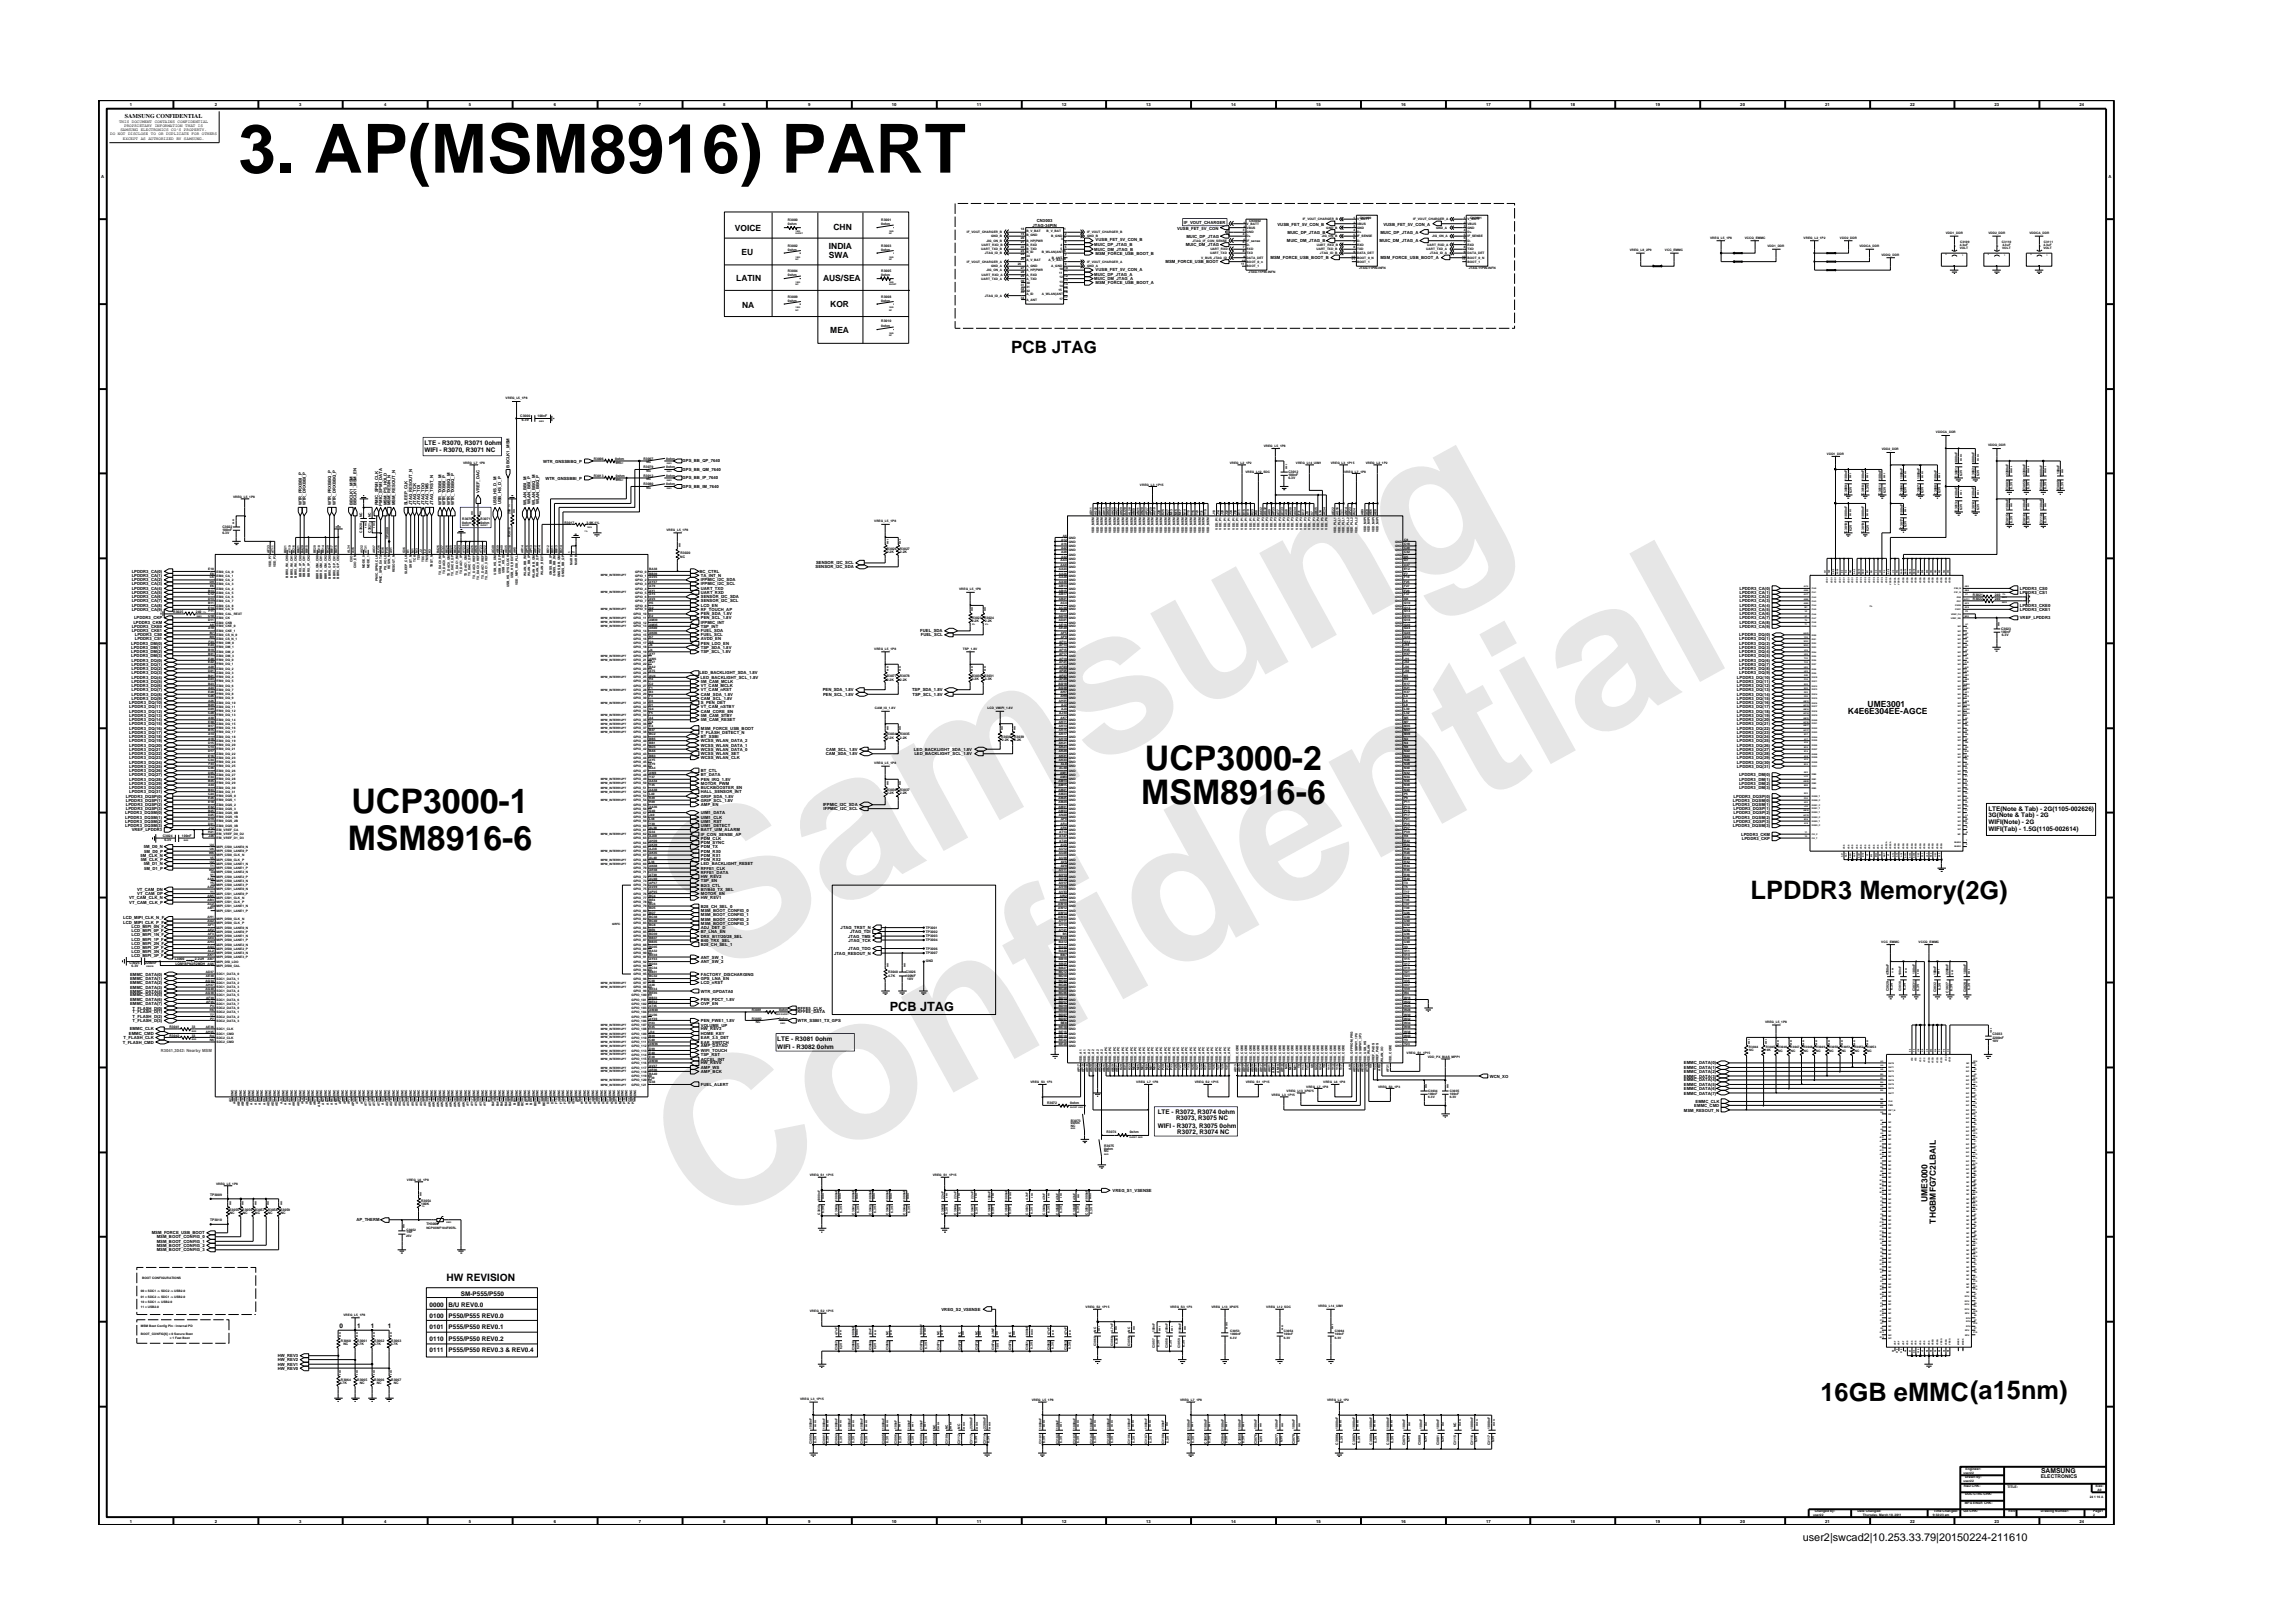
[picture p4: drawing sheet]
<svg xmlns="http://www.w3.org/2000/svg" width="297mm" height="210mm" viewBox="0 0 297 210" stroke-linecap="round" stroke-linejoin="round" font-family="sans-serif">
<defs><g id="words">
<g font-size="26.5" fill="#e6e6e6">
<text x="92.4" y="126.7" transform="rotate(-29 92.4 126.7)">Samsung</text>
<text x="91.1" y="159.4" transform="rotate(-29 91.1 159.4)">Confidential</text>
</g>
<text font-size="8.8" x="30.9" y="22.4">3. AP(MSM8916) PART</text>
<g font-size="4.4">
<text x="148.3" y="99.8">UCP3000-2</text>
<text x="45.5" y="105.3">UCP3000-1</text>
<text x="147.8" y="104.2">MSM8916-6</text>
<text x="45" y="110.2">MSM8916-6</text>
</g>
<g font-size="3.3">
<text x="226.8" y="116.4">LPDDR3 Memory(2G)</text>
<text x="235.8" y="181.6">16GB eMMC(a15nm)</text>
</g>
<text font-size="2.2" x="131" y="45.7">PCB JTAG</text>
<text font-size="1.6" x="115.3" y="131">PCB JTAG</text>
<text font-size="1.4" x="233.5" y="199.7">user2|swcad2|10.253.33.79|20150224-211610</text>
<text font-size="1.3" x="57.9" y="166">HW REVISION</text>
<g font-size="1.1">
<text x="95.2" y="29.9">VOICE</text>
<text x="108" y="29.7">CHN</text>
<text x="96" y="33">EU</text>
<text x="107.4" y="33.5">SWA</text>
<text x="107.4" y="32.3">INDIA</text>
<text x="95.4" y="36.4">LATIN</text>
<text x="96.1" y="39.9">NA</text>
<text x="106.6" y="36.4">AUS/SEA</text>
<text x="107.6" y="39.8">KOR</text>
<text x="107.6" y="43.1">MEA</text>
<text x="239.4" y="92.5">K4E6E304EE-AGCE</text>
<text x="241.9" y="91.5">UME3001</text>
<text x="249.7" y="155.7" transform="rotate(-90 249.7 155.7)">UME3000</text>
<text x="250.8" y="158.5" transform="rotate(-90 250.8 158.5)">THGBMFG7C2LBAIL</text>
</g>
<text font-size=".9" x="264.4" y="190.8">SAMSUNG</text>
<g font-size=".8">
<text x="16.2" y="15.3">SAMSUNG CONFIDENTIAL</text>
<text x="55" y="57.7">LTE - R3070, R3071 0ohm</text>
<text x="55" y="58.6">WIFI - R3070, R3071 NC</text>
<text x="257.6" y="107.6">WIFI(Tab) - 1.5G(1105-002614)</text>
<text x="257.6" y="105.9">3G(Note &amp; Tab) - 2G</text>
<text x="257.6" y="105">LTE(Note &amp; Tab) - 2G(1105-002626)</text>
<text x="257.6" y="106.8">WIFI(Note) - 2G</text>
<text x="100.7" y="135.8">WIFI - R3082 0ohm</text>
<text x="100.7" y="134.8">LTE - R3081 0ohm</text>
<text x="150" y="144.3">LTE - R3072, R3074 0ohm</text>
<text x="150" y="146.1">WIFI - R3073, R3075 0ohm</text>
<text x="152.3" y="145.1">R3073, R3075 NC</text>
<text x="152.5" y="146.9">R3072, R3074 NC</text>
<text x="59.7" y="167.8">SM-P555/P550</text>
<text x="44" y="172.1">0</text>
<text x="46.3" y="172.1">1</text>
<text x="48" y="172.1">1</text>
<text x="50.2" y="172.1">1</text>
<text x="55.7" y="172.2">0101</text>
<text x="55.7" y="173.7">0110</text>
<text x="55.7" y="170.7">0100</text>
<text x="55.7" y="169.3">0000</text>
<text x="58.1" y="173.7">P555/P550 REV0.2</text>
<text x="58.1" y="172.2">P555/P550 REV0.1</text>
<text x="58.1" y="169.3">B/U REV0.0</text>
<text x="58.1" y="170.7">P550/P555 REV0.0</text>
<text x="55.7" y="175.2">0111</text>
<text x="58.1" y="175.2">P555/P550 REV0.3 &amp; REV0.4</text>
</g>
<text font-size=".7" x="264.4" y="191.5">ELECTRONICS</text>
<g font-size=".5">
<text x="14.3" y="17.5">DO NOT DISCLOSE TO OR DUPLICATE FOR OTHERS</text>
<text x="15.4" y="15.9">THIS DOCUMENT CONTAINS CONFIDENTIAL</text>
<text x="15.6" y="17">SAMSUNG ELECTRONICS CO’S PROPERTY.</text>
<text x="16.1" y="16.4">PROPRIETARY INFORMATION THAT IS</text>
<text x="16.8" y="13.8">1</text>
<text x="27.8" y="13.8">2</text>
<text x="38.7" y="13.8">3</text>
<text x="49.7" y="13.8">4</text>
<text x="60.8" y="13.8">5</text>
<text x="71.8" y="13.8">6</text>
<text x="82.8" y="13.8">7</text>
<text x="93.7" y="13.8">8</text>
<text x="104.7" y="13.8">9</text>
<text x="115.5" y="13.8">10</text>
<text x="126.6" y="13.8">11</text>
<text x="137.6" y="13.8">12</text>
<text x="148.5" y="13.8">13</text>
<text x="159.5" y="13.8">14</text>
<text x="170.5" y="13.8">15</text>
<text x="181.5" y="13.8">16</text>
<text x="192.5" y="13.8">17</text>
<text x="203.4" y="13.8">18</text>
<text x="214.4" y="13.8">19</text>
<text x="225.4" y="13.8">20</text>
<text x="236.5" y="13.8">21</text>
<text x="247.5" y="13.8">22</text>
<text x="258.4" y="13.8">23</text>
<text x="269.4" y="13.8">24</text>
<text x="13.1" y="23.1">A</text>
<text x="15.9" y="18.1">EXCEPT AS AUTHORIZED BY SAMSUNG.</text>
<text x="273.1" y="23.1">A</text>
<text x="133.7" y="29.4">JTAG-34PIN</text>
<text x="134.3" y="28.8">CN3003</text>
<text x="152.5" y="29.7">VUSB_FET_5V_CON</text>
<text x="153.4" y="29">IF_VOUT_CHARGER</text>
<text x="165.5" y="29.2">VUSB_FET_5V_CON_B</text>
<text x="179.2" y="29.2">VUSB_FET_5V_CON_A</text>
<text x="141.8" y="31.9">MUIC_DP_JTAG_B</text>
<text x="141.8" y="35.8">MUIC_DP_JTAG_A</text>
<text x="141.8" y="32.5">MUIC_DM_JTAG_B</text>
<text x="141.9" y="35.1">VUSB_FET_5V_CON_A</text>
<text x="141.9" y="31.2">VUSB_FET_5V_CON_B</text>
<text x="141.9" y="33">MSM_FORCE_USB_BOOT_B</text>
<text x="151" y="34.1">MSM_FORCE_USB_BOOT</text>
<text x="153.6" y="31.9">MUIC_DM_JTAG</text>
<text x="153.7" y="30.8">MUIC_DP_JTAG</text>
<text x="164.6" y="33.6">MSM_FORCE_USB_BOOT_B</text>
<text x="166.7" y="31.4">MUIC_DM_JTAG_B</text>
<text x="166.8" y="30.3">MUIC_DP_JTAG_B</text>
<text x="178.7" y="31.4">MUIC_DM_JTAG_A</text>
<text x="178.8" y="30.3">MUIC_DP_JTAG_A</text>
<text x="178.8" y="33.6">MSM_FORCE_USB_BOOT_A</text>
<text x="141.8" y="36.3">MUIC_DM_JTAG_A</text>
<text x="141.9" y="36.8">MSM_FORCE_USB_BOOT_A</text>
<text x="70.4" y="59.9">WTR_GNSSBBQ_P</text>
<text x="88.4" y="59.9">GPS_BB_QP_7640</text>
<text x="39.1" y="65.5" transform="rotate(-90 39.1 65.5)">WTR_PRXBBI_P</text>
<text x="39.6" y="65.5" transform="rotate(-90 39.6 65.5)">WTR_DRXBBI_P</text>
<text x="42.9" y="65.5" transform="rotate(-90 42.9 65.5)">WTR_PRXBBQ_P</text>
<text x="43.5" y="65.5" transform="rotate(-90 43.5 65.5)">WTR_DRXBBQ_P</text>
<text x="45.7" y="65.5" transform="rotate(-90 45.7 65.5)">BBCLK1_MSM</text>
<text x="46.2" y="65.5" transform="rotate(-90 46.2 65.5)">BBCLK1_MSM_EN</text>
<text x="49" y="65.5" transform="rotate(-90 49 65.5)">PMIC_SPMI_CLK</text>
<text x="49.5" y="65.5" transform="rotate(-90 49.5 65.5)">PMIC_SPMI_DATA</text>
<text x="50.1" y="65.5" transform="rotate(-90 50.1 65.5)">MSM_PS_HOLD</text>
<text x="50.6" y="65.5" transform="rotate(-90 50.6 65.5)">MSM_RESIN_N</text>
<text x="51.2" y="65.5" transform="rotate(-90 51.2 65.5)">MSM_RESOUT_N</text>
<text x="52.8" y="65.5" transform="rotate(-90 52.8 65.5)">SLEEP_CLK</text>
<text x="53.4" y="65.5" transform="rotate(-90 53.4 65.5)">JTAG_RESOUT_N</text>
<text x="53.9" y="65.5" transform="rotate(-90 53.9 65.5)">JTAG_TCK</text>
<text x="54.4" y="65.5" transform="rotate(-90 54.4 65.5)">JTAG_TDI</text>
<text x="55" y="65.5" transform="rotate(-90 55 65.5)">JTAG_TDO</text>
<text x="55.5" y="65.5" transform="rotate(-90 55.5 65.5)">JTAG_TMS</text>
<text x="56.1" y="65.5" transform="rotate(-90 56.1 65.5)">JTAG_TRST_N</text>
<text x="57.2" y="65.5" transform="rotate(-90 57.2 65.5)">WTR_TXBBI_M</text>
<text x="57.7" y="65.5" transform="rotate(-90 57.7 65.5)">WTR_TXBBI_P</text>
<text x="58.3" y="65.5" transform="rotate(-90 58.3 65.5)">WTR_TXBBQ_M</text>
<text x="58.8" y="65.5" transform="rotate(-90 58.8 65.5)">WTR_TXBBQ_P</text>
<text x="62.1" y="63.9" transform="rotate(-90 62.1 63.9)">VREF_DAC</text>
<text x="64.3" y="65.4" transform="rotate(-90 64.3 65.4)">USB_HS_D_M</text>
<text x="64.9" y="65.4" transform="rotate(-90 64.9 65.4)">USB_HS_D_P</text>
<text x="66" y="60.6" transform="rotate(-90 66 60.6)">BBCLK1_MSM</text>
<text x="68.2" y="65.4" transform="rotate(-90 68.2 65.4)">WLAN_BBI_M</text>
<text x="68.7" y="65.3" transform="rotate(-90 68.7 65.3)">WLAN_BBI_P</text>
<text x="69.3" y="65.4" transform="rotate(-90 69.3 65.4)">WLAN_BBQ_M</text>
<text x="69.8" y="65.3" transform="rotate(-90 69.8 65.3)">WLAN_BBQ_P</text>
<text x="70.7" y="62.1">WTR_GNSSBBI_P</text>
<text x="88.4" y="61">GPS_BB_QM_7640</text>
<text x="88.4" y="63.2">GPS_BB_IM_7640</text>
<text x="88.4" y="62.1">GPS_BB_IP_7640</text>
<text x="17.1" y="76.4">LPDDR3_CA(4)</text>
<text x="17.1" y="74.7">LPDDR3_CA(1)</text>
<text x="17.1" y="76.9">LPDDR3_CA(5)</text>
<text x="17.1" y="75.8">LPDDR3_CA(3)</text>
<text x="17.1" y="74.2">LPDDR3_CA(0)</text>
<text x="17.1" y="77.5">LPDDR3_CA(6)</text>
<text x="17.1" y="75.3">LPDDR3_CA(2)</text>
<text x="90.6" y="74.2">BC_CTRL</text>
<text x="90.8" y="75.3">IFPMIC_I2C_SDA</text>
<text x="90.8" y="75.8">IFPMIC_I2C_SCL</text>
<text x="90.8" y="77.5">SENSOR_I2C_SDA</text>
<text x="90.8" y="76.4">UART_TXD</text>
<text x="90.8" y="76.9">UART_RXD</text>
<text x="90.8" y="74.7">TA_INT_N</text>
<text x="105.7" y="73.6">SENSOR_I2C_SDA</text>
<text x="105.7" y="73.1">SENSOR_I2C_SCL</text>
<text x="225.3" y="76.4">LPDDR3_CA(0)</text>
<text x="225.3" y="76.9">LPDDR3_CA(1)</text>
<text x="225.3" y="77.5">LPDDR3_CA(2)</text>
<text x="261.6" y="76.4">LPDDR3_CS0</text>
<text x="261.6" y="76.9">LPDDR3_CS1</text>
<text x="17" y="83.5">LPDDR3_DM(0)</text>
<text x="17.1" y="81.9">LPDDR3_CKE1</text>
<text x="17.1" y="81.3">LPDDR3_CKE0</text>
<text x="17.1" y="78.6">LPDDR3_CA(8)</text>
<text x="17.1" y="79.1">LPDDR3_CA(9)</text>
<text x="17.1" y="78">LPDDR3_CA(7)</text>
<text x="17.3" y="80.8">LPDDR3_CKM</text>
<text x="17.4" y="80.2">LPDDR3_CKP</text>
<text x="17.5" y="82.4">LPDDR3_CS0</text>
<text x="17.5" y="82.9">LPDDR3_CS1</text>
<text x="90.8" y="79.1">RF_TOUCH_AP</text>
<text x="90.8" y="78.6">LCD_EN</text>
<text x="90.8" y="82.9">AVDD_EN</text>
<text x="90.8" y="78">SENSOR_I2C_SCL</text>
<text x="90.8" y="81.3">TSP_INT</text>
<text x="90.8" y="80.8">IFPMIC_INT</text>
<text x="90.8" y="82.4">FUEL_SCL</text>
<text x="90.8" y="81.9">FUEL_SDA</text>
<text x="90.8" y="79.7">PEN_SDA_1.8V</text>
<text x="90.8" y="80.2">PEN_SCL_1.8V</text>
<text x="90.8" y="83.5">PEN_LDO_EN</text>
<text x="119.2" y="81.9">FUEL_SDA</text>
<text x="119.3" y="82.4">FUEL_SCL</text>
<text x="225.3" y="82.4">LPDDR3_DQ(0)</text>
<text x="225.3" y="82.9">LPDDR3_DQ(1)</text>
<text x="225.3" y="83.5">LPDDR3_DQ(2)</text>
<text x="225.3" y="78">LPDDR3_CA(3)</text>
<text x="225.3" y="78.6">LPDDR3_CA(4)</text>
<text x="225.3" y="79.1">LPDDR3_CA(5)</text>
<text x="225.3" y="79.7">LPDDR3_CA(6)</text>
<text x="225.3" y="80.2">LPDDR3_CA(7)</text>
<text x="225.3" y="80.8">LPDDR3_CA(8)</text>
<text x="225.3" y="81.3">LPDDR3_CA(9)</text>
<text x="261.6" y="80.2">VREF_LPDDR3</text>
<text x="261.6" y="78.6">LPDDR3_CKE0</text>
<text x="261.6" y="79.1">LPDDR3_CKE1</text>
<text x="17" y="84.6">LPDDR3_DM(2)</text>
<text x="17" y="84">LPDDR3_DM(1)</text>
<text x="17" y="85.1">LPDDR3_DM(3)</text>
<text x="17" y="87.9">LPDDR3_DQ(4)</text>
<text x="17" y="89">LPDDR3_DQ(6)</text>
<text x="17" y="86.8">LPDDR3_DQ(2)</text>
<text x="17" y="89.6">LPDDR3_DQ(7)</text>
<text x="17" y="87.4">LPDDR3_DQ(3)</text>
<text x="17" y="88.5">LPDDR3_DQ(5)</text>
<text x="17" y="85.7">LPDDR3_DQ(0)</text>
<text x="17" y="86.2">LPDDR3_DQ(1)</text>
<text x="90.6" y="87.4">LED_BACKLIGHT_SDA_1.8V</text>
<text x="90.8" y="87.9">LED_BACKLIGHT_SCL_1.8V</text>
<text x="90.8" y="88.5">5M_CAM_MCLK</text>
<text x="90.8" y="84.6">TSP_SCL_1.8V</text>
<text x="90.8" y="84">TSP_SDA_1.8V</text>
<text x="90.8" y="89.6">VT_CAM_nRST</text>
<text x="90.8" y="89">VT_CAM_MCLK</text>
<text x="106.6" y="89.6">PEN_SDA_1.8V</text>
<text x="118.1" y="89.6">TSP_SDA_1.8V</text>
<text x="225" y="87.9">LPDDR3_DQ(10)</text>
<text x="225" y="88.5">LPDDR3_DQ(11)</text>
<text x="225" y="89">LPDDR3_DQ(12)</text>
<text x="225" y="89.6">LPDDR3_DQ(13)</text>
<text x="225.3" y="84">LPDDR3_DQ(3)</text>
<text x="225.3" y="84.6">LPDDR3_DQ(4)</text>
<text x="225.3" y="85.1">LPDDR3_DQ(5)</text>
<text x="225.3" y="85.7">LPDDR3_DQ(6)</text>
<text x="225.3" y="86.2">LPDDR3_DQ(7)</text>
<text x="225.3" y="86.8">LPDDR3_DQ(8)</text>
<text x="225.3" y="87.4">LPDDR3_DQ(9)</text>
<text x="16.7" y="95.1">LPDDR3_DQ(17)</text>
<text x="16.7" y="94.5">LPDDR3_DQ(16)</text>
<text x="16.7" y="91.8">LPDDR3_DQ(11)</text>
<text x="16.7" y="95.6">LPDDR3_DQ(18)</text>
<text x="16.7" y="92.3">LPDDR3_DQ(12)</text>
<text x="16.7" y="94">LPDDR3_DQ(15)</text>
<text x="16.7" y="91.2">LPDDR3_DQ(10)</text>
<text x="16.7" y="93.4">LPDDR3_DQ(14)</text>
<text x="16.7" y="92.9">LPDDR3_DQ(13)</text>
<text x="17" y="90.1">LPDDR3_DQ(8)</text>
<text x="17" y="90.7">LPDDR3_DQ(9)</text>
<text x="90.8" y="92.9">5M_CAM_STBY</text>
<text x="90.8" y="91.8">VT_CAM_nSTBY</text>
<text x="90.8" y="92.3">CAM_CORE_EN</text>
<text x="90.8" y="94.5">MSM_FORCE_USB_BOOT</text>
<text x="90.8" y="90.7">CAM_SCL_1.8V</text>
<text x="90.8" y="90.1">CAM_SDA_1.8V</text>
<text x="90.8" y="93.4">5M_CAM_RESET</text>
<text x="90.8" y="91.2">S_PEN_DET</text>
<text x="90.8" y="95.1">T_FLASH_DETECT_N</text>
<text x="90.8" y="95.6">BT_SSBI</text>
<text x="106.6" y="90.1">PEN_SCL_1.8V</text>
<text x="118.2" y="90.1">TSP_SCL_1.8V</text>
<text x="225" y="90.1">LPDDR3_DQ(14)</text>
<text x="225" y="90.7">LPDDR3_DQ(15)</text>
<text x="225" y="91.2">LPDDR3_DQ(16)</text>
<text x="225" y="91.8">LPDDR3_DQ(17)</text>
<text x="225" y="92.3">LPDDR3_DQ(18)</text>
<text x="225" y="92.9">LPDDR3_DQ(19)</text>
<text x="225" y="93.4">LPDDR3_DQ(20)</text>
<text x="225" y="94">LPDDR3_DQ(21)</text>
<text x="225" y="94.5">LPDDR3_DQ(22)</text>
<text x="225" y="95.1">LPDDR3_DQ(23)</text>
<text x="225" y="95.6">LPDDR3_DQ(24)</text>
<text x="16.7" y="99.5">LPDDR3_DQ(25)</text>
<text x="16.7" y="96.2">LPDDR3_DQ(19)</text>
<text x="16.7" y="97.8">LPDDR3_DQ(22)</text>
<text x="16.7" y="100.6">LPDDR3_DQ(27)</text>
<text x="16.7" y="98.4">LPDDR3_DQ(23)</text>
<text x="16.7" y="101.2">LPDDR3_DQ(28)</text>
<text x="16.7" y="101.7">LPDDR3_DQ(29)</text>
<text x="16.7" y="97.3">LPDDR3_DQ(21)</text>
<text x="16.7" y="98.9">LPDDR3_DQ(24)</text>
<text x="16.7" y="100.1">LPDDR3_DQ(26)</text>
<text x="16.7" y="96.7">LPDDR3_DQ(20)</text>
<text x="90.8" y="101.2">PEN_IRQ_1.8V</text>
<text x="90.8" y="97.3">WCSS_WLAN_DATA_0</text>
<text x="90.8" y="101.7">MOTOR_PWM</text>
<text x="90.8" y="100.1">BT_CTL</text>
<text x="90.8" y="97.8">WCSS_WLAN_SET</text>
<text x="90.8" y="96.7">WCSS_WLAN_DATA_1</text>
<text x="90.8" y="98.4">WCSS_WLAN_CLK</text>
<text x="90.8" y="100.6">BT_DATA</text>
<text x="90.8" y="96.2">WCSS_WLAN_DATA_2</text>
<text x="107" y="97.8">CAM_SDA_1.8V</text>
<text x="107" y="97.3">CAM_SCL_1.8V</text>
<text x="118.4" y="97.3">LED_BACKLIGHT_SDA_1.8V</text>
<text x="118.5" y="97.8">LED_BACKLIGHT_SCL_1.8V</text>
<text x="225" y="96.2">LPDDR3_DQ(25)</text>
<text x="225" y="96.7">LPDDR3_DQ(26)</text>
<text x="225" y="97.3">LPDDR3_DQ(27)</text>
<text x="225" y="97.8">LPDDR3_DQ(28)</text>
<text x="225" y="98.4">LPDDR3_DQ(29)</text>
<text x="225" y="99">LPDDR3_DQ(30)</text>
<text x="225" y="99.5">LPDDR3_DQ(31)</text>
<text x="225.3" y="100.6">LPDDR3_DM(0)</text>
<text x="225.3" y="101.2">LPDDR3_DM(1)</text>
<text x="225.3" y="101.7">LPDDR3_DM(2)</text>
<text x="16.2" y="105.5">LPDDR3_DQSM(0)</text>
<text x="16.2" y="106.6">LPDDR3_DQSM(2)</text>
<text x="16.2" y="106.1">LPDDR3_DQSM(1)</text>
<text x="16.2" y="107.2">LPDDR3_DQSM(3)</text>
<text x="16.3" y="104.5">LPDDR3_DQSP(2)</text>
<text x="16.3" y="103.9">LPDDR3_DQSP(1)</text>
<text x="16.3" y="105">LPDDR3_DQSP(3)</text>
<text x="16.3" y="103.4">LPDDR3_DQSP(0)</text>
<text x="16.7" y="102.8">LPDDR3_DQ(31)</text>
<text x="16.7" y="102.3">LPDDR3_DQ(30)</text>
<text x="17.1" y="107.7">VREF_LPDDR3</text>
<text x="90.8" y="105.5">UIM1_DATA</text>
<text x="90.8" y="106.1">UIM1_CLK</text>
<text x="90.8" y="106.6">UIM1_RST</text>
<text x="90.8" y="102.3">BUCKBOOSTER_EN</text>
<text x="90.8" y="104.5">AMP_EN</text>
<text x="90.8" y="103.4">GRIP_SDA_1.8V</text>
<text x="90.8" y="103.9">GRIP_SCL_1.8V</text>
<text x="90.8" y="107.7">BATT_UIM_ALARM</text>
<text x="90.8" y="102.8">HALL_SENSOR_INT</text>
<text x="90.8" y="107.2">UIM1_DETECT</text>
<text x="106.6" y="104.5">IFPMIC_I2C_SDA</text>
<text x="106.7" y="105">IFPMIC_I2C_SCL</text>
<text x="224.5" y="104.5">LPDDR3_DQSM(1)</text>
<text x="224.5" y="106.1">LPDDR3_DQSM(2)</text>
<text x="224.5" y="107.2">LPDDR3_DQSM(3)</text>
<text x="224.5" y="103.9">LPDDR3_DQSM(0)</text>
<text x="224.6" y="103.4">LPDDR3_DQSP(0)</text>
<text x="224.6" y="105">LPDDR3_DQSP(1)</text>
<text x="224.6" y="105.5">LPDDR3_DQSP(2)</text>
<text x="224.6" y="106.6">LPDDR3_DQSP(3)</text>
<text x="225.3" y="102.3">LPDDR3_DM(3)</text>
<text x="18.2" y="111">5M_CLK_N</text>
<text x="18.2" y="111.6">5M_CLK_P</text>
<text x="18.6" y="112.1">5M_D1_N</text>
<text x="18.6" y="109.9">5M_D0_N</text>
<text x="18.7" y="112.7">5M_D1_P</text>
<text x="18.7" y="110.5">5M_D0_P</text>
<text x="90.8" y="108.3">IF_CON_SENSE_AP</text>
<text x="90.8" y="112.1">LED_BACKLIGHT_RESET</text>
<text x="90.8" y="113.2">RFFE1_DATA</text>
<text x="90.8" y="113.8">HW_REV2</text>
<text x="90.8" y="111">PDM_RX1</text>
<text x="90.8" y="109.9">PDM_TX</text>
<text x="90.8" y="111.6">PDM_RX2</text>
<text x="90.8" y="112.7">RFFE1_CLK</text>
<text x="90.8" y="110.5">PDM_RX0</text>
<text x="90.8" y="108.8">PDM_CLK</text>
<text x="90.8" y="109.4">PDM_SYNC</text>
<text x="225.6" y="108.3">LPDDR3_CKM</text>
<text x="225.6" y="108.8">LPDDR3_CKP</text>
<text x="15.9" y="119.1">LCD_MIPI_CLK_N_F</text>
<text x="15.9" y="119.7">LCD_MIPI_CLK_P_F</text>
<text x="16.7" y="116.5">VT_CAM_CLK_N</text>
<text x="16.7" y="117.1">VT_CAM_CLK_P</text>
<text x="17.8" y="115.4">VT_CAM_DN</text>
<text x="17.8" y="116">VT_CAM_DP</text>
<text x="90.8" y="116.5">HW_REV1</text>
<text x="90.8" y="115.4">B7/B40_TX_SEL</text>
<text x="90.8" y="118.2">MSM_BOOT_CONFIG_0</text>
<text x="90.8" y="118.7">MSM_BOOT_CONFIG_1</text>
<text x="90.8" y="116">MOTOR_EN</text>
<text x="90.8" y="114.9">B2/3_CTL</text>
<text x="90.8" y="114.3">TSP_EN</text>
<text x="90.8" y="119.3">MSM_BOOT_CONFIG_2</text>
<text x="90.8" y="119.8">MSM_BOOT_CONFIG_3</text>
<text x="90.8" y="117.6">B28_CH_SEL_0</text>
<text x="17" y="122.9">LCD_MIPI_2P_F</text>
<text x="17" y="122.4">LCD_MIPI_2N_F</text>
<text x="17" y="120.8">LCD_MIPI_0P_F</text>
<text x="17" y="121.9">LCD_MIPI_1P_F</text>
<text x="17" y="120.2">LCD_MIPI_0N_F</text>
<text x="17" y="121.3">LCD_MIPI_1N_F</text>
<text x="17" y="123.5">LCD_MIPI_3N_F</text>
<text x="17" y="124">LCD_MIPI_3P_F</text>
<text x="90.8" y="120.9">B7_LNA_EN</text>
<text x="90.8" y="122">B40_TRX_SEL</text>
<text x="90.8" y="121.5">DRX_B17/20/28_SEL</text>
<text x="90.8" y="124.2">ANT_SW_1</text>
<text x="90.8" y="124.8">ANT_SW_2</text>
<text x="90.8" y="122.6">B28_CH_SEL_1</text>
<text x="90.8" y="120.4">ADJ_DET_D</text>
<text x="108" y="123.7">JTAG_RESOUT_N</text>
<text x="108.9" y="120.4">JTAG_TRST_N</text>
<text x="109.9" y="123.1">JTAG_TDO</text>
<text x="109.9" y="121.5">JTAG_TMS</text>
<text x="109.9" y="122">JTAG_TCK</text>
<text x="110.1" y="120.9">JTAG_TDI</text>
<text x="16.8" y="127.5">EMMC_DATA(2)</text>
<text x="16.8" y="129.1">EMMC_DATA(5)</text>
<text x="16.8" y="128.6">EMMC_DATA(4)</text>
<text x="16.8" y="128.1">EMMC_DATA(3)</text>
<text x="16.8" y="126.4">EMMC_DATA(0)</text>
<text x="16.8" y="127">EMMC_DATA(1)</text>
<text x="16.8" y="130.2">EMMC_DATA(7)</text>
<text x="16.8" y="129.7">EMMC_DATA(6)</text>
<text x="17.2" y="130.8">T_FLASH_D(0)</text>
<text x="17.2" y="131.3">T_FLASH_D(1)</text>
<text x="17.2" y="131.9">T_FLASH_D(2)</text>
<text x="90.8" y="129.7">PEN_PDCT_1.8V</text>
<text x="90.8" y="126.4">FACTORY_DISCHARGING</text>
<text x="90.8" y="127.5">LCD_nRST</text>
<text x="90.8" y="130.2">OVP_EN</text>
<text x="90.8" y="128.6">WTR_GPDATA0</text>
<text x="90.8" y="127">GPS_LNA_EN</text>
<text x="103.3" y="131.3">RFFE5_DATA</text>
<text x="103.3" y="130.8">RFFE5_CLK</text>
<text x="15.9" y="135.2">T_FLASH_CMD</text>
<text x="16" y="134.6">T_FLASH_CLK</text>
<text x="16.7" y="134.1">EMMC_CMD</text>
<text x="16.8" y="133.5">EMMC_CLK</text>
<text x="17.2" y="132.4">T_FLASH_D(3)</text>
<text x="90.8" y="136.8">TSP_RST</text>
<text x="90.8" y="132.4">PEN_FWE1_1.8V</text>
<text x="90.8" y="133">VOLUME_UP</text>
<text x="90.8" y="134.1">HOME_KEY</text>
<text x="90.8" y="133.5">HW_REV3</text>
<text x="90.8" y="137.4">ACCEL_INT</text>
<text x="90.8" y="135.7">AMP_DATAO</text>
<text x="90.8" y="137.9">HW_REV0</text>
<text x="90.8" y="136.3">WIFI_TOUCH</text>
<text x="90.8" y="134.6">EAR_3.5_DET</text>
<text x="90.8" y="135.2">EAR_SWITCH</text>
<text x="103.3" y="132.4">WTR_SSBI1_TX_GPS</text>
<text x="218.1" y="137.9">EMMC_DATA(0)</text>
<text x="90.8" y="140.7">FUEL_ALERT</text>
<text x="90.8" y="139">AMP_BCK</text>
<text x="90.8" y="138.5">AMP_WS</text>
<text x="193" y="139.6">WCN_XO</text>
<text x="218.1" y="138.5">EMMC_DATA(1)</text>
<text x="218.1" y="139">EMMC_DATA(2)</text>
<text x="218.1" y="139.6">EMMC_DATA(3)</text>
<text x="218.1" y="140.1">EMMC_DATA(4)</text>
<text x="218.1" y="140.7">EMMC_DATA(5)</text>
<text x="218.1" y="141.2">EMMC_DATA(6)</text>
<text x="218.1" y="141.8">EMMC_DATA(7)</text>
<text x="218.1" y="144">MSM_RESOUT_N</text>
<text x="219.5" y="143.4">EMMC_CMD</text>
<text x="219.7" y="142.9">EMMC_CLK</text>
<text x="144.1" y="154.4">VREG_S1_VSENSE</text>
<text x="19.7" y="159.9">MSM_FORCE_USB_BOOT</text>
<text x="20.3" y="160.4">MSM_BOOT_CONFIG_0</text>
<text x="20.3" y="161">MSM_BOOT_CONFIG_1</text>
<text x="20.3" y="161.5">MSM_BOOT_CONFIG_2</text>
<text x="46.2" y="158.2">AP_THERM</text>
<text x="20.3" y="162.1">MSM_BOOT_CONFIG_3</text>
<text x="122" y="169.8">VREG_S2_VSENSE</text>
<text x="36" y="176.3">HW_REV2</text>
<text x="36" y="176.9">HW_REV1</text>
<text x="36" y="177.4">HW_REV0</text>
<text x="36" y="175.8">HW_REV3</text>
<text x="16.8" y="197.2">1</text>
<text x="27.8" y="197.2">2</text>
<text x="38.7" y="197.2">3</text>
<text x="49.7" y="197.2">4</text>
<text x="60.8" y="197.2">5</text>
<text x="71.8" y="197.2">6</text>
<text x="82.8" y="197.2">7</text>
<text x="93.7" y="197.2">8</text>
<text x="104.7" y="197.2">9</text>
<text x="115.5" y="197.2">10</text>
<text x="126.6" y="197.2">11</text>
<text x="137.6" y="197.2">12</text>
<text x="148.5" y="197.2">13</text>
<text x="159.5" y="197.2">14</text>
<text x="170.5" y="197.2">15</text>
<text x="181.5" y="197.2">16</text>
<text x="192.5" y="197.2">17</text>
<text x="203.4" y="197.2">18</text>
<text x="214.4" y="197.2">19</text>
<text x="225.4" y="197.2">20</text>
<text x="236.5" y="197.2">21</text>
<text x="247.5" y="197.2">22</text>
<text x="258.4" y="197.2">23</text>
<text x="269.4" y="197.2">24</text>
</g>
<text font-size=".5" fill="#f00" x="20.8" y="136.3">R3041,3042: Nearby MSM</text>
<g font-size=".4">
<text x="102.1" y="29.2">0ohm</text>
<text x="102.1" y="28.6">R3000</text>
<text x="114.2" y="28.6">R3001</text>
<text x="114.2" y="29.2">0ohm</text>
<text x="132.2" y="29.8">18</text>
<text x="137.9" y="29.8">1</text>
<text x="161" y="29.9">3</text>
<text x="161.1" y="29.5">2</text>
<text x="161.1" y="29">1</text>
<text x="161.5" y="29.1">V_BATT</text>
<text x="161.5" y="29.6">VBUS</text>
<text x="161.8" y="28.8">CN3002</text>
<text x="168.8" y="28.4">IF_VOUT_CHARGER_B</text>
<text x="171.8" y="29.7">GND_B</text>
<text x="175.3" y="29.9">4</text>
<text x="175.3" y="29.4">3</text>
<text x="175.3" y="29">2</text>
<text x="175.3" y="28.4">1</text>
<text x="175.8" y="29.6">GND</text>
<text x="175.8" y="29.1">VBUS</text>
<text x="175.8" y="28.5">V_BATT</text>
<text x="176.1" y="28.3">CN3000</text>
<text x="183.1" y="28.4">IF_VOUT_CHARGER_A</text>
<text x="186" y="29.7">GND_A</text>
<text x="189.6" y="29">2</text>
<text x="189.6" y="28.4">1</text>
<text x="189.6" y="29.9">4</text>
<text x="189.6" y="29.4">3</text>
<text x="190.1" y="29.1">VBUS</text>
<text x="190.1" y="28.5">V_BATT</text>
<text x="190.1" y="29.6">GND</text>
<text x="190.4" y="28.3">CN3001</text>
<text x="102.1" y="35.2">R3004</text>
<text x="102.1" y="35.8">0ohm</text>
<text x="102.1" y="32.5">0ohm</text>
<text x="102.1" y="31.9">R3002</text>
<text x="114.2" y="35.8">0ohm</text>
<text x="114.2" y="35.2">R3005</text>
<text x="114.2" y="32.5">0ohm</text>
<text x="114.2" y="31.9">R3003</text>
<text x="125.2" y="34">IF_VOUT_CHARGER_A</text>
<text x="125.2" y="30.2">IF_VOUT_CHARGER_B</text>
<text x="127.1" y="32.4">UART_TXD_B</text>
<text x="127.1" y="35.7">UART_RXD_A</text>
<text x="127.1" y="31.8">UART_RXD_B</text>
<text x="127.6" y="32.9">JTAG_ID_B</text>
<text x="127.8" y="35.1">JIG_ON_A</text>
<text x="127.8" y="31.3">JIG_ON_B</text>
<text x="128.4" y="34.6">GND_A</text>
<text x="128.4" y="30.8">GND_B</text>
<text x="131.9" y="34.3">26</text>
<text x="132.2" y="33.1">24</text>
<text x="132.2" y="34.8">27</text>
<text x="132.2" y="35.4">28</text>
<text x="132.2" y="35.9">29</text>
<text x="132.2" y="33.7">25</text>
<text x="132.2" y="30.4">19</text>
<text x="132.2" y="31">20</text>
<text x="132.2" y="32.6">23</text>
<text x="132.2" y="31.5">21</text>
<text x="132.2" y="32.1">22</text>
<text x="133" y="33.3">24</text>
<text x="133" y="30.6">B_GND</text>
<text x="133" y="31.3">B_HP|PWR</text>
<text x="133" y="32.8">B_ID</text>
<text x="133" y="31.8">B_RXD</text>
<text x="133" y="32.4">B_TXD</text>
<text x="133" y="34.6">A_GND</text>
<text x="133" y="35.1">A_HP|PWR</text>
<text x="133" y="35.7">A_RXD</text>
<text x="133" y="33.9">A_V_BAT</text>
<text x="133" y="30">B_V_BAT</text>
<text x="135" y="32.8">B_WLAN|ANT</text>
<text x="135.6" y="30">B_V_BAT</text>
<text x="135.8" y="33.9">A_V_BAT</text>
<text x="136.2" y="34.6">A_GND</text>
<text x="136.2" y="30.7">B_GND</text>
<text x="136.2" y="33.5">B_ANT</text>
<text x="137.2" y="35.6">11</text>
<text x="137.2" y="35">10</text>
<text x="137.4" y="31.8">4</text>
<text x="137.4" y="32.4">5</text>
<text x="137.5" y="31.1">3</text>
<text x="137.9" y="34.8">10</text>
<text x="137.9" y="35.3">11</text>
<text x="137.9" y="35.9">12</text>
<text x="137.9" y="30.9">3</text>
<text x="137.9" y="33.7">8</text>
<text x="137.9" y="32.6">6</text>
<text x="138" y="31.5">4</text>
<text x="138" y="32.1">5</text>
<text x="138" y="34.3">9</text>
<text x="138" y="33.2">7</text>
<text x="138" y="30.4">2</text>
<text x="140.8" y="34">IF_VOUT_CHARGER_A</text>
<text x="140.8" y="30.2">IF_VOUT_CHARGER_B</text>
<text x="140.8" y="34.6">GND_A</text>
<text x="140.8" y="30.8">GND_B</text>
<text x="154.5" y="31.3">JTAG_IF_CON_SENSE</text>
<text x="155.6" y="33.5">V_BUS_JTAG_ID</text>
<text x="156.8" y="32.9">UART_TXD</text>
<text x="156.8" y="32.4">UART_RXD</text>
<text x="160.8" y="34.3">11</text>
<text x="160.9" y="33.9">10</text>
<text x="161" y="30.4">4</text>
<text x="161" y="31.5">6</text>
<text x="161" y="32.1">7</text>
<text x="161" y="32.6">8</text>
<text x="161.1" y="33.4">9</text>
<text x="161.1" y="31.2">5</text>
<text x="161.5" y="30.7">D+</text>
<text x="161.5" y="31.8">D-</text>
<text x="161.5" y="33.5">DATA_DET</text>
<text x="161.5" y="30.2">GND</text>
<text x="161.5" y="31.3">IF_sense</text>
<text x="161.5" y="32.4">RXD</text>
<text x="161.5" y="32.9">TXD</text>
<text x="161.5" y="34.6">BOOT_1</text>
<text x="161.5" y="34">BOOT_0_n</text>
<text x="161.7" y="35.4">JTAG-11PIN-INFN</text>
<text x="170.5" y="32.4">UART_TXD_B</text>
<text x="170.6" y="31.8">UART_RXD_B</text>
<text x="171" y="32.9">JTAG_ID_B</text>
<text x="171.2" y="30.7">JIG_ON_B</text>
<text x="175.1" y="33.7">11</text>
<text x="175.1" y="33.4">10</text>
<text x="175.3" y="31">6</text>
<text x="175.3" y="32.8">9</text>
<text x="175.3" y="30.6">5</text>
<text x="175.3" y="31.5">7</text>
<text x="175.3" y="32.1">8</text>
<text x="175.8" y="34">BOOT_1</text>
<text x="175.8" y="33.5">BOOT_0_N</text>
<text x="175.8" y="30.2">D+</text>
<text x="175.8" y="31.3">D-</text>
<text x="175.8" y="32.9">DATA_DET</text>
<text x="175.8" y="30.7">IF_SENSE</text>
<text x="175.8" y="31.8">RXD</text>
<text x="175.8" y="32.4">TXD</text>
<text x="176.1" y="34.9">JTAG-11PIN-INFN</text>
<text x="184.8" y="32.4">UART_TXD_A</text>
<text x="184.9" y="31.8">UART_RXD_A</text>
<text x="185.2" y="32.9">JTAG_ID_A</text>
<text x="185.5" y="30.7">JIG_ON_A</text>
<text x="189.4" y="33.7">11</text>
<text x="189.4" y="33.4">10</text>
<text x="189.6" y="30.6">5</text>
<text x="189.6" y="31.5">7</text>
<text x="189.6" y="32.1">8</text>
<text x="189.6" y="31">6</text>
<text x="189.6" y="32.8">9</text>
<text x="190.1" y="30.7">IF_SENSE</text>
<text x="190.1" y="31.8">RXD</text>
<text x="190.1" y="32.4">TXD</text>
<text x="190.1" y="34">BOOT_1</text>
<text x="190.1" y="33.5">BOOT_0_N</text>
<text x="190.1" y="30.2">D+</text>
<text x="190.1" y="31.3">D-</text>
<text x="190.1" y="32.9">DATA_DET</text>
<text x="190.3" y="34.9">JTAG-11PIN-INFN</text>
<text x="211.1" y="32.5">VREG_L8_2P9</text>
<text x="215.7" y="32.5">VCC_EMMC</text>
<text x="221.5" y="30.9">VREG_L5_1P8</text>
<text x="226" y="30.9">VCCQ_EMMC</text>
<text x="229" y="32">VDD1_DDR</text>
<text x="233.6" y="30.9">VREG_L2_1P2</text>
<text x="238.4" y="30.9">VDD2_DDR</text>
<text x="240.9" y="32">VDDCA_DDR</text>
<text x="243.7" y="33.1">VDDQ_DDR</text>
<text x="252.1" y="30.3">VDD1_DDR</text>
<text x="253.9" y="32.2">VOLT</text>
<text x="253.9" y="31.8">4.3uF</text>
<text x="253.9" y="31.5">C3109</text>
<text x="257.6" y="30.3">VDD2_DDR</text>
<text x="259.3" y="31.5">C3110</text>
<text x="259.4" y="32.2">VOLT</text>
<text x="259.4" y="31.8">4.3uF</text>
<text x="262.9" y="30.3">VDDCA_DDR</text>
<text x="264.7" y="32.2">VOLT</text>
<text x="264.7" y="31.8">4.3uF</text>
<text x="264.8" y="31.5">C3111</text>
<text x="102.1" y="38.6">R3009</text>
<text x="102.1" y="39.1">0ohm</text>
<text x="114.2" y="39.1">0ohm</text>
<text x="114.2" y="38.6">R3008</text>
<text x="114.2" y="41.8">R3010</text>
<text x="127.1" y="36.2">UART_TXD_A</text>
<text x="127.6" y="38.4">JTAG_ID_A</text>
<text x="132.2" y="36.5">30</text>
<text x="132.2" y="37">31</text>
<text x="132.2" y="37.6">32</text>
<text x="132.2" y="38">33</text>
<text x="132.2" y="38.7">34</text>
<text x="133" y="36.8">30</text>
<text x="133" y="37.3">31</text>
<text x="133" y="37.9">32</text>
<text x="133" y="39">A_ANT</text>
<text x="133" y="38.3">A_ID</text>
<text x="133" y="36.2">A_TXD</text>
<text x="135" y="38.3">A_WLAN|ANT</text>
<text x="137.1" y="37.8">15</text>
<text x="137.2" y="36.1">12</text>
<text x="137.2" y="36.7">13</text>
<text x="137.2" y="37.2">14</text>
<text x="137.2" y="38.9">17</text>
<text x="137.9" y="36.4">13</text>
<text x="137.9" y="36.9">14</text>
<text x="137.9" y="37.5">15</text>
<text x="137.9" y="38.6">17</text>
<text x="137.9" y="38">16</text>
<text x="114.2" y="42.4">0ohm</text>
<text x="65.5" y="51.7">VREG_L5_1P8</text>
<text x="67.4" y="54">C3000</text>
<text x="67.6" y="54.5">6.3V</text>
<text x="69.6" y="54">100nF</text>
<text x="76.9" y="59.5">R3006</text>
<text x="79.7" y="59.5">0ohm</text>
<text x="83.3" y="59.5">R3007</text>
<text x="86.3" y="59.5">0ohm</text>
<text x="163.7" y="57.9">VREG_L5_1P8</text>
<text x="236.7" y="58.9">VDD1_DDR</text>
<text x="243.8" y="58.3">VDD2_DDR</text>
<text x="250.8" y="56.1">VDDCA_DDR</text>
<text x="257.5" y="57.8">VDDQ_DDR</text>
<text x="30.2" y="64.5">VREG_L5_1P8</text>
<text x="60" y="60.1">VREG_L7_1P8</text>
<text x="76.9" y="61.8">R3013</text>
<text x="79.8" y="61.8">0ohm</text>
<text x="83.3" y="60.6">R3079</text>
<text x="83.3" y="62.9">R3080</text>
<text x="83.3" y="61.8">R3012</text>
<text x="83.8" y="61.1">NC</text>
<text x="83.8" y="60">NC</text>
<text x="83.8" y="63.3">NC</text>
<text x="83.8" y="62.2">NC</text>
<text x="86.3" y="60.6">0ohm</text>
<text x="86.3" y="62.9">0ohm</text>
<text x="86.3" y="61.8">0ohm</text>
<text x="147.7" y="62.9">VREG_L3_1P15</text>
<text x="159.3" y="60.1">VREG_L2_1P2</text>
<text x="161.3" y="61.2">VREG_L12_SDC</text>
<text x="166.9" y="61.7">100nF</text>
<text x="166.9" y="61.2">C3012</text>
<text x="166.9" y="62.1">6.3V</text>
<text x="167.9" y="60.1">VREG_L14_UIM1</text>
<text x="172.4" y="60.1">VREG_L3_1P15</text>
<text x="174.1" y="61.2">VREG_L7_1P8</text>
<text x="176.9" y="60.1">VREG_L2_1P2</text>
<text x="239.3" y="64.1" transform="rotate(-90 239.3 64.1)">C3009</text>
<text x="239.3" y="62.1" transform="rotate(-90 239.3 62.1)">100nF</text>
<text x="239.9" y="63.9" transform="rotate(-90 239.9 63.9)">6.3V</text>
<text x="241.5" y="64.1" transform="rotate(-90 241.5 64.1)">C3010</text>
<text x="241.5" y="62.1" transform="rotate(-90 241.5 62.1)">100nF</text>
<text x="242.1" y="63.8" transform="rotate(-90 242.1 63.8)">6.3V</text>
<text x="243.7" y="64.1" transform="rotate(-90 243.7 64.1)">C3011</text>
<text x="243.7" y="62.1" transform="rotate(-90 243.7 62.1)">100nF</text>
<text x="244.3" y="63.9" transform="rotate(-90 244.3 63.9)">6.3V</text>
<text x="246.5" y="64.1" transform="rotate(-90 246.5 64.1)">C3006</text>
<text x="246.5" y="62.1" transform="rotate(-90 246.5 62.1)">1000nF</text>
<text x="247" y="63.9" transform="rotate(-90 247 63.9)">6.3V</text>
<text x="248.7" y="64.1" transform="rotate(-90 248.7 64.1)">C3007</text>
<text x="248.7" y="62.1" transform="rotate(-90 248.7 62.1)">1000nF</text>
<text x="249.2" y="63.9" transform="rotate(-90 249.2 63.9)">6.3V</text>
<text x="250.9" y="64.1" transform="rotate(-90 250.9 64.1)">C3008</text>
<text x="250.9" y="62.1" transform="rotate(-90 250.9 62.1)">100nF</text>
<text x="251.4" y="63.9" transform="rotate(-90 251.4 63.9)">6.3V</text>
<text x="253.6" y="64.3" transform="rotate(-90 253.6 64.3)">100nF</text>
<text x="253.6" y="61.9" transform="rotate(-90 253.6 61.9)">C3001</text>
<text x="253.6" y="60.1" transform="rotate(-90 253.6 60.1)">1000nF</text>
<text x="254.2" y="61.7" transform="rotate(-90 254.2 61.7)">6.3V</text>
<text x="255.8" y="64.3" transform="rotate(-90 255.8 64.3)">100nF</text>
<text x="255.8" y="60.1" transform="rotate(-90 255.8 60.1)">1000nF</text>
<text x="255.8" y="61.9" transform="rotate(-90 255.8 61.9)">C3002</text>
<text x="256.4" y="61.7" transform="rotate(-90 256.4 61.7)">6.3V</text>
<text x="260.2" y="65.9" transform="rotate(-90 260.2 65.9)">100nF</text>
<text x="260.2" y="63.5" transform="rotate(-90 260.2 63.5)">C3003</text>
<text x="260.2" y="61.6" transform="rotate(-90 260.2 61.6)">2200nF</text>
<text x="260.7" y="63.3" transform="rotate(-90 260.7 63.3)">6.3V</text>
<text x="262.4" y="65.9" transform="rotate(-90 262.4 65.9)">100nF</text>
<text x="262.4" y="63.5" transform="rotate(-90 262.4 63.5)">C3055</text>
<text x="262.4" y="61.6" transform="rotate(-90 262.4 61.6)">2200nF</text>
<text x="262.9" y="63.3" transform="rotate(-90 262.9 63.3)">6.3V</text>
<text x="264.6" y="65.9" transform="rotate(-90 264.6 65.9)">100nF</text>
<text x="264.6" y="63.5" transform="rotate(-90 264.6 63.5)">C3004</text>
<text x="264.6" y="61.7" transform="rotate(-90 264.6 61.7)">1000nF</text>
<text x="265.1" y="63.3" transform="rotate(-90 265.1 63.3)">6.3V</text>
<text x="266.8" y="63.5" transform="rotate(-90 266.8 63.5)">C3005</text>
<text x="266.8" y="61.5" transform="rotate(-90 266.8 61.5)">100nF</text>
<text x="267.3" y="63.3" transform="rotate(-90 267.3 63.3)">6.3V</text>
<text x="28.8" y="68.4">C3022</text>
<text x="28.8" y="68.8">100nF</text>
<text x="28.8" y="69.2">6.3V</text>
<text x="34.9" y="71.7" transform="rotate(-90 34.9 71.7)">AF33</text>
<text x="35.5" y="71.7" transform="rotate(-90 35.5 71.7)">AT11</text>
<text x="37.1" y="71.7" transform="rotate(-90 37.1 71.7)">BD21</text>
<text x="37.7" y="71.7" transform="rotate(-90 37.7 71.7)">AY19</text>
<text x="38.2" y="71.7" transform="rotate(-90 38.2 71.7)">BC16</text>
<text x="38.8" y="71.7" transform="rotate(-90 38.8 71.7)">BB21</text>
<text x="39.3" y="71.7" transform="rotate(-90 39.3 71.7)">BA20</text>
<text x="39.9" y="71.7" transform="rotate(-90 39.9 71.7)">BB15</text>
<text x="40.9" y="71.7" transform="rotate(-90 40.9 71.7)">BE20</text>
<text x="41.5" y="71.7" transform="rotate(-90 41.5 71.7)">BA18</text>
<text x="42" y="71.7" transform="rotate(-90 42 71.7)">BE14</text>
<text x="42.6" y="71.7" transform="rotate(-90 42.6 71.7)">BC20</text>
<text x="43.1" y="71.7" transform="rotate(-90 43.1 71.7)">BB17</text>
<text x="43.7" y="71.7" transform="rotate(-90 43.7 71.7)">BD15</text>
<text x="45.3" y="71.7" transform="rotate(-90 45.3 71.7)">AL34</text>
<text x="45.9" y="71.7" transform="rotate(-90 45.9 71.7)">A36</text>
<text x="46.9" y="69" transform="rotate(-90 46.9 69)">C3020</text>
<text x="46.9" y="67" transform="rotate(-90 46.9 67)">NC</text>
<text x="47" y="71.7" transform="rotate(-90 47 71.7)">AU32</text>
<text x="47.5" y="71.7" transform="rotate(-90 47.5 71.7)">AT31</text>
<text x="48" y="69" transform="rotate(-90 48 69)">C3021</text>
<text x="48" y="67" transform="rotate(-90 48 67)">NC</text>
<text x="48.6" y="71.7" transform="rotate(-90 48.6 71.7)">AK37</text>
<text x="49.2" y="71.7" transform="rotate(-90 49.2 71.7)">AJ36</text>
<text x="49.7" y="71.7" transform="rotate(-90 49.7 71.7)">E36</text>
<text x="50.3" y="71.7" transform="rotate(-90 50.3 71.7)">F35</text>
<text x="50.3" y="69.9" transform="rotate(-90 50.3 69.9)">TP3000</text>
<text x="50.8" y="71.7" transform="rotate(-90 50.8 71.7)">AV1</text>
<text x="52.5" y="71.7" transform="rotate(-90 52.5 71.7)">G36</text>
<text x="53" y="71.7" transform="rotate(-90 53 71.7)">K1</text>
<text x="53.6" y="71.7" transform="rotate(-90 53.6 71.7)">M1</text>
<text x="54.1" y="71.7" transform="rotate(-90 54.1 71.7)">M3</text>
<text x="54.7" y="71.7" transform="rotate(-90 54.7 71.7)">J2</text>
<text x="55.2" y="71.7" transform="rotate(-90 55.2 71.7)">L2</text>
<text x="55.8" y="71.7" transform="rotate(-90 55.8 71.7)">K3</text>
<text x="56.9" y="71.7" transform="rotate(-90 56.9 71.7)">BA26</text>
<text x="57.4" y="71.7" transform="rotate(-90 57.4 71.7)">AY27</text>
<text x="58" y="71.7" transform="rotate(-90 58 71.7)">BE26</text>
<text x="58.5" y="71.7" transform="rotate(-90 58.5 71.7)">BD25</text>
<text x="59.1" y="71.7" transform="rotate(-90 59.1 71.7)">BE24</text>
<text x="59.6" y="71.7" transform="rotate(-90 59.6 71.7)">BC24</text>
<text x="59.9" y="67.8">0ohm</text>
<text x="59.9" y="67.4">R3070</text>
<text x="60.2" y="71.7" transform="rotate(-90 60.2 71.7)">AY23</text>
<text x="60.7" y="71.7" transform="rotate(-90 60.7 71.7)">BB23</text>
<text x="61.3" y="71.7" transform="rotate(-90 61.3 71.7)">AU26</text>
<text x="61.8" y="71.7" transform="rotate(-90 61.8 71.7)">AR26</text>
<text x="62.3" y="67.4">R3071</text>
<text x="62.3" y="67.8">0ohm</text>
<text x="62.4" y="71.7" transform="rotate(-90 62.4 71.7)">AT23</text>
<text x="62.9" y="71.7" transform="rotate(-90 62.9 71.7)">AU22</text>
<text x="64" y="71.7" transform="rotate(-90 64 71.7)">AC40</text>
<text x="64.6" y="71.7" transform="rotate(-90 64.6 71.7)">AB39</text>
<text x="65.1" y="71.7" transform="rotate(-90 65.1 71.7)">AA40</text>
<text x="65.7" y="71.7" transform="rotate(-90 65.7 71.7)">AD35</text>
<text x="66.1" y="69.6" transform="rotate(-90 66.1 69.6)">R3016</text>
<text x="66.1" y="66.6" transform="rotate(-90 66.1 66.6)">200</text>
<text x="66.2" y="71.7" transform="rotate(-90 66.2 71.7)">AC38</text>
<text x="66.8" y="71.7" transform="rotate(-90 66.8 71.7)">AH5</text>
<text x="67.8" y="71.7" transform="rotate(-90 67.8 71.7)">AR14</text>
<text x="68.4" y="71.7" transform="rotate(-90 68.4 71.7)">AP15</text>
<text x="68.9" y="71.7" transform="rotate(-90 68.9 71.7)">AP13</text>
<text x="69.5" y="71.7" transform="rotate(-90 69.5 71.7)">AR12</text>
<text x="70" y="71.7" transform="rotate(-90 70 71.7)">AU14</text>
<text x="71.1" y="71.7" transform="rotate(-90 71.1 71.7)">BE12</text>
<text x="71.7" y="71.7" transform="rotate(-90 71.7 71.7)">BD11</text>
<text x="72.2" y="71.7" transform="rotate(-90 72.2 71.7)">BB13</text>
<text x="72.8" y="71.7" transform="rotate(-90 72.8 71.7)">BC14</text>
<text x="73.1" y="67.8">R3017</text>
<text x="73.9" y="71.7" transform="rotate(-90 73.9 71.7)">1</text>
<text x="74.4" y="71.7" transform="rotate(-90 74.4 71.7)">2</text>
<text x="76" y="67.8">3.9K,1%</text>
<text x="86.3" y="68.8">VREG_L5_1P8</text>
<text x="88.1" y="71.8">R3020</text>
<text x="113.2" y="67.7">VREG_L5_1P8</text>
<text x="114.9" y="71.3">R3026</text>
<text x="114.9" y="71.6">2.2K</text>
<text x="116.6" y="71.3">R3027</text>
<text x="116.6" y="71.6">2.2K</text>
<text x="137.4" y="70">A12</text>
<text x="137.4" y="70.6">A16</text>
<text x="137.4" y="71.1">A22</text>
<text x="137.4" y="71.6">A28</text>
<text x="137.7" y="69.5">A6</text>
<text x="138.5" y="70.3">GND</text>
<text x="138.5" y="70.9">GND</text>
<text x="138.5" y="71.4">GND</text>
<text x="138.5" y="72">GND</text>
<text x="138.5" y="69.8">GND</text>
<text x="141.5" y="66.7" transform="rotate(-90 141.5 66.7)">AD11</text>
<text x="141.7" y="69.1" transform="rotate(-90 141.7 69.1)">VDD_MEM</text>
<text x="142.1" y="66.7" transform="rotate(-90 142.1 66.7)">AG28</text>
<text x="142.3" y="69.1" transform="rotate(-90 142.3 69.1)">VDD_MEM</text>
<text x="142.6" y="66.7" transform="rotate(-90 142.6 66.7)">AH13</text>
<text x="142.8" y="69.1" transform="rotate(-90 142.8 69.1)">VDD_MEM</text>
<text x="143.2" y="66.7" transform="rotate(-90 143.2 66.7)">AH15</text>
<text x="143.4" y="69.1" transform="rotate(-90 143.4 69.1)">VDD_MEM</text>
<text x="143.7" y="66.7" transform="rotate(-90 143.7 66.7)">AH23</text>
<text x="143.9" y="69.1" transform="rotate(-90 143.9 69.1)">VDD_MEM</text>
<text x="144.3" y="66.7" transform="rotate(-90 144.3 66.7)">AH25</text>
<text x="144.5" y="69.1" transform="rotate(-90 144.5 69.1)">VDD_MEM</text>
<text x="144.8" y="66.7" transform="rotate(-90 144.8 66.7)">AH27</text>
<text x="145" y="69.1" transform="rotate(-90 145 69.1)">VDD_MEM</text>
<text x="145.4" y="66.7" transform="rotate(-90 145.4 66.7)">AH29</text>
<text x="145.6" y="69.1" transform="rotate(-90 145.6 69.1)">VDD_MEM</text>
<text x="145.9" y="66.7" transform="rotate(-90 145.9 66.7)">AJ28</text>
<text x="146.1" y="69.1" transform="rotate(-90 146.1 69.1)">VDD_MEM</text>
<text x="146.5" y="66.7" transform="rotate(-90 146.5 66.7)">AL28</text>
<text x="146.7" y="69.1" transform="rotate(-90 146.7 69.1)">VDD_MEM</text>
<text x="147" y="66.7" transform="rotate(-90 147 66.7)">AM9</text>
<text x="147.2" y="69.1" transform="rotate(-90 147.2 69.1)">VDD_MEM</text>
<text x="147.6" y="66.7" transform="rotate(-90 147.6 66.7)">AM11</text>
<text x="147.8" y="69.1" transform="rotate(-90 147.8 69.1)">VDD_MEM</text>
<text x="148.1" y="66.7" transform="rotate(-90 148.1 66.7)">AN28</text>
<text x="148.3" y="69.1" transform="rotate(-90 148.3 69.1)">VDD_MEM</text>
<text x="148.7" y="66.7" transform="rotate(-90 148.7 66.7)">AP27</text>
<text x="148.9" y="69.1" transform="rotate(-90 148.9 69.1)">VDD_MEM</text>
<text x="149.2" y="66.7" transform="rotate(-90 149.2 66.7)">AP29</text>
<text x="149.4" y="69.1" transform="rotate(-90 149.4 69.1)">VDD_MEM</text>
<text x="149.7" y="66.7" transform="rotate(-90 149.7 66.7)">AU10</text>
<text x="150" y="69.1" transform="rotate(-90 150 69.1)">VDD_MEM</text>
<text x="150.3" y="66.7" transform="rotate(-90 150.3 66.7)">J28</text>
<text x="150.5" y="69.1" transform="rotate(-90 150.5 69.1)">VDD_MEM</text>
<text x="150.8" y="66.7" transform="rotate(-90 150.8 66.7)">K25</text>
<text x="151.1" y="69.1" transform="rotate(-90 151.1 69.1)">VDD_MEM</text>
<text x="151.4" y="66.7" transform="rotate(-90 151.4 66.7)">K27</text>
<text x="151.6" y="69.1" transform="rotate(-90 151.6 69.1)">VDD_MEM</text>
<text x="151.9" y="66.7" transform="rotate(-90 151.9 66.7)">M13</text>
<text x="152.2" y="69.1" transform="rotate(-90 152.2 69.1)">VDD_MEM</text>
<text x="152.5" y="66.7" transform="rotate(-90 152.5 66.7)">M15</text>
<text x="152.7" y="69.1" transform="rotate(-90 152.7 69.1)">VDD_MEM</text>
<text x="153" y="66.7" transform="rotate(-90 153 66.7)">M17</text>
<text x="153.3" y="69.1" transform="rotate(-90 153.3 69.1)">VDD_MEM</text>
<text x="153.6" y="66.7" transform="rotate(-90 153.6 66.7)">N14</text>
<text x="153.8" y="69.1" transform="rotate(-90 153.8 69.1)">VDD_MEM</text>
<text x="154.1" y="66.7" transform="rotate(-90 154.1 66.7)">T13</text>
<text x="154.4" y="69.1" transform="rotate(-90 154.4 69.1)">VDD_MEM</text>
<text x="154.7" y="66.7" transform="rotate(-90 154.7 66.7)">T15</text>
<text x="154.9" y="69.1" transform="rotate(-90 154.9 69.1)">VDD_MEM</text>
<text x="155.2" y="66.7" transform="rotate(-90 155.2 66.7)">T23</text>
<text x="155.5" y="69.1" transform="rotate(-90 155.5 69.1)">VDD_MEM</text>
<text x="155.8" y="66.7" transform="rotate(-90 155.8 66.7)">T31</text>
<text x="156" y="69.1" transform="rotate(-90 156 69.1)">VDD_MEM</text>
<text x="156.3" y="66.7" transform="rotate(-90 156.3 66.7)">Y19</text>
<text x="156.6" y="69.1" transform="rotate(-90 156.6 69.1)">VDD_MEM</text>
<text x="157.4" y="66.7" transform="rotate(-90 157.4 66.7)">J10</text>
<text x="157.7" y="68.6" transform="rotate(-90 157.7 68.6)">VDD_P1</text>
<text x="158" y="66.7" transform="rotate(-90 158 66.7)">J14</text>
<text x="158.3" y="68.6" transform="rotate(-90 158.3 68.6)">VDD_P1</text>
<text x="158.5" y="66.7" transform="rotate(-90 158.5 66.7)">J20</text>
<text x="158.8" y="68.6" transform="rotate(-90 158.8 68.6)">VDD_P1</text>
<text x="159.1" y="66.7" transform="rotate(-90 159.1 66.7)">J22</text>
<text x="159.4" y="68.6" transform="rotate(-90 159.4 68.6)">VDD_P1</text>
<text x="159.6" y="66.7" transform="rotate(-90 159.6 66.7)">J24</text>
<text x="159.9" y="68.6" transform="rotate(-90 159.9 68.6)">VDD_P1</text>
<text x="160.2" y="66.7" transform="rotate(-90 160.2 66.7)">J30</text>
<text x="160.5" y="68.6" transform="rotate(-90 160.5 68.6)">VDD_P1</text>
<text x="160.7" y="66.7" transform="rotate(-90 160.7 66.7)">K11</text>
<text x="161" y="68.6" transform="rotate(-90 161 68.6)">VDD_P1</text>
<text x="161.3" y="66.7" transform="rotate(-90 161.3 66.7)">K15</text>
<text x="161.6" y="68.6" transform="rotate(-90 161.6 68.6)">VDD_P1</text>
<text x="161.8" y="66.7" transform="rotate(-90 161.8 66.7)">K19</text>
<text x="162.1" y="68.6" transform="rotate(-90 162.1 68.6)">VDD_P1</text>
<text x="162.4" y="66.7" transform="rotate(-90 162.4 66.7)">K23</text>
<text x="162.7" y="68.6" transform="rotate(-90 162.7 68.6)">VDD_P1</text>
<text x="162.9" y="66.7" transform="rotate(-90 162.9 66.7)">W8</text>
<text x="163.2" y="68.6" transform="rotate(-90 163.2 68.6)">VDD_P2</text>
<text x="163.5" y="66.7" transform="rotate(-90 163.5 66.7)">AA32</text>
<text x="163.8" y="68.6" transform="rotate(-90 163.8 68.6)">VDD_P3</text>
<text x="164" y="66.7" transform="rotate(-90 164 66.7)">AG32</text>
<text x="164.3" y="68.6" transform="rotate(-90 164.3 68.6)">VDD_P3</text>
<text x="164.6" y="66.7" transform="rotate(-90 164.6 66.7)">AK9</text>
<text x="164.9" y="68.6" transform="rotate(-90 164.9 68.6)">VDD_P3</text>
<text x="165.1" y="66.7" transform="rotate(-90 165.1 66.7)">AP33</text>
<text x="165.4" y="68.6" transform="rotate(-90 165.4 68.6)">VDD_P3</text>
<text x="165.7" y="66.7" transform="rotate(-90 165.7 66.7)">AT7</text>
<text x="166" y="68.6" transform="rotate(-90 166 68.6)">VDD_P3</text>
<text x="166.2" y="66.7" transform="rotate(-90 166.2 66.7)">AT33</text>
<text x="166.5" y="68.6" transform="rotate(-90 166.5 68.6)">VDD_P3</text>
<text x="166.8" y="66.7" transform="rotate(-90 166.8 66.7)">AU8</text>
<text x="167.1" y="68.6" transform="rotate(-90 167.1 68.6)">VDD_P3</text>
<text x="167.3" y="66.7" transform="rotate(-90 167.3 66.7)">AU30</text>
<text x="167.6" y="68.6" transform="rotate(-90 167.6 68.6)">VDD_P3</text>
<text x="167.9" y="66.7" transform="rotate(-90 167.9 66.7)">AU34</text>
<text x="168.2" y="68.6" transform="rotate(-90 168.2 68.6)">VDD_P3</text>
<text x="168.4" y="66.7" transform="rotate(-90 168.4 66.7)">F31</text>
<text x="168.7" y="68.6" transform="rotate(-90 168.7 68.6)">VDD_P3</text>
<text x="169" y="66.7" transform="rotate(-90 169 66.7)">H17</text>
<text x="169.3" y="68.6" transform="rotate(-90 169.3 68.6)">VDD_P3</text>
<text x="169.5" y="66.7" transform="rotate(-90 169.5 66.7)">J8</text>
<text x="169.8" y="68.6" transform="rotate(-90 169.8 68.6)">VDD_P3</text>
<text x="170.1" y="66.7" transform="rotate(-90 170.1 66.7)">V7</text>
<text x="170.4" y="68.6" transform="rotate(-90 170.4 68.6)">VDD_P3</text>
<text x="170.6" y="66.7" transform="rotate(-90 170.6 66.7)">AB35</text>
<text x="170.9" y="68.6" transform="rotate(-90 170.9 68.6)">VDD_P4</text>
<text x="171.2" y="66.7" transform="rotate(-90 171.2 66.7)">L34</text>
<text x="171.5" y="68.6" transform="rotate(-90 171.5 68.6)">VDD_P5</text>
<text x="171.7" y="66.7" transform="rotate(-90 171.7 66.7)">AC34</text>
<text x="172" y="68.6" transform="rotate(-90 172 68.6)">VDD_P6</text>
<text x="172.8" y="66.7" transform="rotate(-90 172.8 66.7)">AE22</text>
<text x="173.1" y="69.1" transform="rotate(-90 173.1 69.1)">VDD_PLL1</text>
<text x="173.4" y="66.7" transform="rotate(-90 173.4 66.7)">AG16</text>
<text x="173.7" y="69.1" transform="rotate(-90 173.7 69.1)">VDD_PLL1</text>
<text x="173.9" y="66.7" transform="rotate(-90 173.9 66.7)">Y21</text>
<text x="174.2" y="69.1" transform="rotate(-90 174.2 69.1)">VDD_PLL1</text>
<text x="174.5" y="66.7" transform="rotate(-90 174.5 66.7)">AN14</text>
<text x="174.8" y="69.1" transform="rotate(-90 174.8 69.1)">VDD_PLL2</text>
<text x="175" y="66.7" transform="rotate(-90 175 66.7)">AP23</text>
<text x="175.3" y="69.1" transform="rotate(-90 175.3 69.1)">VDD_PLL2</text>
<text x="175.6" y="66.7" transform="rotate(-90 175.6 66.7)">W24</text>
<text x="175.9" y="69.1" transform="rotate(-90 175.9 69.1)">VDD_PLL2</text>
<text x="176.6" y="66.7" transform="rotate(-90 176.6 66.7)">AB9</text>
<text x="177" y="68.9" transform="rotate(-90 177 68.9)">VDD_MIPI</text>
<text x="177.2" y="66.7" transform="rotate(-90 177.2 66.7)">AC8</text>
<text x="177.5" y="68.9" transform="rotate(-90 177.5 68.9)">VDD_MIPI</text>
<text x="177.7" y="66.7" transform="rotate(-90 177.7 66.7)">AE6</text>
<text x="178.1" y="68.9" transform="rotate(-90 178.1 68.9)">VDD_MIPI</text>
<text x="178.3" y="66.7" transform="rotate(-90 178.3 66.7)">AE8</text>
<text x="178.6" y="68.9" transform="rotate(-90 178.6 68.9)">VDD_MIPI</text>
<text x="180.7" y="70.9">GND</text>
<text x="180.7" y="71.4">GND</text>
<text x="180.7" y="72">GND</text>
<text x="180.7" y="70.3">GND</text>
<text x="181.9" y="70.6">C18</text>
<text x="181.9" y="71.1">C20</text>
<text x="181.9" y="71.6">C32</text>
<text x="181.9" y="70">C8</text>
<text x="239.3" y="69" transform="rotate(-90 239.3 69)">C3018</text>
<text x="239.3" y="67.1" transform="rotate(-90 239.3 67.1)">1000nF</text>
<text x="239.9" y="68.8" transform="rotate(-90 239.9 68.8)">6.3V</text>
<text x="241.5" y="69" transform="rotate(-90 241.5 69)">C3019</text>
<text x="241.5" y="67.1" transform="rotate(-90 241.5 67.1)">1000nF</text>
<text x="242.1" y="68.8" transform="rotate(-90 242.1 68.8)">6.3V</text>
<text x="246.5" y="68.5" transform="rotate(-90 246.5 68.5)">C3017</text>
<text x="246.5" y="66.5" transform="rotate(-90 246.5 66.5)">100nF</text>
<text x="247" y="68.3" transform="rotate(-90 247 68.3)">6.3V</text>
<text x="253.6" y="66.3" transform="rotate(-90 253.6 66.3)">C3013</text>
<text x="254.2" y="66.1" transform="rotate(-90 254.2 66.1)">6.3V</text>
<text x="255.8" y="66.3" transform="rotate(-90 255.8 66.3)">C3014</text>
<text x="256.4" y="66.1" transform="rotate(-90 256.4 66.1)">6.3V</text>
<text x="260.2" y="67.9" transform="rotate(-90 260.2 67.9)">C3015</text>
<text x="260.7" y="67.7" transform="rotate(-90 260.7 67.7)">6.3V</text>
<text x="262.4" y="67.9" transform="rotate(-90 262.4 67.9)">C3016</text>
<text x="262.9" y="67.7" transform="rotate(-90 262.9 67.7)">6.3V</text>
<text x="264.6" y="67.9" transform="rotate(-90 264.6 67.9)">C3118</text>
<text x="265.1" y="67.7" transform="rotate(-90 265.1 67.7)">6.3V</text>
<text x="27" y="77.7">D13</text>
<text x="27" y="77.1">C12</text>
<text x="27" y="76.6">B13</text>
<text x="27" y="73.8">E10</text>
<text x="27.2" y="74.9">C6</text>
<text x="27.2" y="75.5">D9</text>
<text x="27.2" y="76">E6</text>
<text x="27.2" y="74.4">E8</text>
<text x="28.1" y="75.3">EBI0_CA_2</text>
<text x="28.1" y="75.8">EBI0_CA_3</text>
<text x="28.1" y="74.2">EBI0_CA_0</text>
<text x="28.1" y="78">EBI0_CA_7</text>
<text x="28.1" y="77.5">EBI0_CA_6</text>
<text x="28.1" y="76.4">EBI0_CA_4</text>
<text x="28.1" y="74.7">EBI0_CA_1</text>
<text x="28.1" y="76.9">EBI0_CA_5</text>
<text x="35.1" y="73.5" transform="rotate(-90 35.1 73.5)">VDD_P7</text>
<text x="35.7" y="73.5" transform="rotate(-90 35.7 73.5)">VDD_P3</text>
<text x="37.3" y="74.8" transform="rotate(-90 37.3 74.8)">BBRX_IM_CH0</text>
<text x="37.9" y="74.8" transform="rotate(-90 37.9 74.8)">BBRX_IM_CH1</text>
<text x="38.4" y="74.8" transform="rotate(-90 38.4 74.8)">BBRX_IM_CH2</text>
<text x="39" y="74.7" transform="rotate(-90 39 74.7)">BBRX_IP_CH0</text>
<text x="39.5" y="74.7" transform="rotate(-90 39.5 74.7)">BBRX_IP_CH1</text>
<text x="40.1" y="74.7" transform="rotate(-90 40.1 74.7)">BBRX_IP_CH2</text>
<text x="41.2" y="75" transform="rotate(-90 41.2 75)">BBRX_QM_CH0</text>
<text x="41.7" y="75" transform="rotate(-90 41.7 75)">BBRX_QM_CH1</text>
<text x="42.3" y="75" transform="rotate(-90 42.3 75)">BBRX_QM_CH2</text>
<text x="42.9" y="75" transform="rotate(-90 42.9 75)">BBRX_QP_CH0</text>
<text x="43.4" y="75" transform="rotate(-90 43.4 75)">BBRX_QP_CH1</text>
<text x="44" y="75" transform="rotate(-90 44 75)">BBRX_QP_CH2</text>
<text x="45.6" y="72.8" transform="rotate(-90 45.6 72.8)">CXO</text>
<text x="46.2" y="73.6" transform="rotate(-90 46.2 73.6)">CXO_EN</text>
<text x="47.3" y="73.6" transform="rotate(-90 47.3 73.6)">MODE_0</text>
<text x="47.8" y="73.6" transform="rotate(-90 47.8 73.6)">MODE_1</text>
<text x="48.9" y="75.3" transform="rotate(-90 48.9 75.3)">PMIC_SPMI_CLK</text>
<text x="49.5" y="75.5" transform="rotate(-90 49.5 75.5)">PMIC_SPMI_DATA</text>
<text x="50" y="73.9" transform="rotate(-90 50 73.9)">PS_HOLD</text>
<text x="50.6" y="73.7" transform="rotate(-90 50.6 73.7)">RESIN_N</text>
<text x="51.1" y="74.2" transform="rotate(-90 51.1 74.2)">RESOUT_N</text>
<text x="52.8" y="74.3" transform="rotate(-90 52.8 74.3)">SLEEP_CLK</text>
<text x="53.3" y="73.5" transform="rotate(-90 53.3 73.5)">SRST_N</text>
<text x="53.9" y="72.8" transform="rotate(-90 53.9 72.8)">TCK</text>
<text x="54.4" y="72.6" transform="rotate(-90 54.4 72.6)">TDI</text>
<text x="55" y="72.8" transform="rotate(-90 55 72.8)">TDO</text>
<text x="55.5" y="72.8" transform="rotate(-90 55.5 72.8)">TMS</text>
<text x="56.1" y="73.5" transform="rotate(-90 56.1 73.5)">TRST_N</text>
<text x="57.2" y="74.5" transform="rotate(-90 57.2 74.5)">TX_DAC0_IM</text>
<text x="57.7" y="74.4" transform="rotate(-90 57.7 74.4)">TX_DAC0_IP</text>
<text x="58.3" y="74.7" transform="rotate(-90 58.3 74.7)">TX_DAC0_QM</text>
<text x="58.8" y="74.6" transform="rotate(-90 58.8 74.6)">TX_DAC0_QP</text>
<text x="59.4" y="74.5" transform="rotate(-90 59.4 74.5)">TX_DAC1_IM</text>
<text x="59.9" y="74.4" transform="rotate(-90 59.9 74.4)">TX_DAC1_IP</text>
<text x="60.5" y="74.7" transform="rotate(-90 60.5 74.7)">TX_DAC1_QM</text>
<text x="61" y="74.6" transform="rotate(-90 61 74.6)">TX_DAC1_QP</text>
<text x="61.6" y="75" transform="rotate(-90 61.6 75)">TX_DAC0_IREF</text>
<text x="62.1" y="75.1" transform="rotate(-90 62.1 75.1)">TX_DAC0_VREF</text>
<text x="62.7" y="75" transform="rotate(-90 62.7 75)">TX_DAC1_IREF</text>
<text x="63.2" y="75.1" transform="rotate(-90 63.2 75.1)">TX_DAC1_VREF</text>
<text x="64.3" y="74.5" transform="rotate(-90 64.3 74.5)">USB_HS_DM</text>
<text x="64.9" y="74.4" transform="rotate(-90 64.9 74.4)">USB_HS_DP</text>
<text x="65.4" y="74.2" transform="rotate(-90 65.4 74.2)">USB_HS_ID</text>
<text x="66" y="76.1" transform="rotate(-90 66 76.1)">USB_HS_SYSCLOCK</text>
<text x="66.5" y="74.9" transform="rotate(-90 66.5 74.9)">USB_HS_REXT</text>
<text x="67.1" y="75.8" transform="rotate(-90 67.1 75.8)">VDD_MIPI_DSI_PLL</text>
<text x="68.2" y="74.7" transform="rotate(-90 68.2 74.7)">WLAN_BB_IM</text>
<text x="68.7" y="74.6" transform="rotate(-90 68.7 74.6)">WLAN_BB_IP</text>
<text x="69.3" y="74.9" transform="rotate(-90 69.3 74.9)">WLAN_BB_QM</text>
<text x="69.8" y="74.8" transform="rotate(-90 69.8 74.8)">WLAN_BB_QP</text>
<text x="70.4" y="74.5" transform="rotate(-90 70.4 74.5)">WLAN_REXT</text>
<text x="71.5" y="74.5" transform="rotate(-90 71.5 74.5)">GNSS_BB_IP</text>
<text x="72" y="74.6" transform="rotate(-90 72 74.6)">GNSS_BB_IM</text>
<text x="72.6" y="74.8" transform="rotate(-90 72.6 74.8)">GNSS_BB_QM</text>
<text x="73.1" y="74.7" transform="rotate(-90 73.1 74.7)">GNSS_BB_QP</text>
<text x="74.2" y="73.1" transform="rotate(-90 74.2 73.1)">MARK</text>
<text x="74.8" y="73.1" transform="rotate(-90 74.8 73.1)">MARK</text>
<text x="77.8" y="76.9">MPM_INTERRUPT</text>
<text x="77.8" y="74.7">MPM_INTERRUPT</text>
<text x="82.3" y="77.5">GPIO_6</text>
<text x="82.3" y="75.8">GPIO_3</text>
<text x="82.3" y="76.9">GPIO_5</text>
<text x="82.3" y="75.3">GPIO_2</text>
<text x="82.3" y="78">GPIO_7</text>
<text x="82.3" y="76.4">GPIO_4</text>
<text x="82.3" y="74.7">GPIO_1</text>
<text x="82.3" y="74.2">GPIO_0</text>
<text x="84.1" y="77.1">AY3</text>
<text x="84.1" y="75.5">AY37</text>
<text x="84.1" y="76.6">AY1</text>
<text x="84.1" y="74.9">AV35</text>
<text x="84.1" y="77.7">AV3</text>
<text x="84.1" y="76">AT9</text>
<text x="84.1" y="73.8">BA38</text>
<text x="84.1" y="74.4">BB39</text>
<text x="88.1" y="72.2">NC</text>
<text x="124.3" y="76.5">VREG_L5_1P8</text>
<text x="137.2" y="76">AB13</text>
<text x="137.2" y="76.6">AB15</text>
<text x="137.2" y="77.1">AB17</text>
<text x="137.2" y="77.7">AB21</text>
<text x="137.2" y="73.8">AA24</text>
<text x="137.2" y="74.4">AA26</text>
<text x="137.2" y="74.9">AA28</text>
<text x="137.2" y="75.5">AA30</text>
<text x="137.4" y="72.7">AA4</text>
<text x="137.4" y="73.3">AA8</text>
<text x="137.4" y="72.2">A32</text>
<text x="138.5" y="73.1">GND</text>
<text x="138.5" y="73.6">GND</text>
<text x="138.5" y="76.4">GND</text>
<text x="138.5" y="76.9">GND</text>
<text x="138.5" y="72.5">GND</text>
<text x="138.5" y="74.2">GND</text>
<text x="138.5" y="77.5">GND</text>
<text x="138.5" y="78">GND</text>
<text x="138.5" y="74.7">GND</text>
<text x="138.5" y="75.3">GND</text>
<text x="138.5" y="75.8">GND</text>
<text x="180.7" y="78">GND</text>
<text x="180.7" y="74.7">GND</text>
<text x="180.7" y="73.1">GND</text>
<text x="180.7" y="74.2">GND</text>
<text x="180.7" y="75.3">GND</text>
<text x="180.7" y="75.8">GND</text>
<text x="180.7" y="76.4">GND</text>
<text x="180.7" y="76.9">GND</text>
<text x="180.7" y="77.5">GND</text>
<text x="180.7" y="73.6">GND</text>
<text x="180.7" y="72.5">GND</text>
<text x="181.9" y="77.7">G8</text>
<text x="181.9" y="77.1">F37</text>
<text x="181.9" y="74.4">F7</text>
<text x="181.9" y="72.2">D5</text>
<text x="181.9" y="72.7">D7</text>
<text x="181.9" y="73.8">E12</text>
<text x="181.9" y="74.9">F19</text>
<text x="181.9" y="75.5">F25</text>
<text x="181.9" y="76">F27</text>
<text x="181.9" y="76.6">F29</text>
<text x="181.9" y="73.3">D27</text>
<text x="255.6" y="77.2">R3021</text>
<text x="255.6" y="77.7">R3022</text>
<text x="258.4" y="77.2">240</text>
<text x="258.4" y="77.7">240</text>
<text x="22.4" y="79.4">R3025</text>
<text x="25.4" y="79.4">240</text>
<text x="27" y="79.9">C10</text>
<text x="27" y="80.4">D11</text>
<text x="27" y="78.2">B11</text>
<text x="27" y="81.5">A10</text>
<text x="27" y="78.8">E14</text>
<text x="27" y="83.7">E24</text>
<text x="27" y="79.3">F11</text>
<text x="27" y="83.2">F23</text>
<text x="27.2" y="81">A8</text>
<text x="27.2" y="82.1">B7</text>
<text x="27.2" y="82.6">B9</text>
<text x="28.1" y="79.1">EBI0_CA_9</text>
<text x="28.1" y="84">EBI0_DM_1</text>
<text x="28.1" y="80.2">EBI0_CK</text>
<text x="28.1" y="79.7">EBI0_CAL_REXT</text>
<text x="28.1" y="83.5">EBI0_DM_0</text>
<text x="28.1" y="80.8">EBI0_CKB</text>
<text x="28.1" y="78.6">EBI0_CA_8</text>
<text x="28.1" y="81.3">EBI0_CKE_0</text>
<text x="28.1" y="82.4">EBI0_CS_N_0</text>
<text x="28.1" y="82.9">EBI0_CS_N_1</text>
<text x="28.1" y="81.9">EBI0_CKE_1</text>
<text x="77.8" y="80.2">MPM_INTERRUPT</text>
<text x="77.8" y="80.8">MPM_INTERRUPT</text>
<text x="77.8" y="81.3">MPM_INTERRUPT</text>
<text x="77.8" y="79.1">MPM_INTERRUPT</text>
<text x="82" y="83.5">GPIO_17</text>
<text x="82" y="79.7">GPIO_10</text>
<text x="82" y="80.2">GPIO_11</text>
<text x="82" y="81.9">GPIO_14</text>
<text x="82" y="84">GPIO_18</text>
<text x="82" y="82.9">GPIO_16</text>
<text x="82" y="81.3">GPIO_13</text>
<text x="82" y="80.8">GPIO_12</text>
<text x="82" y="82.4">GPIO_15</text>
<text x="82.3" y="78.6">GPIO_8</text>
<text x="82.3" y="79.1">GPIO_9</text>
<text x="84.1" y="78.2">H5</text>
<text x="84.1" y="83.2">G6</text>
<text x="84.1" y="79.3">H1</text>
<text x="84.1" y="78.8">G2</text>
<text x="84.1" y="79.9">E2</text>
<text x="84.1" y="81.5">AN40</text>
<text x="84.1" y="83.7">J6</text>
<text x="84.1" y="82.6">K7</text>
<text x="84.1" y="81">AM35</text>
<text x="84.1" y="80.4">AM39</text>
<text x="84.1" y="82.1">AN36</text>
<text x="125.9" y="80.2">R3023</text>
<text x="125.9" y="80.6">2.2K</text>
<text x="127.5" y="80.2">R3024</text>
<text x="127.6" y="80.6">2.2K</text>
<text x="137.2" y="79.9">AD19</text>
<text x="137.2" y="80.4">AD21</text>
<text x="137.2" y="78.8">AC30</text>
<text x="137.2" y="81">AE16</text>
<text x="137.2" y="81.5">AE20</text>
<text x="137.2" y="83.2">AF11</text>
<text x="137.2" y="83.7">AF13</text>
<text x="137.4" y="79.3">AD7</text>
<text x="137.4" y="78.2">AC4</text>
<text x="137.4" y="82.1">AF5</text>
<text x="137.4" y="82.6">AF9</text>
<text x="138.5" y="82.4">GND</text>
<text x="138.5" y="82.9">GND</text>
<text x="138.5" y="83.5">GND</text>
<text x="138.5" y="84">GND</text>
<text x="138.5" y="80.2">GND</text>
<text x="138.5" y="80.8">GND</text>
<text x="138.5" y="79.7">GND</text>
<text x="138.5" y="81.3">GND</text>
<text x="138.5" y="79.1">GND</text>
<text x="138.5" y="78.6">GND</text>
<text x="138.5" y="81.9">GND</text>
<text x="180.7" y="82.4">GND</text>
<text x="180.7" y="82.9">GND</text>
<text x="180.7" y="83.5">GND</text>
<text x="180.7" y="78.6">GND</text>
<text x="180.7" y="79.1">GND</text>
<text x="180.7" y="79.7">GND</text>
<text x="180.7" y="80.2">GND</text>
<text x="180.7" y="80.8">GND</text>
<text x="180.7" y="81.3">GND</text>
<text x="180.7" y="81.9">GND</text>
<text x="180.7" y="84">GND</text>
<text x="181.9" y="81.5">G24</text>
<text x="181.9" y="82.1">G28</text>
<text x="181.9" y="82.6">G30</text>
<text x="181.9" y="83.2">G32</text>
<text x="181.9" y="78.2">G10</text>
<text x="181.9" y="78.8">G12</text>
<text x="181.9" y="79.3">G14</text>
<text x="181.9" y="79.9">G16</text>
<text x="181.9" y="80.4">G18</text>
<text x="181.9" y="81">G20</text>
<text x="181.9" y="83.7">J18</text>
<text x="259.2" y="81.6">C3023</text>
<text x="259.2" y="82">100nF</text>
<text x="259.3" y="82.4">6.3V</text>
<text x="27" y="87">D21</text>
<text x="27" y="88.1">D23</text>
<text x="27" y="84.8">B31</text>
<text x="27" y="84.3">B19</text>
<text x="27" y="87.6">B21</text>
<text x="27" y="88.7">B23</text>
<text x="27" y="86.5">A20</text>
<text x="27" y="89.2">A24</text>
<text x="27" y="85.4">E20</text>
<text x="27" y="85.9">E22</text>
<text x="27" y="89.8">E28</text>
<text x="28.1" y="85.7">EBI0_DQ_0</text>
<text x="28.1" y="86.2">EBI0_DQ_1</text>
<text x="28.1" y="87.3">EBI0_DQ_3</text>
<text x="28.1" y="88.4">EBI0_DQ_5</text>
<text x="28.1" y="85.1">EBI0_DM_3</text>
<text x="28.1" y="84.6">EBI0_DM_2</text>
<text x="28.1" y="87.9">EBI0_DQ_4</text>
<text x="28.1" y="89">EBI0_DQ_6</text>
<text x="28.1" y="86.8">EBI0_DQ_2</text>
<text x="28.1" y="89.5">EBI0_DQ_7</text>
<text x="77.8" y="87.9">MPM_INTERRUPT</text>
<text x="77.8" y="85.7">MPM_INTERRUPT</text>
<text x="77.8" y="85.1">MPM_INTERRUPT</text>
<text x="77.8" y="89.5">MPM_INTERRUPT</text>
<text x="82" y="88.4">GPIO_26</text>
<text x="82" y="85.7">GPIO_21</text>
<text x="82" y="86.2">GPIO_22</text>
<text x="82" y="87.9">GPIO_25</text>
<text x="82" y="87.3">GPIO_24</text>
<text x="82" y="84.6">GPIO_19</text>
<text x="82" y="89">GPIO_27</text>
<text x="82" y="85.1">GPIO_20</text>
<text x="82" y="89.5">GPIO_28</text>
<text x="82" y="86.8">GPIO_23</text>
<text x="84.1" y="88.1">H3</text>
<text x="84.1" y="85.4">AW6</text>
<text x="84.1" y="85.9">AV7</text>
<text x="84.1" y="87.6">AU4</text>
<text x="84.1" y="87">AT5</text>
<text x="84.1" y="84.3">J4</text>
<text x="84.1" y="88.7">C2</text>
<text x="84.1" y="84.8">AY7</text>
<text x="84.1" y="89.2">F1</text>
<text x="84.1" y="89.8">B3</text>
<text x="84.1" y="86.5">BA2</text>
<text x="113.2" y="84.2">VREG_L5_1P8</text>
<text x="114.9" y="87.7">R3077</text>
<text x="114.9" y="88.2">2.2K</text>
<text x="116.6" y="87.7">R3078</text>
<text x="116.6" y="88.2">2.2K</text>
<text x="124.7" y="84.2">TSP_1.8V</text>
<text x="125.9" y="87.6">R3030</text>
<text x="125.9" y="88.1">3.3K</text>
<text x="127.5" y="87.6">R3031</text>
<text x="127.6" y="88.1">3.3K</text>
<text x="137.1" y="88.7">AG18</text>
<text x="137.1" y="89.2">AG20</text>
<text x="137.2" y="84.3">AF15</text>
<text x="137.2" y="84.8">AF17</text>
<text x="137.2" y="85.4">AF19</text>
<text x="137.2" y="85.9">AF21</text>
<text x="137.2" y="86.5">AF23</text>
<text x="137.2" y="87">AF25</text>
<text x="137.2" y="87.6">AF27</text>
<text x="137.2" y="88.1">AF29</text>
<text x="137.4" y="89.8">AH7</text>
<text x="138.5" y="85.1">GND</text>
<text x="138.5" y="85.7">GND</text>
<text x="138.5" y="86.2">GND</text>
<text x="138.5" y="86.8">GND</text>
<text x="138.5" y="87.3">GND</text>
<text x="138.5" y="87.9">GND</text>
<text x="138.5" y="88.4">GND</text>
<text x="138.5" y="89">GND</text>
<text x="138.5" y="89.5">GND</text>
<text x="138.5" y="84.6">GND</text>
<text x="180.7" y="87.9">GND</text>
<text x="180.7" y="88.4">GND</text>
<text x="180.7" y="89.5">GND</text>
<text x="180.7" y="86.2">GND</text>
<text x="180.7" y="86.8">GND</text>
<text x="180.7" y="87.3">GND</text>
<text x="180.7" y="89">GND</text>
<text x="180.7" y="85.7">GND</text>
<text x="180.7" y="84.6">GND</text>
<text x="180.7" y="85.1">GND</text>
<text x="181.9" y="89.8">K37</text>
<text x="181.9" y="87.6">K5</text>
<text x="181.9" y="88.1">K9</text>
<text x="181.9" y="89.2">K21</text>
<text x="181.9" y="85.9">J32</text>
<text x="181.9" y="86.5">J36</text>
<text x="181.9" y="87">J38</text>
<text x="181.9" y="88.7">K17</text>
<text x="181.9" y="85.4">J16</text>
<text x="181.9" y="84.3">H35</text>
<text x="181.9" y="84.8">H37</text>
<text x="27" y="92">D29</text>
<text x="27" y="90.3">C26</text>
<text x="27" y="92.5">C28</text>
<text x="27" y="91.4">B29</text>
<text x="27" y="94.8">B15</text>
<text x="27" y="94.2">B17</text>
<text x="27" y="90.9">A26</text>
<text x="27" y="93.1">A30</text>
<text x="27" y="95.3">A14</text>
<text x="27" y="95.9">A18</text>
<text x="27" y="93.7">E30</text>
<text x="28.1" y="92.3">EBI0_DQ_12</text>
<text x="28.1" y="90.6">EBI0_DQ_9</text>
<text x="28.1" y="92.8">EBI0_DQ_13</text>
<text x="28.1" y="90.1">EBI0_DQ_8</text>
<text x="28.1" y="93.9">EBI0_DQ_15</text>
<text x="28.1" y="91.7">EBI0_DQ_11</text>
<text x="28.1" y="95">EBI0_DQ_17</text>
<text x="28.1" y="94.5">EBI0_DQ_16</text>
<text x="28.1" y="91.2">EBI0_DQ_10</text>
<text x="28.1" y="93.4">EBI0_DQ_14</text>
<text x="28.1" y="95.6">EBI0_DQ_18</text>
<text x="77.8" y="93.9">MPM_INTERRUPT</text>
<text x="77.8" y="95">MPM_INTERRUPT</text>
<text x="77.8" y="92.8">MPM_INTERRUPT</text>
<text x="77.8" y="94.5">MPM_INTERRUPT</text>
<text x="77.8" y="93.4">MPM_INTERRUPT</text>
<text x="77.8" y="91.2">MPM_INTERRUPT</text>
<text x="82" y="93.9">GPIO_36</text>
<text x="82" y="92.3">GPIO_33</text>
<text x="82" y="92.8">GPIO_34</text>
<text x="82" y="94.5">GPIO_37</text>
<text x="82" y="91.2">GPIO_31</text>
<text x="82" y="91.7">GPIO_32</text>
<text x="82" y="90.1">GPIO_29</text>
<text x="82" y="95">GPIO_38</text>
<text x="82" y="90.6">GPIO_30</text>
<text x="82" y="95.6">GPIO_39</text>
<text x="82" y="93.4">GPIO_35</text>
<text x="84.1" y="93.7">C4</text>
<text x="84.1" y="92">G4</text>
<text x="84.1" y="92.5">F5</text>
<text x="84.1" y="94.2">E4</text>
<text x="84.1" y="90.9">D3</text>
<text x="84.1" y="91.4">D1</text>
<text x="84.1" y="94.8">B37</text>
<text x="84.1" y="90.3">F3</text>
<text x="84.1" y="95.9">BB5</text>
<text x="84.1" y="95.3">BC2</text>
<text x="84.1" y="93.1">A4</text>
<text x="113.3" y="91.9">CAM_IO_1.8V</text>
<text x="114.9" y="95.3">R3034</text>
<text x="114.9" y="95.7">2.2K</text>
<text x="116.6" y="95.3">R3035</text>
<text x="116.6" y="95.7">2.2K</text>
<text x="127.9" y="91.9">LCD_VMIPI_1.8V</text>
<text x="129.7" y="95.6">R3038</text>
<text x="131.4" y="95.6">R3039</text>
<text x="137.2" y="93.7">AK11</text>
<text x="137.2" y="94.2">AK13</text>
<text x="137.2" y="94.8">AK15</text>
<text x="137.2" y="95.3">AK17</text>
<text x="137.2" y="95.9">AK19</text>
<text x="137.2" y="90.9">AH31</text>
<text x="137.2" y="92.5">AJ34</text>
<text x="137.4" y="93.1">AK7</text>
<text x="137.4" y="90.3">AH9</text>
<text x="137.4" y="92">AJ4</text>
<text x="137.4" y="91.4">AJ2</text>
<text x="138.5" y="93.4">GND</text>
<text x="138.5" y="93.9">GND</text>
<text x="138.5" y="94.5">GND</text>
<text x="138.5" y="95">GND</text>
<text x="138.5" y="95.6">GND</text>
<text x="138.5" y="91.2">GND</text>
<text x="138.5" y="90.1">GND</text>
<text x="138.5" y="90.6">GND</text>
<text x="138.5" y="91.7">GND</text>
<text x="138.5" y="92.8">GND</text>
<text x="138.5" y="92.3">GND</text>
<text x="180.7" y="92.3">GND</text>
<text x="180.7" y="92.8">GND</text>
<text x="180.7" y="94.5">GND</text>
<text x="180.7" y="95">GND</text>
<text x="180.7" y="95.6">GND</text>
<text x="180.7" y="93.4">GND</text>
<text x="180.7" y="93.9">GND</text>
<text x="180.7" y="90.6">GND</text>
<text x="180.7" y="91.2">GND</text>
<text x="180.7" y="91.7">GND</text>
<text x="180.7" y="90.1">GND</text>
<text x="181.9" y="93.7">M7</text>
<text x="181.9" y="92">L30</text>
<text x="181.9" y="92.5">L32</text>
<text x="181.9" y="95.9">N2</text>
<text x="181.9" y="94.2">M35</text>
<text x="181.9" y="94.8">M37</text>
<text x="181.9" y="95.3">M39</text>
<text x="181.9" y="93.1">M5</text>
<text x="181.9" y="91.4">L8</text>
<text x="181.9" y="90.3">L4</text>
<text x="181.9" y="90.9">L6</text>
<text x="27" y="96.4">D15</text>
<text x="27" y="97.5">D17</text>
<text x="27" y="98.6">C34</text>
<text x="27" y="99.7">C36</text>
<text x="27" y="97">C14</text>
<text x="27" y="100.3">D35</text>
<text x="27" y="101.9">A34</text>
<text x="27" y="101.4">B35</text>
<text x="27" y="98.1">E16</text>
<text x="27" y="100.8">E34</text>
<text x="27" y="99.2">F33</text>
<text x="28.1" y="98.3">EBI0_DQ_23</text>
<text x="28.1" y="96.7">EBI0_DQ_20</text>
<text x="28.1" y="97.8">EBI0_DQ_22</text>
<text x="28.1" y="98.9">EBI0_DQ_24</text>
<text x="28.1" y="100">EBI0_DQ_26</text>
<text x="28.1" y="97.2">EBI0_DQ_21</text>
<text x="28.1" y="101.1">EBI0_DQ_28</text>
<text x="28.1" y="100.5">EBI0_DQ_27</text>
<text x="28.1" y="96.1">EBI0_DQ_19</text>
<text x="28.1" y="101.6">EBI0_DQ_29</text>
<text x="28.1" y="99.4">EBI0_DQ_25</text>
<text x="77.8" y="101.1">MPM_INTERRUPT</text>
<text x="77.8" y="101.6">MPM_INTERRUPT</text>
<text x="82" y="100.5">GPIO_48</text>
<text x="82" y="98.9">GPIO_45</text>
<text x="82" y="99.4">GPIO_46</text>
<text x="82" y="101.6">GPIO_50</text>
<text x="82" y="101.1">GPIO_49</text>
<text x="82" y="97.2">GPIO_42</text>
<text x="82" y="96.1">GPIO_40</text>
<text x="82" y="98.3">GPIO_44</text>
<text x="82" y="100">GPIO_47</text>
<text x="82" y="97.8">GPIO_43</text>
<text x="82" y="96.7">GPIO_41</text>
<text x="84.1" y="100.3">AW8</text>
<text x="84.1" y="98.6">AY5</text>
<text x="84.1" y="99.2">AY9</text>
<text x="84.1" y="101.4">AA34</text>
<text x="84.1" y="101.9">Y35</text>
<text x="84.1" y="100.8">Y37</text>
<text x="84.1" y="97">BD3</text>
<text x="84.1" y="98.1">BB3</text>
<text x="84.1" y="99.7">BA4</text>
<text x="84.1" y="97.5">BA6</text>
<text x="84.1" y="96.4">BB1</text>
<text x="113.2" y="99">VREG_L5_1P8</text>
<text x="129.8" y="96">2.2K</text>
<text x="131.4" y="96">2.2K</text>
<text x="137.1" y="101.4">AM13</text>
<text x="137.1" y="101.9">AM15</text>
<text x="137.2" y="97">AK23</text>
<text x="137.2" y="97.5">AK29</text>
<text x="137.2" y="98.1">AK31</text>
<text x="137.2" y="98.6">AK33</text>
<text x="137.2" y="96.4">AK21</text>
<text x="137.2" y="99.7">AL30</text>
<text x="137.3" y="100.8">AM3</text>
<text x="137.3" y="100.3">AM1</text>
<text x="137.4" y="99.2">AL8</text>
<text x="138.5" y="101.1">GND</text>
<text x="138.5" y="100.5">GND</text>
<text x="138.5" y="101.6">GND</text>
<text x="138.5" y="97.8">GND</text>
<text x="138.5" y="98.3">GND</text>
<text x="138.5" y="98.9">GND</text>
<text x="138.5" y="100">GND</text>
<text x="138.5" y="99.4">GND</text>
<text x="138.5" y="96.1">GND</text>
<text x="138.5" y="96.7">GND</text>
<text x="138.5" y="97.2">GND</text>
<text x="180.7" y="100.5">GND</text>
<text x="180.7" y="101.1">GND</text>
<text x="180.7" y="101.6">GND</text>
<text x="180.7" y="96.7">GND</text>
<text x="180.7" y="97.2">GND</text>
<text x="180.7" y="96.1">GND</text>
<text x="180.7" y="97.8">GND</text>
<text x="180.7" y="98.3">GND</text>
<text x="180.7" y="98.9">GND</text>
<text x="180.7" y="99.4">GND</text>
<text x="180.7" y="100">GND</text>
<text x="181.9" y="99.7">N30</text>
<text x="181.9" y="100.3">N32</text>
<text x="181.9" y="100.8">N34</text>
<text x="181.9" y="101.4">N36</text>
<text x="181.9" y="101.9">N38</text>
<text x="181.9" y="96.4">N4</text>
<text x="181.9" y="97">N8</text>
<text x="181.9" y="97.5">N22</text>
<text x="181.9" y="98.1">N24</text>
<text x="181.9" y="98.6">N26</text>
<text x="181.9" y="99.2">N28</text>
<text x="27" y="106.9">D31</text>
<text x="27" y="106.3">D19</text>
<text x="27" y="105.8">D25</text>
<text x="27" y="103">C24</text>
<text x="27" y="102.5">B33</text>
<text x="27" y="105.2">B25</text>
<text x="27" y="108">H21</text>
<text x="27" y="104.1">E18</text>
<text x="27" y="103.6">E26</text>
<text x="27" y="104.7">E32</text>
<text x="27" y="107.4">J12</text>
<text x="28.1" y="104.4">EBI0_DQS_2</text>
<text x="28.1" y="103.8">EBI0_DQS_1</text>
<text x="28.1" y="107.1">EBI0_DQS_3B</text>
<text x="28.1" y="106.5">EBI0_DQS_2B</text>
<text x="28.1" y="106">EBI0_DQS_1B</text>
<text x="28.1" y="103.3">EBI0_DQS_0</text>
<text x="28.1" y="102.7">EBI0_DQ_31</text>
<text x="28.1" y="107.6">EBI_VREF_CA</text>
<text x="28.1" y="104.9">EBI0_DQS_3</text>
<text x="28.1" y="105.4">EBI0_DQS_0B</text>
<text x="28.1" y="102.2">EBI0_DQ_30</text>
<text x="77.8" y="103.8">MPM_INTERRUPT</text>
<text x="77.8" y="102.2">MPM_INTERRUPT</text>
<text x="77.8" y="102.7">MPM_INTERRUPT</text>
<text x="82" y="104.4">GPIO_55</text>
<text x="82" y="105.4">GPIO_57</text>
<text x="82" y="106">GPIO_58</text>
<text x="82" y="102.2">GPIO_51</text>
<text x="82" y="107.1">GPIO_60</text>
<text x="82" y="103.8">GPIO_54</text>
<text x="82" y="106.5">GPIO_59</text>
<text x="82" y="103.3">GPIO_53</text>
<text x="82" y="107.6">GPIO_61</text>
<text x="82" y="104.9">GPIO_56</text>
<text x="82" y="102.7">GPIO_52</text>
<text x="84.1" y="104.1">H39</text>
<text x="84.1" y="105.2">G40</text>
<text x="84.1" y="105.8">J40</text>
<text x="84.1" y="103.6">K39</text>
<text x="84.1" y="106.9">Y39</text>
<text x="84.1" y="106.3">L38</text>
<text x="84.1" y="103">L40</text>
<text x="84.1" y="108">G34</text>
<text x="84.1" y="107.4">AL38</text>
<text x="84.1" y="104.7">AA36</text>
<text x="84.1" y="102.5">AA38</text>
<text x="114.9" y="102.5">R3036</text>
<text x="114.9" y="102.9">2.2K</text>
<text x="116.6" y="102.5">R3037</text>
<text x="116.6" y="102.9">2.2K</text>
<text x="137.1" y="103">AM23</text>
<text x="137.1" y="103.6">AM25</text>
<text x="137.1" y="104.1">AM29</text>
<text x="137.1" y="104.7">AM31</text>
<text x="137.1" y="105.2">AM33</text>
<text x="137.1" y="102.5">AM21</text>
<text x="137.2" y="105.8">AN20</text>
<text x="137.2" y="108">AT13</text>
<text x="137.4" y="106.9">AR4</text>
<text x="137.4" y="107.4">AR6</text>
<text x="137.4" y="106.3">AP9</text>
<text x="138.5" y="107.1">GND</text>
<text x="138.5" y="107.6">GND</text>
<text x="138.5" y="106.5">GND</text>
<text x="138.5" y="103.8">GND</text>
<text x="138.5" y="104.4">GND</text>
<text x="138.5" y="104.9">GND</text>
<text x="138.5" y="105.4">GND</text>
<text x="138.5" y="106">GND</text>
<text x="138.5" y="102.2">GND</text>
<text x="138.5" y="102.7">GND</text>
<text x="138.5" y="103.3">GND</text>
<text x="180.7" y="102.2">GND</text>
<text x="180.7" y="102.7">GND</text>
<text x="180.7" y="104.4">GND</text>
<text x="180.7" y="107.1">GND</text>
<text x="180.7" y="107.6">GND</text>
<text x="180.7" y="103.3">GND</text>
<text x="180.7" y="103.8">GND</text>
<text x="180.7" y="104.9">GND</text>
<text x="180.7" y="105.4">GND</text>
<text x="180.7" y="106">GND</text>
<text x="180.7" y="106.5">GND</text>
<text x="181.9" y="102.5">N40</text>
<text x="181.9" y="106.9">P35</text>
<text x="181.9" y="107.4">P37</text>
<text x="181.9" y="108">P39</text>
<text x="181.9" y="103">P5</text>
<text x="181.9" y="103.6">P9</text>
<text x="181.9" y="104.1">P11</text>
<text x="181.9" y="104.7">P13</text>
<text x="181.9" y="105.2">P15</text>
<text x="181.9" y="105.8">P17</text>
<text x="181.9" y="106.3">P21</text>
<text x="21.1" y="108.4">C3024</text>
<text x="21.3" y="108.9">6.3V</text>
<text x="23.6" y="108.4">100nF</text>
<text x="26.9" y="114">AA6</text>
<text x="27" y="108.5">J26</text>
<text x="27.1" y="112.9">W2</text>
<text x="27.1" y="110.7">W6</text>
<text x="27.2" y="111.8">U2</text>
<text x="27.2" y="109.6">U4</text>
<text x="27.2" y="110.2">U6</text>
<text x="27.2" y="113.5">V1</text>
<text x="27.2" y="111.3">V5</text>
<text x="27.2" y="112.4">T1</text>
<text x="28.1" y="108.7">EBI_VREF_D1_D3</text>
<text x="28.1" y="112.6">MIPI_CSI0_LANE1_P</text>
<text x="28.1" y="112">MIPI_CSI0_LANE1_N</text>
<text x="28.1" y="109.8">MIPI_CSI0_LANE0_N</text>
<text x="28.1" y="110.4">MIPI_CSI0_LANE0_P</text>
<text x="28.1" y="113.7">MIPI_CSI0_LANE2_P</text>
<text x="28.1" y="111.5">MIPI_CSI0_CLK_P</text>
<text x="28.1" y="113.1">MIPI_CSI0_LANE2_N</text>
<text x="28.1" y="110.9">MIPI_CSI0_CLK_N</text>
<text x="28.1" y="108.2">EBI_VREF_D0_D2</text>
<text x="77.8" y="112">MPM_INTERRUPT</text>
<text x="77.8" y="108.2">MPM_INTERRUPT</text>
<text x="77.8" y="111.5">MPM_INTERRUPT</text>
<text x="77.8" y="110.4">MPM_INTERRUPT</text>
<text x="82" y="113.7">GPIO_72</text>
<text x="82" y="113.1">GPIO_71</text>
<text x="82" y="112">GPIO_69</text>
<text x="82" y="108.2">GPIO_62</text>
<text x="82" y="112.6">GPIO_70</text>
<text x="82" y="111.5">GPIO_68</text>
<text x="82" y="110.9">GPIO_67</text>
<text x="82" y="109.8">GPIO_65</text>
<text x="82" y="110.4">GPIO_66</text>
<text x="82" y="108.7">GPIO_63</text>
<text x="82" y="109.3">GPIO_64</text>
<text x="84.1" y="113.5">AT39</text>
<text x="84.1" y="112.9">AR38</text>
<text x="84.1" y="111.8">L36</text>
<text x="84.1" y="114">AU40</text>
<text x="84.1" y="112.4">AN38</text>
<text x="84.1" y="111.3">AL40</text>
<text x="84.1" y="110.7">AK35</text>
<text x="84.1" y="109.6">AK39</text>
<text x="84.1" y="110.2">AJ38</text>
<text x="84.1" y="108.5">AJ40</text>
<text x="84.1" y="109.1">AH39</text>
<text x="137.2" y="111.3">AU38</text>
<text x="137.2" y="110.2">AU12</text>
<text x="137.2" y="110.7">AU28</text>
<text x="137.2" y="112.9">AV11</text>
<text x="137.2" y="113.5">AV13</text>
<text x="137.2" y="114">AV15</text>
<text x="137.2" y="108.5">AT27</text>
<text x="137.2" y="109.1">AT29</text>
<text x="137.4" y="109.6">AU6</text>
<text x="137.4" y="111.8">AV5</text>
<text x="137.4" y="112.4">AV9</text>
<text x="138.5" y="111.5">GND</text>
<text x="138.5" y="109.8">GND</text>
<text x="138.5" y="113.1">GND</text>
<text x="138.5" y="113.7">GND</text>
<text x="138.5" y="108.2">GND</text>
<text x="138.5" y="108.7">GND</text>
<text x="138.5" y="109.3">GND</text>
<text x="138.5" y="110.4">GND</text>
<text x="138.5" y="112">GND</text>
<text x="138.5" y="112.6">GND</text>
<text x="138.5" y="110.9">GND</text>
<text x="180.7" y="110.9">GND</text>
<text x="180.7" y="111.5">GND</text>
<text x="180.7" y="112">GND</text>
<text x="180.7" y="112.6">GND</text>
<text x="180.7" y="113.1">GND</text>
<text x="180.7" y="113.7">GND</text>
<text x="180.7" y="108.7">GND</text>
<text x="180.7" y="108.2">GND</text>
<text x="180.7" y="109.3">GND</text>
<text x="180.7" y="109.8">GND</text>
<text x="180.7" y="110.4">GND</text>
<text x="181.9" y="110.2">R26</text>
<text x="181.9" y="110.7">R28</text>
<text x="181.9" y="111.3">R30</text>
<text x="181.9" y="111.8">R32</text>
<text x="181.9" y="112.4">R34</text>
<text x="181.9" y="112.9">R36</text>
<text x="181.9" y="113.5">R38</text>
<text x="181.9" y="114">R40</text>
<text x="181.9" y="108.5">R8</text>
<text x="181.9" y="109.1">R22</text>
<text x="181.9" y="109.6">R24</text>
<text x="26.9" y="119.5">AG2</text>
<text x="26.9" y="116.8">AB3</text>
<text x="26.9" y="116.2">AB5</text>
<text x="26.9" y="117.3">AC2</text>
<text x="26.9" y="117.8">AB1</text>
<text x="26.9" y="115.1">AA2</text>
<text x="26.9" y="118.9">AH1</text>
<text x="26.9" y="120">AF1</text>
<text x="27.2" y="114.6">Y5</text>
<text x="27.2" y="115.7">Y1</text>
<text x="28.1" y="114.8">MIPI_CSI0_LANE3_P</text>
<text x="28.1" y="115.9">MIPI_CSI1_LANE0_P</text>
<text x="28.1" y="117">MIPI_CSI1_CLK_P</text>
<text x="28.1" y="116.4">MIPI_CSI1_CLK_N</text>
<text x="28.1" y="117.5">MIPI_CSI1_LANE1_N</text>
<text x="28.1" y="114.2">MIPI_CSI0_LANE3_N</text>
<text x="28.1" y="118.1">MIPI_CSI1_LANE1_P</text>
<text x="28.1" y="115.3">MIPI_CSI1_LANE0_N</text>
<text x="28.1" y="119.7">MIPI_DSI0_CLK_P</text>
<text x="28.1" y="119.2">MIPI_DSI0_CLK_N</text>
<text x="79.3" y="119.9">GRFC</text>
<text x="82" y="117">GPIO_78</text>
<text x="82" y="115.3">GPIO_75</text>
<text x="82" y="118.1">GPIO_80</text>
<text x="82" y="118.6">GPIO_81</text>
<text x="82" y="119.2">GPIO_82</text>
<text x="82" y="116.4">GPIO_77</text>
<text x="82" y="119.7">GPIO_83</text>
<text x="82" y="117.5">GPIO_79</text>
<text x="82" y="114.2">GPIO_73</text>
<text x="82" y="114.8">GPIO_74</text>
<text x="82" y="115.9">GPIO_76</text>
<text x="84.1" y="116.8">BE4</text>
<text x="84.1" y="115.1">AV39</text>
<text x="84.1" y="117.8">BD5</text>
<text x="84.1" y="118.4">BD7</text>
<text x="84.1" y="118.9">BC38</text>
<text x="84.1" y="116.2">BC4</text>
<text x="84.1" y="119.5">BC40</text>
<text x="84.1" y="117.3">BC6</text>
<text x="84.1" y="120">BC8</text>
<text x="84.1" y="114.6">AP37</text>
<text x="84.1" y="115.7">AP35</text>
<text x="137.1" y="117.8">AW12</text>
<text x="137.1" y="118.4">AW14</text>
<text x="137.1" y="118.9">AW34</text>
<text x="137.1" y="117.3">AW10</text>
<text x="137.2" y="119.5">AY11</text>
<text x="137.2" y="120">AY13</text>
<text x="137.2" y="114.6">AV17</text>
<text x="137.2" y="115.1">AV19</text>
<text x="137.2" y="115.7">AV33</text>
<text x="137.3" y="116.2">AW2</text>
<text x="137.3" y="116.8">AW4</text>
<text x="138.5" y="118.6">GND</text>
<text x="138.5" y="116.4">GND</text>
<text x="138.5" y="119.2">GND</text>
<text x="138.5" y="117">GND</text>
<text x="138.5" y="119.7">GND</text>
<text x="138.5" y="114.2">GND</text>
<text x="138.5" y="114.8">GND</text>
<text x="138.5" y="115.3">GND</text>
<text x="138.5" y="115.9">GND</text>
<text x="138.5" y="117.5">GND</text>
<text x="138.5" y="118.1">GND</text>
<text x="180.7" y="114.2">GND</text>
<text x="180.7" y="115.3">GND</text>
<text x="180.7" y="118.6">GND</text>
<text x="180.7" y="119.2">GND</text>
<text x="180.7" y="119.7">GND</text>
<text x="180.7" y="114.8">GND</text>
<text x="180.7" y="117">GND</text>
<text x="180.7" y="117.5">GND</text>
<text x="180.7" y="118.1">GND</text>
<text x="180.7" y="115.9">GND</text>
<text x="180.7" y="116.4">GND</text>
<text x="181.9" y="120">U32</text>
<text x="181.9" y="117.8">T39</text>
<text x="181.9" y="115.1">T5</text>
<text x="181.9" y="118.4">U26</text>
<text x="181.9" y="118.9">U28</text>
<text x="181.9" y="119.5">U30</text>
<text x="181.9" y="114.6">T3</text>
<text x="181.9" y="116.8">T35</text>
<text x="181.9" y="117.3">T37</text>
<text x="181.9" y="115.7">T17</text>
<text x="181.9" y="116.2">T19</text>
<text x="16.8" y="124.9">C3025</text>
<text x="17" y="125.3">6.3V</text>
<text x="18.8" y="124.9">2200nF</text>
<text x="22.6" y="124.4">L3000</text>
<text x="22.7" y="125">LQM18PN2R2MDH AG6</text>
<text x="25.3" y="124.4">2.2uH</text>
<text x="26.9" y="122.8">AG4</text>
<text x="26.9" y="123.9">AK1</text>
<text x="26.9" y="124.4">AB7</text>
<text x="26.9" y="122.2">AH3</text>
<text x="26.9" y="120.6">AE2</text>
<text x="26.9" y="121.7">AE4</text>
<text x="26.9" y="123.3">AL2</text>
<text x="26.9" y="121.1">AF3</text>
<text x="28.1" y="123.6">MIPI_DSI0_LANE3_N</text>
<text x="28.1" y="124.1">MIPI_DSI0_LANE3_P</text>
<text x="28.1" y="124.7">MIPI_DSI_LDO</text>
<text x="28.1" y="122.5">MIPI_DSI0_LANE2_N</text>
<text x="28.1" y="123">MIPI_DSI0_LANE2_P</text>
<text x="28.1" y="125.2">MIPI_DSI0_CAL</text>
<text x="28.1" y="120.8">MIPI_DSI0_LANE0_P</text>
<text x="28.1" y="121.9">MIPI_DSI0_LANE1_P</text>
<text x="28.1" y="120.3">MIPI_DSI0_LANE0_N</text>
<text x="28.1" y="121.4">MIPI_DSI0_LANE1_N</text>
<text x="82" y="124.1">GPIO_91</text>
<text x="82" y="124.7">GPIO_92</text>
<text x="82" y="120.8">GPIO_85</text>
<text x="82" y="121.4">GPIO_86</text>
<text x="82" y="125.2">GPIO_93</text>
<text x="82" y="123">GPIO_89</text>
<text x="82" y="125.8">GPIO_94</text>
<text x="82" y="120.3">GPIO_84</text>
<text x="82" y="122.5">GPIO_88</text>
<text x="82" y="121.9">GPIO_87</text>
<text x="82" y="123.6">GPIO_90</text>
<text x="84.1" y="123.9">BE38</text>
<text x="84.1" y="124.4">AY33</text>
<text x="84.1" y="120.6">BE6</text>
<text x="84.1" y="121.1">BD39</text>
<text x="84.1" y="125">BD33</text>
<text x="84.1" y="122.8">BD35</text>
<text x="84.1" y="125.5">BC34</text>
<text x="84.1" y="122.2">BB35</text>
<text x="84.1" y="121.7">BB37</text>
<text x="84.1" y="123.3">BA32</text>
<text x="119.9" y="123">TP3006</text>
<text x="119.9" y="123.6">TP3007</text>
<text x="119.9" y="120.3">TP3001</text>
<text x="119.9" y="124.6">GND</text>
<text x="119.9" y="120.8">TP3002</text>
<text x="119.9" y="121.4">TP3003</text>
<text x="119.9" y="121.9">TP3004</text>
<text x="137.2" y="122.2">BA12</text>
<text x="137.2" y="122.8">BA22</text>
<text x="137.2" y="123.3">BA28</text>
<text x="137.2" y="124.4">BB19</text>
<text x="137.2" y="125">BB25</text>
<text x="137.2" y="125.5">BB27</text>
<text x="137.2" y="120.6">AY21</text>
<text x="137.4" y="123.9">BB7</text>
<text x="137.4" y="121.7">BA8</text>
<text x="137.7" y="121.1">B5</text>
<text x="138.5" y="122.5">GND</text>
<text x="138.5" y="123">GND</text>
<text x="138.5" y="123.6">GND</text>
<text x="138.5" y="121.9">GND</text>
<text x="138.5" y="124.7">GND</text>
<text x="138.5" y="125.2">GND</text>
<text x="138.5" y="125.8">GND</text>
<text x="138.5" y="124.1">GND</text>
<text x="138.5" y="120.3">GND</text>
<text x="138.5" y="120.8">GND</text>
<text x="138.5" y="121.4">GND</text>
<text x="180.7" y="125.2">GND</text>
<text x="180.7" y="125.8">GND</text>
<text x="180.7" y="123">GND</text>
<text x="180.7" y="120.8">GND</text>
<text x="180.7" y="121.4">GND</text>
<text x="180.7" y="121.9">GND</text>
<text x="180.7" y="122.5">GND</text>
<text x="180.7" y="123.6">GND</text>
<text x="180.7" y="124.1">GND</text>
<text x="180.7" y="124.7">GND</text>
<text x="180.7" y="120.3">GND</text>
<text x="181.9" y="122.8">V3</text>
<text x="181.9" y="124.4">V15</text>
<text x="181.9" y="125">V17</text>
<text x="181.9" y="125.5">V19</text>
<text x="181.9" y="120.6">U34</text>
<text x="181.9" y="121.1">U36</text>
<text x="181.9" y="121.7">U38</text>
<text x="181.9" y="122.2">U40</text>
<text x="181.9" y="123.3">V11</text>
<text x="181.9" y="123.9">V13</text>
<text x="243.7" y="122.1">VCC_EMMC</text>
<text x="248.5" y="122.1">VCCQ_EMMC</text>
<text x="26.6" y="127.2">AG34</text>
<text x="26.6" y="128.8">AG38</text>
<text x="26.6" y="128.3">AG40</text>
<text x="26.7" y="126.1">AD37</text>
<text x="26.7" y="127.7">AH37</text>
<text x="26.7" y="126.6">AE38</text>
<text x="26.7" y="129.9">AF35</text>
<text x="26.7" y="129.4">AF39</text>
<text x="27.2" y="131">R6</text>
<text x="27.2" y="130.5">P3</text>
<text x="27.2" y="131.6">T7</text>
<text x="28.1" y="131.2">SDC2_DATA_1</text>
<text x="28.1" y="131.8">SDC2_DATA_2</text>
<text x="28.1" y="130.7">SDC2_DATA_0</text>
<text x="28.1" y="130.1">SDC1_DATA_7</text>
<text x="28.1" y="126.3">SDC1_DATA_0</text>
<text x="28.1" y="128">SDC1_DATA_3</text>
<text x="28.1" y="129.6">SDC1_DATA_6</text>
<text x="28.1" y="127.4">SDC1_DATA_2</text>
<text x="28.1" y="129">SDC1_DATA_5</text>
<text x="28.1" y="128.5">SDC1_DATA_4</text>
<text x="28.1" y="126.9">SDC1_DATA_1</text>
<text x="77.8" y="127.4">MPM_INTERRUPT</text>
<text x="77.8" y="128">MPM_INTERRUPT</text>
<text x="81.8" y="130.1">GPIO_102</text>
<text x="81.8" y="129">GPIO_100</text>
<text x="81.8" y="131.2">GPIO_104</text>
<text x="81.8" y="131.8">GPIO_105</text>
<text x="81.8" y="130.7">GPIO_103</text>
<text x="81.8" y="129.6">GPIO_101</text>
<text x="82" y="127.4">GPIO_97</text>
<text x="82" y="128.5">GPIO_99</text>
<text x="82" y="126.9">GPIO_96</text>
<text x="82" y="126.3">GPIO_95</text>
<text x="82" y="128">GPIO_98</text>
<text x="84.1" y="127.2">C38</text>
<text x="84.1" y="129.9">BE32</text>
<text x="84.1" y="128.3">BE34</text>
<text x="84.1" y="128.8">BE36</text>
<text x="84.1" y="131">AW40</text>
<text x="84.1" y="131.6">AU36</text>
<text x="84.1" y="130.5">AT35</text>
<text x="84.1" y="126.6">BC32</text>
<text x="84.1" y="126.1">BB31</text>
<text x="84.1" y="129.4">BB33</text>
<text x="84.1" y="127.7">A38</text>
<text x="97.4" y="131">R3081</text>
<text x="101" y="131">0ohm</text>
<text x="115" y="126.1">R3040</text>
<text x="115" y="126.5">4.7K</text>
<text x="117.3" y="126.5">100NF</text>
<text x="117.3" y="126.1">C3026</text>
<text x="117.5" y="126.9">10V</text>
<text x="137.2" y="129.9">BD17</text>
<text x="137.2" y="130.5">BD19</text>
<text x="137.2" y="131">BD23</text>
<text x="137.2" y="131.6">BD27</text>
<text x="137.2" y="126.1">BC12</text>
<text x="137.2" y="126.6">BC18</text>
<text x="137.2" y="127.2">BC22</text>
<text x="137.2" y="127.7">BC26</text>
<text x="137.2" y="128.3">BC28</text>
<text x="137.2" y="128.8">BC36</text>
<text x="137.2" y="129.4">BD13</text>
<text x="138.5" y="130.7">GND</text>
<text x="138.5" y="131.2">GND</text>
<text x="138.5" y="131.8">GND</text>
<text x="138.5" y="126.3">GND</text>
<text x="138.5" y="126.9">GND</text>
<text x="138.5" y="127.4">GND</text>
<text x="138.5" y="128">GND</text>
<text x="138.5" y="128.5">GND</text>
<text x="138.5" y="129">GND</text>
<text x="138.5" y="129.6">GND</text>
<text x="138.5" y="130.1">GND</text>
<text x="180.7" y="129">GND</text>
<text x="180.7" y="130.1">GND</text>
<text x="180.7" y="130.7">GND</text>
<text x="180.7" y="131.2">GND</text>
<text x="180.7" y="131.8">GND</text>
<text x="180.7" y="127.4">GND</text>
<text x="180.7" y="128">GND</text>
<text x="180.7" y="128.5">GND</text>
<text x="180.7" y="129.6">GND</text>
<text x="180.7" y="126.3">GND</text>
<text x="180.7" y="126.9">GND</text>
<text x="181.9" y="128.8">W4</text>
<text x="181.9" y="129.4">W16</text>
<text x="181.9" y="129.9">W22</text>
<text x="181.9" y="130.5">W26</text>
<text x="181.9" y="131">W28</text>
<text x="181.9" y="131.6">W30</text>
<text x="181.9" y="127.2">V35</text>
<text x="181.9" y="127.7">V37</text>
<text x="181.9" y="128.3">V39</text>
<text x="181.9" y="126.1">V21</text>
<text x="181.9" y="126.6">V23</text>
<text x="244.7" y="126.4" transform="rotate(-90 244.7 126.4)">4700nF</text>
<text x="244.7" y="128.4" transform="rotate(-90 244.7 128.4)">C3029</text>
<text x="245.2" y="128.2" transform="rotate(-90 245.2 128.2)">6.3V</text>
<text x="246.3" y="128.4" transform="rotate(-90 246.3 128.4)">C3030</text>
<text x="246.3" y="126.4" transform="rotate(-90 246.3 126.4)">100nF</text>
<text x="246.9" y="128.2" transform="rotate(-90 246.9 128.2)">6.3V</text>
<text x="248.1" y="128.4" transform="rotate(-90 248.1 128.4)">C3031</text>
<text x="248.1" y="126.2" transform="rotate(-90 248.1 126.2)">100nF</text>
<text x="248.6" y="128.4" transform="rotate(-90 248.6 128.4)">6.3V</text>
<text x="250.8" y="128.6" transform="rotate(-90 250.8 128.6)">C3032</text>
<text x="250.8" y="126.4" transform="rotate(-90 250.8 126.4)">100nF</text>
<text x="251.4" y="128.2" transform="rotate(-90 251.4 128.2)">6.3V</text>
<text x="252.4" y="128.6" transform="rotate(-90 252.4 128.6)">C3027</text>
<text x="252.4" y="126.3" transform="rotate(-90 252.4 126.3)">2200nF</text>
<text x="252.9" y="128.4" transform="rotate(-90 252.9 128.4)">6.3V</text>
<text x="254.7" y="128.6" transform="rotate(-90 254.7 128.6)">C3028</text>
<text x="254.7" y="126.2" transform="rotate(-90 254.7 126.2)">100nF</text>
<text x="255.2" y="128.2" transform="rotate(-90 255.2 128.2)">6.3V</text>
<text x="22" y="134.3">R3042</text>
<text x="22" y="133.2">R3041</text>
<text x="24.8" y="133.2">33</text>
<text x="24.8" y="134.3">33</text>
<text x="26.7" y="133.8">AH35</text>
<text x="26.7" y="133.2">AE36</text>
<text x="27.2" y="134.9">N6</text>
<text x="27.2" y="134.3">R4</text>
<text x="27.2" y="132.1">P7</text>
<text x="28.1" y="135.1">SDC2_CMD</text>
<text x="28.1" y="132.3">SDC2_DATA_3</text>
<text x="28.1" y="134.5">SDC2_CLK</text>
<text x="28.1" y="134">SDC1_CMD</text>
<text x="28.1" y="133.4">SDC1_CLK</text>
<text x="77.8" y="134.5">MPM_INTERRUPT</text>
<text x="77.8" y="136.7">MPM_INTERRUPT</text>
<text x="77.8" y="137.3">MPM_INTERRUPT</text>
<text x="77.8" y="132.9">MPM_INTERRUPT</text>
<text x="77.8" y="133.4">MPM_INTERRUPT</text>
<text x="77.8" y="135.6">MPM_INTERRUPT</text>
<text x="77.8" y="134">MPM_INTERRUPT</text>
<text x="77.8" y="135.1">MPM_INTERRUPT</text>
<text x="77.8" y="136.2">MPM_INTERRUPT</text>
<text x="81.8" y="135.1">GPIO_111</text>
<text x="81.8" y="133.4">GPIO_108</text>
<text x="81.8" y="132.9">GPIO_107</text>
<text x="81.8" y="137.3">GPIO_115</text>
<text x="81.8" y="136.7">GPIO_114</text>
<text x="81.8" y="136.2">GPIO_113</text>
<text x="81.8" y="132.3">GPIO_106</text>
<text x="81.8" y="135.6">GPIO_112</text>
<text x="81.8" y="137.8">GPIO_116</text>
<text x="81.8" y="134">GPIO_109</text>
<text x="81.8" y="134.5">GPIO_110</text>
<text x="84.1" y="134.9">C40</text>
<text x="84.1" y="132.7">H33</text>
<text x="84.1" y="137.1">E38</text>
<text x="84.1" y="136.5">E40</text>
<text x="84.1" y="136">D39</text>
<text x="84.1" y="132.1">AY39</text>
<text x="84.1" y="135.4">AW36</text>
<text x="84.1" y="137.6">AW38</text>
<text x="84.1" y="133.8">J34</text>
<text x="84.1" y="134.3">B39</text>
<text x="84.1" y="133.2">K35</text>
<text x="97.4" y="132.1">R3082</text>
<text x="97.9" y="132.5">NC</text>
<text x="101" y="132.1">0ohm</text>
<text x="137.2" y="132.1">BD37</text>
<text x="137.2" y="133.2">BE10</text>
<text x="137.2" y="133.8">BE16</text>
<text x="137.2" y="134.3">BE18</text>
<text x="137.2" y="134.9">BE22</text>
<text x="137.2" y="135.4">BE28</text>
<text x="137.4" y="132.7">BE8</text>
<text x="138.5" y="132.3">GND</text>
<text x="138.5" y="133.4">GND</text>
<text x="138.5" y="134">GND</text>
<text x="138.5" y="134.5">GND</text>
<text x="138.5" y="135.1">GND</text>
<text x="138.5" y="135.6">GND</text>
<text x="138.5" y="132.9">GND</text>
<text x="140.1" y="137.6" transform="rotate(-90 140.1 137.6)">VDD_A1</text>
<text x="140.6" y="137.6" transform="rotate(-90 140.6 137.6)">VDD_A1</text>
<text x="141.2" y="137.6" transform="rotate(-90 141.2 137.6)">VDD_A2</text>
<text x="141.7" y="137.6" transform="rotate(-90 141.7 137.6)">VDD_A2</text>
<text x="142.3" y="137.6" transform="rotate(-90 142.3 137.6)">VDD_A2</text>
<text x="142.8" y="137.6" transform="rotate(-90 142.8 137.6)">VDD_A2</text>
<text x="143.4" y="137.6" transform="rotate(-90 143.4 137.6)">VDD_APC</text>
<text x="143.9" y="137.6" transform="rotate(-90 143.9 137.6)">VDD_APC</text>
<text x="144.5" y="137.6" transform="rotate(-90 144.5 137.6)">VDD_APC</text>
<text x="145" y="137.6" transform="rotate(-90 145 137.6)">VDD_APC</text>
<text x="145.6" y="137.6" transform="rotate(-90 145.6 137.6)">VDD_APC</text>
<text x="146.1" y="137.6" transform="rotate(-90 146.1 137.6)">VDD_APC</text>
<text x="146.7" y="137.6" transform="rotate(-90 146.7 137.6)">VDD_APC</text>
<text x="147.2" y="137.6" transform="rotate(-90 147.2 137.6)">VDD_APC</text>
<text x="147.8" y="137.6" transform="rotate(-90 147.8 137.6)">VDD_APC</text>
<text x="148.3" y="137.6" transform="rotate(-90 148.3 137.6)">VDD_APC</text>
<text x="148.9" y="137.6" transform="rotate(-90 148.9 137.6)">VDD_APC</text>
<text x="149.4" y="137.6" transform="rotate(-90 149.4 137.6)">VDD_APC</text>
<text x="150" y="137.6" transform="rotate(-90 150 137.6)">VDD_APC</text>
<text x="150.5" y="137.6" transform="rotate(-90 150.5 137.6)">VDD_APC</text>
<text x="151.1" y="137.6" transform="rotate(-90 151.1 137.6)">VDD_APC</text>
<text x="151.6" y="137.6" transform="rotate(-90 151.6 137.6)">VDD_APC</text>
<text x="152.2" y="137.6" transform="rotate(-90 152.2 137.6)">VDD_APC</text>
<text x="152.7" y="137.6" transform="rotate(-90 152.7 137.6)">VDD_APC</text>
<text x="153.3" y="137.6" transform="rotate(-90 153.3 137.6)">VDD_APC</text>
<text x="153.8" y="137.6" transform="rotate(-90 153.8 137.6)">VDD_APC</text>
<text x="154.4" y="137.6" transform="rotate(-90 154.4 137.6)">VDD_APC</text>
<text x="154.9" y="137.6" transform="rotate(-90 154.9 137.6)">VDD_APC</text>
<text x="155.5" y="137.6" transform="rotate(-90 155.5 137.6)">VDD_APC</text>
<text x="156" y="137.6" transform="rotate(-90 156 137.6)">VDD_APC</text>
<text x="156.6" y="137.6" transform="rotate(-90 156.6 137.6)">VDD_APC</text>
<text x="157.2" y="137.6" transform="rotate(-90 157.2 137.6)">VDD_APC</text>
<text x="157.7" y="137.6" transform="rotate(-90 157.7 137.6)">VDD_APC</text>
<text x="158.3" y="137.6" transform="rotate(-90 158.3 137.6)">VDD_APC</text>
<text x="158.8" y="137.6" transform="rotate(-90 158.8 137.6)">VDD_APC</text>
<text x="159.4" y="137.6" transform="rotate(-90 159.4 137.6)">VDD_APC</text>
<text x="160.5" y="137.6" transform="rotate(-90 160.5 137.6)">VDD_CORE</text>
<text x="161" y="137.6" transform="rotate(-90 161 137.6)">VDD_CORE</text>
<text x="161.6" y="137.6" transform="rotate(-90 161.6 137.6)">VDD_CORE</text>
<text x="162.1" y="137.6" transform="rotate(-90 162.1 137.6)">VDD_CORE</text>
<text x="162.7" y="137.6" transform="rotate(-90 162.7 137.6)">VDD_CORE</text>
<text x="163.2" y="137.6" transform="rotate(-90 163.2 137.6)">VDD_CORE</text>
<text x="163.8" y="137.6" transform="rotate(-90 163.8 137.6)">VDD_CORE</text>
<text x="164.3" y="137.6" transform="rotate(-90 164.3 137.6)">VDD_CORE</text>
<text x="164.9" y="137.6" transform="rotate(-90 164.9 137.6)">VDD_CORE</text>
<text x="165.4" y="137.6" transform="rotate(-90 165.4 137.6)">VDD_CORE</text>
<text x="166" y="137.6" transform="rotate(-90 166 137.6)">VDD_CORE</text>
<text x="166.5" y="137.6" transform="rotate(-90 166.5 137.6)">VDD_CORE</text>
<text x="167.1" y="137.6" transform="rotate(-90 167.1 137.6)">VDD_CORE</text>
<text x="167.6" y="137.6" transform="rotate(-90 167.6 137.6)">VDD_CORE</text>
<text x="168.2" y="137.6" transform="rotate(-90 168.2 137.6)">VDD_CORE</text>
<text x="168.7" y="137.6" transform="rotate(-90 168.7 137.6)">VDD_CORE</text>
<text x="169.3" y="137.6" transform="rotate(-90 169.3 137.6)">VDD_CORE</text>
<text x="169.8" y="137.6" transform="rotate(-90 169.8 137.6)">VDD_CORE</text>
<text x="170.4" y="137.6" transform="rotate(-90 170.4 137.6)">VDD_CORE</text>
<text x="170.9" y="137.6" transform="rotate(-90 170.9 137.6)">VDD_CORE</text>
<text x="171.5" y="137.6" transform="rotate(-90 171.5 137.6)">VDD_CORE</text>
<text x="172" y="137.6" transform="rotate(-90 172 137.6)">VDD_CORE</text>
<text x="172.6" y="137.6" transform="rotate(-90 172.6 137.6)">VDD_CORE</text>
<text x="173.1" y="137.6" transform="rotate(-90 173.1 137.6)">VDD_CORE</text>
<text x="173.7" y="137.6" transform="rotate(-90 173.7 137.6)">VDD_CORE</text>
<text x="174.2" y="137.6" transform="rotate(-90 174.2 137.6)">VDD_CORE</text>
<text x="175.3" y="137.6" transform="rotate(-90 175.3 137.6)">VDD_QFPROM_PRG</text>
<text x="175.9" y="137.6" transform="rotate(-90 175.9 137.6)">VDD_USBPHY_1P8</text>
<text x="176.4" y="137.6" transform="rotate(-90 176.4 137.6)">VDD_USBPHY_3P3</text>
<text x="177" y="137.6" transform="rotate(-90 177 137.6)">VDD_USB_HS</text>
<text x="177.5" y="137.6" transform="rotate(-90 177.5 137.6)">VDD_WLAN</text>
<text x="178.1" y="137.6" transform="rotate(-90 178.1 137.6)">VREF_PADS</text>
<text x="178.6" y="137.6" transform="rotate(-90 178.6 137.6)">VREF_PADS</text>
<text x="179.2" y="137.6" transform="rotate(-90 179.2 137.6)">WLAN_XO</text>
<text x="180.3" y="137.6" transform="rotate(-90 180.3 137.6)">VDD_CORE</text>
<text x="180.7" y="134">GND</text>
<text x="180.7" y="134.5">GND</text>
<text x="180.7" y="135.6">GND</text>
<text x="180.7" y="135.1">GND</text>
<text x="180.7" y="132.3">GND</text>
<text x="180.7" y="132.9">GND</text>
<text x="180.7" y="133.4">GND</text>
<text x="181.9" y="133.2">W36</text>
<text x="181.9" y="133.8">W38</text>
<text x="181.9" y="134.3">W40</text>
<text x="181.9" y="135.4">Y23</text>
<text x="181.9" y="134.9">Y3</text>
<text x="181.9" y="132.1">W32</text>
<text x="181.9" y="132.7">W34</text>
<text x="182.2" y="136.5">VREG_S1_1P15</text>
<text x="185" y="137.1">VDD_PX_BIAS_MPP1</text>
<text x="226.6" y="135.7">R3044</text>
<text x="226.6" y="136.1">NC</text>
<text x="228.6" y="136.1">10K</text>
<text x="228.6" y="132.5">VREG_L5_1P8</text>
<text x="228.8" y="135.7">R3045</text>
<text x="230.3" y="135.8">R3046</text>
<text x="230.4" y="136.2">NC</text>
<text x="231.9" y="135.8">R3047</text>
<text x="232" y="136.2">NC</text>
<text x="233.6" y="135.8">R3048</text>
<text x="233.7" y="136.2">NC</text>
<text x="235.2" y="135.8">R3049</text>
<text x="235.3" y="136.2">NC</text>
<text x="236.9" y="135.8">R3050</text>
<text x="237" y="136.2">NC</text>
<text x="238.5" y="135.8">R3051</text>
<text x="238.6" y="136.2">NC</text>
<text x="240.2" y="135.8">R3052</text>
<text x="240.3" y="136.2">NC</text>
<text x="241.8" y="135.8">R3053</text>
<text x="241.9" y="136.2">NC</text>
<text x="258.1" y="135">10V</text>
<text x="258.1" y="134.6">2200nF</text>
<text x="258.1" y="134.1">C3033</text>
<text x="30" y="142.8" transform="rotate(-90 30 142.8)">A2</text>
<text x="30.2" y="142" transform="rotate(-90 30.2 142)">DNC</text>
<text x="30.5" y="143" transform="rotate(-90 30.5 143)">A40</text>
<text x="30.7" y="142" transform="rotate(-90 30.7 142)">DNC</text>
<text x="31.1" y="143.3" transform="rotate(-90 31.1 143.3)">AB11</text>
<text x="31.3" y="142" transform="rotate(-90 31.3 142)">DNC</text>
<text x="31.6" y="143.3" transform="rotate(-90 31.6 143.3)">AB19</text>
<text x="31.8" y="142" transform="rotate(-90 31.8 142)">DNC</text>
<text x="32.2" y="143.3" transform="rotate(-90 32.2 143.3)">AB23</text>
<text x="32.4" y="142" transform="rotate(-90 32.4 142)">DNC</text>
<text x="32.7" y="143.1" transform="rotate(-90 32.7 143.1)">AC6</text>
<text x="32.9" y="142" transform="rotate(-90 32.9 142)">DNC</text>
<text x="33.3" y="143.1" transform="rotate(-90 33.3 143.1)">AD1</text>
<text x="33.5" y="142" transform="rotate(-90 33.5 142)">DNC</text>
<text x="33.8" y="143.1" transform="rotate(-90 33.8 143.1)">AD3</text>
<text x="34" y="142" transform="rotate(-90 34 142)">DNC</text>
<text x="34.4" y="143.1" transform="rotate(-90 34.4 143.1)">AD5</text>
<text x="34.6" y="142" transform="rotate(-90 34.6 142)">DNC</text>
<text x="34.9" y="143.3" transform="rotate(-90 34.9 143.3)">AD23</text>
<text x="35.1" y="142" transform="rotate(-90 35.1 142)">DNC</text>
<text x="35.5" y="143.3" transform="rotate(-90 35.5 143.3)">AD27</text>
<text x="35.7" y="142" transform="rotate(-90 35.7 142)">DNC</text>
<text x="36" y="143.3" transform="rotate(-90 36 143.3)">AD31</text>
<text x="36.2" y="142" transform="rotate(-90 36.2 142)">DNC</text>
<text x="36.6" y="143" transform="rotate(-90 36.6 143)">AJ6</text>
<text x="36.8" y="142" transform="rotate(-90 36.8 142)">DNC</text>
<text x="37.1" y="143.1" transform="rotate(-90 37.1 143.1)">AK3</text>
<text x="37.3" y="142" transform="rotate(-90 37.3 142)">DNC</text>
<text x="37.7" y="143.1" transform="rotate(-90 37.7 143.1)">AK5</text>
<text x="37.9" y="142" transform="rotate(-90 37.9 142)">DNC</text>
<text x="38.2" y="143.3" transform="rotate(-90 38.2 143.3)">AK25</text>
<text x="38.4" y="142" transform="rotate(-90 38.4 142)">DNC</text>
<text x="38.8" y="143.3" transform="rotate(-90 38.8 143.3)">AK27</text>
<text x="39" y="142" transform="rotate(-90 39 142)">DNC</text>
<text x="39.3" y="143" transform="rotate(-90 39.3 143)">AL4</text>
<text x="39.5" y="142" transform="rotate(-90 39.5 142)">DNC</text>
<text x="39.9" y="143" transform="rotate(-90 39.9 143)">AL6</text>
<text x="40.1" y="142" transform="rotate(-90 40.1 142)">DNC</text>
<text x="40.4" y="143.1" transform="rotate(-90 40.4 143.1)">AM5</text>
<text x="40.6" y="142" transform="rotate(-90 40.6 142)">DNC</text>
<text x="40.9" y="143.1" transform="rotate(-90 40.9 143.1)">AM7</text>
<text x="41.2" y="142" transform="rotate(-90 41.2 142)">DNC</text>
<text x="41.5" y="143.4" transform="rotate(-90 41.5 143.4)">AM27</text>
<text x="41.7" y="142" transform="rotate(-90 41.7 142)">DNC</text>
<text x="42" y="143.1" transform="rotate(-90 42 143.1)">AN2</text>
<text x="42.3" y="142" transform="rotate(-90 42.3 142)">DNC</text>
<text x="42.6" y="143.1" transform="rotate(-90 42.6 143.1)">AN4</text>
<text x="42.9" y="142" transform="rotate(-90 42.9 142)">DNC</text>
<text x="43.1" y="143.1" transform="rotate(-90 43.1 143.1)">AN6</text>
<text x="43.4" y="142" transform="rotate(-90 43.4 142)">DNC</text>
<text x="43.7" y="143.1" transform="rotate(-90 43.7 143.1)">AN8</text>
<text x="44" y="142" transform="rotate(-90 44 142)">DNC</text>
<text x="44.2" y="143.1" transform="rotate(-90 44.2 143.1)">AP3</text>
<text x="44.5" y="142" transform="rotate(-90 44.5 142)">DNC</text>
<text x="44.8" y="143.1" transform="rotate(-90 44.8 143.1)">AP5</text>
<text x="45.1" y="142" transform="rotate(-90 45.1 142)">DNC</text>
<text x="45.3" y="143.1" transform="rotate(-90 45.3 143.1)">AP7</text>
<text x="45.6" y="142" transform="rotate(-90 45.6 142)">DNC</text>
<text x="45.9" y="143.3" transform="rotate(-90 45.9 143.3)">AP25</text>
<text x="46.2" y="142" transform="rotate(-90 46.2 142)">DNC</text>
<text x="46.4" y="143" transform="rotate(-90 46.4 143)">AT1</text>
<text x="46.7" y="142" transform="rotate(-90 46.7 142)">DNC</text>
<text x="47" y="143" transform="rotate(-90 47 143)">AT3</text>
<text x="47.3" y="142" transform="rotate(-90 47.3 142)">DNC</text>
<text x="47.5" y="143.3" transform="rotate(-90 47.5 143.3)">AT17</text>
<text x="47.8" y="142" transform="rotate(-90 47.8 142)">DNC</text>
<text x="48.1" y="143.3" transform="rotate(-90 48.1 143.3)">AT19</text>
<text x="48.4" y="142" transform="rotate(-90 48.4 142)">DNC</text>
<text x="48.6" y="143.3" transform="rotate(-90 48.6 143.3)">AT21</text>
<text x="48.9" y="142" transform="rotate(-90 48.9 142)">DNC</text>
<text x="49.2" y="143.3" transform="rotate(-90 49.2 143.3)">AT25</text>
<text x="49.5" y="142" transform="rotate(-90 49.5 142)">DNC</text>
<text x="49.7" y="143.1" transform="rotate(-90 49.7 143.1)">AU2</text>
<text x="50" y="142" transform="rotate(-90 50 142)">DNC</text>
<text x="50.3" y="143.3" transform="rotate(-90 50.3 143.3)">AU16</text>
<text x="50.6" y="142" transform="rotate(-90 50.6 142)">DNC</text>
<text x="50.8" y="143.3" transform="rotate(-90 50.8 143.3)">AU18</text>
<text x="51.1" y="142" transform="rotate(-90 51.1 142)">DNC</text>
<text x="51.4" y="143.3" transform="rotate(-90 51.4 143.3)">AU20</text>
<text x="51.7" y="142" transform="rotate(-90 51.7 142)">DNC</text>
<text x="51.9" y="143.3" transform="rotate(-90 51.9 143.3)">AU24</text>
<text x="52.2" y="142" transform="rotate(-90 52.2 142)">DNC</text>
<text x="52.5" y="143.3" transform="rotate(-90 52.5 143.3)">AV21</text>
<text x="52.8" y="142" transform="rotate(-90 52.8 142)">DNC</text>
<text x="53" y="143.3" transform="rotate(-90 53 143.3)">AV23</text>
<text x="53.3" y="142" transform="rotate(-90 53.3 142)">DNC</text>
<text x="53.6" y="143.3" transform="rotate(-90 53.6 143.3)">AV25</text>
<text x="53.9" y="142" transform="rotate(-90 53.9 142)">DNC</text>
<text x="54.1" y="143.3" transform="rotate(-90 54.1 143.3)">AV27</text>
<text x="54.4" y="142" transform="rotate(-90 54.4 142)">DNC</text>
<text x="54.7" y="143.3" transform="rotate(-90 54.7 143.3)">AV29</text>
<text x="55" y="142" transform="rotate(-90 55 142)">DNC</text>
<text x="55.2" y="143.3" transform="rotate(-90 55.2 143.3)">AV31</text>
<text x="55.5" y="142" transform="rotate(-90 55.5 142)">DNC</text>
<text x="55.8" y="143.4" transform="rotate(-90 55.8 143.4)">AW16</text>
<text x="56.1" y="142" transform="rotate(-90 56.1 142)">DNC</text>
<text x="56.3" y="143.4" transform="rotate(-90 56.3 143.4)">AW18</text>
<text x="56.6" y="142" transform="rotate(-90 56.6 142)">DNC</text>
<text x="56.9" y="143.4" transform="rotate(-90 56.9 143.4)">AW20</text>
<text x="57.2" y="142" transform="rotate(-90 57.2 142)">DNC</text>
<text x="57.4" y="143.4" transform="rotate(-90 57.4 143.4)">AW22</text>
<text x="57.7" y="142" transform="rotate(-90 57.7 142)">DNC</text>
<text x="58" y="143.4" transform="rotate(-90 58 143.4)">AW24</text>
<text x="58.3" y="142" transform="rotate(-90 58.3 142)">DNC</text>
<text x="58.5" y="143.4" transform="rotate(-90 58.5 143.4)">AW26</text>
<text x="58.8" y="142" transform="rotate(-90 58.8 142)">DNC</text>
<text x="59.1" y="143.4" transform="rotate(-90 59.1 143.4)">AW28</text>
<text x="59.4" y="142" transform="rotate(-90 59.4 142)">DNC</text>
<text x="59.6" y="143.4" transform="rotate(-90 59.6 143.4)">AW30</text>
<text x="59.9" y="142" transform="rotate(-90 59.9 142)">DNC</text>
<text x="60.2" y="143.4" transform="rotate(-90 60.2 143.4)">AW32</text>
<text x="60.5" y="142" transform="rotate(-90 60.5 142)">DNC</text>
<text x="60.7" y="143.3" transform="rotate(-90 60.7 143.3)">AY15</text>
<text x="61" y="142" transform="rotate(-90 61 142)">DNC</text>
<text x="61.3" y="143.3" transform="rotate(-90 61.3 143.3)">AY17</text>
<text x="61.6" y="142" transform="rotate(-90 61.6 142)">DNC</text>
<text x="61.8" y="143.3" transform="rotate(-90 61.8 143.3)">AY25</text>
<text x="62.1" y="142" transform="rotate(-90 62.1 142)">DNC</text>
<text x="62.4" y="143.3" transform="rotate(-90 62.4 143.3)">AY29</text>
<text x="62.7" y="142" transform="rotate(-90 62.7 142)">DNC</text>
<text x="62.9" y="143.3" transform="rotate(-90 62.9 143.3)">AY35</text>
<text x="63.2" y="142" transform="rotate(-90 63.2 142)">DNC</text>
<text x="63.5" y="142.8" transform="rotate(-90 63.5 142.8)">B1</text>
<text x="63.8" y="142" transform="rotate(-90 63.8 142)">DNC</text>
<text x="64" y="143.3" transform="rotate(-90 64 143.3)">BA14</text>
<text x="64.3" y="142" transform="rotate(-90 64.3 142)">DNC</text>
<text x="64.6" y="143.3" transform="rotate(-90 64.6 143.3)">BA16</text>
<text x="64.9" y="142" transform="rotate(-90 64.9 142)">DNC</text>
<text x="65.1" y="143.3" transform="rotate(-90 65.1 143.3)">BA24</text>
<text x="65.4" y="142" transform="rotate(-90 65.4 142)">DNC</text>
<text x="65.7" y="143.3" transform="rotate(-90 65.7 143.3)">BA30</text>
<text x="66" y="142" transform="rotate(-90 66 142)">DNC</text>
<text x="66.2" y="143.3" transform="rotate(-90 66.2 143.3)">BA36</text>
<text x="66.5" y="142" transform="rotate(-90 66.5 142)">DNC</text>
<text x="66.8" y="143.1" transform="rotate(-90 66.8 143.1)">BB9</text>
<text x="67.1" y="142" transform="rotate(-90 67.1 142)">DNC</text>
<text x="67.3" y="143.3" transform="rotate(-90 67.3 143.3)">BB29</text>
<text x="67.6" y="142" transform="rotate(-90 67.6 142)">DNC</text>
<text x="67.8" y="143.3" transform="rotate(-90 67.8 143.3)">BC30</text>
<text x="68.2" y="142" transform="rotate(-90 68.2 142)">DNC</text>
<text x="68.4" y="143.1" transform="rotate(-90 68.4 143.1)">BD1</text>
<text x="68.7" y="142" transform="rotate(-90 68.7 142)">DNC</text>
<text x="68.9" y="143.1" transform="rotate(-90 68.9 143.1)">BD9</text>
<text x="69.3" y="142" transform="rotate(-90 69.3 142)">DNC</text>
<text x="69.5" y="143.3" transform="rotate(-90 69.5 143.3)">BD29</text>
<text x="69.8" y="142" transform="rotate(-90 69.8 142)">DNC</text>
<text x="70" y="143.1" transform="rotate(-90 70 143.1)">BE2</text>
<text x="70.4" y="142" transform="rotate(-90 70.4 142)">DNC</text>
<text x="70.6" y="143.3" transform="rotate(-90 70.6 143.3)">BE40</text>
<text x="70.9" y="142" transform="rotate(-90 70.9 142)">DNC</text>
<text x="71.1" y="143" transform="rotate(-90 71.1 143)">D33</text>
<text x="71.5" y="142" transform="rotate(-90 71.5 142)">DNC</text>
<text x="71.7" y="143" transform="rotate(-90 71.7 143)">D37</text>
<text x="72" y="142" transform="rotate(-90 72 142)">DNC</text>
<text x="72.2" y="143" transform="rotate(-90 72.2 143)">F15</text>
<text x="72.6" y="142" transform="rotate(-90 72.6 142)">DNC</text>
<text x="72.8" y="143" transform="rotate(-90 72.8 143)">F17</text>
<text x="73.1" y="142" transform="rotate(-90 73.1 142)">DNC</text>
<text x="73.3" y="143" transform="rotate(-90 73.3 143)">F21</text>
<text x="73.7" y="142" transform="rotate(-90 73.7 142)">DNC</text>
<text x="73.9" y="143" transform="rotate(-90 73.9 143)">G22</text>
<text x="74.2" y="142" transform="rotate(-90 74.2 142)">DNC</text>
<text x="74.4" y="143" transform="rotate(-90 74.4 143)">G26</text>
<text x="74.8" y="142" transform="rotate(-90 74.8 142)">DNC</text>
<text x="75" y="142.8" transform="rotate(-90 75 142.8)">H7</text>
<text x="75.3" y="142" transform="rotate(-90 75.3 142)">DNC</text>
<text x="75.5" y="143" transform="rotate(-90 75.5 143)">H11</text>
<text x="75.9" y="142" transform="rotate(-90 75.9 142)">DNC</text>
<text x="76.1" y="143" transform="rotate(-90 76.1 143)">H13</text>
<text x="76.4" y="142" transform="rotate(-90 76.4 142)">DNC</text>
<text x="76.6" y="143" transform="rotate(-90 76.6 143)">H15</text>
<text x="77" y="142" transform="rotate(-90 77 142)">DNC</text>
<text x="77.2" y="143" transform="rotate(-90 77.2 143)">H19</text>
<text x="77.5" y="142" transform="rotate(-90 77.5 142)">DNC</text>
<text x="77.7" y="143" transform="rotate(-90 77.7 143)">H23</text>
<text x="77.8" y="138.4">MPM_INTERRUPT</text>
<text x="77.8" y="140.6">MPM_INTERRUPT</text>
<text x="77.8" y="138.9">MPM_INTERRUPT</text>
<text x="77.8" y="140">MPM_INTERRUPT</text>
<text x="78.1" y="142" transform="rotate(-90 78.1 142)">DNC</text>
<text x="78.3" y="143" transform="rotate(-90 78.3 143)">H25</text>
<text x="78.6" y="142" transform="rotate(-90 78.6 142)">DNC</text>
<text x="78.8" y="143" transform="rotate(-90 78.8 143)">H27</text>
<text x="79.2" y="142" transform="rotate(-90 79.2 142)">DNC</text>
<text x="79.4" y="143" transform="rotate(-90 79.4 143)">H29</text>
<text x="79.7" y="142" transform="rotate(-90 79.7 142)">DNC</text>
<text x="79.9" y="143" transform="rotate(-90 79.9 143)">H31</text>
<text x="80.3" y="142" transform="rotate(-90 80.3 142)">DNC</text>
<text x="80.5" y="143.1" transform="rotate(-90 80.5 143.1)">M19</text>
<text x="80.8" y="142" transform="rotate(-90 80.8 142)">DNC</text>
<text x="81" y="143" transform="rotate(-90 81 143)">P19</text>
<text x="81.3" y="142" transform="rotate(-90 81.3 142)">DNC</text>
<text x="81.6" y="143" transform="rotate(-90 81.6 143)">P23</text>
<text x="81.8" y="140.6">GPIO_121</text>
<text x="81.8" y="140">GPIO_120</text>
<text x="81.8" y="138.4">GPIO_117</text>
<text x="81.8" y="138.9">GPIO_118</text>
<text x="81.8" y="139.5">GPIO_119</text>
<text x="81.9" y="142" transform="rotate(-90 81.9 142)">DNC</text>
<text x="82.1" y="143" transform="rotate(-90 82.1 143)">P25</text>
<text x="82.4" y="142" transform="rotate(-90 82.4 142)">DNC</text>
<text x="84.1" y="140.3">G38</text>
<text x="84.1" y="139.8">F39</text>
<text x="84.1" y="138.2">AV37</text>
<text x="84.1" y="138.7">AR36</text>
<text x="84.1" y="139.3">BA40</text>
<text x="133.5" y="140.3">VREG_S3_1P3</text>
<text x="135.6" y="143">R3072</text>
<text x="138.6" y="143">0ohm</text>
<text x="139.9" y="138.9" transform="rotate(-90 139.9 138.9)">AP17</text>
<text x="140.4" y="138.9" transform="rotate(-90 140.4 138.9)">AP19</text>
<text x="141" y="138.9" transform="rotate(-90 141 138.9)">AR18</text>
<text x="141.5" y="138.9" transform="rotate(-90 141.5 138.9)">AR20</text>
<text x="142.1" y="138.9" transform="rotate(-90 142.1 138.9)">AR22</text>
<text x="142.6" y="138.9" transform="rotate(-90 142.6 138.9)">AR24</text>
<text x="143.2" y="138.9" transform="rotate(-90 143.2 138.9)">AB25</text>
<text x="143.7" y="138.9" transform="rotate(-90 143.7 138.9)">AB27</text>
<text x="144.3" y="138.9" transform="rotate(-90 144.3 138.9)">AB29</text>
<text x="144.8" y="138.9" transform="rotate(-90 144.8 138.9)">AB31</text>
<text x="145.4" y="138.6" transform="rotate(-90 145.4 138.6)">K29</text>
<text x="145.9" y="138.6" transform="rotate(-90 145.9 138.6)">K31</text>
<text x="146.5" y="138.6" transform="rotate(-90 146.5 138.6)">K33</text>
<text x="147" y="138.7" transform="rotate(-90 147 138.7)">M23</text>
<text x="147.2" y="140.3">VREG_L7_1P8</text>
<text x="147.6" y="138.7" transform="rotate(-90 147.6 138.7)">M25</text>
<text x="148.1" y="138.7" transform="rotate(-90 148.1 138.7)">M27</text>
<text x="148.7" y="138.7" transform="rotate(-90 148.7 138.7)">M29</text>
<text x="149.2" y="138.7" transform="rotate(-90 149.2 138.7)">M31</text>
<text x="149.7" y="138.7" transform="rotate(-90 149.7 138.7)">M33</text>
<text x="150.3" y="138.6" transform="rotate(-90 150.3 138.6)">P27</text>
<text x="150.8" y="138.6" transform="rotate(-90 150.8 138.6)">P29</text>
<text x="151.4" y="138.6" transform="rotate(-90 151.4 138.6)">P31</text>
<text x="151.9" y="138.6" transform="rotate(-90 151.9 138.6)">P33</text>
<text x="152.5" y="138.6" transform="rotate(-90 152.5 138.6)">T25</text>
<text x="153" y="138.6" transform="rotate(-90 153 138.6)">T27</text>
<text x="153.6" y="138.6" transform="rotate(-90 153.6 138.6)">T29</text>
<text x="154.1" y="138.6" transform="rotate(-90 154.1 138.6)">T33</text>
<text x="154.7" y="138.6" transform="rotate(-90 154.7 138.6)">V25</text>
<text x="154.8" y="140.3">VREG_S2_1P15</text>
<text x="155.2" y="138.6" transform="rotate(-90 155.2 138.6)">V27</text>
<text x="155.8" y="138.6" transform="rotate(-90 155.8 138.6)">V29</text>
<text x="156.3" y="138.6" transform="rotate(-90 156.3 138.6)">V31</text>
<text x="156.9" y="138.6" transform="rotate(-90 156.9 138.6)">V33</text>
<text x="157.4" y="138.6" transform="rotate(-90 157.4 138.6)">Y25</text>
<text x="158" y="138.6" transform="rotate(-90 158 138.6)">Y27</text>
<text x="158.5" y="138.6" transform="rotate(-90 158.5 138.6)">Y29</text>
<text x="159.1" y="138.6" transform="rotate(-90 159.1 138.6)">Y31</text>
<text x="160.2" y="138.9" transform="rotate(-90 160.2 138.9)">AD13</text>
<text x="160.7" y="138.9" transform="rotate(-90 160.7 138.9)">AD15</text>
<text x="161.3" y="138.9" transform="rotate(-90 161.3 138.9)">AD17</text>
<text x="161.4" y="140.3">VREG_S1_1P15</text>
<text x="161.8" y="138.9" transform="rotate(-90 161.8 138.9)">AD25</text>
<text x="162.4" y="138.9" transform="rotate(-90 162.4 138.9)">AD29</text>
<text x="162.9" y="138.9" transform="rotate(-90 162.9 138.9)">AH11</text>
<text x="163.5" y="138.9" transform="rotate(-90 163.5 138.9)">AH17</text>
<text x="164" y="138.9" transform="rotate(-90 164 138.9)">AH19</text>
<text x="164.6" y="138.9" transform="rotate(-90 164.6 138.9)">AH21</text>
<text x="164.7" y="142">VREG_L3_1P15</text>
<text x="165.1" y="139" transform="rotate(-90 165.1 139)">AM17</text>
<text x="165.7" y="139" transform="rotate(-90 165.7 139)">AM19</text>
<text x="166.2" y="138.9" transform="rotate(-90 166.2 138.9)">AR10</text>
<text x="166.7" y="141.4">VREG_L13_3P075</text>
<text x="166.8" y="138.4" transform="rotate(-90 166.8 138.4)">M9</text>
<text x="167.3" y="138.7" transform="rotate(-90 167.3 138.7)">M11</text>
<text x="167.9" y="138.7" transform="rotate(-90 167.9 138.7)">M21</text>
<text x="168.4" y="138.3" transform="rotate(-90 168.4 138.3)">T9</text>
<text x="169" y="138.6" transform="rotate(-90 169 138.6)">T11</text>
<text x="169.2" y="140.9">VREG_L7_1P8</text>
<text x="169.5" y="138.6" transform="rotate(-90 169.5 138.6)">T21</text>
<text x="170.1" y="138.4" transform="rotate(-90 170.1 138.4)">U8</text>
<text x="170.6" y="138.6" transform="rotate(-90 170.6 138.6)">U22</text>
<text x="171.2" y="138.6" transform="rotate(-90 171.2 138.6)">U24</text>
<text x="171.4" y="140.3">VREG_L6_1P8</text>
<text x="171.7" y="138.4" transform="rotate(-90 171.7 138.4)">Y9</text>
<text x="172.3" y="138.6" transform="rotate(-90 172.3 138.6)">Y11</text>
<text x="172.8" y="138.6" transform="rotate(-90 172.8 138.6)">Y13</text>
<text x="173.4" y="138.6" transform="rotate(-90 173.4 138.6)">Y15</text>
<text x="173.9" y="138.6" transform="rotate(-90 173.9 138.6)">Y17</text>
<text x="175" y="138.6" transform="rotate(-90 175 138.6)">AJ8</text>
<text x="175.6" y="138.9" transform="rotate(-90 175.6 138.9)">AD33</text>
<text x="176.1" y="138.9" transform="rotate(-90 176.1 138.9)">AC32</text>
<text x="176.6" y="138.9" transform="rotate(-90 176.6 138.9)">AE30</text>
<text x="177.2" y="138.9" transform="rotate(-90 177.2 138.9)">AT15</text>
<text x="177.7" y="138.4" transform="rotate(-90 177.7 138.4)">V9</text>
<text x="178.3" y="138.6" transform="rotate(-90 178.3 138.6)">Y33</text>
<text x="178.5" y="140.9">VREG_S3_1P3</text>
<text x="178.8" y="138.7" transform="rotate(-90 178.8 138.7)">AR8</text>
<text x="179.9" y="138.9" transform="rotate(-90 179.9 138.9)">AF31</text>
<text x="185" y="141.4">C3034</text>
<text x="185" y="141.8">100nF</text>
<text x="185" y="142.3">6.3V</text>
<text x="187.8" y="142.3">6.3V</text>
<text x="187.8" y="141.8">100nF</text>
<text x="187.8" y="141.4">C3035</text>
<text x="138.7" y="146">NC</text>
<text x="138.7" y="145.7">0ohm</text>
<text x="138.7" y="145.3">R3073</text>
<text x="143" y="149.3">NC</text>
<text x="143" y="149">0ohm</text>
<text x="143" y="148.5">R3075</text>
<text x="143.3" y="146.8">R3074</text>
<text x="146.3" y="146.8">0ohm</text>
<text x="27.2" y="154.9">TP3009</text>
<text x="28" y="153.5">VREG_L5_1P8</text>
<text x="52.7" y="153">VREG_L6_1P8</text>
<text x="54.6" y="155.7">R3054</text>
<text x="104.9" y="152.4">VREG_S1_1P15</text>
<text x="106.2" y="155.6" transform="rotate(-90 106.2 155.6)">1000nF</text>
<text x="108.5" y="155.6" transform="rotate(-90 108.5 155.6)">1000nF</text>
<text x="110.7" y="155.6" transform="rotate(-90 110.7 155.6)">1000nF</text>
<text x="112.9" y="155.6" transform="rotate(-90 112.9 155.6)">1000nF</text>
<text x="115.1" y="155.6" transform="rotate(-90 115.1 155.6)">1000nF</text>
<text x="117.3" y="155.6" transform="rotate(-90 117.3 155.6)">1000nF</text>
<text x="120.8" y="152.4">VREG_S1_1P15</text>
<text x="122.3" y="155.3" transform="rotate(-90 122.3 155.3)">22nF</text>
<text x="123.9" y="155.3" transform="rotate(-90 123.9 155.3)">22nF</text>
<text x="126.1" y="155.3" transform="rotate(-90 126.1 155.3)">22nF</text>
<text x="128.3" y="155.5" transform="rotate(-90 128.3 155.5)">100nF</text>
<text x="130.5" y="155.6" transform="rotate(-90 130.5 155.6)">1000nF</text>
<text x="133.2" y="155.5" transform="rotate(-90 133.2 155.5)">4.7nF</text>
<text x="135.4" y="155.5" transform="rotate(-90 135.4 155.5)">47nF</text>
<text x="137.1" y="155.5" transform="rotate(-90 137.1 155.5)">47nF</text>
<text x="139.3" y="155.5" transform="rotate(-90 139.3 155.5)">47nF</text>
<text x="140.9" y="155.6" transform="rotate(-90 140.9 155.6)">1000nF</text>
<text x="27.2" y="158.2">TP3010</text>
<text x="29.7" y="156.8">R3055</text>
<text x="29.8" y="157.2">NC</text>
<text x="31.4" y="156.8">R3056</text>
<text x="31.5" y="157.2">NC</text>
<text x="33" y="156.8">R3057</text>
<text x="33.1" y="157.2">NC</text>
<text x="34.7" y="157.2">NC</text>
<text x="34.7" y="156.8">R3058</text>
<text x="36.3" y="156.8">R3059</text>
<text x="36.4" y="157.2">NC</text>
<text x="52.6" y="160.2">25V</text>
<text x="52.7" y="159.5">C3052</text>
<text x="52.7" y="159.8">1NF</text>
<text x="54.6" y="156.2">100K</text>
<text x="55.2" y="159.2">NCP03WF104F05RL</text>
<text x="55.2" y="158.8">TH3000</text>
<text x="106.2" y="157.4" transform="rotate(-90 106.2 157.4)">C3039</text>
<text x="106.8" y="157.1" transform="rotate(-90 106.8 157.1)">6.3V</text>
<text x="108.5" y="157.3" transform="rotate(-90 108.5 157.3)">C3040</text>
<text x="109.1" y="157.1" transform="rotate(-90 109.1 157.1)">6.3V</text>
<text x="110.7" y="157.3" transform="rotate(-90 110.7 157.3)">C3041</text>
<text x="111.3" y="157.1" transform="rotate(-90 111.3 157.1)">6.3V</text>
<text x="112.9" y="157.3" transform="rotate(-90 112.9 157.3)">C3042</text>
<text x="113.5" y="157.1" transform="rotate(-90 113.5 157.1)">6.3V</text>
<text x="115.1" y="157.3" transform="rotate(-90 115.1 157.3)">C3043</text>
<text x="115.7" y="157.1" transform="rotate(-90 115.7 157.1)">6.3V</text>
<text x="117.3" y="157.3" transform="rotate(-90 117.3 157.3)">C3044</text>
<text x="117.9" y="157.1" transform="rotate(-90 117.9 157.1)">6.3V</text>
<text x="122.3" y="157.3" transform="rotate(-90 122.3 157.3)">C3045</text>
<text x="122.8" y="157.3" transform="rotate(-90 122.8 157.3)">6.3V</text>
<text x="123.9" y="157.3" transform="rotate(-90 123.9 157.3)">C3046</text>
<text x="124.5" y="157.3" transform="rotate(-90 124.5 157.3)">6.3V</text>
<text x="126.1" y="157.3" transform="rotate(-90 126.1 157.3)">C3047</text>
<text x="126.7" y="157.3" transform="rotate(-90 126.7 157.3)">6.3V</text>
<text x="128.3" y="157.3" transform="rotate(-90 128.3 157.3)">C3048</text>
<text x="128.8" y="157.3" transform="rotate(-90 128.8 157.3)">6.3V</text>
<text x="130.5" y="157.3" transform="rotate(-90 130.5 157.3)">C3036</text>
<text x="131" y="157.3" transform="rotate(-90 131 157.3)">6.3V</text>
<text x="133.2" y="157.3" transform="rotate(-90 133.2 157.3)">C3037</text>
<text x="133.8" y="157.3" transform="rotate(-90 133.8 157.3)">6.3V</text>
<text x="135.4" y="157.3" transform="rotate(-90 135.4 157.3)">C3049</text>
<text x="136" y="157.1" transform="rotate(-90 136 157.1)">6.3V</text>
<text x="137.1" y="157.3" transform="rotate(-90 137.1 157.3)">C3050</text>
<text x="137.6" y="157.1" transform="rotate(-90 137.6 157.1)">6.3V</text>
<text x="139.3" y="157.3" transform="rotate(-90 139.3 157.3)">C3038</text>
<text x="139.8" y="157.1" transform="rotate(-90 139.8 157.1)">6.3V</text>
<text x="140.9" y="157.3" transform="rotate(-90 140.9 157.3)">C3051</text>
<text x="141.5" y="157.3" transform="rotate(-90 141.5 157.3)">6.3V</text>
<text x="18.2" y="167.4">00 = SDC1 -&gt; SDC2 -&gt; USB2.0</text>
<text x="18.4" y="165.6">BOOT CONFIGURATIONS</text>
<text x="18.2" y="168.8">10 = SDC1 -&gt; USB2.0</text>
<text x="18.2" y="168.1">01 = SDC2 -&gt; SDC1 -&gt; USB2.0</text>
<text x="18.2" y="171.9">MSM Boot Config Pin : Internal PD</text>
<text x="18.2" y="169.4">11 = USB2.0</text>
<text x="18.2" y="172.9">BOOT_CONFIG[6] = 0 Secure Boot</text>
<text x="22" y="173.4">= 1 Fast Boot</text>
<text x="44.2" y="173.8">R3060</text>
<text x="44.5" y="170.5">VREG_L5_1P8</text>
<text x="46.3" y="173.8">R3061</text>
<text x="48.5" y="173.8">R3062</text>
<text x="50.7" y="173.8">R3063</text>
<text x="104.9" y="169.9">VREG_S2_1P15</text>
<text x="108.5" y="173" transform="rotate(-90 108.5 173)">4.7nF</text>
<text x="110.7" y="173.2" transform="rotate(-90 110.7 173.2)">1000nF</text>
<text x="112.9" y="173" transform="rotate(-90 112.9 173)">22nF</text>
<text x="115.1" y="173" transform="rotate(-90 115.1 173)">NC</text>
<text x="119.5" y="173" transform="rotate(-90 119.5 173)">1000nF</text>
<text x="121.7" y="173" transform="rotate(-90 121.7 173)">NC</text>
<text x="124.5" y="173.2" transform="rotate(-90 124.5 173.2)">NC</text>
<text x="126.7" y="173" transform="rotate(-90 126.7 173)">NC</text>
<text x="128.8" y="173.2" transform="rotate(-90 128.8 173.2)">3.3NF</text>
<text x="131" y="173.2" transform="rotate(-90 131 173.2)">NC</text>
<text x="133.2" y="173.2" transform="rotate(-90 133.2 173.2)">1000nF</text>
<text x="136" y="173" transform="rotate(-90 136 173)">4.7nF</text>
<text x="138.2" y="173" transform="rotate(-90 138.2 173)">4.7nF</text>
<text x="140.6" y="169.4">VREG_S2_1P15</text>
<text x="142" y="172.5" transform="rotate(-90 142 172.5)">NC</text>
<text x="144.2" y="172.5" transform="rotate(-90 144.2 172.5)">4.7nF</text>
<text x="146.4" y="172.5" transform="rotate(-90 146.4 172.5)">NC</text>
<text x="149.6" y="172.6" transform="rotate(-90 149.6 172.6)">100nF</text>
<text x="151.3" y="172.6" transform="rotate(-90 151.3 172.6)">100nF</text>
<text x="151.6" y="169.4">VREG_S3_1P3</text>
<text x="153" y="172.6" transform="rotate(-90 153 172.6)">100nF</text>
<text x="156.9" y="169.4">VREG_L13_3P075</text>
<text x="159.4" y="172.6">C3053</text>
<text x="159.4" y="173.4">6.3V</text>
<text x="159.4" y="173">1000nF</text>
<text x="164" y="169.4">VREG_L12_SDC</text>
<text x="166.3" y="173.4">6.3V</text>
<text x="166.3" y="172.6">C3054</text>
<text x="166.3" y="173">100nF</text>
<text x="170.8" y="169.3">VREG_L14_UIM1</text>
<text x="172.9" y="173">100nF</text>
<text x="172.9" y="173.4">6.3V</text>
<text x="172.9" y="172.6">C3064</text>
<text x="44" y="179.3">4.7K</text>
<text x="44.2" y="178.9">R3064</text>
<text x="44.5" y="174.3">NC</text>
<text x="46.2" y="174.3">4.7K</text>
<text x="46.3" y="178.9">R3065</text>
<text x="46.6" y="179.3">NC</text>
<text x="48.4" y="174.3">4.7K</text>
<text x="48.5" y="178.9">R3066</text>
<text x="48.8" y="179.3">NC</text>
<text x="50.6" y="174.3">4.7K</text>
<text x="50.7" y="178.9">R3067</text>
<text x="51" y="179.3">NC</text>
<text x="108.5" y="174.9" transform="rotate(-90 108.5 174.9)">C3067</text>
<text x="109.1" y="174.8" transform="rotate(-90 109.1 174.8)">6.3V</text>
<text x="110.7" y="174.9" transform="rotate(-90 110.7 174.9)">C3068</text>
<text x="111.3" y="174.8" transform="rotate(-90 111.3 174.8)">6.3V</text>
<text x="112.9" y="174.9" transform="rotate(-90 112.9 174.9)">C3060</text>
<text x="113.5" y="174.8" transform="rotate(-90 113.5 174.8)">6.3V</text>
<text x="115.1" y="174.9" transform="rotate(-90 115.1 174.9)">C3069</text>
<text x="119.5" y="174.9" transform="rotate(-90 119.5 174.9)">C3070</text>
<text x="120.1" y="174.7" transform="rotate(-90 120.1 174.7)">6.3V</text>
<text x="121.7" y="174.9" transform="rotate(-90 121.7 174.9)">C3071</text>
<text x="124.5" y="174.9" transform="rotate(-90 124.5 174.9)">C3072</text>
<text x="126.7" y="174.9" transform="rotate(-90 126.7 174.9)">C3073</text>
<text x="128.8" y="174.9" transform="rotate(-90 128.8 174.9)">C3074</text>
<text x="129.4" y="174.7" transform="rotate(-90 129.4 174.7)">10V</text>
<text x="131" y="174.9" transform="rotate(-90 131 174.9)">C3075</text>
<text x="133.2" y="174.9" transform="rotate(-90 133.2 174.9)">C3061</text>
<text x="133.8" y="174.7" transform="rotate(-90 133.8 174.7)">6.3V</text>
<text x="136" y="174.9" transform="rotate(-90 136 174.9)">C3062</text>
<text x="136.5" y="174.7" transform="rotate(-90 136.5 174.7)">6.3V</text>
<text x="138.2" y="174.9" transform="rotate(-90 138.2 174.9)">C3063</text>
<text x="138.7" y="174.7" transform="rotate(-90 138.7 174.7)">6.3V</text>
<text x="142" y="174.4" transform="rotate(-90 142 174.4)">C3065</text>
<text x="144.2" y="174.4" transform="rotate(-90 144.2 174.4)">C3066</text>
<text x="144.8" y="174.1" transform="rotate(-90 144.8 174.1)">6.3V</text>
<text x="146.4" y="174.4" transform="rotate(-90 146.4 174.4)">C3056</text>
<text x="149.6" y="174.6" transform="rotate(-90 149.6 174.6)">C3057</text>
<text x="150.2" y="174.4" transform="rotate(-90 150.2 174.4)">6.3V</text>
<text x="151.3" y="174.6" transform="rotate(-90 151.3 174.6)">C3058</text>
<text x="151.8" y="174.4" transform="rotate(-90 151.8 174.4)">6.3V</text>
<text x="152.9" y="174.6" transform="rotate(-90 152.9 174.6)">C3059</text>
<text x="153.5" y="174.4" transform="rotate(-90 153.5 174.4)">6.3V</text>
<text x="103.7" y="181.4">VREG_L3_1P15</text>
<text x="105.2" y="185.1" transform="rotate(-90 105.2 185.1)">1000nF</text>
<text x="106.9" y="185.1" transform="rotate(-90 106.9 185.1)">1000nF</text>
<text x="108.5" y="185.1" transform="rotate(-90 108.5 185.1)">1000nF</text>
<text x="110.2" y="185.1" transform="rotate(-90 110.2 185.1)">1000nF</text>
<text x="111.8" y="185.1" transform="rotate(-90 111.8 185.1)">1000nF</text>
<text x="114.6" y="185.1" transform="rotate(-90 114.6 185.1)">1000nF</text>
<text x="116.2" y="185.1" transform="rotate(-90 116.2 185.1)">100nF</text>
<text x="117.9" y="185.1" transform="rotate(-90 117.9 185.1)">100nF</text>
<text x="119.5" y="185.1" transform="rotate(-90 119.5 185.1)">100nF</text>
<text x="121.2" y="185.1" transform="rotate(-90 121.2 185.1)">NC</text>
<text x="122.8" y="185.1" transform="rotate(-90 122.8 185.1)">NC</text>
<text x="124.4" y="185.1" transform="rotate(-90 124.4 185.1)">NC</text>
<text x="126" y="185.1" transform="rotate(-90 126 185.1)">2200nF</text>
<text x="127.7" y="185.1" transform="rotate(-90 127.7 185.1)">2200nF</text>
<text x="133.7" y="181.4">VREG_L5_1P8</text>
<text x="134.9" y="185.1" transform="rotate(-90 134.9 185.1)">1000nF</text>
<text x="137.1" y="185.1" transform="rotate(-90 137.1 185.1)">100nF</text>
<text x="139.3" y="185.1" transform="rotate(-90 139.3 185.1)">1000nF</text>
<text x="141.5" y="185.1" transform="rotate(-90 141.5 185.1)">1000nF</text>
<text x="143.7" y="185.1" transform="rotate(-90 143.7 185.1)">1000nF</text>
<text x="146.4" y="185.1" transform="rotate(-90 146.4 185.1)">1000nF</text>
<text x="148.6" y="185.1" transform="rotate(-90 148.6 185.1)">1000nF</text>
<text x="150.8" y="185.1" transform="rotate(-90 150.8 185.1)">100nF</text>
<text x="152.9" y="181.4">VREG_L7_1P8</text>
<text x="154.1" y="185.1" transform="rotate(-90 154.1 185.1)">100nF</text>
<text x="156.3" y="185.1" transform="rotate(-90 156.3 185.1)">100nF</text>
<text x="158.5" y="185.1" transform="rotate(-90 158.5 185.1)">100nF</text>
<text x="160.7" y="185.1" transform="rotate(-90 160.7 185.1)">100nF</text>
<text x="162.8" y="185.1" transform="rotate(-90 162.8 185.1)">100nF</text>
<text x="165.5" y="185.1" transform="rotate(-90 165.5 185.1)">100nF</text>
<text x="167.7" y="185.1" transform="rotate(-90 167.7 185.1)">100nF</text>
<text x="171.9" y="181.5">VREG_L2_1P2</text>
<text x="173.3" y="185.1" transform="rotate(-90 173.3 185.1)">1000nF</text>
<text x="175.5" y="185.1" transform="rotate(-90 175.5 185.1)">1000nF</text>
<text x="177.7" y="185.1" transform="rotate(-90 177.7 185.1)">1000nF</text>
<text x="179.9" y="185.1" transform="rotate(-90 179.9 185.1)">1000nF</text>
<text x="182" y="185.1" transform="rotate(-90 182 185.1)">100nF</text>
<text x="184.2" y="185.1" transform="rotate(-90 184.2 185.1)">100nF</text>
<text x="186.4" y="185.1" transform="rotate(-90 186.4 185.1)">100nF</text>
<text x="188.6" y="184.9" transform="rotate(-90 188.6 184.9)">NC</text>
<text x="190.8" y="185.1" transform="rotate(-90 190.8 185.1)">1000nF</text>
<text x="193" y="185.1" transform="rotate(-90 193 185.1)">1000nF</text>
<text x="105.2" y="187.1" transform="rotate(-90 105.2 187.1)">C3090</text>
<text x="105.8" y="186.9" transform="rotate(-90 105.8 186.9)">6.3V</text>
<text x="106.9" y="187.1" transform="rotate(-90 106.9 187.1)">C3091</text>
<text x="107.4" y="186.9" transform="rotate(-90 107.4 186.9)">6.3V</text>
<text x="108.5" y="187.1" transform="rotate(-90 108.5 187.1)">C3092</text>
<text x="109.1" y="186.9" transform="rotate(-90 109.1 186.9)">6.3V</text>
<text x="110.2" y="187.1" transform="rotate(-90 110.2 187.1)">C3093</text>
<text x="110.7" y="186.9" transform="rotate(-90 110.7 186.9)">6.3V</text>
<text x="111.8" y="187.1" transform="rotate(-90 111.8 187.1)">C3094</text>
<text x="112.4" y="186.9" transform="rotate(-90 112.4 186.9)">6.3V</text>
<text x="114.6" y="187.1" transform="rotate(-90 114.6 187.1)">C3095</text>
<text x="115.1" y="186.9" transform="rotate(-90 115.1 186.9)">6.3V</text>
<text x="116.2" y="187.1" transform="rotate(-90 116.2 187.1)">C3096</text>
<text x="116.8" y="186.9" transform="rotate(-90 116.8 186.9)">6.3V</text>
<text x="117.9" y="187.1" transform="rotate(-90 117.9 187.1)">C3097</text>
<text x="118.4" y="186.9" transform="rotate(-90 118.4 186.9)">6.3V</text>
<text x="119.5" y="187.1" transform="rotate(-90 119.5 187.1)">C3098</text>
<text x="120.1" y="186.9" transform="rotate(-90 120.1 186.9)">6.3V</text>
<text x="121.2" y="187.1" transform="rotate(-90 121.2 187.1)">C3099</text>
<text x="122.8" y="187.1" transform="rotate(-90 122.8 187.1)">C3100</text>
<text x="124.4" y="187.1" transform="rotate(-90 124.4 187.1)">C3112</text>
<text x="126" y="187.1" transform="rotate(-90 126 187.1)">C3113</text>
<text x="126.6" y="186.9" transform="rotate(-90 126.6 186.9)">6.3V</text>
<text x="127.7" y="187.1" transform="rotate(-90 127.7 187.1)">C3114</text>
<text x="128.2" y="186.9" transform="rotate(-90 128.2 186.9)">6.3V</text>
<text x="134.9" y="187.1" transform="rotate(-90 134.9 187.1)">C3101</text>
<text x="135.4" y="186.9" transform="rotate(-90 135.4 186.9)">6.3V</text>
<text x="137.1" y="187.1" transform="rotate(-90 137.1 187.1)">C3102</text>
<text x="137.6" y="186.9" transform="rotate(-90 137.6 186.9)">6.3V</text>
<text x="139.3" y="187.1" transform="rotate(-90 139.3 187.1)">C3103</text>
<text x="139.8" y="186.9" transform="rotate(-90 139.8 186.9)">6.3V</text>
<text x="141.5" y="187.1" transform="rotate(-90 141.5 187.1)">C3104</text>
<text x="142" y="186.9" transform="rotate(-90 142 186.9)">6.3V</text>
<text x="143.7" y="187.1" transform="rotate(-90 143.7 187.1)">C3105</text>
<text x="144.2" y="186.9" transform="rotate(-90 144.2 186.9)">6.3V</text>
<text x="146.4" y="187.1" transform="rotate(-90 146.4 187.1)">C3106</text>
<text x="147" y="186.9" transform="rotate(-90 147 186.9)">6.3V</text>
<text x="148.6" y="187.1" transform="rotate(-90 148.6 187.1)">C3107</text>
<text x="149.2" y="186.9" transform="rotate(-90 149.2 186.9)">6.3V</text>
<text x="150.8" y="187.1" transform="rotate(-90 150.8 187.1)">C3108</text>
<text x="151.4" y="186.9" transform="rotate(-90 151.4 186.9)">6.3V</text>
<text x="154.1" y="187.1" transform="rotate(-90 154.1 187.1)">C3082</text>
<text x="154.7" y="186.9" transform="rotate(-90 154.7 186.9)">6.3V</text>
<text x="156.3" y="187.1" transform="rotate(-90 156.3 187.1)">C3083</text>
<text x="156.8" y="186.9" transform="rotate(-90 156.8 186.9)">6.3V</text>
<text x="158.5" y="187.1" transform="rotate(-90 158.5 187.1)">C3084</text>
<text x="159" y="186.9" transform="rotate(-90 159 186.9)">6.3V</text>
<text x="160.7" y="187.1" transform="rotate(-90 160.7 187.1)">C3085</text>
<text x="161.2" y="186.9" transform="rotate(-90 161.2 186.9)">6.3V</text>
<text x="162.8" y="187.1" transform="rotate(-90 162.8 187.1)">C3076</text>
<text x="163.5" y="186.9" transform="rotate(-90 163.5 186.9)">6.3V</text>
<text x="165.5" y="187.1" transform="rotate(-90 165.5 187.1)">C3077</text>
<text x="166.1" y="186.9" transform="rotate(-90 166.1 186.9)">6.3V</text>
<text x="167.7" y="187.1" transform="rotate(-90 167.7 187.1)">C3078</text>
<text x="168.3" y="186.9" transform="rotate(-90 168.3 186.9)">6.3V</text>
<text x="173.3" y="187.1" transform="rotate(-90 173.3 187.1)">C3086</text>
<text x="173.9" y="186.9" transform="rotate(-90 173.9 186.9)">6.3V</text>
<text x="175.5" y="187.1" transform="rotate(-90 175.5 187.1)">C3087</text>
<text x="176.2" y="186.9" transform="rotate(-90 176.2 186.9)">6.3V</text>
<text x="177.7" y="187.1" transform="rotate(-90 177.7 187.1)">C3088</text>
<text x="178.3" y="186.9" transform="rotate(-90 178.3 186.9)">6.3V</text>
<text x="179.9" y="187.1" transform="rotate(-90 179.9 187.1)">C3089</text>
<text x="180.5" y="186.9" transform="rotate(-90 180.5 186.9)">6.3V</text>
<text x="182" y="187.3" transform="rotate(-90 182 187.3)">C3079</text>
<text x="182.6" y="186.9" transform="rotate(-90 182.6 186.9)">6.3V</text>
<text x="184.1" y="187.3" transform="rotate(-90 184.1 187.3)">C3080</text>
<text x="184.8" y="186.9" transform="rotate(-90 184.8 186.9)">6.3V</text>
<text x="186.4" y="187.3" transform="rotate(-90 186.4 187.3)">C3081</text>
<text x="187" y="186.9" transform="rotate(-90 187 186.9)">6.3V</text>
<text x="188.6" y="187.3" transform="rotate(-90 188.6 187.3)">C3115</text>
<text x="190.8" y="187.3" transform="rotate(-90 190.8 187.3)">C3116</text>
<text x="191.4" y="186.9" transform="rotate(-90 191.4 186.9)">6.3V</text>
<text x="193" y="187.3" transform="rotate(-90 193 187.3)">C3117</text>
<text x="193.6" y="186.9" transform="rotate(-90 193.6 186.9)">6.3V</text>
<text x="254.4" y="191">user22</text>
<text x="254.6" y="191.5">Drawn by:</text>
<text x="254.6" y="190.4">Engineer:</text>
<text x="234.9" y="196.5">user22</text>
<text x="235.1" y="195.9">Changed by:</text>
<text x="240.6" y="195.9">Date Changed:</text>
<text x="241.3" y="196.5">Thursday, March 10, 2011</text>
<text x="250.4" y="196.5">9:32:23 am</text>
<text x="250.5" y="195.9">Time Changed:</text>
<text x="254.4" y="195.9">QA CHK:</text>
<text x="254.4" y="192.1">user22</text>
<text x="254.4" y="192.6">R&amp;D CHK:</text>
<text x="254.5" y="194.8">MFG ENGR CHK:</text>
<text x="254.6" y="193.7">DOC CTRL CHK:</text>
<text x="260" y="192.8">TITLE:</text>
<text x="260.2" y="195.9">REV:</text>
<text x="264.4" y="195.9">Drawing Number:</text>
<text x="270.7" y="194">24 1 16 A</text>
<text x="271.1" y="196.5">2</text>
<text x="271.2" y="195.9">Page1</text>
<text x="271.5" y="192.6">Size:</text>
<text x="271.7" y="193.2">A0</text>
</g>
<g font-size=".3">
<text x="103.1" y="30.4">SHORT</text>
<text x="103.1" y="30.1">1005</text>
<text x="103.1" y="33.7">NC</text>
<text x="103.1" y="33.4">1005</text>
<text x="115.2" y="33.7">NC</text>
<text x="115.2" y="33.4">1005</text>
<text x="115.2" y="30.4">NC</text>
<text x="115.2" y="30">1005</text>
<text x="252" y="33.1">3</text>
<text x="253.2" y="32">2</text>
<text x="254.2" y="33.1">1</text>
<text x="257.5" y="33.1">3</text>
<text x="258.7" y="32">2</text>
<text x="259.6" y="33.1">1</text>
<text x="263" y="33.1">3</text>
<text x="264.2" y="32">2</text>
<text x="265.1" y="33.1">1</text>
<text x="103.1" y="39.9">1005</text>
<text x="103.1" y="40.3">NC</text>
<text x="103.1" y="37">NC</text>
<text x="103.1" y="36.6">1005</text>
<text x="115.2" y="39.9">1005</text>
<text x="115.2" y="40.3">NC</text>
<text x="115.2" y="37">SHORT</text>
<text x="115.2" y="36.6">1005</text>
<text x="115.2" y="43.6">NC</text>
<text x="115.2" y="43.2">1005</text>
<text x="69.9" y="54.6">0603</text>
<text x="79.8" y="60">0603</text>
<text x="254.1" y="59.7" transform="rotate(-90 254.1 59.7)">062032</text>
<text x="256.3" y="59.7" transform="rotate(-90 256.3 59.7)">062032</text>
<text x="66.1" y="65.7" transform="rotate(-90 66.1 65.7)">1%</text>
<text x="79.8" y="62.2">0603</text>
<text x="79.8" y="62.4">SHORT</text>
<text x="79.8" y="60.2">SHORT</text>
<text x="86.4" y="61.2">0603</text>
<text x="86.4" y="60.1">0603</text>
<text x="86.4" y="63.4">0603</text>
<text x="86.4" y="62.3">0603</text>
<text x="166.7" y="60.8" transform="rotate(-90 166.7 60.8)">0603</text>
<text x="239.8" y="61.9" transform="rotate(-90 239.8 61.9)">0603</text>
<text x="242" y="61.9" transform="rotate(-90 242 61.9)">0603</text>
<text x="244.2" y="61.9" transform="rotate(-90 244.2 61.9)">0603</text>
<text x="246.9" y="61.9" transform="rotate(-90 246.9 61.9)">062032</text>
<text x="249.1" y="61.9" transform="rotate(-90 249.1 61.9)">062032</text>
<text x="251.3" y="61.9" transform="rotate(-90 251.3 61.9)">0603</text>
<text x="254.1" y="64.1" transform="rotate(-90 254.1 64.1)">0603</text>
<text x="256.3" y="64.1" transform="rotate(-90 256.3 64.1)">0603</text>
<text x="260.6" y="65.7" transform="rotate(-90 260.6 65.7)">0603</text>
<text x="260.6" y="61.3" transform="rotate(-90 260.6 61.3)">066036</text>
<text x="262.8" y="65.7" transform="rotate(-90 262.8 65.7)">0603</text>
<text x="262.8" y="61.3" transform="rotate(-90 262.8 61.3)">066036</text>
<text x="265.1" y="65.7" transform="rotate(-90 265.1 65.7)">0603</text>
<text x="265.1" y="61.3" transform="rotate(-90 265.1 61.3)">062032</text>
<text x="267.3" y="61.3" transform="rotate(-90 267.3 61.3)">0603</text>
<text x="30.3" y="67.9" transform="rotate(-90 30.3 67.9)">0603</text>
<text x="47.5" y="68.4" transform="rotate(-90 47.5 68.4)">0603</text>
<text x="48.6" y="68.4" transform="rotate(-90 48.6 68.4)">0603</text>
<text x="59.9" y="68.1">SHORT</text>
<text x="61.2" y="66.8" transform="rotate(-90 61.2 66.8)">0603</text>
<text x="62.2" y="68.1">SHORT</text>
<text x="62.3" y="66.8" transform="rotate(-90 62.3 66.8)">0603</text>
<text x="66.7" y="66.5" transform="rotate(-90 66.7 66.5)">0603</text>
<text x="75.7" y="68.9">1%</text>
<text x="76.1" y="68.4">1005</text>
<text x="88.2" y="70.9" transform="rotate(-90 88.2 70.9)">0603</text>
<text x="115.1" y="70.5" transform="rotate(-90 115.1 70.5)">0603</text>
<text x="116.7" y="70.5" transform="rotate(-90 116.7 70.5)">0603</text>
<text x="239.8" y="66.8" transform="rotate(-90 239.8 66.8)">062032</text>
<text x="242" y="66.8" transform="rotate(-90 242 66.8)">062032</text>
<text x="246.9" y="66.3" transform="rotate(-90 246.9 66.3)">0603</text>
<text x="233.7" y="76">AC6</text>
<text x="233.7" y="77.1">AC7</text>
<text x="233.7" y="76.6">AB6</text>
<text x="233.7" y="77.7">AB8</text>
<text x="234.7" y="76.3">CA0</text>
<text x="234.7" y="77.4">CA2</text>
<text x="234.7" y="76.8">CA1</text>
<text x="234.7" y="77.9">CA3</text>
<text x="236.5" y="74.3" transform="rotate(-90 236.5 74.3)">A11</text>
<text x="236.8" y="75.5" transform="rotate(-90 236.8 75.5)">VDD1</text>
<text x="237" y="74.3" transform="rotate(-90 237 74.3)">A20</text>
<text x="237.4" y="75.5" transform="rotate(-90 237.4 75.5)">VDD1</text>
<text x="237.6" y="74.3" transform="rotate(-90 237.6 74.3)">AB5</text>
<text x="237.9" y="75.5" transform="rotate(-90 237.9 75.5)">VDD1</text>
<text x="238.1" y="74.4" transform="rotate(-90 238.1 74.4)">AC20</text>
<text x="238.5" y="75.5" transform="rotate(-90 238.5 75.5)">VDD1</text>
<text x="238.7" y="74.2" transform="rotate(-90 238.7 74.2)">B3</text>
<text x="239" y="75.5" transform="rotate(-90 239 75.5)">VDD1</text>
<text x="239.2" y="74.2" transform="rotate(-90 239.2 74.2)">N2</text>
<text x="239.6" y="75.5" transform="rotate(-90 239.6 75.5)">VDD1</text>
<text x="239.8" y="74.3" transform="rotate(-90 239.8 74.3)">N22</text>
<text x="240.1" y="75.5" transform="rotate(-90 240.1 75.5)">VDD1</text>
<text x="240.3" y="74.3" transform="rotate(-90 240.3 74.3)">AA2</text>
<text x="240.7" y="75.5" transform="rotate(-90 240.7 75.5)">VDD2</text>
<text x="240.9" y="74.4" transform="rotate(-90 240.9 74.4)">AB10</text>
<text x="241.2" y="75.5" transform="rotate(-90 241.2 75.5)">VDD2</text>
<text x="241.4" y="74.4" transform="rotate(-90 241.4 74.4)">AB21</text>
<text x="241.8" y="75.5" transform="rotate(-90 241.8 75.5)">VDD2</text>
<text x="242" y="74.3" transform="rotate(-90 242 74.3)">B11</text>
<text x="242.3" y="75.5" transform="rotate(-90 242.3 75.5)">VDD2</text>
<text x="242.5" y="74.3" transform="rotate(-90 242.5 74.3)">B21</text>
<text x="242.9" y="75.5" transform="rotate(-90 242.9 75.5)">VDD2</text>
<text x="243.1" y="74.2" transform="rotate(-90 243.1 74.2)">C2</text>
<text x="243.4" y="75.5" transform="rotate(-90 243.4 75.5)">VDD2</text>
<text x="243.6" y="74.3" transform="rotate(-90 243.6 74.3)">L22</text>
<text x="243.9" y="75.5" transform="rotate(-90 243.9 75.5)">VDD2</text>
<text x="244.2" y="74.2" transform="rotate(-90 244.2 74.2)">R2</text>
<text x="244.5" y="75.5" transform="rotate(-90 244.5 75.5)">VDD2</text>
<text x="244.7" y="74.3" transform="rotate(-90 244.7 74.3)">AC8</text>
<text x="245" y="75.8" transform="rotate(-90 245 75.8)">VDDCA</text>
<text x="245.3" y="74.2" transform="rotate(-90 245.3 74.2)">U2</text>
<text x="245.6" y="75.8" transform="rotate(-90 245.6 75.8)">VDDCA</text>
<text x="245.8" y="74.2" transform="rotate(-90 245.8 74.2)">W2</text>
<text x="246.1" y="75.8" transform="rotate(-90 246.1 75.8)">VDDCA</text>
<text x="246.4" y="74.4" transform="rotate(-90 246.4 74.4)">AA22</text>
<text x="246.7" y="75.6" transform="rotate(-90 246.7 75.6)">VDDQ</text>
<text x="246.9" y="74.4" transform="rotate(-90 246.9 74.4)">AB13</text>
<text x="247.2" y="75.6" transform="rotate(-90 247.2 75.6)">VDDQ</text>
<text x="247.5" y="74.4" transform="rotate(-90 247.5 74.4)">AB16</text>
<text x="247.8" y="75.6" transform="rotate(-90 247.8 75.6)">VDDQ</text>
<text x="248" y="74.4" transform="rotate(-90 248 74.4)">AB19</text>
<text x="248.3" y="75.6" transform="rotate(-90 248.3 75.6)">VDDQ</text>
<text x="248.6" y="74.3" transform="rotate(-90 248.6 74.3)">B13</text>
<text x="248.9" y="75.6" transform="rotate(-90 248.9 75.6)">VDDQ</text>
<text x="249.1" y="74.3" transform="rotate(-90 249.1 74.3)">B16</text>
<text x="249.4" y="75.6" transform="rotate(-90 249.4 75.6)">VDDQ</text>
<text x="249.7" y="74.3" transform="rotate(-90 249.7 74.3)">B19</text>
<text x="250" y="75.6" transform="rotate(-90 250 75.6)">VDDQ</text>
<text x="250.2" y="74.3" transform="rotate(-90 250.2 74.3)">D22</text>
<text x="250.5" y="75.6" transform="rotate(-90 250.5 75.6)">VDDQ</text>
<text x="250.8" y="74.3" transform="rotate(-90 250.8 74.3)">G22</text>
<text x="251.1" y="75.6" transform="rotate(-90 251.1 75.6)">VDDQ</text>
<text x="251.3" y="74.3" transform="rotate(-90 251.3 74.3)">K22</text>
<text x="251.6" y="75.6" transform="rotate(-90 251.6 75.6)">VDDQ</text>
<text x="251.9" y="74.3" transform="rotate(-90 251.9 74.3)">R22</text>
<text x="252.2" y="75.6" transform="rotate(-90 252.2 75.6)">VDDQ</text>
<text x="252.4" y="74.3" transform="rotate(-90 252.4 74.3)">V22</text>
<text x="252.7" y="75.6" transform="rotate(-90 252.7 75.6)">VDDQ</text>
<text x="253.1" y="76.3">CS0_N</text>
<text x="253.1" y="76.8">CS1_N</text>
<text x="253.5" y="77.4">ZQ0</text>
<text x="253.5" y="77.9">ZQ1</text>
<text x="254.4" y="77.7">AC11</text>
<text x="254.5" y="76">AB3</text>
<text x="254.5" y="76.6">AB4</text>
<text x="254.6" y="77.1">P1</text>
<text x="259.4" y="77.5">0603</text>
<text x="259.4" y="77.1">1%</text>
<text x="25.5" y="79.9">0603</text>
<text x="26.3" y="79.4">1%</text>
<text x="125.9" y="81">5%</text>
<text x="126" y="79.2" transform="rotate(-90 126 79.2)">0603</text>
<text x="127.6" y="81">5%</text>
<text x="127.7" y="79.2" transform="rotate(-90 127.7 79.2)">0603</text>
<text x="233.6" y="82.1">AA23</text>
<text x="233.7" y="83.2">W22</text>
<text x="233.7" y="83.7">W23</text>
<text x="233.7" y="78.2">AB9</text>
<text x="233.7" y="82.6">Y22</text>
<text x="233.8" y="78.8">W1</text>
<text x="233.8" y="79.9">U1</text>
<text x="233.8" y="79.3">V2</text>
<text x="233.8" y="81">T1</text>
<text x="233.8" y="80.4">T2</text>
<text x="234.7" y="81.2">CA9</text>
<text x="234.7" y="80.7">CA8</text>
<text x="234.7" y="80.1">CA7</text>
<text x="234.7" y="79.6">CA6</text>
<text x="234.7" y="82.3">DQ0</text>
<text x="234.7" y="83.4">DQ2</text>
<text x="234.7" y="83.9">DQ3</text>
<text x="234.7" y="82.8">DQ1</text>
<text x="234.7" y="78.5">CA4</text>
<text x="234.7" y="79">CA5</text>
<text x="242.2" y="78.7">1%</text>
<text x="252.7" y="80.1">VREF_DQ</text>
<text x="252.7" y="79.6">VREF_CA</text>
<text x="253.3" y="78.5">CKE0</text>
<text x="253.3" y="79">CKE1</text>
<text x="253.6" y="81.2">NC</text>
<text x="253.6" y="81.8">NC</text>
<text x="253.6" y="82.3">NC</text>
<text x="253.6" y="82.8">NC</text>
<text x="253.6" y="83.4">NC</text>
<text x="253.6" y="83.9">NC</text>
<text x="254.5" y="78.2">AC3</text>
<text x="254.5" y="78.8">AC4</text>
<text x="254.5" y="79.9">M22</text>
<text x="254.6" y="81">A1</text>
<text x="254.6" y="81.5">A2</text>
<text x="254.6" y="82.1">A3</text>
<text x="254.6" y="82.6">A4</text>
<text x="254.6" y="83.2">A5</text>
<text x="254.6" y="83.7">A6</text>
<text x="254.6" y="79.3">P2</text>
<text x="259" y="81.1" transform="rotate(-90 259 81.1)">0603</text>
<text x="259.4" y="78.1">0603</text>
<text x="115.1" y="86.9" transform="rotate(-90 115.1 86.9)">0603</text>
<text x="116.7" y="86.9" transform="rotate(-90 116.7 86.9)">0603</text>
<text x="126" y="86.9" transform="rotate(-90 126 86.9)">0603</text>
<text x="127.7" y="86.9" transform="rotate(-90 127.7 86.9)">0603</text>
<text x="233.7" y="87.6">G23</text>
<text x="233.7" y="84.8">U22</text>
<text x="233.7" y="89.8">D23</text>
<text x="233.7" y="86.5">H22</text>
<text x="233.7" y="87">H23</text>
<text x="233.7" y="88.7">E22</text>
<text x="233.7" y="89.2">E23</text>
<text x="233.7" y="84.3">V23</text>
<text x="233.7" y="85.4">T22</text>
<text x="233.7" y="85.9">T23</text>
<text x="233.7" y="88.1">F22</text>
<text x="234.7" y="85">DQ5</text>
<text x="234.7" y="85.6">DQ6</text>
<text x="234.7" y="86.1">DQ7</text>
<text x="234.7" y="88.4">DQ11</text>
<text x="234.7" y="88.9">DQ12</text>
<text x="234.7" y="89.5">DQ13</text>
<text x="234.7" y="86.7">DQ8</text>
<text x="234.7" y="87.3">DQ9</text>
<text x="234.7" y="87.8">DQ10</text>
<text x="234.7" y="84.5">DQ4</text>
<text x="253.6" y="88.4">NC</text>
<text x="253.6" y="86.7">NC</text>
<text x="253.6" y="87.3">NC</text>
<text x="253.6" y="86.1">NC</text>
<text x="253.6" y="84.5">NC</text>
<text x="253.6" y="85">NC</text>
<text x="253.6" y="85.6">NC</text>
<text x="253.6" y="87.8">NC</text>
<text x="253.6" y="88.9">NC</text>
<text x="253.6" y="89.5">NC</text>
<text x="254.4" y="88.7">AB22</text>
<text x="254.4" y="89.2">AB23</text>
<text x="254.5" y="88.1">AB2</text>
<text x="254.5" y="87.6">AB1</text>
<text x="254.5" y="89.8">AC1</text>
<text x="254.5" y="86.5">A22</text>
<text x="254.5" y="87">A23</text>
<text x="254.5" y="85.9">A10</text>
<text x="254.6" y="84.3">A7</text>
<text x="254.6" y="84.8">A8</text>
<text x="254.6" y="85.4">A9</text>
<text x="115.1" y="94.6" transform="rotate(-90 115.1 94.6)">0603</text>
<text x="116.7" y="94.6" transform="rotate(-90 116.7 94.6)">0603</text>
<text x="129.9" y="94.6" transform="rotate(-90 129.9 94.6)">0603</text>
<text x="131.5" y="94.6" transform="rotate(-90 131.5 94.6)">0603</text>
<text x="233.6" y="93.1">AB15</text>
<text x="233.6" y="93.6">AC16</text>
<text x="233.6" y="94.7">AC17</text>
<text x="233.6" y="91.4">AC13</text>
<text x="233.6" y="92.5">AC14</text>
<text x="233.6" y="94.1">AB17</text>
<text x="233.6" y="90.9">AB12</text>
<text x="233.6" y="92">AB14</text>
<text x="233.7" y="90.3">C22</text>
<text x="233.7" y="95.2">B17</text>
<text x="233.7" y="95.8">A17</text>
<text x="234.7" y="93.3">DQ20</text>
<text x="234.7" y="93.9">DQ21</text>
<text x="234.7" y="95">DQ23</text>
<text x="234.7" y="90.6">DQ15</text>
<text x="234.7" y="90">DQ14</text>
<text x="234.7" y="95.5">DQ24</text>
<text x="234.7" y="91.7">DQ17</text>
<text x="234.7" y="92.8">DQ19</text>
<text x="234.7" y="94.4">DQ22</text>
<text x="234.7" y="91.1">DQ16</text>
<text x="234.7" y="92.2">DQ18</text>
<text x="253.6" y="91.1">NC</text>
<text x="253.6" y="93.3">NC</text>
<text x="253.6" y="90.6">NC</text>
<text x="253.6" y="92.8">NC</text>
<text x="253.6" y="92.2">NC</text>
<text x="253.6" y="90">NC</text>
<text x="253.6" y="91.7">NC</text>
<text x="253.6" y="94.4">NC</text>
<text x="253.6" y="95">NC</text>
<text x="253.6" y="95.5">NC</text>
<text x="253.6" y="93.9">NC</text>
<text x="254.4" y="92.5">AC23</text>
<text x="254.4" y="92">AC22</text>
<text x="254.4" y="91.4">AC10</text>
<text x="254.5" y="90.9">AC9</text>
<text x="254.5" y="90.3">AC2</text>
<text x="254.6" y="93.1">B1</text>
<text x="254.6" y="94.1">B4</text>
<text x="254.6" y="94.7">B5</text>
<text x="254.6" y="95.2">B6</text>
<text x="254.6" y="95.8">B7</text>
<text x="254.6" y="93.6">B2</text>
<text x="115.1" y="101.7" transform="rotate(-90 115.1 101.7)">0603</text>
<text x="116.7" y="101.7" transform="rotate(-90 116.7 101.7)">0603</text>
<text x="233.6" y="101.3">AB20</text>
<text x="233.7" y="100.2">N23</text>
<text x="233.7" y="99.1">B12</text>
<text x="233.7" y="97.4">B14</text>
<text x="233.7" y="96.9">B15</text>
<text x="233.7" y="98.5">A13</text>
<text x="233.7" y="98">A14</text>
<text x="233.7" y="96.3">A16</text>
<text x="233.7" y="101.8">B20</text>
<text x="233.7" y="100.7">L23</text>
<text x="234.7" y="101.6">DM2</text>
<text x="234.7" y="100.5">DM0</text>
<text x="234.7" y="99.4">DQ31</text>
<text x="234.7" y="97.7">DQ28</text>
<text x="234.7" y="97.2">DQ27</text>
<text x="234.7" y="98.8">DQ30</text>
<text x="234.7" y="98.3">DQ29</text>
<text x="234.7" y="96.6">DQ26</text>
<text x="234.7" y="96.1">DQ25</text>
<text x="234.7" y="101.1">DM1</text>
<text x="253.6" y="100">NC</text>
<text x="253.6" y="101.1">NC</text>
<text x="253.6" y="101.6">NC</text>
<text x="253.6" y="100.5">NC</text>
<text x="253.6" y="97.7">NC</text>
<text x="253.6" y="98.3">NC</text>
<text x="253.6" y="96.1">NC</text>
<text x="253.6" y="96.6">NC</text>
<text x="253.6" y="97.2">NC</text>
<text x="253.6" y="98.8">NC</text>
<text x="253.6" y="99.4">NC</text>
<text x="254.5" y="97.4">B22</text>
<text x="254.5" y="98">B23</text>
<text x="254.6" y="101.8">G1</text>
<text x="254.6" y="96.3">B8</text>
<text x="254.6" y="96.9">B9</text>
<text x="254.6" y="98.5">D1</text>
<text x="254.6" y="99.1">D2</text>
<text x="254.6" y="99.6">E1</text>
<text x="254.6" y="100.2">E2</text>
<text x="254.6" y="100.7">F1</text>
<text x="254.6" y="101.3">F2</text>
<text x="233.6" y="105.7">AC19</text>
<text x="233.6" y="105.1">AB18</text>
<text x="233.7" y="102.9">R23</text>
<text x="233.7" y="104">K23</text>
<text x="233.7" y="106.2">B18</text>
<text x="233.7" y="106.8">A19</text>
<text x="233.7" y="103.5">P22</text>
<text x="233.7" y="104.6">J22</text>
<text x="233.8" y="107.9">Y1</text>
<text x="234.7" y="103.8">DQS0_C</text>
<text x="234.7" y="103.3">DQS0_T</text>
<text x="234.7" y="104.4">DQS1_C</text>
<text x="234.7" y="106.5">DQS3_T</text>
<text x="234.7" y="107.1">DQS3_C</text>
<text x="234.7" y="106">DQS2_C</text>
<text x="234.7" y="105.4">DQS2_T</text>
<text x="234.7" y="102.2">DM3</text>
<text x="234.7" y="104.9">DQS1_T</text>
<text x="253.6" y="105.4">NC</text>
<text x="253.6" y="102.7">NC</text>
<text x="253.6" y="107.6">NC</text>
<text x="253.6" y="103.3">NC</text>
<text x="253.6" y="103.8">NC</text>
<text x="253.6" y="106">NC</text>
<text x="253.6" y="106.5">NC</text>
<text x="253.6" y="102.2">NC</text>
<text x="253.6" y="107.1">NC</text>
<text x="253.6" y="104.4">NC</text>
<text x="253.6" y="104.9">NC</text>
<text x="254.6" y="106.2">M1</text>
<text x="254.6" y="102.4">G2</text>
<text x="254.6" y="102.9">H1</text>
<text x="254.6" y="103.5">H2</text>
<text x="254.6" y="106.8">N1</text>
<text x="254.6" y="104">K1</text>
<text x="254.6" y="104.6">K2</text>
<text x="254.6" y="105.1">L1</text>
<text x="254.6" y="105.7">L2</text>
<text x="254.6" y="107.3">J1</text>
<text x="254.6" y="107.9">J2</text>
<text x="23.8" y="109">0603</text>
<text x="233.8" y="108.4">Y2</text>
<text x="234.7" y="108.2">CK_C</text>
<text x="234.7" y="108.7">CK_T</text>
<text x="238.7" y="111" transform="rotate(-90 238.7 111)">A21</text>
<text x="239" y="110" transform="rotate(-90 239 110)">VSS</text>
<text x="239.2" y="111" transform="rotate(-90 239.2 111)">AA1</text>
<text x="239.6" y="110" transform="rotate(-90 239.6 110)">VSS</text>
<text x="239.8" y="111.1" transform="rotate(-90 239.8 111.1)">AB11</text>
<text x="240.1" y="110" transform="rotate(-90 240.1 110)">VSS</text>
<text x="240.3" y="111" transform="rotate(-90 240.3 111)">AC5</text>
<text x="240.7" y="110" transform="rotate(-90 240.7 110)">VSS</text>
<text x="240.9" y="111.1" transform="rotate(-90 240.9 111.1)">AC21</text>
<text x="241.2" y="110" transform="rotate(-90 241.2 110)">VSS</text>
<text x="241.4" y="111" transform="rotate(-90 241.4 111)">B10</text>
<text x="241.8" y="110" transform="rotate(-90 241.8 110)">VSS</text>
<text x="242" y="110.9" transform="rotate(-90 242 110.9)">C1</text>
<text x="242.3" y="110" transform="rotate(-90 242.3 110)">VSS</text>
<text x="242.5" y="111" transform="rotate(-90 242.5 111)">M2</text>
<text x="242.9" y="110" transform="rotate(-90 242.9 110)">VSS</text>
<text x="243.1" y="111" transform="rotate(-90 243.1 111)">M23</text>
<text x="243.4" y="110" transform="rotate(-90 243.4 110)">VSS</text>
<text x="243.6" y="110.9" transform="rotate(-90 243.6 110.9)">R1</text>
<text x="243.9" y="110" transform="rotate(-90 243.9 110)">VSS</text>
<text x="244.2" y="111" transform="rotate(-90 244.2 111)">AB7</text>
<text x="244.5" y="110" transform="rotate(-90 244.5 110)">VSSCA</text>
<text x="244.7" y="110.9" transform="rotate(-90 244.7 110.9)">V1</text>
<text x="245" y="110" transform="rotate(-90 245 110)">VSSCA</text>
<text x="245.3" y="111" transform="rotate(-90 245.3 111)">A12</text>
<text x="245.6" y="110" transform="rotate(-90 245.6 110)">VSSQ</text>
<text x="245.8" y="111" transform="rotate(-90 245.8 111)">A15</text>
<text x="246.1" y="110" transform="rotate(-90 246.1 110)">VSSQ</text>
<text x="246.4" y="111" transform="rotate(-90 246.4 111)">A18</text>
<text x="246.7" y="110" transform="rotate(-90 246.7 110)">VSSQ</text>
<text x="246.9" y="111.1" transform="rotate(-90 246.9 111.1)">AC12</text>
<text x="247.2" y="110" transform="rotate(-90 247.2 110)">VSSQ</text>
<text x="247.5" y="111.1" transform="rotate(-90 247.5 111.1)">AC15</text>
<text x="247.8" y="110" transform="rotate(-90 247.8 110)">VSSQ</text>
<text x="248" y="111.1" transform="rotate(-90 248 111.1)">AC18</text>
<text x="248.3" y="110" transform="rotate(-90 248.3 110)">VSSQ</text>
<text x="248.6" y="111" transform="rotate(-90 248.6 111)">C23</text>
<text x="248.9" y="110" transform="rotate(-90 248.9 110)">VSSQ</text>
<text x="249.1" y="111" transform="rotate(-90 249.1 111)">F23</text>
<text x="249.4" y="110" transform="rotate(-90 249.4 110)">VSSQ</text>
<text x="249.7" y="111" transform="rotate(-90 249.7 111)">J23</text>
<text x="250" y="110" transform="rotate(-90 250 110)">VSSQ</text>
<text x="250.2" y="111" transform="rotate(-90 250.2 111)">P23</text>
<text x="250.5" y="110" transform="rotate(-90 250.5 110)">VSSQ</text>
<text x="250.8" y="111" transform="rotate(-90 250.8 111)">U23</text>
<text x="251.1" y="110" transform="rotate(-90 251.1 110)">VSSQ</text>
<text x="251.3" y="111" transform="rotate(-90 251.3 111)">Y23</text>
<text x="251.6" y="110" transform="rotate(-90 251.6 110)">VSSQ</text>
<text x="253.2" y="109.3">MARK</text>
<text x="253.2" y="109.8">MARK</text>
<text x="253.6" y="108.2">NC</text>
<text x="254.7" y="109">1</text>
<text x="254.7" y="109.5">2</text>
<text x="19" y="125.3">066036</text>
<text x="115.1" y="125.3" transform="rotate(-90 115.1 125.3)">0603</text>
<text x="117.3" y="125.3" transform="rotate(-90 117.3 125.3)">0603</text>
<text x="100.5" y="131.5">0603 SHORT</text>
<text x="245.3" y="126" transform="rotate(-90 245.3 126)">1106</text>
<text x="247" y="126" transform="rotate(-90 247 126)">0603</text>
<text x="248.6" y="126.1" transform="rotate(-90 248.6 126.1)">0603</text>
<text x="251.3" y="126.2" transform="rotate(-90 251.3 126.2)">0603</text>
<text x="253" y="126.3" transform="rotate(-90 253 126.3)">1005</text>
<text x="255.2" y="126.2" transform="rotate(-90 255.2 126.2)">0603</text>
<text x="24.8" y="133.7">0603</text>
<text x="24.8" y="134.8">0603</text>
<text x="101.1" y="132.6">0603</text>
<text x="226.7" y="135.2" transform="rotate(-90 226.7 135.2)">0603</text>
<text x="228.9" y="135.2" transform="rotate(-90 228.9 135.2)">0603</text>
<text x="230.4" y="135.3" transform="rotate(-90 230.4 135.3)">0603</text>
<text x="232.1" y="135.3" transform="rotate(-90 232.1 135.3)">0603</text>
<text x="233.7" y="135.3" transform="rotate(-90 233.7 135.3)">0603</text>
<text x="235.4" y="135.3" transform="rotate(-90 235.4 135.3)">0603</text>
<text x="237" y="135.3" transform="rotate(-90 237 135.3)">0603</text>
<text x="238.7" y="135.3" transform="rotate(-90 238.7 135.3)">0603</text>
<text x="240.3" y="135.3" transform="rotate(-90 240.3 135.3)">0603</text>
<text x="242" y="135.3" transform="rotate(-90 242 135.3)">0603</text>
<text x="243.6" y="137.5">A3</text>
<text x="244.6" y="137.8">DAT0</text>
<text x="247.5" y="136.3" transform="rotate(-90 247.5 136.3)">E6</text>
<text x="247.8" y="137.5" transform="rotate(-90 247.8 137.5)">VCC</text>
<text x="248" y="136.2" transform="rotate(-90 248 136.2)">F5</text>
<text x="248.3" y="137.5" transform="rotate(-90 248.3 137.5)">VCC</text>
<text x="248.6" y="136.3" transform="rotate(-90 248.6 136.3)">J10</text>
<text x="248.9" y="137.6" transform="rotate(-90 248.9 137.6)">VCC</text>
<text x="249.1" y="136.3" transform="rotate(-90 249.1 136.3)">K9</text>
<text x="249.4" y="137.6" transform="rotate(-90 249.4 137.6)">VCC</text>
<text x="249.7" y="136.3" transform="rotate(-90 249.7 136.3)">C6</text>
<text x="250" y="137.7" transform="rotate(-90 250 137.7)">VCCQ</text>
<text x="250.2" y="136.3" transform="rotate(-90 250.2 136.3)">M4</text>
<text x="250.5" y="137.7" transform="rotate(-90 250.5 137.7)">VCCQ</text>
<text x="250.8" y="136.3" transform="rotate(-90 250.8 136.3)">N4</text>
<text x="251.1" y="137.7" transform="rotate(-90 251.1 137.7)">VCCQ</text>
<text x="251.3" y="136.3" transform="rotate(-90 251.3 136.3)">P3</text>
<text x="251.6" y="137.7" transform="rotate(-90 251.6 137.7)">VCCQ</text>
<text x="251.9" y="136.3" transform="rotate(-90 251.9 136.3)">P5</text>
<text x="252.2" y="137.4" transform="rotate(-90 252.2 137.4)">VCCQ</text>
<text x="252.4" y="136.3" transform="rotate(-90 252.4 136.3)">C2</text>
<text x="252.7" y="137.6" transform="rotate(-90 252.7 137.6)">VDDI</text>
<text x="254.7" y="137.8">NC</text>
<text x="255.6" y="137.5">G14</text>
<text x="258" y="133.8" transform="rotate(-90 258 133.8)">1005</text>
<text x="138.6" y="143.6">SHORT 0603</text>
<text x="184.9" y="141" transform="rotate(-90 184.9 141)">0603</text>
<text x="187.6" y="141" transform="rotate(-90 187.6 141)">0603</text>
<text x="243.6" y="143">M5</text>
<text x="243.6" y="142.5">M6</text>
<text x="243.6" y="143.6">K5</text>
<text x="243.6" y="139.2">B2</text>
<text x="243.6" y="139.7">B3</text>
<text x="243.6" y="140.3">B4</text>
<text x="243.6" y="140.8">B5</text>
<text x="243.6" y="141.4">B6</text>
<text x="243.6" y="138.1">A4</text>
<text x="243.6" y="138.6">A5</text>
<text x="244.6" y="143.3">CMD</text>
<text x="244.6" y="143.9">RST_N</text>
<text x="244.6" y="142.8">CLK</text>
<text x="244.6" y="139.5">DAT3</text>
<text x="244.6" y="140">DAT4</text>
<text x="244.6" y="140.6">DAT5</text>
<text x="244.6" y="141.1">DAT6</text>
<text x="244.6" y="141.7">DAT7</text>
<text x="244.6" y="138.4">DAT1</text>
<text x="244.6" y="138.9">DAT2</text>
<text x="254.7" y="138.9">NC</text>
<text x="254.7" y="139.5">NC</text>
<text x="254.7" y="138.4">NC</text>
<text x="254.7" y="141.7">NC</text>
<text x="254.7" y="140">NC</text>
<text x="254.7" y="140.6">NC</text>
<text x="254.7" y="141.1">NC</text>
<text x="254.7" y="143.3">NC</text>
<text x="254.7" y="143.9">NC</text>
<text x="254.7" y="142.2">NC</text>
<text x="254.7" y="142.8">NC</text>
<text x="255.6" y="139.7">H12</text>
<text x="255.6" y="140.3">H13</text>
<text x="255.6" y="140.8">H14</text>
<text x="255.7" y="143">J12</text>
<text x="255.7" y="143.6">J13</text>
<text x="255.7" y="138.6">H2</text>
<text x="255.7" y="139.2">H3</text>
<text x="255.7" y="138.1">H1</text>
<text x="255.7" y="141.4">J1</text>
<text x="255.7" y="141.9">J2</text>
<text x="255.7" y="142.5">J3</text>
<text x="138.7" y="146.3">0603</text>
<text x="143" y="149.6">0603</text>
<text x="146.3" y="147.4">SHORT 0603</text>
<text x="243.5" y="148">A11</text>
<text x="243.5" y="148.5">A12</text>
<text x="243.5" y="149.1">A13</text>
<text x="243.5" y="149.6">A14</text>
<text x="243.5" y="147.4">A10</text>
<text x="243.6" y="144.1">H5</text>
<text x="243.6" y="146.3">A8</text>
<text x="243.6" y="146.9">A9</text>
<text x="243.6" y="145.8">A2</text>
<text x="243.6" y="145.2">A1</text>
<text x="244.6" y="144.4">DS</text>
<text x="244.6" y="146.6">NC</text>
<text x="244.6" y="147.2">NC</text>
<text x="244.6" y="148.3">NC</text>
<text x="244.6" y="148.8">NC</text>
<text x="244.6" y="149.4">NC</text>
<text x="244.6" y="149.9">NC</text>
<text x="244.6" y="146.1">NC</text>
<text x="244.6" y="145.5">NC</text>
<text x="244.6" y="147.7">NC</text>
<text x="254.7" y="145">NC</text>
<text x="254.7" y="146.6">NC</text>
<text x="254.7" y="147.2">NC</text>
<text x="254.7" y="147.7">NC</text>
<text x="254.7" y="149.9">NC</text>
<text x="254.7" y="148.8">NC</text>
<text x="254.7" y="149.4">NC</text>
<text x="254.7" y="145.5">NC</text>
<text x="254.7" y="146.1">NC</text>
<text x="254.7" y="144.4">NC</text>
<text x="254.7" y="148.3">NC</text>
<text x="255.6" y="146.3">K12</text>
<text x="255.6" y="146.9">K13</text>
<text x="255.6" y="147.4">K14</text>
<text x="255.7" y="149.6">L12</text>
<text x="255.7" y="144.1">J14</text>
<text x="255.7" y="144.7">K1</text>
<text x="255.7" y="145.2">K2</text>
<text x="255.7" y="145.8">K3</text>
<text x="255.7" y="148.5">L2</text>
<text x="255.7" y="149.1">L3</text>
<text x="255.7" y="148">L1</text>
<text x="54.6" y="155" transform="rotate(-90 54.6 155)">0603</text>
<text x="106.7" y="155.4" transform="rotate(-90 106.7 155.4)">062032</text>
<text x="108.9" y="155.4" transform="rotate(-90 108.9 155.4)">062032</text>
<text x="111.1" y="155.4" transform="rotate(-90 111.1 155.4)">062032</text>
<text x="113.3" y="155.4" transform="rotate(-90 113.3 155.4)">062032</text>
<text x="115.5" y="155.4" transform="rotate(-90 115.5 155.4)">062032</text>
<text x="117.7" y="155.4" transform="rotate(-90 117.7 155.4)">062032</text>
<text x="122.7" y="155.1" transform="rotate(-90 122.7 155.1)">0603</text>
<text x="124.3" y="155.1" transform="rotate(-90 124.3 155.1)">0603</text>
<text x="126.6" y="155.1" transform="rotate(-90 126.6 155.1)">0603</text>
<text x="128.8" y="155.1" transform="rotate(-90 128.8 155.1)">0603</text>
<text x="131" y="155.3" transform="rotate(-90 131 155.3)">062032</text>
<text x="133.8" y="155.1" transform="rotate(-90 133.8 155.1)">0603</text>
<text x="135.9" y="155.1" transform="rotate(-90 135.9 155.1)">0603</text>
<text x="137.6" y="155.1" transform="rotate(-90 137.6 155.1)">0603</text>
<text x="139.8" y="155.2" transform="rotate(-90 139.8 155.2)">0603</text>
<text x="141.4" y="155.4" transform="rotate(-90 141.4 155.4)">062032</text>
<text x="243.5" y="154.1">B13</text>
<text x="243.5" y="154.6">B14</text>
<text x="243.5" y="152.4">B10</text>
<text x="243.5" y="153">B11</text>
<text x="243.5" y="153.5">B12</text>
<text x="243.6" y="150.8">B7</text>
<text x="243.6" y="151.3">B8</text>
<text x="243.6" y="150.2">B1</text>
<text x="243.6" y="155.7">C3</text>
<text x="243.6" y="151.9">B9</text>
<text x="243.6" y="155.2">C1</text>
<text x="244.6" y="151">NC</text>
<text x="244.6" y="151.5">NC</text>
<text x="244.6" y="154.3">NC</text>
<text x="244.6" y="154.8">NC</text>
<text x="244.6" y="150.5">NC</text>
<text x="244.6" y="152.6">NC</text>
<text x="244.6" y="153.2">NC</text>
<text x="244.6" y="153.7">NC</text>
<text x="244.6" y="155.9">NC</text>
<text x="244.6" y="152.1">NC</text>
<text x="244.6" y="155.4">NC</text>
<text x="254.7" y="150.5">NC</text>
<text x="254.7" y="151">NC</text>
<text x="254.7" y="151.5">NC</text>
<text x="254.7" y="154.8">NC</text>
<text x="254.7" y="155.4">NC</text>
<text x="254.7" y="153.2">NC</text>
<text x="254.7" y="153.7">NC</text>
<text x="254.7" y="154.3">NC</text>
<text x="254.7" y="155.9">NC</text>
<text x="254.7" y="152.1">NC</text>
<text x="254.7" y="152.6">NC</text>
<text x="255.6" y="154.6">M10</text>
<text x="255.6" y="155.2">M11</text>
<text x="255.6" y="155.7">M12</text>
<text x="255.7" y="150.2">L13</text>
<text x="255.7" y="150.8">L14</text>
<text x="255.7" y="151.3">M1</text>
<text x="255.7" y="153">M7</text>
<text x="255.7" y="153.5">M8</text>
<text x="255.7" y="154.1">M9</text>
<text x="255.7" y="151.9">M2</text>
<text x="255.7" y="152.4">M3</text>
<text x="29.9" y="156.2" transform="rotate(-90 29.9 156.2)">0603</text>
<text x="31.5" y="156.2" transform="rotate(-90 31.5 156.2)">0603</text>
<text x="33.2" y="156.2" transform="rotate(-90 33.2 156.2)">0603</text>
<text x="34.8" y="156.2" transform="rotate(-90 34.8 156.2)">0603</text>
<text x="36.5" y="156.2" transform="rotate(-90 36.5 156.2)">0603</text>
<text x="52.4" y="159.1" transform="rotate(-90 52.4 159.1)">0603</text>
<text x="54.6" y="156.4">1%</text>
<text x="57.9" y="158.4">0603</text>
<text x="243.5" y="158.5">C10</text>
<text x="243.5" y="159">C11</text>
<text x="243.5" y="159.6">C12</text>
<text x="243.5" y="160.1">C13</text>
<text x="243.5" y="160.7">C14</text>
<text x="243.6" y="156.3">C5</text>
<text x="243.6" y="156.8">C7</text>
<text x="243.6" y="157.4">C8</text>
<text x="243.6" y="157.9">C9</text>
<text x="243.6" y="161.2">D1</text>
<text x="243.6" y="161.8">D2</text>
<text x="244.6" y="156.5">NC</text>
<text x="244.6" y="157">NC</text>
<text x="244.6" y="157.6">NC</text>
<text x="244.6" y="158.1">NC</text>
<text x="244.6" y="158.7">NC</text>
<text x="244.6" y="159.2">NC</text>
<text x="244.6" y="159.8">NC</text>
<text x="244.6" y="160.3">NC</text>
<text x="244.6" y="160.9">NC</text>
<text x="244.6" y="161.4">NC</text>
<text x="254.7" y="158.1">NC</text>
<text x="254.7" y="158.7">NC</text>
<text x="254.7" y="159.2">NC</text>
<text x="254.7" y="159.8">NC</text>
<text x="254.7" y="160.3">NC</text>
<text x="254.7" y="157.6">NC</text>
<text x="254.7" y="160.9">NC</text>
<text x="254.7" y="161.4">NC</text>
<text x="254.7" y="156.5">NC</text>
<text x="254.7" y="157">NC</text>
<text x="255.6" y="156.3">M13</text>
<text x="255.6" y="156.8">M14</text>
<text x="255.6" y="160.7">N10</text>
<text x="255.6" y="161.2">N11</text>
<text x="255.6" y="161.8">N12</text>
<text x="255.7" y="157.9">N3</text>
<text x="255.7" y="158.5">N6</text>
<text x="255.7" y="159">N7</text>
<text x="255.7" y="159.6">N8</text>
<text x="255.7" y="160.1">N9</text>
<text x="255.7" y="157.4">N1</text>
<text x="243.5" y="163.4">D12</text>
<text x="243.5" y="163.9">D13</text>
<text x="243.5" y="164.5">D14</text>
<text x="243.5" y="166.7">E12</text>
<text x="243.5" y="167.2">E13</text>
<text x="243.5" y="167.8">E14</text>
<text x="243.6" y="162.3">D3</text>
<text x="243.6" y="162.9">D4</text>
<text x="243.6" y="165.6">E2</text>
<text x="243.6" y="166.1">E3</text>
<text x="243.6" y="165">E1</text>
<text x="244.6" y="166.9">NC</text>
<text x="244.6" y="167.5">NC</text>
<text x="244.6" y="165.8">NC</text>
<text x="244.6" y="166.4">NC</text>
<text x="244.6" y="163.6">NC</text>
<text x="244.6" y="164.2">NC</text>
<text x="244.6" y="164.7">NC</text>
<text x="244.6" y="162">NC</text>
<text x="244.6" y="162.5">NC</text>
<text x="244.6" y="163.1">NC</text>
<text x="244.6" y="165.3">NC</text>
<text x="254.7" y="164.7">NC</text>
<text x="254.7" y="165.3">NC</text>
<text x="254.7" y="163.6">NC</text>
<text x="254.7" y="165.8">NC</text>
<text x="254.7" y="166.4">NC</text>
<text x="254.7" y="166.9">NC</text>
<text x="254.7" y="167.5">NC</text>
<text x="254.7" y="164.2">NC</text>
<text x="254.7" y="163.1">NC</text>
<text x="254.7" y="162">NC</text>
<text x="254.7" y="162.5">NC</text>
<text x="255.6" y="162.9">N14</text>
<text x="255.6" y="162.3">N13</text>
<text x="255.6" y="165.6">P11</text>
<text x="255.6" y="166.1">P12</text>
<text x="255.6" y="166.7">P13</text>
<text x="255.6" y="167.2">P14</text>
<text x="255.7" y="167.8">A7</text>
<text x="255.7" y="164.5">P8</text>
<text x="255.7" y="165">P9</text>
<text x="255.7" y="163.4">P1</text>
<text x="255.7" y="163.9">P2</text>
<text x="44.2" y="173.2" transform="rotate(-90 44.2 173.2)">0603</text>
<text x="46.4" y="173.2" transform="rotate(-90 46.4 173.2)">0603</text>
<text x="48.6" y="173.2" transform="rotate(-90 48.6 173.2)">0603</text>
<text x="50.8" y="173.2" transform="rotate(-90 50.8 173.2)">0603</text>
<text x="109" y="172.9" transform="rotate(-90 109 172.9)">0603</text>
<text x="111.1" y="173" transform="rotate(-90 111.1 173)">062032</text>
<text x="113.5" y="172.9" transform="rotate(-90 113.5 172.9)">0603</text>
<text x="115.5" y="172.9" transform="rotate(-90 115.5 172.9)">0603</text>
<text x="119.9" y="172.9" transform="rotate(-90 119.9 172.9)">062032</text>
<text x="122.1" y="172.9" transform="rotate(-90 122.1 172.9)">0603</text>
<text x="124.9" y="173" transform="rotate(-90 124.9 173)">0603</text>
<text x="127.1" y="173" transform="rotate(-90 127.1 173)">0603</text>
<text x="129.3" y="173" transform="rotate(-90 129.3 173)">0603</text>
<text x="131.5" y="173" transform="rotate(-90 131.5 173)">0603</text>
<text x="133.8" y="173" transform="rotate(-90 133.8 173)">062032</text>
<text x="136.5" y="172.9" transform="rotate(-90 136.5 172.9)">0603</text>
<text x="138.7" y="172.9" transform="rotate(-90 138.7 172.9)">0603</text>
<text x="142.5" y="172.4" transform="rotate(-90 142.5 172.4)">0603</text>
<text x="144.7" y="172.3" transform="rotate(-90 144.7 172.3)">0603</text>
<text x="147" y="172.3" transform="rotate(-90 147 172.3)">0603</text>
<text x="150.3" y="172.4" transform="rotate(-90 150.3 172.4)">0603</text>
<text x="151.9" y="172.4" transform="rotate(-90 151.9 172.4)">0603</text>
<text x="153.6" y="172.3" transform="rotate(-90 153.6 172.3)">0603</text>
<text x="159" y="172.1" transform="rotate(-90 159 172.1)">062032</text>
<text x="166.2" y="172.3" transform="rotate(-90 166.2 172.3)">0603</text>
<text x="172.7" y="172.2" transform="rotate(-90 172.7 172.2)">0603</text>
<text x="243.5" y="172.7">G12</text>
<text x="243.5" y="173.3">G13</text>
<text x="243.5" y="170">F12</text>
<text x="243.5" y="170.5">F13</text>
<text x="243.5" y="171.1">F14</text>
<text x="243.6" y="171.6">G1</text>
<text x="243.6" y="172.2">G2</text>
<text x="243.6" y="169.4">F3</text>
<text x="243.6" y="168.3">F1</text>
<text x="243.6" y="168.9">F2</text>
<text x="244.6" y="169.7">NC</text>
<text x="244.6" y="171.9">NC</text>
<text x="244.6" y="168.6">NC</text>
<text x="244.6" y="170.2">NC</text>
<text x="244.6" y="170.8">NC</text>
<text x="244.6" y="171.3">NC</text>
<text x="244.6" y="169.1">NC</text>
<text x="244.6" y="168">NC</text>
<text x="244.6" y="172.4">NC</text>
<text x="244.7" y="173">NC</text>
<text x="244.7" y="173.5">NC</text>
<text x="254.5" y="169.7">RFU</text>
<text x="254.5" y="168">RFU</text>
<text x="254.5" y="169.1">RFU</text>
<text x="254.5" y="168.6">RFU</text>
<text x="254.6" y="172.4">RFU</text>
<text x="254.6" y="173">RFU</text>
<text x="254.6" y="170.2">RFU</text>
<text x="254.7" y="171.9">RFU</text>
<text x="254.7" y="170.8">RFU</text>
<text x="254.7" y="171.3">RFU</text>
<text x="255.6" y="170">G10</text>
<text x="255.6" y="171.6">K10</text>
<text x="255.6" y="172.7">P10</text>
<text x="255.7" y="169.4">G3</text>
<text x="255.7" y="170.5">K6</text>
<text x="255.7" y="171.1">K7</text>
<text x="255.7" y="172.2">P7</text>
<text x="255.7" y="168.9">E8</text>
<text x="255.7" y="168.3">E5</text>
<text x="44.2" y="178.1" transform="rotate(-90 44.2 178.1)">0603</text>
<text x="46.4" y="178.1" transform="rotate(-90 46.4 178.1)">0603</text>
<text x="48.6" y="178.1" transform="rotate(-90 48.6 178.1)">0603</text>
<text x="50.8" y="178.1" transform="rotate(-90 50.8 178.1)">0603</text>
<text x="245.3" y="175.2" transform="rotate(-90 245.3 175.2)">E9</text>
<text x="245.6" y="174.3" transform="rotate(-90 245.6 174.3)">VSF</text>
<text x="245.8" y="175.3" transform="rotate(-90 245.8 175.3)">E10</text>
<text x="246.1" y="174.3" transform="rotate(-90 246.1 174.3)">VSF</text>
<text x="246.4" y="175.3" transform="rotate(-90 246.4 175.3)">F10</text>
<text x="246.7" y="174.3" transform="rotate(-90 246.7 174.3)">VSF</text>
<text x="246.9" y="175.2" transform="rotate(-90 246.9 175.2)">A6</text>
<text x="247.2" y="174.3" transform="rotate(-90 247.2 174.3)">VSS</text>
<text x="247.5" y="175.2" transform="rotate(-90 247.5 175.2)">E7</text>
<text x="247.8" y="174.3" transform="rotate(-90 247.8 174.3)">VSS</text>
<text x="248" y="175.2" transform="rotate(-90 248 175.2)">G5</text>
<text x="248.3" y="174.3" transform="rotate(-90 248.3 174.3)">VSS</text>
<text x="248.6" y="175.3" transform="rotate(-90 248.6 175.3)">H10</text>
<text x="248.9" y="174.3" transform="rotate(-90 248.9 174.3)">VSS</text>
<text x="249.1" y="175.2" transform="rotate(-90 249.1 175.2)">J5</text>
<text x="249.4" y="174.3" transform="rotate(-90 249.4 174.3)">VSS</text>
<text x="249.7" y="175.2" transform="rotate(-90 249.7 175.2)">K8</text>
<text x="250" y="174.3" transform="rotate(-90 250 174.3)">VSS</text>
<text x="250.2" y="175.2" transform="rotate(-90 250.2 175.2)">P6</text>
<text x="250.5" y="174.3" transform="rotate(-90 250.5 174.3)">VSSQ</text>
<text x="250.8" y="175.2" transform="rotate(-90 250.8 175.2)">P4</text>
<text x="251.1" y="174.3" transform="rotate(-90 251.1 174.3)">VSSQ</text>
<text x="251.3" y="175.2" transform="rotate(-90 251.3 175.2)">N2</text>
<text x="251.6" y="174.2" transform="rotate(-90 251.6 174.2)">VSSQ</text>
<text x="251.9" y="175.2" transform="rotate(-90 251.9 175.2)">C4</text>
<text x="252.2" y="174.3" transform="rotate(-90 252.2 174.3)">VSSQ</text>
<text x="252.4" y="175.2" transform="rotate(-90 252.4 175.2)">N5</text>
<text x="252.7" y="174.2" transform="rotate(-90 252.7 174.2)">VSSQ</text>
<text x="253.6" y="174.9">1</text>
<text x="253.8" y="174.2" transform="rotate(-90 253.8 174.2)">MARK</text>
<text x="254.2" y="174.9">2</text>
<text x="254.4" y="174.2" transform="rotate(-90 254.4 174.2)">MARK</text>
<text x="105.7" y="184.9" transform="rotate(-90 105.7 184.9)">062032</text>
<text x="107.3" y="184.9" transform="rotate(-90 107.3 184.9)">062032</text>
<text x="109" y="184.9" transform="rotate(-90 109 184.9)">062032</text>
<text x="110.6" y="184.9" transform="rotate(-90 110.6 184.9)">062032</text>
<text x="112.3" y="184.9" transform="rotate(-90 112.3 184.9)">062032</text>
<text x="115" y="184.9" transform="rotate(-90 115 184.9)">062032</text>
<text x="116.6" y="184.9" transform="rotate(-90 116.6 184.9)">0603</text>
<text x="118.3" y="184.9" transform="rotate(-90 118.3 184.9)">0603</text>
<text x="119.9" y="184.9" transform="rotate(-90 119.9 184.9)">0603</text>
<text x="121.6" y="185.1" transform="rotate(-90 121.6 185.1)">066036</text>
<text x="123.2" y="185.1" transform="rotate(-90 123.2 185.1)">066036</text>
<text x="125" y="185.1" transform="rotate(-90 125 185.1)">066036</text>
<text x="126.7" y="185.1" transform="rotate(-90 126.7 185.1)">066036</text>
<text x="128.3" y="185.1" transform="rotate(-90 128.3 185.1)">066036</text>
<text x="135.4" y="184.9" transform="rotate(-90 135.4 184.9)">062032</text>
<text x="137.6" y="184.9" transform="rotate(-90 137.6 184.9)">0603</text>
<text x="139.8" y="184.9" transform="rotate(-90 139.8 184.9)">062032</text>
<text x="142" y="184.9" transform="rotate(-90 142 184.9)">062032</text>
<text x="144.2" y="184.9" transform="rotate(-90 144.2 184.9)">062032</text>
<text x="146.9" y="184.9" transform="rotate(-90 146.9 184.9)">062032</text>
<text x="149.1" y="184.9" transform="rotate(-90 149.1 184.9)">062032</text>
<text x="151.3" y="184.8" transform="rotate(-90 151.3 184.8)">0603</text>
<text x="154.6" y="184.9" transform="rotate(-90 154.6 184.9)">0603</text>
<text x="156.8" y="184.9" transform="rotate(-90 156.8 184.9)">0603</text>
<text x="159" y="184.9" transform="rotate(-90 159 184.9)">0603</text>
<text x="161.2" y="184.9" transform="rotate(-90 161.2 184.9)">0603</text>
<text x="163.4" y="184.9" transform="rotate(-90 163.4 184.9)">0603</text>
<text x="166.2" y="184.9" transform="rotate(-90 166.2 184.9)">0603</text>
<text x="168.4" y="184.9" transform="rotate(-90 168.4 184.9)">0603</text>
<text x="173.8" y="184.9" transform="rotate(-90 173.8 184.9)">062032</text>
<text x="176" y="184.9" transform="rotate(-90 176 184.9)">062032</text>
<text x="178.2" y="184.9" transform="rotate(-90 178.2 184.9)">062032</text>
<text x="180.4" y="184.9" transform="rotate(-90 180.4 184.9)">062032</text>
<text x="182.7" y="184.8" transform="rotate(-90 182.7 184.8)">0603</text>
<text x="184.9" y="184.8" transform="rotate(-90 184.9 184.8)">0603</text>
<text x="187.1" y="184.8" transform="rotate(-90 187.1 184.8)">0603</text>
<text x="189.3" y="184.8" transform="rotate(-90 189.3 184.8)">062032</text>
<text x="191.5" y="184.8" transform="rotate(-90 191.5 184.8)">062032</text>
<text x="193.7" y="184.8" transform="rotate(-90 193.7 184.8)">062032</text>
</g>
</g></defs>
<g fill="none" stroke="#000" stroke-width=".13">
<path d="M28.4 14.4v4.1h-14.2M93.8 27.5h23.9v13.5h-23.9zM93.8 30.8h23.9M93.8 34.3h23.9M93.9 37.6h24M100 27.5v13.5M101.5 29.5h.5l.1-.2 .2 .4 .2-.4 .2 .4 .2-.4 .3 .4v-.2M102 29.5h.1M102.3 29.5h.2M102.7 29.5h.2M103.2 29.5h.5M103.6 32.8h.1"/>
<path d="M103.6 39.4h.1M103.6 36.1h.1M103.7 32.5l-2.2 .3h.1M103.7 39.1l-2.2 .3h.1M103.7 35.8l-2.2 .3h.1M105.9 27.5v17h11.8v-3.5M111.8 27.5v17M113.6 36.1h.5l.1-.3 .1 .6 .3-.6 .2 .6 .2-.6 .3 .6v-.3h.5M114.1 36.1h.1M114.3 36.1h.3M114.8 36.1h.2M115.3 36.1h.1"/>
<path d="M115.7 32.8h.1M115.7 39.4h.1M115.7 29.5h.1M115.8 32.5l-2.2 .3h.1M115.8 39.1l-2.2 .3h.1M115.8 29.2l-2.2 .3h.1M123.7 26.4v1.3M123.7 28.1v1.3M123.7 29.7v1.4M123.7 31.4v1.4M123.7 33.1v1.4M123.7 34.8v1.4"/>
<path d="M123.7 36.5v1.4M123.7 38.2v1.4M123.7 39.9v1.4M124.1 26.4h1.3M125.8 26.4h1.3M127.5 26.4h1.3M129.1 26.4h1.4M130.3 33.9l.4 .2-.4 .4 .4 .2-.4 .3M130.3 31.7h2.6M130.3 32.8h2.6M130.3 30.6h2.6M130.3 36.1h2.6"/>
<path d="M130.3 32.3h2.6M130.3 31.2h2.6M130.3 35h2.6M130.3 29.7l-.2 .4 .2 .2-.2 .3 .2 .2-.2 .4 .2 .2-.2 .3 .2 .2-.2 .4 .2 .2-.2 .3 .2 .2M130.3 32.8l.4 .2M130.3 32.3l.4 .2-.4 .3M130.3 31.2l.4 .2-.4 .3M130.3 30.6l.4 .2-.4 .4M130.3 33.6l-.2 .3 .2 .2-.2 .4 .2 .2-.2 .3 .2 .2-.2 .4 .2 .2-.2 .3 .2 .3M130.3 35.6l.4 .2-.4 .3M130.3 35l.4 .2-.4 .4M130.3 35.6h2.6"/>
<path d="M130.3 38l-.2 .3 .2 .3M130.3 38.3l.4 .3M130.3 38.3h2.6M130.3 30.1l.4 .2-.4 .3M130.3 31.7l.4 .2-.4 .4M130.3 34.5h2.6M130.3 33.9h2.6M130.3 30.1h2.6M130.3 36.1l.4 .3M130.7 38l-.4 .3M130.7 29.7l-.4 .4M130.7 33.6l-.4 .3"/>
<path d="M130.8 26.4h1.4M132.3 33.4h.6M132.3 38.8h.6M132.3 36.6h.6M132.3 37.2h.6M132.3 37.7h.6M132.5 26.4h1.4M132.9 29.5h4.9v9.9h-4.9zM134.2 26.4h1.4M135.9 26.4h1.4M137.6 26.4h1.4M137.8 31.7h2.7"/>
<path d="M137.8 32.8h2.7M137.8 30.6h2.4M137.8 36.1h2.7M137.8 32.3h2.7M137.8 31.2h2.7M137.8 35h2.7M137.8 33.4h.5M137.8 35.6h2.7M137.8 38.3h.5M137.8 34.5h2.4M137.8 33.9h2.4M137.8 30.1h2.4"/>
<path d="M137.8 38.8h.5M137.8 36.6h2.7M137.8 37.2h.5M137.8 37.7h.5M139.3 26.4h1.4M140 29.7l.2 .4-.2 .2 .2 .3M140 33.6l.2 .3M140.2 33.9l-.2 .2 .2 .4-.2 .2M140.2 33.6l.3 .3-.3 .2 .3 .4-.3 .2M140.2 29.7l.3 .4-.3 .2 .3 .3-.3 .2M140.2 30.6l-.2 .2M140.5 30.8h.6l.5 .4-.5 .2h-.6z"/>
<path d="M140.5 35.2h.6l.5 .4-.5 .2h-.6zM140.5 35.8h.6l.5 .3-.5 .3h-.6zM140.5 36.4h.6l.5 .2-.5 .3h-.6zM140.5 34.7h.6l.5 .3-.5 .2h-.6zM140.5 32.5h.6l.5 .3-.5 .2h-.6zM140.5 31.4h.6l.5 .3-.5 .2h-.6zM140.5 31.9h.6l.5 .4-.5 .2h-.6zM141 26.4h1.4M142.7 26.4h1.3M144.4 26.4h1.3M146.1 26.4h1.3M147.8 26.4h1.3"/>
<path d="M149.5 26.4h1.3M151.2 26.4h1.3M152.9 26.4h1.3M154.5 26.4h1.4M156.2 26.4h1.4M157.9 26.4h1.4M158.1 29.5l.6-.3h.5v.5h-.5zM158.1 30.6l.6-.3h.5v.5h-.5zM158.1 31.7l.6-.3h.5v.5h-.5zM158.1 33.9l.6-.3h.5v.5h-.5zM158.8 29.9v.3M158.9 29.7v.7"/>
<path d="M159.2 31.7h2.2M159.2 33.9h2.2M159.2 30.1h2.2M159.5 32.8h1.9M159.5 31.9l-.3 .4 .3 .2-.3 .3 .3 .2-.3 .4 .3 .2M159.5 32.3l.3 .2-.3 .3M159.5 32.3h1.9M159.5 31.2h1.9M159.5 32.8l.3 .2-.3 .4M159.5 33.4h1.9M159.5 28.6l-.3 .4 .3 .2M159.5 29l.3 .2"/>
<path d="M159.5 29h1.9M159.5 33.4l.3 .2M159.5 30.8l-.3 .4 .3 .2M159.5 31.2l.3 .2M159.6 26.4h1.4M159.8 31.9l-.3 .4M159.8 28.6l-.3 .4M159.8 30.8l-.3 .4M160.9 34.5h.5M161.3 26.4h1.4M161.4 28.4h2.7v6.6h-2.7zM161.4 29.5h-2.2v1.1h2.2"/>
<path d="M163 26.4h1.4M164.7 26.4h1.4M166.4 26.4h1.4M168.1 26.4h1.3M169.8 26.4h1.3M171.5 26.4h1.3M171.8 31.2l.6-.4h.5v.6h-.5zM171.8 30.1l.6-.4h.5v.6h-.5zM171.8 29l.6-.4h.5v.6h-.5zM172.4 33.4l.5-.4h.6v.6h-.6zM172.9 31.2h2.8M172.9 29h2.8"/>
<path d="M172.9 30.1h2.8M173.2 26.4h1.3M173.5 33.4h2.2M173.8 32.3l.2 .2-.2 .3 .2 .2M173.8 31.7h1.9M173.8 32.8h1.9M173.8 30.6h1.9M173.8 31.4l-.3 .3 .3 .2-.3 .4 .3 .2-.3 .3 .3 .2M173.8 29.2l-.3 .3 .3 .2M173.8 29.5h1.9M173.8 32.3h1.9M173.8 28.4h1.9"/>
<path d="M173.8 30.3l-.3 .3 .3 .2M173.8 30.6l.2 .2M173.8 28.1l-.3 .3 .3 .2M173.8 28.4l.2 .2M174 29.2l-.2 .3 .2 .2M174 31.4l-.2 .3 .2 .2-.2 .4M174 30.3l-.2 .3M174 28.1l-.2 .3M174.9 26.4h1.3M175.1 33.9h.6M175.7 27.9h2.7v6.6h-2.7zM176.6 26.4h1.3"/>
<path d="M178.3 26.4h1.3M179.9 26.4h1.4M181.6 26.4h1.4M183.3 26.4h1.4M183.9 31.2l.6-.4h.5v.6h-.5zM183.9 30.1l.6-.4h.5v.6h-.5zM185 31.2h4.9M185 30.1h4.9M185 26.4h1.4M185.6 29l.5-.4h.6v.6h-.6zM186.7 33.4l.5-.4h.6v.6h-.6zM186.7 29h3.2"/>
<path d="M186.7 26.4h1.4M187.8 33.4h2.1M188.1 31.7l.2 .2-.2 .4 .2 .2-.2 .3 .2 .2M188.1 31.4l-.3 .3 .3 .2-.3 .4 .3 .2-.3 .3 .3 .2M188.1 31.7h1.8M188.1 32.8h1.8M188.1 30.6h1.8M188.1 29.5h1.8M188.1 32.3h1.8M188.1 28.1l-.3 .3 .3 .2M188.1 28.4l.2 .2M188.1 28.4h1.8"/>
<path d="M188.1 30.3l-.3 .3 .3 .2M188.1 30.6l.2 .2M188.1 29.2l-.3 .3 .3 .2M188.1 29.5l.2 .2M188.3 31.4l-.2 .3M188.3 28.1l-.2 .3M188.3 30.3l-.2 .3M188.3 29.2l-.2 .3M188.4 26.4h1.4M189.4 33.9h.5M189.9 27.9h2.8v6.6h-2.8zM190.1 26.4h1.4"/>
<path d="M191.8 26.4h1.4M193.5 26.4h1.3M195.2 26.4h1v.2M196.2 27v1.3M196.2 28.6v1.4M196.2 30.3v1.4M196.2 32v1.4M196.2 33.7v1.4M196.2 35.4v1.4M196.2 37.1v1.4M196.2 38.8v1.4M211.9 32.8h1.1"/>
<path d="M212.5 32.8v1.7h1.7M216.4 32.8h1.1M216.9 32.8v1.7h-1.6M222.4 31.2h1.1M222.9 32.7h.1v.2h-.1zM223 32.8h1.6M223 31.2v2.7h1.6M226.8 31.2h1.1M227.4 31.2v1.6h-1.7M229.6 32.3h1.1M230.1 32.3v1.6h-4.4M234.5 31.2h1.1"/>
<path d="M235 33.8h.1v.2h-.1zM235 32.7h.1v.2h-.1zM235.1 32.8h1.6M235.1 31.2v3.8h1.6M235.1 33.9h1.6M238.9 31.2h1.1M239.5 31.2v1.6h-1.7M241.7 32.3h1.1M242.2 32.3v1.6h-4.4M244.4 33.4h1.1M244.9 33.4v1.6h-7.1M251.5 32.8h3.3v1.7h-3.3z"/>
<path d="M252.6 30.6h1.1M252.6 35h1.1M252.8 35.2h.7M252.8 33.2a.42 .42 0 0 1 .7 0M252.8 32.4a.42 .42 0 0 0 .7 0M253.1 34.4l.1 .1zM253.1 35.4h.2M253.2 30.6v1.9M253.2 34.5v.5M257 32.8h3.3v1.7h-3.3zM258.1 30.6h1.1M258.1 35h1.1"/>
<path d="M258.3 35.2h.7M258.3 33.2a.42 .42 0 0 1 .7 0M258.3 32.4a.42 .42 0 0 0 .7 0M258.5 35.4h.3M258.6 34.4l.1 .1zM258.7 30.6v1.9M258.7 34.5v.5M262.5 32.8h3.3v1.7h-3.3zM263.6 30.6h1.1M263.6 35h1.1M263.8 35.2h.7M263.9 33.2a.42 .42 0 0 1 .6 0"/>
<path d="M263.9 32.4a.42 .42 0 0 0 .6 0M264 35.4h.3M264.1 34.4l.1 .1zM264.2 30.6v1.9M264.2 34.5v.5M66.3 52h1.1M66.8 54.1h.1v.2h-.1zM66.9 52v19.8M66.9 54.2h2M68.9 53.8v.8M69.3 54.2h2M69.3 53.8v.8"/>
<path d="M71.3 53.7v1.1M71.5 53.9v.7M71.7 54.1v.2M75.7 59.5h.5l.6 .2-.6 .3h-.5zM76.8 59.7h1.5l.1-.2 .3 .5 .2-.5 .2 .5 .2-.5 .2 .5 .1-.3h4.4M78.3 59.7h.1M78.7 59.7h.2M79.1 59.7h.2M79.5 59.7h.1M82.7 59.6h.2v.2h-.2zM82.8 59.7v6.6h-9.9v5.5M86 59.7h1.2"/>
<path d="M86.1 59.4l-2.2 .3M87.2 59.7l.5-.2h.6v.5h-.6zM115.7 42.7h.1M115.8 42.4l-2.2 .3h.1M123.7 41.6v.9h.7M124.7 42.5h1.4M126.4 42.5h1.4M128.1 42.5h1.4M129.8 42.5h1.4M131.5 42.5h1.4M133.2 42.5h1.4M134.9 42.5h1.4"/>
<path d="M136.6 42.5h1.4M138.3 42.5h1.3M140 42.5h1.3M141.7 42.5h1.3M143.4 42.5h1.3M145.1 42.5h1.3M146.8 42.5h1.3M148.4 42.5h1.4M150.1 42.5h1.4M151.8 42.5h1.4M153.5 42.5h1.4M155.2 42.5h1.4"/>
<path d="M156.9 42.5h1.4M158.6 42.5h1.4M160.3 42.5h1.4M162 42.5h1.4M163.7 42.5h1.3M164.7 58.1h1.1M165.2 59.6h.1v.2h-.1zM165.2 59.7h1.1v1.5M165.2 58.1v8.7M165.4 42.5h1.3M167.1 42.5h1.3M168.8 42.5h1.3"/>
<path d="M170.5 42.5h1.3M172.2 42.5h1.3M173.8 42.5h1.4M175.5 42.5h1.4M177.2 42.5h1.4M178.9 42.5h1.4M180.6 42.5h1.4M182.3 42.5h1.4M184 42.5h1.4M185.7 42.5h1.4M187.4 42.5h1.4M189.1 42.5h1.3"/>
<path d="M190.8 42.5h1.3M192.5 42.5h1.3M194.2 42.5h1.3M196.2 42.2v.3h-.3M196.2 40.5v1.4M237.3 59.1h1.1M237.8 59.1v15.4M244.4 58.6h1.1M244.9 58.6v6.6M251.5 56.4h1.1M252 58l.1 .1zM252.1 56.4v6.6"/>
<path d="M252.1 58.1h3.8v2M253.7 58l.1 .1zM253.7 58.1v2M258.1 58.1h1.1M258.6 59.6h.1v.2h-.1zM258.7 58.1v6.5M258.7 59.7h8.2v2M260.3 59.6h.1v.2h-.1zM260.3 59.7v2M262.5 59.6h.1v.2h-.1zM262.5 59.7v2M264.6 59.6h.2v.2h-.2z"/>
<path d="M264.7 59.7v2M20.9 79.4v.2M21.1 79.2v.6M21.3 77.8l.6-.2h.5v.5h-.5zM21.3 74l.6-.3h.5v.6h-.5zM21.3 77.3l.6-.3h.5v.6h-.5zM21.3 74.5l.6-.2h.5v.5h-.5zM21.3 75.6l.6-.2h.5v.5h-.5zM21.3 78.9l.6-.2h.5v.5h-.5zM21.3 79.5h2.6l.2-.2 .1 .4 .3-.4 .2 .4 .2-.4 .3 .4 .1-.2h2.6M21.3 76.2l.6-.3h.5v.6h-.5zM21.3 78.4l.6-.3h.5v.6h-.5z"/>
<path d="M21.3 76.7l.6-.2h.5v.5h-.5zM21.3 75.1l.6-.3h.5v.6h-.5zM21.3 78.9v1.1M22.4 74h5.5M22.4 74.5h5.5M22.4 75.6h5.5M22.4 76.7h5.5M22.4 77.3h5.5M22.4 77.8h5.5M22.4 78.4h5.5M22.4 78.9h5.5M22.4 75.1h5.5"/>
<path d="M22.4 76.2h5.5M27.9 71.8h56v70.3h-56zM27.9 71.8h.1M30.1 70.1h1.1M30.2 68.3h.9M30.2 68.7h.9M30.3 70.4h.6M30.5 70.6h.3M30.6 68.7v1.4M31.2 64.6h1.1M31.7 64.6v5.5h3.3M31.7 66.8h-1.1v1.5"/>
<path d="M31.7 66.8l.1 .1zM35 70.1l.1 .1zM35 70.1v1.7M35 70.1h.6v1.7M37.2 71.2v.6M37.8 71.2v.6M38.6 65.7h.5v.6l-.2 .5-.3-.5zM38.9 66.8v5M39.1 65.7h.6v.6l-.3 .5-.3-.5zM39.4 66.8v5M39.9 69.5l.1 .1zM40 69.6v2.2"/>
<path d="M41.1 71.2v.6M41.6 71.2v.6M42.1 69.5l.1 .1zM42.2 69.6v2.2M42.4 65.7h.6v.6l-.3 .5-.3-.5zM42.7 66.8v5M43 65.7h.5v.6l-.2 .5-.3-.5zM43.3 66.8v5M43.3 68.5h1.1M43.5 68.3h.6M43.7 68.1h.2M43.8 69.5l.1 .1z"/>
<path d="M43.8 69.6h-5.5v2.2M43.8 68.5v3.3M45.2 65.7h.5v.6l-.2 .5-.3-.5zM45.5 66.8v5M46 65.7l.3 .6v.5h-.6v-.5zM46 66.8v5M46.6 64.6h1.1M46.7 67.6h.8M46.7 67.2h.8M46.8 64.5h.6M47 65.7h.2v.1h-.2zM47 64.2h.2"/>
<path d="M47.1 65.7h1.1v1.5M47.1 64.6v2.6M47.1 67.6v2h1.7M47.1 71.2v.6M47.7 71.2v.6M47.8 67.6h.8M47.8 67.2h.8M48.2 67.6v1.4h1.1M48.7 69.5l.1 .1zM48.8 65.7l.3 .6v.5h-.6v-.5zM48.8 66.8v5M49.2 69h.2v.1h-.2z"/>
<path d="M49.3 65.7l.3 .6v.5l-.3 .6-.2-.6v-.5zM49.3 67.4v4.4M49.9 65.7l.3 .6v.5h-.6v-.5zM49.9 66.8v5M50.2 65.7h.5v.6l-.3 .5-.2-.5zM50.3 70.1h.2v.1h-.2zM50.4 66.8v5M51 65.7l.3 .6v.5h-.6v-.5zM51 66.8v5M52.4 65.7h.5v.6l-.3 .5-.2-.5zM52.6 66.8v5M52.9 65.7h.6v.6l-.3 .5-.3-.5z"/>
<path d="M53.2 66.8v5M53.5 65.7h.5v.6l-.3 .5-.2-.5zM53.7 66.8v5M54 65.7h.6v.6l-.4 .5-.2-.5zM54.2 66.8v5M54.8 65.7l.3 .6v.5h-.5v-.5zM54.8 66.8v5M55.1 65.7h.6v.6l-.4 .5-.2-.5zM55.3 66.8v5M55.7 65.7h.5v.6l-.3 .5-.2-.5zM55.9 66.8v5M57 65.7l.3 .6v.5h-.5v-.5z"/>
<path d="M57 66.8v5M57.5 65.7l.4 .6v.5h-.6v-.5zM57.5 66.8v5M58.1 65.7l.3 .6v.5h-.5v-.5zM58.1 66.8v5M58.6 65.7l.4 .6v.5h-.6v-.5zM58.6 66.8v5M59.2 71.8v-1.7h3.8v1.7M59.2 69h1.1M59.4 68.9h.7M59.6 68.6h.3M59.7 70.1l.1 .1z"/>
<path d="M59.7 69v2.8M60.2 70.1h.2v.1h-.2zM60.3 70.1v1.7M60.8 70.1l.1 .1zM60.8 70.1v1.7M60.8 60.2h1.1M61.4 60.2v6.5l.2 .1-.4 .3 .4 .2-.4 .2 .4 .3-.4 .1 .2 .2v3.7M61.4 66.7v.1M61.4 67.1v.2M61.4 67.5v.3M61.4 67.9v.2M61.9 65.2v1.5l.3 .1-.4 .3 .4 .2-.4 .2 .4 .3-.4 .1 .1 .2"/>
<path d="M61.9 64.1l.4 .5v.6h-.6v-.6zM61.9 66.7v.1M61.9 67.1v.2M61.9 67.5v.3M61.9 67.9v3.9M62.4 70.1l.1 .1zM62.5 70.1v1.7M64.1 65.7l.4 .6v.5l-.4 .6-.2-.6v-.5zM64.1 67.4v4.4M64.7 65.7l.3 .6v.5l-.3 .6-.2-.6v-.5zM64.7 67.4v4.4M65.2 71.2v.6"/>
<path d="M65.6 60.8h.5v.5l-.3 .6-.2-.6zM65.8 61.9v9.9M65.8 64.6h1.1M66 64.5h.7M66.2 64.2h.3M66.3 64.6v2.1l.3 .1-.4 .3 .4 .2-.4 .2 .4 .3-.4 .1 .1 .2v3.7M68 65.7l.3 .6v.5l-.3 .6-.3-.6v-.5zM68 67.4v4.4M68.5 65.7l.3 .6v.5l-.3 .6-.2-.6v-.5zM68.5 67.4v4.4M69.1 65.7l.3 .6v.5l-.3 .6-.3-.6v-.5zM69.1 67.4v4.4"/>
<path d="M69.6 65.7l.3 .6v.5l-.3 .6-.2-.6v-.5zM69.6 67.4v4.4M74 69.6h1.1M74.3 69.4h.7M74.5 69.2h.2M74.5 70.6l.1 .1zM74.6 69.6v2.2M74.6 70.7h-.6v1.1M75.7 61.7h.5l.6 .2-.6 .3h-.5zM76.8 61.9h1.5l.1-.2 .3 .5 .2-.5 .2 .5 .2-.5 .2 .5 .1-.3h4.4M76.8 69h1.1M77 69.3h.7"/>
<path d="M77.2 69.5h.2M77.3 69v-1.1h-1.5l-.1 .3-.2-.4-.3 .4-.2-.4-.2 .4-.2-.4-.1 .1h-4.3v3.9M78.3 61.9h.1M78.7 61.9h.2M79.1 61.9h.2M79.5 61.9h.1M81.1 61.8h.1v.2h-.1zM81.1 61.9v2.7h-9.8v7.2M83.9 74h5.5M83.9 79.5h4.9M83.9 74.5h5.5M83.9 75.6h5.5"/>
<path d="M83.9 76.7h5.5M83.9 77.3h4.9M83.9 77.8h5.5M83.9 78.4h5.5M83.9 78.9h5.5M83.9 75.1h4.9M83.9 76.2h5.5M84 60.8h-1.8v4.9h-9.8v6.1M84 63h-2.3v2.2h-9.9v6.6M86 61.9h1.2M86 63h1.2M86 60.8h1.2"/>
<path d="M86.1 60.5l-2.2 .3M86.1 62.7l-2.2 .3M86.1 61.6l-2.2 .3M87.2 60.8l.5-.2h.6v.5h-.6zM87.2 61.9l.5-.2h.6v.5h-.6zM87.2 63l.5-.2h.6v.5h-.6zM87.2 69h1.1M87.7 69v2.1l-.1 .1 .4 .3-.4 .2 .4 .2-.4 .3 .4 .1-.3 .2v1.5M87.7 73.9l.1 .1zM88.8 77.3l.6-.3h.5l.6 .3-.6 .3h-.5M88.8 75.1l.6-.3h.5l.6 .3-.6 .3h-.5zM88.8 79.5l.6-.3h.5l.6 .3-.6 .3h-.5z"/>
<path d="M88.8 77.3l.6 .3M89.4 75.9h.5l.6 .3-.6 .3h-.5zM89.4 78.7h.5l.6 .2-.6 .3h-.5zM89.4 73.7h.5l.6 .3-.6 .3h-.5zM89.4 76.7l.5-.2h.6v.5h-.6zM89.4 75.4h.5l.6 .2-.6 .3h-.5zM89.4 77.6h.5l.6 .2-.6 .3h-.5zM89.4 74.3h.5l.6 .2-.6 .3h-.5zM89.4 78.1h.5l.6 .3-.6 .3h-.5zM89.4 79.8h.5l.6 .2-.6 .3h-.5zM110.9 72.9l.5-.3h.6v.6h-.6zM110.9 73.4l.5-.2h.6l.5 .2-.5 .3h-.6z"/>
<path d="M114.2 67.9h1.1M114.7 67.9v2.7l.2 .1-.4 .2 .4 .2-.4 .3 .4 .2-.4 .2 .2 .1v1h-2.7M114.7 69.6h1.7v1l.1 .1-.4 .2 .4 .2-.4 .3 .4 .2-.4 .2 .3 .1v1.5h-3.9M114.7 69.5l.1 .1zM125.2 76.7h1.1M125.7 78.4h1.7v1l.1 .1-.4 .2 .4 .3-.4 .1 .4 .3-.4 .2 .3 .1v1.5h-3.9M125.7 76.7v2.7l.2 .1-.4 .2 .4 .3-.4 .1 .4 .3-.4 .2 .2 .1v1h-1.6M125.7 78.3l.1 .1zM136.6 80h.2v.1h-.2zM136.6 79.4h.2v.1h-.2zM136.6 78.9h.2v.1h-.2zM136.6 78.3h.2v.1h-.2z"/>
<path d="M136.6 77.8h.2v.1h-.2zM136.6 77.2h.2v.1h-.2zM136.6 76.7h.2v.1h-.2zM136.6 76.1h.2v.1h-.2zM136.6 75.6h.2v.1h-.2zM136.6 75h.2v.1h-.2zM136.6 74.5h.2v.1h-.2zM136.6 73.9h.2v.1h-.2zM136.6 73.4h.2v.1h-.2zM136.6 72.8h.2v.1h-.2zM136.6 72.3h.2v.1h-.2zM136.6 71.7h.2v.1h-.2z"/>
<path d="M136.6 71.2h.2v.1h-.2zM136.6 70.6h.2v.1h-.2zM136.6 70.1h.2v.1h-.2zM136.7 71.8h1.6M136.7 74h1.6M136.7 79.5h1.6M136.7 74.5h1.6M136.7 75.6h1.6M136.7 76.7h1.6M136.7 77.3h1.6M136.7 77.8h1.6M136.7 78.4h1.6"/>
<path d="M136.7 78.9h1.6M136.7 75.1h1.6M136.7 76.2h1.6M136.7 70.1h1.6M136.7 70.7h1.6M136.7 71.2h1.6M136.7 72.3h1.6M136.7 72.9h1.6M136.7 73.4h1.6M138.3 66.8h43.4v70.9h-43.4zM138.3 69.6h-1.6v67M138.3 66.8h.1"/>
<path d="M141.6 66.8v-1.6h14.9v1.6M142.1 65.1h.2v.2h-.2zM142.2 65.2v1.6M142.7 65.1h.1v.2h-.1zM142.7 65.2v1.6M143.2 65.1h.1v.2h-.1zM143.3 65.2v1.6M143.8 65.1h.1v.2h-.1zM143.8 65.2v1.6M144.3 65.1h.1v.2h-.1zM144.4 65.2v1.6M144.9 65.1h.1v.2h-.1z"/>
<path d="M144.9 65.2v1.6M145.4 65.1h.1v.2h-.1zM145.5 65.2v1.6M146 65.1h.1v.2h-.1zM146 65.2v1.6M146.5 65.1h.1v.2h-.1zM146.6 65.2v1.6M147.1 65.1h.1v.2h-.1zM147.1 65.2v1.6M147.6 65.1h.1v.2h-.1zM147.7 65.2v1.6M148.2 65.1h.1v.2h-.1z"/>
<path d="M148.2 65.2v1.6M148.7 65.1h.1v.2h-.1zM148.8 65.2v1.6M148.8 63h1.1M149.3 65.1h.1v.2h-.1zM149.3 63v3.8M149.8 65.1h.1v.2h-.1zM149.9 65.2v1.6M150.4 65.1h.1v.2h-.1zM150.4 65.2v1.6M150.9 65.1h.1v.2h-.1zM151 65.2v1.6"/>
<path d="M151.5 65.1h.1v.2h-.1zM151.5 65.2v1.6M152 65.1h.1v.2h-.1zM152.1 65.2v1.6M152.6 65.1h.1v.2h-.1zM152.6 65.2v1.6M153.1 65.1h.1v.2h-.1zM153.2 65.2v1.6M153.7 65.1h.1v.2h-.1zM153.7 65.2v1.6M154.2 65.1h.1v.2h-.1zM154.3 65.2v1.6"/>
<path d="M154.7 65.1h.2v.2h-.2zM154.8 65.2v1.6M155.3 65.1h.1v.2h-.1zM155.4 65.2v1.6M155.8 65.1h.2v.2h-.2zM155.9 65.2v1.6M157.6 66.8v-1.6h4.9v1.6M158 65.1h.2v.2h-.2zM158.1 65.2v1.6M158.6 65.1h.1v.2h-.1zM158.7 65.2v1.6M159.1 65.1h.2v.2h-.2z"/>
<path d="M159.2 65.2v1.6M159.7 65.1h.1v.2h-.1zM159.8 65.2v1.6M160.2 65.1h.2v.2h-.2zM160.3 60.2h1.1M160.3 65.2v1.6M160.8 65.1h.1v.2h-.1zM160.9 60.2v6.6M161.3 65.1h.2v.2h-.2zM161.4 65.2v1.6M161.9 65.1h.1v.2h-.1zM162 65.2v1.6"/>
<path d="M162.5 61.3h1.1M163 61.3v5.5M163.6 66.8v-1.6h6.6v1.6M164.1 65.1h.1v.2h-.1zM164.1 65.2v1.6M164.6 65.1h.2v.2h-.2zM164.7 65.2v1.6M165.2 65.1h.1v.2h-.1zM165.2 64h.1v.2h-.1zM165.2 64.1h6.6v2.7M165.7 65.1h.2v.2h-.2zM165.8 63h1.1"/>
<path d="M165.8 65.2v1.6M165.9 61.6h.9M165.9 61.2h.9M166.1 63.3h.6M166.2 63.4h.3M166.3 65.1h.1v.2h-.1zM166.3 61.6v1.4M166.3 65.2v1.6M166.8 65.1h.2v.2h-.2zM166.9 65.2v1.6M167.4 65.1h.1v.2h-.1zM167.4 65.2v1.6"/>
<path d="M167.9 65.1h.2v.2h-.2zM168 65.2v1.6M168.5 65.1h.1v.2h-.1zM168.5 65.2v1.6M169 65.1h.2v.2h-.2zM169.1 60.2h1.1M169.1 65.2v1.6M169.6 65.1h.1v.2h-.1zM169.6 60.2v3.3h1.7v3.3M169.6 65.2v1.6M170.7 64h.1v.2h-.1zM170.7 64.1v2.7"/>
<path d="M173.4 65.1h.1v.2h-.1zM173.5 65.2v1.6M173.5 60.2h1.1M174 65.1h.1v.2h-.1zM174 65.2h-1.1v1.6M174 60.2v6.6M175.1 65.1h.1v.2h-.1zM175.1 61.3h1.1M175.1 65.2v1.6M175.6 65.1h.1v.2h-.1zM175.7 61.3v5.5M175.7 65.2h-1.1v1.6"/>
<path d="M177.3 65.1h.1v.2h-.1zM177.3 65.2v1.6M177.8 65.1h.1v.2h-.1zM177.9 60.2h1.1M177.9 65.2v1.6M178.4 65.1h.1v.2h-.1zM178.4 60.2v6.6M178.4 65.2h-1.6v1.6M181.7 71.8h1.7M181.7 74h1.7M181.7 79.5h1.7M181.7 74.5h1.7"/>
<path d="M181.7 75.6h1.7M181.7 76.7h1.7M181.7 77.3h1.7M181.7 77.8h1.7M181.7 78.4h1.7M181.7 78.9h1.7M181.7 75.1h1.7M181.7 76.2h1.7M181.7 70.1h1.7v64.9M181.7 70.7h1.7M181.7 71.2h1.7M181.7 72.3h1.7"/>
<path d="M181.7 72.9h1.7M181.7 73.4h1.7M183.3 80h.1v.1h-.1zM183.3 79.4l.1 .1zM183.3 78.9h.1v.1h-.1zM183.3 78.3l.1 .1zM183.3 77.8h.1v.1h-.1zM183.3 77.2l.1 .1zM183.3 76.7h.1v.1h-.1zM183.3 76.1l.1 .1zM183.3 75.6h.1v.1h-.1zM183.3 75l.1 .1z"/>
<path d="M183.3 74.5l.1 .1zM183.3 73.9l.1 .1zM183.3 73.4l.1 .1zM183.3 72.8l.1 .1zM183.3 72.3l.1 .1zM183.3 71.7l.1 .1zM183.3 71.2l.1 .1zM183.3 70.6l.1 .1zM229.6 75.9h.5l.6 .3-.6 .3h-.5zM229.6 79.8h.5l.6 .2-.6 .3h-.5zM229.6 77h.5l.6 .3-.6 .3h-.5zM229.6 79.2h.5l.6 .3-.6 .3h-.5z"/>
<path d="M229.6 78.7h.5l.6 .2-.6 .3h-.5zM229.6 77.6h.5l.6 .2-.6 .3h-.5zM229.6 78.1h.5l.6 .3-.6 .3h-.5zM229.6 76.5h.5l.6 .2-.6 .3h-.5zM230.7 79.5h3.8M230.7 76.7h3.8M230.7 77.3h3.8M230.7 77.8h3.8M230.7 78.4h3.8M230.7 78.9h3.8M230.7 76.2h3.8M234.5 74.5h19.8v35.8h-19.8z"/>
<path d="M234.5 74.5h.1M236.7 74.5v-2.2h3.3v2.2M237.2 72.3l.1 .1zM237.3 72.3v2.2M237.7 72.3h.2v.1h-.2zM237.7 65.1h.2v.2h-.2zM237.7 60.7h.2v.2h-.2zM237.8 65.2h3.9v2M237.8 60.8h6v1.5M238.3 72.3l.1 .1zM238.4 72.3v2.2M238.8 72.3h.2v.1h-.2z"/>
<path d="M238.9 69h1.1M238.9 72.3v2.2M238.9 64.1h1.1M239 62.3h.9M239 62.7h.9M239 67.6h.9M239 67.2h.9M239.1 64.3h.6M239.1 69.3h.6M239.3 64.5h.3M239.3 69.5h.3M239.4 72.3l.1 .1z"/>
<path d="M239.4 65.1h.1v.2h-.1zM239.4 60.7h.1v.2h-.1zM239.5 60.8v1.5M239.5 62.7v1.4M239.5 65.2v2M239.5 67.6v1.4M239.5 72.3v2.2M240.6 74.5v-2.2h3.8v2.2M241 72.3h.2v.1h-.2zM241.1 69h1.1M241.1 72.3v2.2M241.1 64.1h1.1"/>
<path d="M241.2 62.3h.9M241.2 62.7h.9M241.2 67.6h.9M241.2 67.2h.9M241.3 64.3h.6M241.3 69.3h.6M241.5 64.5h.3M241.5 69.5h.3M241.6 72.3l.1 .1zM241.6 60.7h.1v.2h-.1zM241.7 60.8v1.5M241.7 62.7v1.4"/>
<path d="M241.7 67.6v1.4M241.7 72.3v2.2M242.1 72.3h.2v.1h-.2zM242.2 72.3v2.2M242.7 72.3l.1 .1zM242.8 72.3v2.2M243.2 72.3h.2v.1h-.2zM243.3 72.3v2.2M243.3 64.1h1.1M243.4 62.3h.9M243.4 62.7h.9M243.5 64.3h.6"/>
<path d="M243.7 64.5h.3M243.8 72.3l.1 .1zM243.8 62.7v1.4M244.9 72.3l.1 .1zM244.9 65.2v3.8h-1.1v5.5M244.9 65.1h.1v.2h-.1zM244.9 60.2l.1 .1zM244.9 60.2h6.1v2.1M244.9 72.3h1.1v2.2M244.9 65.2h1.7v1.5M245.4 72.3h.2v.1h-.2zM245.5 72.3v2.2"/>
<path d="M246 68.5h1.1M246 64.1h1.1M246.2 62.3h.8M246.2 62.7h.8M246.2 66.7h.8M246.2 67.1h.8M246.2 64.3h.7M246.2 68.7h.7M246.5 72.3h.2v.1h-.2zM246.5 60.2h.2v.1h-.2zM246.5 64.5h.2M246.5 68.9h.2"/>
<path d="M246.6 60.2v2.1M246.6 62.7v1.4M246.6 67.1v1.4M246.6 72.3h6v2.2M247.1 72.3l.1 .1zM247.1 72.3v2.2M247.6 72.3h.2v.1h-.2zM247.7 72.3v2.2M248.2 72.3l.1 .1zM248.2 72.3v2.2M248.2 64.1h1.1M248.4 62.3h.8"/>
<path d="M248.4 62.7h.8M248.4 64.3h.7M248.7 72.3h.2v.1h-.2zM248.7 60.2h.2v.1h-.2zM248.7 64.5h.2M248.8 60.2v2.1M248.8 62.7v1.4M248.8 72.3v2.2M249.3 72.3l.1 .1zM249.3 72.3v2.2M249.8 72.3h.2v.1h-.2zM249.9 72.3v2.2"/>
<path d="M250.4 72.3l.1 .1zM250.4 72.3v2.2M250.4 64.1h1.1M250.6 62.3h.8M250.6 62.7h.8M250.6 64.3h.7M250.9 72.3h.2v.1h-.2zM250.9 64.5h.2M251 62.7v1.4M251 72.3v2.2M251.5 72.3l.1 .1zM251.5 72.3v2.2"/>
<path d="M252 72.3l.1 .1zM252 62.9h.1v.2h-.1zM252.1 63v6.6h-7.2v4.9M252.1 63h3.8v1.5M252.1 72.3v2.2M253.2 61.9h1.1M253.2 66.3h1.1M253.3 60.1h.9M253.3 60.5h.9M253.3 64.5h.9M253.3 64.9h.9M253.4 62.2h.6"/>
<path d="M253.4 66.5h.6M253.6 62.3h.3M253.6 66.7h.3M253.7 62.9h.1v.2h-.1zM253.7 60.5v1.4M253.7 63v1.5M253.7 64.9v1.4M254.3 77.3h2.6l.1-.2 .2 .4 .2-.4 .3 .4 .2-.4 .2 .4 .2-.2h4.2M254.3 77.8h2.6l.1-.2 .2 .5 .2-.5 .3 .5 .2-.5 .2 .5 .2-.3h4.2M254.3 79.5h1.6v.5M254.3 76.7h6M254.3 78.4h6"/>
<path d="M254.3 78.9h6M254.3 76.2h6M255.4 61.9h1.1M255.4 66.3h1.1M255.5 60.1h.8M255.5 60.5h.8M255.5 64.5h.8M255.5 64.9h.8M255.6 62.2h.6M255.6 66.5h.6M255.8 62.3h.3M255.8 66.7h.3"/>
<path d="M255.9 80h.1v.1h-.1zM255.9 60.5v1.4M255.9 64.9v1.4M258.6 80h.1v.1h-.1zM258.6 64.6l.1 .1zM258.7 64.6v7.2h-12.1v2.7M258.7 64.6h6v1.5M259.8 67.9h1.1M259.8 63.5h1.1M259.9 62.2h.8M259.9 61.7h.8M259.9 66.1h.8"/>
<path d="M259.9 66.5h.8M260 68.2h.6M260 63.8h.6M260.2 68.4h.2M260.2 64h.2M260.3 76.7l.6-.2h.5v.5h-.5zM260.3 78.9l.6-.2h.5v.5h-.5zM260.3 78.4l.6-.3h.5v.6h-.5zM260.3 76.2l.6-.3h.5v.6h-.5zM260.3 64.6l.1 .1zM260.3 62.2v1.3M260.3 64.6v1.5"/>
<path d="M260.3 66.5v1.4M262 67.9h1.1M262 63.5h1.1M262.1 62.2h.8M262.1 61.7h.8M262.1 66.1h.8M262.1 66.5h.8M262.2 68.2h.6M262.2 63.8h.6M262.4 68.4h.2M262.4 64h.2M262.5 64.6l.1 .1z"/>
<path d="M262.5 62.2v1.3M262.5 64.6v1.5M262.5 66.5v1.4M262.5 76.7v1.7M262.7 77v1.2M262.9 77.2v.2M262.9 77.8v.1M264.2 67.9h1.1M264.2 63.5h1.1M264.3 62.2h.8M264.3 61.7h.8M264.3 66.1h.8"/>
<path d="M264.3 66.5h.8M264.4 68.2h.6M264.4 63.8h.6M264.6 68.4h.2M264.6 64h.2M264.7 62.2v1.3M264.7 66.5v1.4M266.4 63.5h1.1M266.5 62.2h.8M266.5 61.7h.8M266.6 63.8h.6M266.8 64h.2"/>
<path d="M266.9 62.2v1.3M21.3 86.6l.6-.2h.5l.6 .2-.6 .3h-.5zM21.3 93.8l.6-.3h.5l.6 .3-.6 .2h-.5zM21.3 88.3l.6-.3h.5l.6 .3-.6 .3h-.5zM21.3 82.7l.6-.2h.5v.6h-.5zM21.3 84.4l.6-.2h.5v.5h-.5zM21.3 81.1l.6-.2h.5v.5h-.5zM21.3 95.4l.6-.3h.5l.6 .3-.6 .3h-.5zM21.3 99.3l.6-.3h.5l.6 .3-.6 .2h-.5zM21.3 86l.6-.2h.5l.6 .2-.6 .4h-.5zM21.3 89.9l.6-.2h.5l.6 .2-.6 .3h-.5zM21.3 90.5l.6-.3h.5l.6 .3-.6 .3h-.5z"/>
<path d="M21.3 83.8l.6-.2h.5v.6h-.5zM21.3 92.1l.6-.2h.5l.6 .2-.6 .3h-.5zM21.3 80.6l.6-.3h.5v.6h-.5zM21.3 82.2l.6-.2h.5v.5h-.5zM21.3 87.2l.6-.3h.5l.6 .3-.6 .3h-.5zM21.3 91l.6-.2h.5l.6 .2-.6 .3h-.5zM21.3 91.6l.6-.3h.5l.6 .3-.6 .3h-.5zM21.3 89.4l.6-.3h.5l.6 .3-.6 .3h-.5zM21.3 98.7l.6-.3h.5l.6 .3-.6 .3h-.5zM21.3 96.5l.6-.3h.5l.6 .3-.6 .3h-.5zM21.3 81.7l.6-.3h.5v.6h-.5zM21.3 97.6l.6-.3h.5l.6 .3-.6 .3h-.5z"/>
<path d="M21.3 80l.6-.2h.5v.5h-.5zM21.3 84.9l.6-.2h.5v.6h-.5zM21.3 85.5l.6-.2h.5l.6 .2-.6 .3h-.5zM21.3 99.9l.6-.4h.5l.6 .4-.6 .2h-.5zM21.3 83.3l.6-.2h.5v.5h-.5zM21.3 93.2l.6-.2h.5l.6 .2-.6 .3h-.5zM21.3 92.7l.6-.3h.5l.6 .3-.6 .3h-.5zM21.3 88.8l.6-.2h.5l.6 .2-.6 .3h-.5zM21.3 87.7l.6-.2h.5l.6 .2-.6 .3h-.5zM21.3 96l.6-.3h.5l.6 .3-.6 .2h-.5zM21.3 97.1l.6-.3h.5l.6 .3-.6 .2h-.5zM21.3 94.3l.6-.3h.5l.6 .3-.6 .3h-.5z"/>
<path d="M21.3 94.9l.6-.3h.5l.6 .3-.6 .2h-.5zM21.3 98.2l.6-.3h.5l.6 .3-.6 .2h-.5zM22.4 80h5.5M22.4 80.6h5.5M22.4 83.3h5.5M22.4 83.8h5.5M22.4 84.4h5.5M22.4 84.9h5.5M22.4 81.1h5.5M22.4 81.7h5.5M22.4 82.2h5.5M22.4 82.7h5.5"/>
<path d="M23 85.5h4.9M23 86h4.9M23 86.6h4.9M23 87.2h4.9M23 87.7h4.9M23 88.3h4.9M23 88.8h4.9M23 89.4h4.9M23 89.9h4.9M23 90.5h4.9M23 91h4.9M23 91.6h4.9"/>
<path d="M23 92.1h4.9M23 92.7h4.9M23 93.2h4.9M23 93.8h4.9M23 94.3h4.9M23 94.9h4.9M23 95.4h4.9M23 96h4.9M23 96.5h4.9M23 97.1h4.9M23 97.6h4.9M23 98.2h4.9"/>
<path d="M23 98.7h4.9M23 99.3h4.9M23 99.9h4.9M83.9 80h5.5M83.9 80.6h5.5M83.9 83.3h5.5M83.9 83.8h4.9M83.9 84.4h5.5M83.9 84.9h.5M83.9 85.5h.5M83.9 86h.5M83.9 86.6h.5"/>
<path d="M83.9 87.2h5.5M83.9 87.7h4.9M83.9 88.3h5.5M83.9 88.8h5.5M83.9 89.4h5.5M83.9 89.9h4.9M83.9 90.5h5.5M83.9 81.1h5.5M83.9 81.7h4.9M83.9 91h5.5M83.9 91.6h5.5M83.9 92.1h5.5"/>
<path d="M83.9 92.7h5.5M83.9 93.2h5.5M83.9 93.8h.5M83.9 94.3h5.5M83.9 94.9h5.5M83.9 95.4h4.9M83.9 96h4.9M83.9 96.5h4.9M83.9 97.1h4.9M83.9 97.6h5.5M83.9 98.2h5.5M83.9 98.7h.5"/>
<path d="M83.9 99.3h.5M83.9 82.2h5.5M83.9 82.7h5.5M83.9 99.9h5.5M88.8 87.7l.6-.2h.5l.6 .2-.6 .3h-.5zM88.8 83.8l.6-.2h.5l.6 .2-.6 .4h-.5M88.8 81.7l.6-.3h.5l.6 .3-.6 .3h-.5M88.8 96.5l.6-.3h.5l.6 .3-.6 .3h-.5zM88.8 95.4l.6-.3h.5l.6 .3-.6 .3h-.5zM88.8 89.9l.6-.2h.5l.6 .2-.6 .3h-.5M88.8 96l.6-.3h.5l.6 .3-.6 .2h-.5zM88.8 97.1l.6-.3h.5l.6 .3-.6 .2h-.5z"/>
<path d="M88.8 83.8l.6 .4M88.8 81.7l.6 .3M88.8 89.9l.6 .3M89.4 92.4h.5l.6 .3-.6 .3h-.5zM89.4 99.9l.5-.4h.6v.6h-.6zM89.4 91.9h.5l.6 .2-.6 .3h-.5zM89.4 82h.5l.6 .2-.6 .3h-.5zM89.4 91.3h.5l.6 .3-.6 .3h-.5zM89.4 88h.5l.6 .3-.6 .3h-.5zM89.4 82.5h.5l.6 .2-.6 .4h-.5zM89.4 89.1h.5l.6 .3-.6 .3h-.5zM89.4 93h.5l.6 .2-.6 .3h-.5z"/>
<path d="M89.4 94.9l.5-.3h.6v.5h-.6zM89.4 80.9h.5l.6 .2-.6 .3h-.5zM89.4 80.6l.5-.3h.6v.6h-.6zM89.4 83.3l.5-.2h.6v.5h-.6zM89.4 97.6l.5-.3h.6v.6h-.6zM89.4 88.6h.5l.6 .2-.6 .3h-.5zM89.4 90.2h.5l.6 .3-.6 .3h-.5zM89.4 94.3l.5-.3h.6v.6h-.6zM89.4 84.2h.5l.6 .2-.6 .3h-.5zM89.4 97.9h.5l.6 .3-.6 .2h-.5zM89.4 91l.5-.2h.6v.5h-.6zM89.4 87.2l.5-.3h.6v.6h-.6z"/>
<path d="M110.9 89.9l.5-.2h.6l.5 .2-.5 .3h-.6zM110.9 89.4l.5-.3h.6v.6h-.6zM111.4 97.1l.6-.3h.5v.5h-.5zM111.4 97.6l.6-.3h.5l.6 .3-.6 .3h-.5zM114.2 84.4h1.1M114.2 92.1h1.1M114.2 99.3h1.1M114.7 84.4v2.7l.2 .1-.4 .2 .4 .3-.4 .1 .4 .3-.4 .2 .2 .1v1h-2.7M114.7 86h1.7v1.1l.1 .1-.4 .2 .4 .3-.4 .1 .4 .3-.4 .2 .3 .1v1.5h-3.9M114.7 99.3v2.6l.2 .2-.4 .1 .4 .3-.4 .1 .4 .3-.4 .3h.2v1.1h-1.6M114.7 92.1v2.7l.2 .1-.4 .2 .4 .2-.4 .2 .4 .3-.4 .2h.2v1.1h-2.2M114.7 93.8h1.7v1l.1 .1-.4 .2 .4 .2-.4 .2 .4 .3-.4 .2h.3v1.6h-3.3"/>
<path d="M114.7 93.8h.1zM114.7 86l.1 .1zM122.4 82.2l.6-.2h.5v.5h-.5zM122.4 89.4l.6-.3h.5l.6 .3-.6 .3h-.5zM122.4 89.9l.6-.2h.5v.5h-.5zM124.1 81.7l-.6-.3h-.5l-.6 .3 .6 .3h.5M124.1 81.7l-.6 .3M125.2 84.4h1.1M125.7 86h1.7v1.1l.1 .1-.4 .2 .4 .3-.4 .1 .4 .3-.4 .2 .3 .1v1.5h-3.9M125.7 84.4v2.7l.2 .1-.4 .2 .4 .3-.4 .1 .4 .3-.4 .2 .2 .1v1h-1.6M125.7 86l.1 .1zM126.3 97.6l.5-.3h.6v.6h-.6z"/>
<path d="M126.3 97.1l.5-.3h.6l.5 .3-.5 .2h-.6zM129 92.1h1.1M129.5 93.8h.1zM129.6 93.8h1.6v1l.2 .1-.5 .2 .5 .2-.5 .2 .5 .3-.5 .2h.3v1.6h-3.8M129.6 92.1v2.7l.1 .1-.4 .2 .4 .2-.4 .2 .4 .3-.4 .2h.3v1.1h-1.7M136.6 99.8h.2v.1h-.2zM136.6 99.2h.2v.1h-.2zM136.6 98.7h.2h-.2zM136.6 98.2h.2h-.2zM136.6 97.6h.2h-.2zM136.6 97.1h.2h-.2zM136.6 96.5h.2h-.2z"/>
<path d="M136.6 96h.2h-.2zM136.6 95.4h.2h-.2zM136.6 94.9h.2h-.2zM136.6 94.3h.2h-.2zM136.6 93.8h.2h-.2zM136.6 93.2h.2h-.2zM136.6 92.7h.2h-.2zM136.6 92.1h.2h-.2zM136.6 91.6h.2h-.2zM136.6 91h.2h-.2zM136.6 90.5h.2h-.2zM136.6 89.9h.2h-.2z"/>
<path d="M136.6 89.4h.2h-.2zM136.6 88.8h.2v.1h-.2zM136.6 88.3h.2h-.2zM136.6 87.7h.2v.1h-.2zM136.6 87.2h.2h-.2zM136.6 86.6h.2v.1h-.2zM136.6 86h.2v.1h-.2zM136.6 85.5h.2v.1h-.2zM136.6 84.9h.2v.1h-.2zM136.6 84.4h.2v.1h-.2zM136.6 83.8h.2v.1h-.2zM136.6 83.3h.2v.1h-.2z"/>
<path d="M136.6 82.7h.2v.1h-.2zM136.6 82.2h.2v.1h-.2zM136.6 81.6h.2v.1h-.2zM136.6 81.1h.2v.1h-.2zM136.6 80.5h.2v.1h-.2zM136.7 80h1.6M136.7 80.6h1.6M136.7 83.3h1.6M136.7 83.8h1.6M136.7 84.4h1.6M136.7 84.9h1.6M136.7 85.5h1.6"/>
<path d="M136.7 86h1.6M136.7 86.6h1.6M136.7 87.2h1.6M136.7 87.7h1.6M136.7 88.3h1.6M136.7 88.8h1.6M136.7 89.4h1.6M136.7 89.9h1.6M136.7 90.5h1.6M136.7 81.1h1.6M136.7 81.7h1.6M136.7 91h1.6"/>
<path d="M136.7 91.6h1.6M136.7 92.1h1.6M136.7 92.7h1.6M136.7 93.2h1.6M136.7 93.8h1.6M136.7 94.3h1.6M136.7 94.9h1.6M136.7 95.4h1.6M136.7 96h1.6M136.7 96.5h1.6M136.7 97.1h1.6M136.7 97.6h1.6"/>
<path d="M136.7 98.2h1.6M136.7 98.7h1.6M136.7 99.3h1.6M136.7 82.2h1.6M136.7 82.7h1.6M136.7 99.9h1.6M181.7 80h1.7M181.7 80.6h1.7M181.7 83.3h1.7M181.7 83.8h1.7M181.7 84.4h1.7M181.7 84.9h1.7"/>
<path d="M181.7 85.5h1.7M181.7 86h1.7M181.7 86.6h1.7M181.7 87.2h1.7M181.7 87.7h1.7M181.7 88.3h1.7M181.7 88.8h1.7M181.7 89.4h1.7M181.7 89.9h1.7M181.7 90.5h1.7M181.7 81.1h1.7M181.7 81.7h1.7"/>
<path d="M181.7 91h1.7M181.7 91.6h1.7M181.7 92.1h1.7M181.7 92.7h1.7M181.7 93.2h1.7M181.7 93.8h1.7M181.7 94.3h1.7M181.7 94.9h1.7M181.7 95.4h1.7M181.7 96h1.7M181.7 96.5h1.7M181.7 97.1h1.7"/>
<path d="M181.7 97.6h1.7M181.7 98.2h1.7M181.7 98.7h1.7M181.7 99.3h1.7M181.7 82.2h1.7M181.7 82.7h1.7M181.7 99.9h1.7M183.3 99.8l.1 .1zM183.3 99.2h.1v.1h-.1zM183.3 98.7h.1zM183.3 98.2h.1zM183.3 97.6h.1z"/>
<path d="M183.3 97.1h.1zM183.3 96.5h.1zM183.3 96h.1zM183.3 95.4h.1zM183.3 94.9h.1zM183.3 94.3h.1zM183.3 93.8h.1zM183.3 93.2h.1zM183.3 92.7h.1zM183.3 92.1h.1zM183.3 91.6h.1zM183.3 91h.1z"/>
<path d="M183.3 90.5h.1zM183.3 89.9h.1zM183.3 89.4h.1zM183.3 88.8h.1v.1h-.1zM183.3 88.3h.1zM183.3 87.7h.1v.1h-.1zM183.3 87.2h.1zM183.3 86.6h.1v.1h-.1zM183.3 86l.1 .1zM183.3 85.5h.1v.1h-.1zM183.3 84.9l.1 .1zM183.3 84.4h.1v.1h-.1z"/>
<path d="M183.3 83.8l.1 .1zM183.3 83.3h.1v.1h-.1zM183.3 82.7l.1 .1zM183.3 82.2h.1v.1h-.1zM183.3 81.6l.1 .1zM183.3 81.1h.1v.1h-.1zM183.3 80.5l.1 .1zM229.6 80.3h.5l.6 .3-.6 .3h-.5zM229.6 89.9l.5-.2h.6l.5 .2-.5 .3h-.6zM229.6 80.9h.5l.6 .2-.6 .3h-.5zM229.6 96.5l.5-.3h.6l.5 .3-.5 .3h-.6zM229.6 87.2l.5-.3h.6l.5 .3-.5 .3h-.6z"/>
<path d="M229.6 85.5l.5-.2h.6l.5 .2-.5 .3h-.6zM229.6 98.7l.5-.3h.6l.5 .3-.5 .3h-.6zM229.6 84.9l.5-.2h.6l.5 .2-.5 .4h-.6zM229.6 89.4l.5-.3h.6l.5 .3-.5 .3h-.6zM229.6 88.3l.5-.3h.6l.5 .3-.5 .3h-.6zM229.6 91l.5-.2h.6l.5 .2-.5 .3h-.6zM229.6 93.2l.5-.2h.6l.5 .2-.5 .3h-.6zM229.6 92.7l.5-.3h.6l.5 .3-.5 .3h-.6zM229.6 86.6l.5-.2h.6l.5 .2-.5 .3h-.6zM229.6 90.5l.5-.3h.6l.5 .3-.5 .3h-.6zM229.6 94.9l.5-.3h.6l.5 .3-.5 .2h-.6zM229.6 83.8l.5-.2h.6l.5 .2-.5 .4h-.6z"/>
<path d="M229.6 84.4l.5-.2h.6l.5 .2-.5 .3h-.6zM229.6 93.8l.5-.3h.6l.5 .3-.5 .2h-.6zM229.6 88.8l.5-.2h.6l.5 .2-.5 .3h-.6zM229.6 96l.5-.3h.6l.5 .3-.5 .2h-.6zM229.6 95.4l.5-.3h.6l.5 .3-.5 .3h-.6zM229.6 99.3l.5-.3h.6l.5 .3-.5 .2h-.6zM229.6 98.2l.5-.3h.6l.5 .3-.5 .2h-.6zM229.6 97.6l.5-.3h.6l.5 .3-.5 .3h-.6zM229.6 87.7l.5-.2h.6l.5 .2-.5 .3h-.6zM229.6 82.7l.5-.2h.6l.5 .2-.5 .4h-.6zM229.6 86l.5-.2h.6l.5 .2-.5 .4h-.6zM229.6 92.1l.5-.2h.6l.5 .2-.5 .3h-.6z"/>
<path d="M229.6 82.2l.5-.2h.6l.5 .2-.5 .3h-.6zM229.6 83.3l.5-.2h.6l.5 .2-.5 .3h-.6zM229.6 94.3l.5-.3h.6l.5 .3-.5 .3h-.6zM229.6 97.1l.5-.3h.6l.5 .3-.5 .2h-.6zM229.6 91.6l.5-.3h.6l.5 .3-.5 .3h-.6zM230.7 80h3.8M230.7 80.6h3.8M230.7 81.1h3.8M231.2 83.3h3.3M231.2 83.8h3.3M231.2 84.4h3.3M231.2 84.9h3.3"/>
<path d="M231.2 85.5h3.3M231.2 86h3.3M231.2 86.6h3.3M231.2 87.2h3.3M231.2 87.7h3.3M231.2 88.3h3.3M231.2 88.8h3.3M231.2 89.4h3.3M231.2 89.9h3.3M231.2 90.5h3.3M231.2 91h3.3M231.2 91.6h3.3"/>
<path d="M231.2 92.1h3.3M231.2 92.7h3.3M231.2 93.2h3.3M231.2 93.8h3.3M231.2 94.3h3.3M231.2 94.9h3.3M231.2 95.4h3.3M231.2 96h3.3M231.2 96.5h3.3M231.2 97.1h3.3M231.2 97.6h3.3M231.2 98.2h3.3"/>
<path d="M231.2 98.7h3.3M231.2 99.3h3.3M231.2 82.2h3.3M231.2 82.7h3.3M254.3 80h6M254.3 83.3h.5M254.3 83.8h.5M254.3 84.4h.5M254.3 84.9h.5M254.3 85.5h.5M254.3 86h.5M254.3 86.6h.5"/>
<path d="M254.3 87.2h.5M254.3 87.7h.5M254.3 88.3h.5M254.3 88.8h.5M254.3 89.4h.5M254.3 89.9h.5M254.3 90.5h.5M254.3 81.1h.5M254.3 81.7h.5M254.3 91h.5M254.3 91.6h.5M254.3 92.1h.5"/>
<path d="M254.3 92.7h.5M254.3 93.2h.5M254.3 93.8h.5M254.3 94.3h.5M254.3 94.9h.5M254.3 95.4h.5M254.3 96h.5M254.3 96.5h.5M254.3 97.1h.5M254.3 97.6h.5M254.3 98.2h.5M254.3 98.7h.5"/>
<path d="M254.3 99.3h.5M254.3 82.2h.5M254.3 82.7h.5M254.3 99.9h.5M258.1 83.8h1.1M258.3 81.5h.8M258.3 81.9h.8M258.3 84.1h.7M258.5 84.4h.3M258.7 80v1.5M258.7 81.9v1.9M260.3 80l.6-.2h.5v.5h-.5z"/>
<path d="M19.8 108.5v.2M20 108.3v.6M20.2 108.6h2.5M20.2 108.1v1.1M21.3 111.4l.6-.3h.5v.5h-.5zM21.3 110.3l.6-.3h.5v.5h-.5zM21.3 109.7l.6-.3h.5v.6h-.5zM21.3 111.9l.6-.3h.5v.6h-.5zM21.3 115.8l.6-.3h.5v.5h-.5zM21.3 119.6l.6-.3h.5v.5h-.5zM21.3 110.8l.6-.3h.5v.6h-.5zM21.3 102.1l.6-.4h.5l.6 .4-.6 .2h-.5z"/>
<path d="M21.3 106.4l.6-.3h.5v.6h-.5zM21.3 116.3l.6-.3h.5v.6h-.5zM21.3 116.9l.6-.3h.5v.5h-.5zM21.3 101.5l.6-.3h.5l.6 .3-.6 .2h-.5zM21.3 107l.6-.3h.5v.5h-.5zM21.3 105.9l.6-.3h.5v.5h-.5zM21.3 101l.6-.4h.5l.6 .4-.6 .2h-.5zM21.3 104.3l.6-.4h.5v.6h-.5zM21.3 102.6l.6-.3h.5l.6 .3-.6 .2v.6h-.5l-.6-.2 .6-.4h.5h-.5zM21.3 112.5l.6-.3h.5v.5h-.5zM21.3 104.8l.6-.3h.5v.5h-.5zM21.3 107.2h.6l.5 .3-.5 .3h-.6z"/>
<path d="M21.3 103.7l.6-.3h.5v.5h-.5zM21.3 105.3l.6-.3h.5v.6h-.5zM21.3 100.4l.6-.3h.5l.6 .3-.6 .2h-.5zM21.3 119.1l.6-.4h.5v.6h-.5zM21.3 115.2l.6-.3h.5v.6h-.5zM22.4 103.2h5.5M22.4 103.7h5.5M22.4 104.3h5.5M22.4 104.8h5.5M22.4 105.3h5.5M22.4 105.9h5.5M22.4 106.4h5.5"/>
<path d="M22.4 107h5.5M22.4 107.5h5.5M22.4 109.7h5.5M22.4 110.3h5.5M22.4 110.8h5.5M22.4 111.4h5.5M22.4 111.9h5.5M22.4 112.5h5.5M22.4 115.2h5.5M22.4 115.8h5.5M22.4 116.3h5.5M22.4 116.9h5.5"/>
<path d="M22.4 119.1h5.5M22.4 119.6h5.5M22.7 108.1v1M23 102.1h4.9M23 100.4h4.9M23 101h4.9M23 101.5h4.9M23 102.6h4.9M23.1 108.1v1M25.1 107.5l.1 .1zM25.2 107.5v1.1h-2.1M26.2 108h.1v.1h-.1z"/>
<path d="M26.2 107.5l.1 .1zM26.3 108.1h1.6M26.3 107.5v1.1h1.6M27.3 113h.6M27.3 113.6h.6M27.3 114.1h.6M27.3 114.7h.6M27.3 117.4h.6M27.3 118h.6M81.7 114.7h-1.1v11.5h1.1M83.9 102.1h5.5M83.9 103.2h4.9"/>
<path d="M83.9 103.7h5.5M83.9 104.3h5.5M83.9 104.8h.5M83.9 100.4h4.9M83.9 101h5.5M83.9 101.5h5.5M83.9 102.6h5.5M83.9 105.3h4.9M83.9 105.9h5.5M83.9 106.4h5.5M83.9 107h5.5M83.9 107.5h5.5"/>
<path d="M83.9 108.1h5.5M83.9 108.6h5.5M83.9 109.2h5.5M83.9 109.7h5.5M83.9 110.3h5.5M83.9 110.8h5.5M83.9 111.4h5.5M83.9 111.9h5.5M83.9 112.5h5.5M83.9 113h5.5M83.9 113.6h5.5M83.9 114.1h5.5"/>
<path d="M83.9 114.7h5.5M83.9 115.2h5.5M83.9 115.8h5.5M83.9 116.3h5.5M83.9 116.9h.5M83.9 117.4h5.5M83.9 118h5.5M83.9 118.5h5.5M83.9 119.1h5.5M83.9 119.6h5.5M88.8 105.3l.6-.3h.5l.6 .3-.6 .3h-.5zM88.8 103.2l.6-.4h.5l.6 .4-.6 .2h-.5z"/>
<path d="M88.8 100.4l.6-.3h.5l.6 .3-.6 .2h-.5zM89.4 101.7h.5l.6 .4-.6 .2h-.5zM89.4 114.4h.5l.6 .3-.6 .2h-.5zM89.4 101.2h.5l.6 .3-.6 .2h-.5zM89.4 116h.5l.6 .3-.6 .3h-.5zM89.4 107.2h.5l.6 .3-1.1 .6 .5 .2h.6v-.5h-1.1zM89.4 108.3h.5l.6 .3-.6 .3h-.5zM89.4 111.6h.5l.6 .3-.6 .3h-.5zM89.4 102.6l.5-.3h.6v.5h-.6zM89.4 118.5l.5-.3h.6v.5h-.6zM89.4 115.5h.5l.6 .3-.6 .2h-.5zM89.4 112.2h.5l.6 .3-.6 .2h-.5z"/>
<path d="M89.4 109.4h.5l.6 .3-.6 .3h-.5zM89.4 113.8h.5l.6 .3-.6 .3h-.5zM89.4 100.6h.5l.6 .4-.6 .2h-.5zM89.4 107l.5-.3h.6v.5h-.6zM89.4 118l.5-.4h.6v.6h-.6zM89.4 103.4h.5l.6 .3-.6 .2h-.5zM89.4 105.6h.5l.6 .3-.6 .2h-.5zM89.4 119.1l.5-.4h.6v.6h-.6zM89.4 106.1h.5l.6 .3-.6 .3h-.5zM89.4 117.4l.5-.3h.6v.5h-.6zM89.4 103.9h.5l.6 .4-.6 .2h-.5zM89.4 119.6l.5-.3h.6v.5h-.6z"/>
<path d="M89.4 109.2l.5-.3h.6v.5h-.6zM89.4 111.4l.5-.3h.6v.5h-.6zM89.4 110.3l.5-.3h.6v.5h-.6zM89.4 112.7h.5l.6 .3-.6 .3h-.5zM89.4 114.9h.5l.6 .3-.6 .3h-.5zM89.4 113.6l.5-.3h.6v.5h-.6zM89.4 110.8l.5-.3h.6v.6h-.6zM107.8 114.7h21.2v16.7h-21.2zM111.4 104.8l.6-.3h.5v.5h-.5zM111.4 104.3l.6-.4h.5l.6 .4-.6 .2h-.5zM114.7 101h1.7v.9l.1 .2-.4 .1 .4 .3-.4 .1 .4 .3-.4 .3h.3v1.6h-3.9M114.7 100.9l.1 .1z"/>
<path d="M136.6 119.6h.2v.1h-.2zM136.6 119h.2v.1h-.2zM136.6 118.5h.2v.1h-.2zM136.6 117.9h.2v.1h-.2zM136.6 117.4h.2v.1h-.2zM136.6 116.8h.2v.1h-.2zM136.6 116.3h.2v.1h-.2zM136.6 115.7h.2v.1h-.2zM136.6 115.2h.2v.1h-.2zM136.6 114.6h.2v.1h-.2zM136.6 114.1h.2v.1h-.2zM136.6 113.5h.2v.1h-.2z"/>
<path d="M136.6 113h.2v.1h-.2zM136.6 112.4h.2v.1h-.2zM136.6 111.9h.2v.1h-.2zM136.6 111.3h.2v.1h-.2zM136.6 110.8h.2v.1h-.2zM136.6 110.2h.2v.1h-.2zM136.6 109.7h.2v.1h-.2zM136.6 109.1h.2v.1h-.2zM136.6 108.6h.2v.1h-.2zM136.6 108h.2v.1h-.2zM136.6 107.5h.2v.1h-.2zM136.6 106.9h.2v.1h-.2z"/>
<path d="M136.6 106.4h.2v.1h-.2zM136.6 105.8h.2v.1h-.2zM136.6 105.3h.2v.1h-.2zM136.6 104.7h.2v.1h-.2zM136.6 104.2h.2v.1h-.2zM136.6 103.6h.2v.1h-.2zM136.6 103.1h.2v.1h-.2zM136.6 102.5h.2v.1h-.2zM136.6 102h.2v.1h-.2zM136.6 101.4h.2v.1h-.2zM136.6 100.9h.2v.1h-.2zM136.6 100.3h.2v.1h-.2z"/>
<path d="M136.7 102.1h1.6M136.7 103.2h1.6M136.7 103.7h1.6M136.7 104.3h1.6M136.7 104.8h1.6M136.7 100.4h1.6M136.7 101h1.6M136.7 101.5h1.6M136.7 102.6h1.6M136.7 105.3h1.6M136.7 105.9h1.6M136.7 106.4h1.6"/>
<path d="M136.7 107h1.6M136.7 107.5h1.6M136.7 108.1h1.6M136.7 108.6h1.6M136.7 109.2h1.6M136.7 109.7h1.6M136.7 110.3h1.6M136.7 110.8h1.6M136.7 111.4h1.6M136.7 111.9h1.6M136.7 112.5h1.6M136.7 113h1.6"/>
<path d="M136.7 113.6h1.6M136.7 114.1h1.6M136.7 114.7h1.6M136.7 115.2h1.6M136.7 115.8h1.6M136.7 116.3h1.6M136.7 116.9h1.6M136.7 117.4h1.6M136.7 118h1.6M136.7 118.5h1.6M136.7 119.1h1.6M136.7 119.6h1.6"/>
<path d="M181.7 102.1h1.7M181.7 103.2h1.7M181.7 103.7h1.7M181.7 104.3h1.7M181.7 104.8h1.7M181.7 100.4h1.7M181.7 101h1.7M181.7 101.5h1.7M181.7 102.6h1.7M181.7 105.3h1.7M181.7 105.9h1.7M181.7 106.4h1.7"/>
<path d="M181.7 107h1.7M181.7 107.5h1.7M181.7 108.1h1.7M181.7 108.6h1.7M181.7 109.2h1.7M181.7 109.7h1.7M181.7 110.3h1.7M181.7 110.8h1.7M181.7 111.4h1.7M181.7 111.9h1.7M181.7 112.5h1.7M181.7 113h1.7"/>
<path d="M181.7 113.6h1.7M181.7 114.1h1.7M181.7 114.7h1.7M181.7 115.2h1.7M181.7 115.8h1.7M181.7 116.3h1.7M181.7 116.9h1.7M181.7 117.4h1.7M181.7 118h1.7M181.7 118.5h1.7M181.7 119.1h1.7M181.7 119.6h1.7"/>
<path d="M183.3 119.6l.1 .1zM183.3 119l.1 .1zM183.3 118.5l.1 .1zM183.3 117.9l.1 .1zM183.3 117.4l.1 .1zM183.3 116.8l.1 .1zM183.3 116.3l.1 .1zM183.3 115.7l.1 .1zM183.3 115.2l.1 .1zM183.3 114.6l.1 .1zM183.3 114.1l.1 .1zM183.3 113.5l.1 .1z"/>
<path d="M183.3 113l.1 .1zM183.3 112.4l.1 .1zM183.3 111.9l.1 .1zM183.3 111.3h.1v.1h-.1zM183.3 110.8l.1 .1zM183.3 110.2h.1v.1h-.1zM183.3 109.7l.1 .1zM183.3 109.1h.1v.1h-.1zM183.3 108.6l.1 .1zM183.3 108h.1v.1h-.1zM183.3 107.5l.1 .1zM183.3 106.9h.1v.1h-.1z"/>
<path d="M183.3 106.4l.1 .1zM183.3 105.8h.1v.1h-.1zM183.3 105.3l.1 .1zM183.3 104.7h.1v.1h-.1zM183.3 104.2l.1 .1zM183.3 103.6h.1v.1h-.1zM183.3 103.1l.1 .1zM183.3 102.5h.1v.1h-.1zM183.3 102l.1 .1zM183.3 101.4h.1v.1h-.1zM183.3 100.9l.1 .1zM183.3 100.3h.1v.1h-.1z"/>
<path d="M229.6 100.6h.5l.6 .4-.6 .2h-.5zM229.6 100.1h.5l.6 .3-.6 .2h-.5zM229.6 106.1h.5l.6 .3-.6 .3h-.5zM229.6 104.5h.5l.6 .3-.6 .2h-.5zM229.6 103.9h.5l.6 .4-.6 .2h-.5zM229.6 105h.5l.6 .3-.6 .3h-.5zM229.6 102.8h.5l.6 .4-.6 .2h-.5zM229.6 108.3h.5l.6 .3-.6 .3h-.5zM229.6 101.7h.5l.6 .4-.6 .2h-.5zM229.6 103.4h.5l.6 .3-.6 .2h-.5zM229.6 107.8h.5l.6 .3-.6 .2h-.5zM229.6 105.6h.5l.6 .3-.6 .2h-.5z"/>
<path d="M229.6 101.2h.5l.6 .3-.6 .2h-.5zM229.6 106.7h.5l.6 .3-.6 .2h-.5zM230.7 102.1h3.8M230.7 103.2h3.8M230.7 103.7h3.8M230.7 104.3h3.8M230.7 104.8h3.8M230.7 100.4h3.8M230.7 101h3.8M230.7 101.5h3.8M230.7 105.3h3.8M230.7 105.9h3.8"/>
<path d="M230.7 106.4h3.8M230.7 107h3.8M230.7 108.1h3.8M230.7 108.6h3.8M238.9 110.3v1.1h.6M239.4 111.3h.1v.1h-.1zM239.5 111.4h12M239.5 110.3v1.1M239.9 111.3h.2v.1h-.2zM240 110.3v1.1M240.5 111.3h.1v.1h-.1zM240.6 110.3v1.1"/>
<path d="M241 111.3h.2v.1h-.2zM241.1 110.3v1.1M241.6 111.3h.1v.1h-.1zM241.7 110.3v1.1M242.1 111.3h.2v.1h-.2zM242.2 110.3v1.1M242.7 111.3h.1v.1h-.1zM242.8 110.3v1.1M243.2 111.3h.2v.1h-.2zM243.3 110.3v1.1M243.8 111.3h.1v.1h-.1zM243.8 110.3v1.1"/>
<path d="M244.3 111.3h.2v.1h-.2zM244.4 110.3v1.1M244.9 111.3h.1v.1h-.1zM244.9 110.3v1.1M245.4 111.3h.2v.1h-.2zM245.5 110.3v1.1M246 111.3h.1v.1h-.1zM246 110.3v1.1M246.5 111.3h.2v.1h-.2zM246.6 110.3v1.1M247.1 111.3h.1v.1h-.1zM247.1 110.3v1.1"/>
<path d="M247.6 111.3h.2v.1h-.2zM247.7 110.3v1.1M248.2 111.3h.1v.1h-.1zM248.2 110.3v1.1M248.7 111.3h.2v.1h-.2zM248.8 110.3v1.1M249.3 111.3h.1v.1h-.1zM249.3 110.3v1.1M249.8 111.3h.2v.1h-.2zM249.9 110.3v1.1M250.4 111.3h.1v.1h-.1zM250.4 110.3v1.1"/>
<path d="M250.9 111.3h.2v.1h-.2zM251 112.5h1.1M251 110.3v1.1M251.1 112.6h.7M251.4 112.9h.3M251.5 111.3h.1v.1h-.1zM251.5 110.3v2.2M254.3 102.1h.5M254.3 103.2h.5M254.3 103.7h.5M254.3 104.3h.5M254.3 104.8h.5"/>
<path d="M254.3 100.4h.5M254.3 101h.5M254.3 101.5h.5M254.3 102.6h.5M254.3 105.3h.5M254.3 105.9h.5M254.3 106.4h.5M254.3 107h.5M254.3 107.5h.5M254.3 108.1h.5M254.3 109.2h.5M254.3 109.7h.5"/>
<path d="M257.3 104.1h14.2v4.1h-14.2zM15.9 124.4v.3M16.1 124.2v.6M16.4 124.6h1.9M16.4 124v1.1M18.3 124.1v.9M18.7 124.6h5.4M18.7 124.1v.9M20.2 134.4l.6-.3h.5v.6h-.5zM20.2 133.9l.6-.3h.5l.6 .3-.6 .2h-.5zM20.2 133.3l.6-.3h.5v.6h-.5zM20.2 135l.6-.3h.5l.6 .3-.6 .2h-.5z"/>
<path d="M20.7 124.5l.1 .1zM20.8 124.6v.5h7.1M21.3 124l.6-.3h.5v.5h-.5zM21.3 127.9l.6-.4h.5l.6 .4-.6 .2h-.5zM21.3 121.8l.6-.3h.5v.5h-.5zM21.3 132.2l.6-.3h.5l.6 .3-.6 .3h-.5zM21.3 126.2l.6-.3h.5l.6 .3-.6 .2h-.5zM21.3 120.2l.6-.4h.5v.6h-.5zM21.3 123.5l.6-.4h.5v.6h-.5zM21.3 128.4l.6-.3h.5l.6 .3-.6 .2h-.5zM21.3 128.9l.6-.3h.5l.6 .3-.6 .3h-.5zM21.3 131.1l.6-.3h.5l.6 .3-.6 .3h-.5z"/>
<path d="M21.3 129.5l.6-.3h.5l.6 .3-.6 .2h-.5zM21.3 121.3l.6-.4h.5v.6h-.5zM21.3 130.6l.6-.3h.5l.6 .3-.6 .2h-.5zM21.3 133.3h2.1l.1-.2 .2 .4 .2-.4 .3 .4 .1-.4 .3 .4 .1-.2h3.2M21.3 130l.6-.3h.5l.6 .3-.6 .3h-.5zM21.3 122.4l.6-.4h.5v.6h-.5zM21.3 122.9l.6-.3h.5v.5h-.5zM21.3 126.8l.6-.4h.5l.6 .4-.6 .2h-.5zM21.3 120.7l.6-.3h.5v.5h-.5zM21.3 131.7l.6-.3h.5l.6 .3-.6 .2h-.5zM21.3 127.3l.6-.3h.5l.6 .3-.6 .2h-.5zM21.3 134.4h2.1l.1-.2 .2 .4 .2-.4 .3 .4 .1-.4 .3 .4 .1-.2h3.2"/>
<path d="M21.9 133.9h6M21.9 135h6M22.4 120.2h5.5M22.4 120.7h5.5M22.4 121.3h5.5M22.4 121.8h5.5M22.4 122.4h5.5M22.4 122.9h5.5M22.4 123.5h5.5M22.4 124h5.5M23 126.2h4.9M23 126.8h4.9"/>
<path d="M23 127.3h4.9M23 127.9h4.9M23 128.4h4.9M23 128.9h4.9M23 129.5h4.9M23 130h4.9M23 130.6h4.9M23 131.1h4.9M23 131.7h4.9M23 132.2h4.9M24.2 124.5v-.1l.1 .1M24.4 124.5l.1-.1 .1 .1"/>
<path d="M24.7 124.5l.1-.1v.1M24.8 124.6l.2-.2 .2 .2h2.7M83.9 131.1h15.3l.1-.2 .2 .4 .3-.4 .1 .4 .3-.4 .2 .4 .1-.2M83.9 136.6h5.5M83.9 120.2h5.5M83.9 120.7h5.5M83.9 121.3h5.5M83.9 121.8h5.5M83.9 122.4h5.5M83.9 122.9h.5M83.9 123.5h.5M83.9 124h5.5"/>
<path d="M83.9 124.6h5.5M83.9 125.1h.5M83.9 125.7h.5M83.9 126.2h5.5M83.9 126.8h5.5M83.9 127.3h5.5M83.9 127.9h.5M83.9 128.4h5.5M83.9 128.9h.5M83.9 129.5h5.5M83.9 130h5.5M83.9 130.6h18.2"/>
<path d="M83.9 131.7h.5M83.9 132.2h5.5M83.9 132.8h5.5M83.9 133.3h5.5M83.9 133.9h5.5M83.9 134.4h5.5M83.9 135h5.5M83.9 135.5h5.5M83.9 136.1h5.5M83.9 137.2h5.5M83.9 137.7h5.5M83.9 138.3h5.5"/>
<path d="M83.9 138.8h5.5M83.9 139.4h.5M83.9 139.9h.5M89.4 123.7h.5l.6 .3-.6 .2h-.5zM89.4 133.3l.5-.3h.6v.6h-.6zM89.4 127h.5l.6 .3-.6 .2h-.5zM89.4 121.5h.5l.6 .3-.6 .2h-.5zM89.4 129.7h.5l.6 .3-.6 .3h-.5zM89.4 137.7l.5-.3h.6v.6h-.6zM89.4 136.3h.5l.6 .3-.6 .3h-.5zM89.4 135.2h.5l.6 .3-.6 .3h-.5zM89.4 124.2h.5l.6 .4-.6 .2h-.5z"/>
<path d="M89.4 135.8h.5l.6 .3-.6 .2h-.5zM89.4 122.4l.5-.4h.6v.6h-.6zM89.4 132.8l.5-.3h.6v.5h-.6zM89.4 125.9h.5l.6 .3-.6 .2h-.5zM89.4 134.4l.5-.3h.6v.6h-.6zM89.4 138h.5l.6 .3-.6 .2h-.5zM89.4 131.9h.5l.6 .3-.6 .3h-.5zM89.4 129.2h.5l.6 .3-.6 .2h-.5zM89.4 128.4l.5-.3h.6v.5h-.6zM89.4 120.9h.5l.6 .4-.6 .2h-.5zM89.4 120.4h.5l.6 .3-.6 .2h-.5zM89.4 138.5h.5l.6 .3-.6 .3h-.5z"/>
<path d="M89.4 133.9l.5-.3h.6v.5h-.6zM89.4 137.2l.5-.3h.6v.5h-.6zM89.4 134.7h.5l.6 .3-.6 .2h-.5zM89.4 120.2l.5-.4h.6v.6h-.6zM89.4 126.4h.5l.6 .4-.6 .2h-.5zM96.5 131.1l.1 .1zM96.5 131.1v1.1h2.3M99.2 131.1h.1M99.5 131.1h.3M99.9 131.1h.3M100.4 131.1h1.7M100.9 132.2h1.2"/>
<path d="M101 131.9l-2.3 .3M102.1 130.6l.5-.3h.6v.5h-.6zM102.1 131.1l.5-.3h.6v.6h-.6zM102.1 132.2l.5-.3h.6v.6h-.6zM113.1 121.3l.5-.4h.6v.6h-.6zM113.1 122.9l.5-.3h.6v.5h-.6zM113.1 120.4h.5l.6 .3-.6 .2h-.5zM113.1 120.2l.5-.4h.6v.6h-.6zM113.1 123.5l.5-.4h.6v.6h-.6zM113.1 121.8l.5-.3h.6v.5h-.6zM114.2 120.2h5.5M114.2 120.7h5.5"/>
<path d="M114.2 121.3h5.5M114.2 121.8h5.5M114.2 122.9h5.5M114.2 123.5h5.5M114.2 128.4h1.1M114.3 128.6h.7M114.6 128.8h.2M114.7 120.2v5.3l.2 .2-.4 .1 .4 .3-.4 .2 .4 .2-.4 .3 .2 .1v1.5M114.7 120.1l.1 .1zM116.4 128.4h1.1M116.4 125.9h1M116.4 126.4h1"/>
<path d="M116.5 128.6h.7M116.8 128.8h.2M116.9 123.4l.1 .1zM116.9 123.5v2.4M116.9 126.4v2M119.1 128.4h1.1M119.3 128.6h.7M119.5 128.8h.2M119.7 124.6v3.8M136.1 136.6h1.1M136.3 136.8h.7M136.6 135.5h.2v.1h-.2z"/>
<path d="M136.6 134.9h.2v.2h-.2zM136.6 134.4h.2v.1h-.2zM136.6 133.8h.2v.2h-.2zM136.6 133.3h.2v.1h-.2zM136.6 132.7h.2v.2h-.2zM136.6 132.2h.2v.1h-.2zM136.6 131.6h.2v.2h-.2zM136.6 131.1h.2v.1h-.2zM136.6 130.5h.2v.2h-.2zM136.6 130h.2v.1h-.2zM136.6 129.4h.2v.2h-.2zM136.6 128.9h.2v.1h-.2z"/>
<path d="M136.6 128.3h.2v.2h-.2zM136.6 127.8h.2v.1h-.2zM136.6 127.2h.2v.2h-.2zM136.6 126.7h.2v.1h-.2zM136.6 126.1h.2v.2h-.2zM136.6 125.6h.2v.1h-.2zM136.6 125h.2v.2h-.2zM136.6 124.5h.2v.1h-.2zM136.6 123.9h.2v.2h-.2zM136.6 123.4h.2v.1h-.2zM136.6 122.8h.2v.2h-.2zM136.6 122.3h.2v.1h-.2z"/>
<path d="M136.6 121.7h.2v.2h-.2zM136.6 121.2h.2v.1h-.2zM136.6 120.7h.2v.1h-.2zM136.6 120.1h.2v.1h-.2zM136.6 137.1h.2M136.7 120.2h1.6M136.7 120.7h1.6M136.7 121.3h1.6M136.7 121.8h1.6M136.7 122.4h1.6M136.7 122.9h1.6M136.7 123.5h1.6"/>
<path d="M136.7 124h1.6M136.7 124.6h1.6M136.7 125.1h1.6M136.7 125.7h1.6M136.7 126.2h1.6M136.7 126.8h1.6M136.7 127.3h1.6M136.7 127.9h1.6M136.7 128.4h1.6M136.7 128.9h1.6M136.7 129.5h1.6M136.7 130h1.6"/>
<path d="M136.7 130.6h1.6M136.7 131.1h1.6M136.7 131.7h1.6M136.7 132.2h1.6M136.7 132.8h1.6M136.7 133.3h1.6M136.7 133.9h1.6M136.7 134.4h1.6M136.7 135h1.6M136.7 135.5h1.6M140 137.7v4.4h-4.9M140.5 137.7v6.7"/>
<path d="M141.1 137.7v1.7h.5M141.6 139.3l.1 .1zM141.6 137.7v6.1h7.2M142.2 137.7v3.9M142.7 137.7v10M143.3 137.7v1.7h15.9M143.8 139.3l.1 .1zM143.8 137.7v1.7M144.3 139.3l.1 .1zM144.4 137.7v1.7M144.9 139.3l.1 .1zM144.9 137.7v1.7"/>
<path d="M145.4 139.3l.1 .1zM145.5 137.7v1.7M146 139.3l.1 .1zM146 137.7v1.7M146.5 139.3l.1 .1zM146.6 137.7v1.7M147.1 139.3l.1 .1zM147.1 137.7v1.7M147.6 139.3l.1 .1zM147.7 137.7v1.7M148.2 139.3l.1 .1zM148.2 137.7v1.7"/>
<path d="M148.7 139.3l.1 .1zM148.8 137.7v1.7M149.3 139.3l.1 .1zM149.3 137.7v1.7M149.8 139.3l.1 .1zM149.9 137.7v1.7M150.4 139.3l.1 .1zM150.4 137.7v1.7M150.9 139.3l.1 .1zM151 137.7v1.7M151.5 139.3l.1 .1zM151.5 137.7v1.7"/>
<path d="M152 139.3l.1 .1zM152.1 137.7v1.7M152.6 139.3l.1 .1zM152.6 137.7v1.7M153.1 139.3l.1 .1zM153.2 137.7v1.7M153.7 139.3l.1 .1zM153.7 137.7v1.7M154.2 139.3l.1 .1zM154.3 137.7v1.7M154.7 139.3h.2v.1h-.2zM154.8 137.7v1.7"/>
<path d="M155.3 139.3l.1 .1zM155.4 137.7v1.7M155.8 139.3h.2v.1h-.2zM155.9 137.7v1.7M156.4 139.3l.1 .1zM156.5 137.7v1.7M156.9 139.3h.2v.1h-.2zM157 137.7v1.7M157.5 139.3l.1 .1zM157.6 137.7v1.7M158 139.3h.2v.1h-.2zM158.1 137.7v1.7"/>
<path d="M158.6 139.3l.1 .1zM158.7 137.7v1.7M159.1 139.3h.2v.1h-.2zM159.2 139.4v2.7h-2.7v-1.6M159.2 137.7v1.7M160.2 139.3h.2v.1h-.2zM160.3 139.4v2.7h2.7v-1.6M160.3 139.4h13.2M160.3 137.7v1.7M160.8 139.3l.1 .1zM160.9 137.7v1.7M161.3 139.3h.2v.1h-.2z"/>
<path d="M161.4 137.7v1.7M161.9 139.3l.1 .1zM162 137.7v1.7M162.4 139.3h.2v.1h-.2zM162.5 137.7v1.7M163 139.3l.1 .1zM163 137.7v1.7M163.5 139.3h.2v.1h-.2zM163.6 137.7v1.7M164.1 139.3l.1 .1zM164.1 137.7v1.7M164.6 139.3h.2v.1h-.2z"/>
<path d="M164.7 137.7v1.7M165.2 139.3l.1 .1zM165.2 137.7v1.7M165.7 139.3h.2v.1h-.2zM165.8 137.7v1.7M166.3 139.3l.1 .1zM166.3 137.7v1.7M166.8 139.3h.2v.1h-.2zM166.9 137.7v1.7M167.4 139.3l.1 .1zM167.4 137.7v1.7M167.9 139.3h.2v.1h-.2z"/>
<path d="M168 137.7v1.7M168.5 139.3l.1 .1zM168.5 137.7v1.7M169 139.3h.2v.1h-.2zM169.1 137.7v1.7M169.6 139.3l.1 .1zM169.6 137.7v1.7M170.1 139.3h.2v.1h-.2zM170.2 137.7v1.7M170.7 139.3l.1 .1zM170.7 137.7v1.7M171.2 139.3l.1 .1z"/>
<path d="M171.3 137.7v1.7M171.8 139.3l.1 .1zM171.8 137.7v1.7M172.3 139.3l.1 .1zM172.4 137.7v1.7M172.9 139.3l.1 .1zM172.9 137.7v1.7M173.4 139.3l.1 .1zM173.5 137.7v1.7M174 137.7v1.7h-.5M175.1 137.7v4.4h-2.2v-1.6M175.7 137.7v5h-5v-1.7"/>
<path d="M176.2 137.7v5.5h-7.7v-1.6M176.8 137.7v6.1h-10.5v-1.7M177.3 137.7v5h2.8v-1.7M177.9 137.7v2.2h.5M178.4 139.9l.1 .1zM178.4 139.9h8.8M178.4 137.7v2.2M179 137.7v1.7h12.6M181.7 120.2h1.7M181.7 120.7h1.7M181.7 121.3h1.7M181.7 121.8h1.7"/>
<path d="M181.7 122.4h1.7M181.7 122.9h1.7M181.7 123.5h1.7M181.7 124h1.7M181.7 124.6h1.7M181.7 125.1h1.7M181.7 125.7h1.7M181.7 126.2h1.7M181.7 126.8h1.7M181.7 127.3h1.7M181.7 127.9h1.7M181.7 128.4h1.7"/>
<path d="M181.7 128.9h1.7M181.7 129.5h3.3v1.1M181.7 130h1.7M181.7 130.6h1.7M181.7 131.1h1.7M181.7 131.7h1.7M181.7 132.2h1.7M181.7 132.8h1.7M181.7 133.3h1.7M181.7 133.9h1.7M181.7 134.4h1.7M181.7 135h1.7"/>
<path d="M183.3 134.9h.1v.2h-.1zM183.3 134.4l.1 .1zM183.3 133.8h.1v.2h-.1zM183.3 133.3l.1 .1zM183.3 132.7h.1v.2h-.1zM183.3 132.2l.1 .1zM183.3 131.6h.1v.2h-.1zM183.3 131.1l.1 .1zM183.3 130.5h.1v.2h-.1zM183.3 130l.1 .1zM183.3 129.4h.1v.2h-.1zM183.3 128.9l.1 .1z"/>
<path d="M183.3 128.3h.1v.2h-.1zM183.3 127.8l.1 .1zM183.3 127.2h.1v.2h-.1zM183.3 126.7l.1 .1zM183.3 126.1h.1v.2h-.1zM183.3 125.6l.1 .1zM183.3 125h.1v.2h-.1zM183.3 124.5l.1 .1zM183.3 123.9h.1v.2h-.1zM183.3 123.4l.1 .1zM183.3 122.8h.1v.2h-.1zM183.3 122.3l.1 .1z"/>
<path d="M183.3 121.7h.1v.2h-.1zM183.3 121.2l.1 .1zM183.3 120.7l.1 .1zM183.3 120.1l.1 .1zM183.4 135v.5h-1.7M183.4 136.6h1.1M183.9 136.6v2.2h-3.8v-1.1M184.4 139.9l.1 .1zM184.5 130.6h1.1M184.5 139.9v1.4M184.7 130.8h.7M184.9 131h.2"/>
<path d="M186.7 137.2h1.1M187.1 139.9h.2v.1h-.2zM187.2 137.2v4.1M191.6 139.4l.5-.3h.6v.5h-.6zM222.4 139.4l.6-.3h.5l.6 .3-.6 .2h-.5zM222.4 138.3l.6-.3h.5l.6 .3-.6 .2h-.5zM222.4 138.8l.6-.3h.5l.6 .3-.6 .3h-.5zM222.4 137.7l.6-.3h.5l.6 .3-.6 .3h-.5zM222.4 139.9l.6-.3h.5l.6 .3-.6 .3h-.5zM224.1 137.7h20.3M224.1 138.3h20.3M224.1 138.8h20.3"/>
<path d="M224.1 139.4h20.3M224.1 139.9h20.3M228.4 134.4l.1 .1zM228.5 134.4v1l.1 .1-.4 .2 .4 .3-.4 .2 .4 .2-.4 .2 .3 .2v6.4M229.6 132.8h1.1M230.1 132.8v2.6l.2 .1-.4 .2 .4 .3-.4 .2 .4 .2-.4 .2 .2 .2v4.8M230.1 134.4l.1 .1zM231.7 134.4l.1 .1zM231.8 134.4v1l.1 .1-.4 .2 .4 .3-.4 .2 .4 .2-.4 .2 .3 .2v4.2M233.4 134.4v1l.2 .1-.4 .2 .4 .3-.4 .2 .4 .2-.4 .2 .2 .2v3.7M233.4 134.4l.1 .1zM235 139.9l.1 .1z"/>
<path d="M235 134.4l.1 .1zM235.1 134.4v1l.1 .1-.4 .2 .4 .3-.4 .2 .4 .2-.4 .2 .3 .2v3.1M236.6 139.3h.2v.1h-.2zM236.6 134.4h.2v.1h-.2zM236.7 134.4v1l.2 .1-.4 .2 .4 .3-.4 .2 .4 .2-.4 .2 .2 .2v2.6M238.3 138.8l.1 .1zM238.3 134.4l.1 .1zM238.4 134.4v1l.1 .1-.4 .2 .4 .3-.4 .2 .4 .2-.4 .2 .3 .2v2M239.9 138.2h.2v.1h-.2zM239.9 134.4h.2v.1h-.2zM240 134.4v1l.2 .1-.5 .2 .5 .3-.5 .2 .5 .2-.5 .2 .3 .2v1.5M241.6 137.7l.1 .1z"/>
<path d="M241.7 137.7v-.9l-.3-.2 .4-.2-.4-.2 .4-.2-.4-.3 .4-.2-.1-.1v-1h-15.4v1l.1 .1-.4 .2 .4 .3-.4 .2 .4 .2-.4 .2 .3 .2v7M244.4 136.6h11v37.9h-11zM244.4 122.4h1.1M244.4 128.9h1.1M244.5 126.9h.9M244.5 126.5h.9M244.6 129.1h.6M244.8 129.4h.3M244.9 124.5l.1 .1zM244.9 124.6h4.4v12M244.9 122.4v4.1M244.9 126.9v2"/>
<path d="M246 128.9h1.1M246.2 126.9h.8M246.2 126.5h.8M246.2 129.1h.7M246.5 124.5h.2v.1h-.2zM246.5 129.4h.2M246.6 124.6v1.9M246.6 126.9v2M247.7 128.9h1.1M247.8 126.9h.9M247.8 126.5h.9M247.9 129.1h.6"/>
<path d="M248.1 129.4h.3M248.2 132.7h.1v.2h-.1zM248.2 124.5l.1 .1zM248.2 124.6v1.9M248.2 126.9v2M248.2 132.8v3.8M248.7 132.7h.2v.2h-.2zM248.8 132.8v3.8M249.3 132.7h.1v.2h-.1zM249.3 122.4h1.1M249.3 132.8h-1.6v3.8M249.8 132.7h.2v.2h-.2z"/>
<path d="M249.8 124.5h.2v.1h-.2zM249.9 124.6h4.9v1.9M249.9 132.8h2.2v3.8M249.9 122.4v14.2M250.4 132.7h.1v.2h-.1zM250.4 128.9h1.1M250.4 132.8v3.8M250.6 126.9h.8M250.6 126.5h.8M250.6 129.1h.7M250.9 132.7h.2v.2h-.2zM250.9 124.5h.2v.1h-.2z"/>
<path d="M250.9 129.4h.2M251 124.6v1.9M251 126.9v2M251 132.8v3.8M251.5 132.7h.1v.2h-.1zM251.5 132.8v3.8M252.1 128.9h1.1M252.2 126.9h.9M252.2 126.5h.9M252.3 129.1h.6M252.5 129.4h.3M252.6 124.5l.1 .1z"/>
<path d="M252.6 124.6v1.9M252.6 126.9v2M254.3 128.9h1.1M254.4 126.9h.8M254.4 126.5h.8M254.5 129.1h.6M254.7 129.4h.3M254.8 126.9v2M255.4 137.7h.5M255.4 138.3h.5M255.4 138.8h.5M255.4 139.4h.5"/>
<path d="M255.4 139.9h.5M257 136.6h1.1M257.2 134.2h.8M257.2 134.6h.8M257.2 136.8h.7M257.4 137.1h.3M257.6 134.2v-1.4h-5v3.8M257.6 134.6v2M26.8 159.7l.5-.2h.6v.5h-.6zM27.3 155.3h8.8v1l.3 .1-.5 .2 .5 .2-.5 .3 .5 .2-.5 .2 .2 .1v4.3h-8.2M27.3 158.6h2.2v1.1h-1.6M29 153.6h1.1"/>
<path d="M29.5 153.6v2.7l.2 .1-.4 .2 .4 .2-.4 .3 .4 .2-.4 .2 .2 .1v1M29.5 158.5l.1 .1zM29.5 155.2h.1v.2h-.1zM30.1 142.1v.6M30.6 142.1v.6M31.1 155.2h.2v.2h-.2zM31.2 155.3v1l.2 .1-.5 .2 .5 .2-.5 .3 .5 .2-.5 .2 .3 .1v2.6h-3.3M31.2 142.1v.6M31.7 142.1v.6M32.3 142.1v.6M32.8 155.3v1l.2 .1-.4 .2 .4 .2-.4 .3 .4 .2-.4 .2 .2 .1v3.2h-4.9M32.8 155.2h.1v.2h-.1z"/>
<path d="M32.8 142.1v.6M33.4 142.1v.6M33.9 142.1v.6M34.4 155.2h.1v.2h-.1zM34.5 155.3v1l.2 .1-.5 .2 .5 .2-.5 .3 .5 .2-.5 .2 .3 .1v3.7h-6.6M34.5 142.1v.6M35 142.1v.6M35.6 142.1v.6M36.1 142.1v.6M36.7 142.1v.6M37.2 142.1v.6M37.8 142.1v.6"/>
<path d="M38.3 142.1v.6M38.9 142.1v.6M39.4 142.1v.6M40 142.1v.6M40.5 142.1v.6M41.1 142.1v.6M41.6 142.1v.6M42.2 142.1v.6M42.7 142.1v.6M43.3 142.1v.6M43.8 142.1v.6M44.4 142.1v.6"/>
<path d="M44.9 142.1v.6M45.5 142.1v.6M46 142.1v.6M46.6 142.1v.6M47.1 142.1v.6M47.7 142.1v.6M48.2 142.1v.6M48.8 142.1v.6M49.3 158l.6-.2h.5v.6h-.5zM49.3 142.1v.6M49.9 142.1v.6M50.4 142.1v.6"/>
<path d="M50.4 158h6.2M51 142.1v.6M51.5 142.1v.6M51.6 159.5h.9M51.6 159.9h.9M52 158l.1 .1zM52.1 142.1v.6M52.1 158v1.5M52.1 159.9v2M52.6 142.1v.6M53.2 142.1v.6M53.7 142.1v.6"/>
<path d="M53.7 153.1h1.1M54.2 153.1v2.1l.3 .1-.5 .3 .5 .1-.5 .3 .5 .2-.5 .2 .2 .1v1.5M54.2 158l.1 .1zM54.2 142.1v.6M54.8 142.1v.6M55.3 142.1v.6M55.9 142.1v.6M56.4 142.1v.6M56.6 157.8h.8v.5h-.8zM57 142.1v.6M57.4 157.6h-.1l-.5 .9h-.2M57.4 158h2.3v3.9"/>
<path d="M57.5 142.1v.6M58.1 142.1v.6M58.6 142.1v.6M59.2 142.1v.6M59.7 142.1v.6M60.3 142.1v.6M60.8 142.1v.6M61.4 142.1v.6M61.9 142.1v.6M62.5 142.1v.6M63 142.1v.6M63.6 142.1v.6"/>
<path d="M64.1 142.1v.6M64.7 142.1v.6M65.2 142.1v.6M65.8 142.1v.6M66.3 142.1v.6M66.9 142.1v.6M67.4 142.1v.6M68 142.1v.6M68.5 142.1v.6M69.1 142.1v.6M69.6 142.1v.6M70.2 142.1v.6"/>
<path d="M70.7 142.1v.6M71.3 142.1v.6M71.8 142.1v.6M72.4 142.1v.6M72.9 142.1v.6M73.5 142.1v.6M74 142.1v.6M74.6 142.1v.6M75.1 142.1v.6M75.7 142.1v.6M76.2 142.1v.6M76.8 142.1v.6"/>
<path d="M77.3 142.1v.6M77.9 142.1v.6M78.4 142.1v.6M79 142.1v.6M79.5 142.1v.6M80.1 142.1v.6M80.6 142.1v.6M81.1 142.1v.6M81.7 142.1v.6M82.2 142.1v.6M83.9 140.5h5.5M89.4 140.5l.5-.3h.6v.5h-.6z"/>
<path d="M105.9 159.1h1.1M105.9 152.5h1.1M106 156.1h.9M106 155.6h.9M106.1 159.4h.7M106.4 157.4h.1v.2h-.1zM106.4 154.1h.1v.2h-.1zM106.4 159.6h.1M106.5 152.5v3.1M106.5 156.1v3M106.5 154.2h11v1.4M106.5 157.5h8.8"/>
<path d="M108.2 156.1h.9M108.2 155.6h.9M108.6 157.4h.1v.2h-.1zM108.6 154.1h.1v.2h-.1zM108.7 154.2v1.4M108.7 156.1v1.4M110.4 156.1h.9M110.4 155.6h.9M110.8 157.4h.1v.2h-.1zM110.8 154.1h.1v.2h-.1zM110.9 154.2v1.4M110.9 156.1v1.4"/>
<path d="M112.6 156.1h.9M112.6 155.6h.9M113 157.4h.1v.2h-.1zM113 154.1h.1v.2h-.1zM113.1 154.2v1.4M113.1 156.1v1.4M114.8 156.1h.9M114.8 155.6h.9M115.2 157.4h.1v.2h-.1zM115.2 154.1h.1v.2h-.1zM115.3 154.2v1.4M115.3 156.1v1.4"/>
<path d="M117 156.1h.9M117 155.6h.9M117.5 156.1v1.4h-2.2M121.9 159.1h1.1M121.9 152.5h1.1M121.9 156.1h.9M121.9 155.6h.9M122 159.4h.7M122.3 159.6h.2M122.4 157.4h.1v.2h-.1zM122.4 154.1h.1v.2h-.1zM122.4 152.5v3.1"/>
<path d="M122.4 156.1v3M122.4 154.2h20.3M123.6 156.1h.9M123.6 155.6h.9M124 157.4h.1v.2h-.1zM124 154.1h.1v.2h-.1zM124.1 154.2v1.4M124.1 156.1v1.4M125.8 156.1h.9M125.8 155.6h.9M126.2 157.4h.1v.2h-.1zM126.2 154.1h.1v.2h-.1z"/>
<path d="M126.3 154.2v1.4M126.3 156.1v1.4M128 156.1h.9M128 155.6h.9M128.4 157.4h.1v.2h-.1zM128.4 154.1h.1v.2h-.1zM128.5 154.2v1.4M128.5 156.1v1.4M130.2 156.1h.9M130.2 155.6h.9M130.6 157.4h.1v.2h-.1zM130.6 154.1h.1v.2h-.1z"/>
<path d="M130.7 154.2v1.4M130.7 156.1v1.4M133 156.1h.8M133 155.6h.8M133.3 157.4h.2v.2h-.2zM133.3 154.1h.2v.2h-.2zM133.4 154.2v1.4M133.4 156.1v1.4M134.5 140.5h1.1M135 142.1l.1 .1zM135.1 140.5v2.7h2.1M135.2 156.1h.8"/>
<path d="M135.2 155.6h.8M135.5 157.4h.2v.2h-.2zM135.5 154.1h.2v.2h-.2zM135.6 154.2v1.4M135.6 156.1v1.4M136.8 156.1h.9M136.8 155.6h.9M137.1 143.2l.1-.2 .2 .5 .3-.5 .2 .5 .2-.5 .2 .5 .2-.3h2M137.2 157.4h.1v.2h-.1zM137.2 154.1h.1v.2h-.1zM137.2 154.2v1.4M137.2 156.1v1.4"/>
<path d="M137.4 143.2h.3M137.9 143.2h.2M138.3 143.2h.2M139 156.1h.9M139 155.6h.9M139.4 157.4h.1v.2h-.1zM139.4 154.1h.1v.2h-.1zM139.4 154.2v1.4M139.4 156.1v1.4M140 147.6h1.1M140.2 144.3l.3 2.2M140.2 147.9h.6"/>
<path d="M140.4 148h.3M140.5 143.2l.1 .1zM140.5 146.4v1.2M140.7 156.1h.8M140.7 155.6h.8M141 154.1h.2v.2h-.2zM141.1 154.2v1.4M141.1 156.1v1.4h-18.7M141.6 141.6h1.1M141.8 141.8h.7M142.1 142h.2M142.2 150.9h1.1"/>
<path d="M142.4 151.2h.6M142.4 147.6l.3 2.2M142.6 151.3h.3M142.7 154h.6l.5 .2-.5 .3h-.6zM142.7 147l.1 .1zM142.7 149.7v1.2M144.8 147.1h.1M145.1 147.1h.3M145.6 147.1h.2M146 147.1h.2M148.2 140.5h1.1M148.7 143.7l.1 .1z"/>
<path d="M148.8 143.8v3.3h-2.6l-.2 .2-.2-.5-.2 .5-.2-.5-.3 .5-.2-.5-.1 .3h-2.1M148.8 140.5v3.3M155.9 140.5h1.1M162.5 140.5h1.1M165.8 142.1h1.1M168 141.6h1.1M170.2 141h1.1M172.4 140.5h1.1M179.5 141h1.1M184 141.3h.9M184 141.8h.9M184.5 141.8v1.4h2.7"/>
<path d="M186.7 144.3h1.1M186.8 141.3h.8M186.8 141.8h.8M186.9 144.6h.7M187.1 143.2h.2v.1h-.2zM187.1 144.7h.2M187.2 141.8v2.5M222.4 140.5l.6-.3h.5l.6 .3-.6 .2h-.5zM222.4 141.6l.6-.3h.5l.6 .3-.6 .2h-.5zM222.4 141l.6-.3h.5l.6 .3-.6 .3h-.5zM223 143.5h.5l.6 .3-.6 .2h-.5zM223 142.9h.5l.6 .3-.6 .3h-.5z"/>
<path d="M223 142.4h.5l.6 .3-.6 .2h-.5zM224.1 141h20.3M224.1 143.2h20.3M224.1 140.5h20.3M224.1 141.6h20.3M224.1 142.7h20.3M224.1 143.8h20.3M226.2 143.7l.1 .1zM228.4 143.2l.1 .1zM230.1 141.5l.1 .1zM231.7 141l.1 .1zM233.4 140.4l.1 .1z"/>
<path d="M243.8 150.9h.6M243.8 147.1h.6M243.8 158h.6M243.8 159.1h.6M243.8 153.1h.6M243.8 153.6h.6M243.8 144.3h.6M243.8 152.5h.6M243.8 147.6h.6M243.8 145.4h.6M243.8 146h.6M243.8 146.5h.6"/>
<path d="M243.8 148.2h.6M243.8 148.7h.6M243.8 149.3h.6M243.8 149.8h.6M243.8 150.4h.6M243.8 151.4h.6M243.8 152h.6M243.8 154.2h.6M243.8 154.7h.6M243.8 155.3h.6M243.8 155.8h.6M243.8 156.4h.6"/>
<path d="M243.8 156.9h.6M243.8 157.5h.6M243.8 158.6h.6M243.8 159.7h.6M255.4 141h.5M255.4 150.9h.5M255.4 143.2h.5M255.4 140.5h.5M255.4 142.1h.5M255.4 147.1h.5M255.4 158h.5M255.4 141.6h.5"/>
<path d="M255.4 159.1h.5M255.4 153.1h.5M255.4 153.6h.5M255.4 144.3h.5M255.4 152.5h.5M255.4 147.6h.5M255.4 142.7h.5M255.4 145.4h.5M255.4 146h.5M255.4 146.5h.5M255.4 148.2h.5M255.4 148.7h.5"/>
<path d="M255.4 149.3h.5M255.4 149.8h.5M255.4 150.4h.5M255.4 151.4h.5M255.4 152h.5M255.4 154.2h.5M255.4 154.7h.5M255.4 155.3h.5M255.4 155.8h.5M255.4 156.4h.5M255.4 156.9h.5M255.4 157.5h.5"/>
<path d="M255.4 158.6h.5M255.4 159.7h.5M255.4 143.8h.5M255.4 144.9h.5M17.7 170v.3h1.4M17.7 164.9v1.3M17.7 166.6v1.3M17.7 168.3v1.3M17.7 171.6v1.4M17.7 173.3v.7h1.4M18.6 164.2h-.9v.3M18.8 171h-1.1v.3"/>
<path d="M18.9 164.2h1.4M19.2 171h1.3M19.4 170.3h1.4M19.4 174h1.4M20.6 164.2h1.4M20.9 171h1.3M21.1 170.3h1.4M21.1 174h1.4M22.3 164.2h1.4M22.5 171h1.4M22.8 170.3h1.4M22.8 174h1.4"/>
<path d="M24 164.2h1.3M24.2 171h1.4M24.5 170.3h1.4M24.5 174h1.4M25.7 164.2h1.3M25.9 171h1.4M26.2 170.3h1.3M26.2 174h1.3M26.8 160.8l.5-.2h.6v.5h-.6zM26.8 161.3l.5-.2h.6v.6h-.6zM26.8 160.2l.5-.2h.6v.6h-.6zM26.8 161.9l.5-.2h.6v.5h-.6z"/>
<path d="M27.4 164.2h1.3M27.6 171h1.4M27.9 170.3h1.3M27.9 174h1.3M29.1 164.2h1.3M29.3 171h.4v1.3M29.6 170.3h1.3M29.7 172.7v1.3h-.1M30.8 164.2h1.3M31.3 170.3h1.3M32.5 164.2h.6v.7M33 170.3h.1"/>
<path d="M33.1 165.2v1.4M33.1 166.9v1.4M33.1 168.6v1.4M38.9 177.2l.5-.2h.6v.6h-.6zM38.9 176.7l.5-.2h.6v.5h-.6zM38.9 175.6l.5-.2h.6v.5h-.6zM38.9 176.1l.5-.2h.6v.6h-.6zM40 176.1h6M40 176.7h8.2M40 177.2h10.4M40 175.6h3.8M43.8 175.5h.1v.2h-.1z"/>
<path d="M45.5 170.7h1.1M45.9 176.1h.2v.1h-.2zM45.9 172.2h.2v.2h-.2zM46 170.7v2.6l.3 .1-.5 .3 .5 .1-.5 .3 .5 .2-.5 .2 .2 .1v3.7h.3l-.5 .3 .5 .2-.5 .2 .5 .3-.5 .1 .2 .2v1.5M48.1 176.6h.2v.2h-.2zM48.1 172.2h.2v.2h-.2zM48.2 172.3v1l.3 .1-.5 .3 .5 .1-.5 .3 .5 .2-.5 .2 .2 .1v3.7h.3l-.5 .3 .5 .2-.5 .2 .5 .3-.5 .1 .2 .2v1.5M50.3 177.2h.2v.1h-.2zM51.5 161.9h1.1M51.8 162.1h.6M51.9 162.3h.3M55.2 166.8h14.4v9h-14.4z"/>
<path d="M55.2 169.6h14.4M55.2 168.1h14.4M55.2 171.1h14.4M55.2 172.6h14.4M55.2 174.1h14.4M57.9 168.1v7.7M59.2 161.9h1.1M59.4 162.1h.7M59.6 162.3h.3M105.9 170.1h1.1M105.9 176.7h1.1M106.1 177h.7"/>
<path d="M106.4 177.2h.1M106.5 170.1v1.7h2.2M108.2 173.7h.9M108.2 173.2h.9M108.6 175h.1v.1h-.1zM108.6 171.7h.1v.1h-.1zM108.7 171.8v1.4M108.7 173.7v1.3M108.7 171.8h29.6v1.4M110.4 173.7h.9M110.4 173.2h.9M110.8 175h.1v.1h-.1z"/>
<path d="M110.8 171.7h.1v.1h-.1zM110.9 171.8v1.4M110.9 173.7v1.3M112.6 173.7h.9M112.6 173.2h.9M113 175h.1v.1h-.1zM113 171.7h.1v.1h-.1zM113.1 171.8v1.4M113.1 173.7v1.3M114.8 173.7h.9M114.8 173.2h.9M115.2 175h.1v.1h-.1z"/>
<path d="M115.2 171.7h.1v.1h-.1zM115.3 171.8v1.4M115.3 173.7v1.3M119.2 173.7h.9M119.2 173.2h.9M119.6 175l.1 .1zM119.6 171.7l.1 .1zM119.7 171.8v1.4M119.7 173.7v1.3M121.4 173.7h.9M121.4 173.2h.9M121.8 175l.1 .1z"/>
<path d="M121.8 171.7l.1 .1zM121.9 171.8v1.4M121.9 173.7v1.3M124.1 173.7h.9M124.1 173.2h.9M124.6 175l.1 .1zM124.6 171.7l.1 .1zM124.6 171.8v1.4M124.6 173.7v1.3M126.4 173.7h.8M126.4 173.2h.8M126.8 175l.1 .1z"/>
<path d="M126.8 171.7l.1 .1zM126.8 171.8v1.4M126.8 173.7v1.3M127.4 169.6l.5-.3h.6v.6h-.6zM128.5 169.6h.5v3.6M128.6 173.7h.8M128.6 173.2h.8M128.9 175h.2v.1h-.2zM128.9 171.7h.2v.1h-.2zM129 173.7v1.3M130.8 173.7h.8M130.8 173.2h.8"/>
<path d="M131.1 175h.2v.1h-.2zM131.1 171.7h.2v.1h-.2zM131.2 171.8v1.4M131.2 173.7v1.3M133 173.7h.8M133 173.2h.8M133.3 175h.2v.1h-.2zM133.3 171.7h.2v.1h-.2zM133.4 171.8v1.4M133.4 173.7v1.3M135.7 173.7h.9M135.7 173.2h.9"/>
<path d="M136.1 175l.1 .1zM136.1 171.7l.1 .1zM136.1 175h-29.6v1.7M136.1 171.8v1.4M136.1 173.7v1.3M137.9 173.7h.9M137.9 173.2h.9M138.3 173.7v1.3h-2.2M141.6 176.1h1.1M141.6 169.6h1.1M141.8 172.7h.8M141.8 173.1h.8"/>
<path d="M141.8 176.4h.7M142.1 174.4h.2v.2h-.2zM142.1 171.1h.2v.2h-.2zM142.1 176.6h.2M142.2 169.6v3.1M142.2 173.1v3M142.2 171.2h4.4v1.5M144 172.7h.8M144 173.1h.8M144.3 174.4h.1v.2h-.1zM144.3 171.1h.1v.2h-.1zM144.4 171.2v1.5"/>
<path d="M144.4 173.1v1.4M146.2 172.7h.8M146.2 173.1h.8M146.6 173.1v1.4h-4.4M149.5 172.7h.8M149.5 173.1h.8M149.9 173.1v1.9h3.3M151.1 172.7h.8M151.1 173.1h.8M151.5 175l.1 .1zM151.5 171.1h.1v.2h-.1zM151.5 171.2v1.5"/>
<path d="M151.5 173.1v1.9M152.6 176.1h1.1M152.6 169.6h1.1M152.7 172.7h.9M152.7 173.1h.9M152.9 176.4h.6M153 176.6h.3M153.1 175l.1 .1zM153.1 171.1h.1v.2h-.1zM153.2 169.6v3.1M153.2 173.1v3M153.2 171.2h-3.3v1.5"/>
<path d="M158.1 176.1h1.1M158.1 169.6h1.1M158.2 172.7h.9M158.2 173.1h.9M158.4 176.4h.5M158.5 176.6h.3M158.7 169.6v3.1M158.7 173.1v3M165.2 176.1h1.1M165.2 169.6h1.1M165.4 172.7h.8M165.4 173.1h.8"/>
<path d="M165.5 176.4h.6M165.7 176.6h.2M165.8 169.6v3.1M165.8 173.1v3M171.8 176.1h1.1M171.8 169.6h1.1M172 172.7h.8M172 173.1h.8M172.1 176.4h.6M172.3 176.6h.2M172.4 169.6v3.1M172.4 173.1v3"/>
<path d="M243.8 169.6h.6M243.8 170.1h.6M243.8 170.7h.6M243.8 161.9h.6M243.8 160.2h.6M243.8 160.8h.6M243.8 161.3h.6M243.8 162.4h.6M243.8 163h.6M243.8 163.5h.6M243.8 164.1h.6M243.8 164.6h.6"/>
<path d="M243.8 165.2h.6M243.8 165.7h.6M243.8 166.3h.6M243.8 166.8h.6M243.8 167.4h.6M243.8 167.9h.6M243.8 168.5h.6M243.8 169h.6M243.8 171.2h.6M243.8 171.8h.6M243.8 172.3h.6M243.8 172.9h.6"/>
<path d="M243.8 173.4h.6M245.5 174.5v.5M246 174.5v.5M246.6 174.5v.5M247.1 174.5v1.1h5M247.6 175.5h.2v.2h-.2zM247.7 174.5v1.1M248.2 175.5h.1v.2h-.1zM248.2 174.5v1.1M248.7 175.5h.2v.2h-.2zM248.8 174.5v1.1M249.3 175.5h.1v.2h-.1z"/>
<path d="M249.3 174.5v1.1M249.3 176.7h1.1M249.5 177h.7M249.8 175.5h.2v.2h-.2zM249.8 177.2h.2M249.9 174.5v2.2M250.4 175.5h.1v.2h-.1zM250.4 174.5v1.1M250.9 175.5h.2v.2h-.2zM251 174.5v1.1M251.5 175.5h.1v.2h-.1zM251.5 174.5v1.1"/>
<path d="M252 175.5h.1v.2h-.1zM252.1 174.5v1.1M252.6 174.5v1.1h-.5M253.7 174.5v.5M254.3 174.5v.5M255.4 169.6h.5M255.4 170.1h.5M255.4 170.7h.5M255.4 161.9h.5M255.4 160.2h.5M255.4 160.8h.5M255.4 161.3h.5"/>
<path d="M255.4 162.4h.5M255.4 163h.5M255.4 163.5h.5M255.4 164.1h.5M255.4 164.6h.5M255.4 165.2h.5M255.4 165.7h.5M255.4 166.3h.5M255.4 166.8h.5M255.4 167.4h.5M255.4 167.9h.5M255.4 168.5h.5"/>
<path d="M255.4 169h.5M255.4 171.2h.5M255.4 171.8h.5M255.4 172.3h.5M255.4 172.9h.5M43.3 181.1h1.1M43.5 181.3h.6M43.7 181.6h.2M43.8 181.1v-1.5l-.2-.2 .5-.1-.5-.3 .5-.2-.5-.2 .5-.3h-.3v-3.7l-.2-.1 .5-.2-.5-.2 .5-.3-.5-.1 .5-.3-.3-.1v-1h6.6v1l.3 .1-.5 .3 .5 .1-.5 .3 .5 .2-.5 .2 .2 .1v3.7h.3l-.5 .3 .5 .2-.5 .2 .5 .3-.5 .1 .2 .2v1.5M45.5 181.1h1.1M45.7 181.3h.6M45.9 181.6h.2"/>
<path d="M47.7 181.1h1.1M47.9 181.3h.6M48.1 181.6h.2M49.9 181.1h1.1M50.1 181.3h.6M50.3 181.6h.2M104.8 188.2h1.1M104.8 181.6h1.1M104.9 185.3h.9M104.9 185.7h.9M105 188.5h.7M105.3 187.1h.1v.1h-.1z"/>
<path d="M105.3 183.2h.1v.1h-.1zM105.3 188.7h.1M105.4 181.6v3.7M105.4 185.7v2.5M105.4 183.3h22.5v2M105.4 187.1h22.5M106.5 185.3h1M106.5 185.7h1M107 187.1v.1zM107 183.2v.1zM107 183.3v2M107 185.7v1.4"/>
<path d="M108.2 185.3h.9M108.2 185.7h.9M108.6 187.1h.1v.1h-.1zM108.6 183.2h.1v.1h-.1zM108.7 183.3v2M108.7 185.7v1.4M109.8 185.3h1M109.8 185.7h1M110.3 187.1v.1zM110.3 183.2v.1zM110.3 183.3v2M110.3 185.7v1.4"/>
<path d="M111.5 185.3h.9M111.5 185.7h.9M111.9 187.1h.1v.1h-.1zM111.9 183.2h.1v.1h-.1zM112 183.3v2M112 185.7v1.4M114.2 185.3h1M114.2 185.7h1M114.7 187.1l.1 .1zM114.7 183.2l.1 .1zM114.7 183.3v2M114.7 185.7v1.4"/>
<path d="M115.9 185.3h.9M115.9 185.7h.9M116.3 187.1l.1 .1zM116.3 183.2l.1 .1zM116.4 183.3v2M116.4 185.7v1.4M117.5 185.3h1M117.5 185.7h1M118 187.1l.1 .1zM118 183.2l.1 .1zM118 183.3v2M118 185.7v1.4"/>
<path d="M119.2 185.3h.9M119.2 185.7h.9M119.6 187.1l.1 .1zM119.6 183.2l.1 .1zM119.7 183.3v2M119.7 185.7v1.4M120.8 185.3h.9M120.8 185.7h.9M121.3 187.1l.1 .1zM121.3 183.2l.1 .1zM121.3 183.3v2M121.3 185.7v1.4"/>
<path d="M122.5 185.3h.9M122.5 185.7h.9M122.9 187.1l.1 .1zM122.9 183.2l.1 .1zM123 183.3v2M123 185.7v1.4M124.1 185.3h.9M124.1 185.7h.9M124.6 187.1l.1 .1zM124.6 183.2l.1 .1zM124.6 183.3v2M124.6 185.7v1.4"/>
<path d="M125.8 185.3h.9M125.8 185.7h.9M126.2 187.1l.1 .1zM126.2 183.2l.1 .1zM126.3 183.3v2M126.3 185.7v1.4M127.4 188.2h1.1M127.5 185.3h.8M127.5 185.7h.8M127.5 188.5h.7M127.8 187.1h.2v.1h-.2zM127.8 188.7h.2"/>
<path d="M127.9 185.7v2.5M134.5 188.2h1.1M134.5 181.6h1.1M134.6 185.3h.9M134.6 185.7h.9M134.7 188.5h.6M134.9 188.7h.3M135 187.1l.1 .1zM135 183.2l.1 .1zM135.1 181.6v3.7M135.1 185.7v2.5M135.1 183.3h15.9v2"/>
<path d="M135.1 187.1h13.7M136.8 185.3h.9M136.8 185.7h.9M137.2 187.1l.1 .1zM137.2 183.2l.1 .1zM137.2 183.3v2M137.2 185.7v1.4M139 185.3h.9M139 185.7h.9M139.4 187.1l.1 .1zM139.4 183.2l.1 .1zM139.4 183.3v2"/>
<path d="M139.4 185.7v1.4M141.2 185.3h.9M141.2 185.7h.9M141.6 187.1l.1 .1zM141.6 183.2l.1 .1zM141.6 183.3v2M141.6 185.7v1.4M143.4 185.3h.9M143.4 185.7h.9M143.8 187.1l.1 .1zM143.8 183.2l.1 .1zM143.8 183.3v2"/>
<path d="M143.8 185.7v1.4M146.2 185.3h.8M146.2 185.7h.8M146.5 187.1l.1 .1zM146.5 183.2l.1 .1zM146.6 183.3v2M146.6 185.7v1.4M148.4 185.3h.8M148.4 185.7h.8M148.7 187.1l.1 .1zM148.7 183.2l.1 .1zM148.8 183.3v2"/>
<path d="M148.8 185.7v1.4M150.6 185.3h.8M150.6 185.7h.8M151 185.7v1.4h-2.2M153.7 188.2h1.1M153.7 181.6h1.1M153.8 185.3h.9M153.8 185.7h.9M154 188.5h.6M154.1 188.7h.3M154.2 187.1l.1 .1zM154.2 183.2l.1 .1z"/>
<path d="M154.3 183.3h13.7v2M154.3 181.6v3.7M154.3 185.7v2.5M156 185.3h.9M156 185.7h.9M156.4 187.1l.1 .1zM156.4 183.2l.1 .1zM156.5 183.3v2M156.5 185.7v1.4M158.2 185.3h.9M158.2 185.7h.9M158.6 187.1l.1 .1z"/>
<path d="M158.6 183.2l.1 .1zM158.7 183.3v2M158.7 185.7v1.4M160.4 185.3h.9M160.4 185.7h.9M160.8 187.1l.1 .1zM160.8 183.2l.1 .1zM160.9 183.3v2M160.9 185.7v1.4M162.6 185.3h.9M162.6 185.7h.9M163 187.1l.1 .1z"/>
<path d="M163 183.2l.1 .1zM163 183.3v2M163 185.7v1.4M165.4 185.3h.8M165.4 185.7h.8M165.7 187.1h.2v.1h-.2zM165.7 183.2h.2v.1h-.2zM165.8 183.3v2M165.8 185.7v1.4M167.6 185.3h.8M167.6 185.7h.8M168 185.7v1.4h-13.7"/>
<path d="M172.9 188.2h1.1M172.9 181.6h1.1M173.1 185.3h.8M173.1 185.7h.8M173.2 188.5h.6M173.3 188.7h.3M173.4 187.6l.1 .1zM173.4 183.2l.1 .1zM173.5 181.6v3.7M173.5 185.7v2.5M173.5 183.3h19.7v2M175.3 185.3h.8"/>
<path d="M175.3 185.7h.8M175.6 187.6l.1 .1zM175.6 183.2l.1 .1zM175.7 183.3v2M175.7 185.7v2M177.5 185.3h.8M177.5 185.7h.8M177.8 187.6l.1 .1zM177.8 183.2l.1 .1zM177.9 183.3v2M177.9 185.7v2M179.6 185.3h.9"/>
<path d="M179.6 185.7h.9M180 187.6l.1 .1zM180 183.2l.1 .1zM180.1 183.3v2M180.1 185.7v2M181.8 185.3h.9M181.8 185.7h.9M182.2 187.6l.1 .1zM182.2 183.2l.1 .1zM182.3 183.3v2M182.3 185.7v2M184 185.3h.9"/>
<path d="M184 185.7h.9M184.4 187.6l.1 .1zM184.4 183.2l.1 .1zM184.5 183.3v2M184.5 185.7v2M186.2 185.3h.9M186.2 185.7h.9M186.6 187.6l.1 .1zM186.6 183.2l.1 .1zM186.7 183.3v2M186.7 185.7v2M188.4 185.3h.9"/>
<path d="M188.4 185.7h.9M188.8 187.6l.1 .1zM188.8 183.2l.1 .1zM188.9 183.3v2M188.9 185.7v2M190.6 185.3h.9M190.6 185.7h.9M191 187.6l.1 .1zM191 183.2l.1 .1zM191 183.3v2M191 185.7v2M192.8 185.3h.9"/>
<path d="M192.8 185.7h.9M193.2 185.7v2h-19.7"/>
<circle cx="50.4" cy="70.1" r=".08"/>
<circle cx="119.7" cy="121.8" r=".08"/>
<circle cx="119.7" cy="123.5" r=".08"/>
<circle cx="119.7" cy="122.9" r=".08"/>
<circle cx="119.7" cy="124.6" r=".08"/>
<circle cx="119.7" cy="120.2" r=".08"/>
<circle cx="119.7" cy="120.7" r=".08"/>
<circle cx="119.7" cy="121.3" r=".08"/>
<circle cx="27.3" cy="155.3" r=".08"/>
<circle cx="27.3" cy="158.6" r=".08"/>
</g>
<g fill="none" stroke="#000" stroke-width=".25">
<path d="M12.8 13h261v184.6h-261zM13.8 14.1h259v182.4h-259zM22.5 13v1.1M33.5 13v1.1M44.4 13v1.1M55.4 13v1.1M66.4 13v1.1M77.4 13v1.1M88.4 13v1.1M99.3 13v1.1M110.3 13v1.1M121.4 13v1.1"/>
<path d="M132.4 13v1.1M143.3 13v1.1M154.3 13v1.1M165.3 13v1.1M176.3 13v1.1M187.3 13v1.1M198.2 13v1.1M209.2 13v1.1M220.2 13v1.1M231.3 13v1.1M242.3 13v1.1M253.2 13v1.1"/>
<path d="M264.2 13v1.1M12.8 28.4h1M12.8 39.4h1M214.2 34.3v.2v.1M215.2 34.3l.1 .2h-1.1M215.3 34.5l-.1 .1M224.6 33.9h1.1M224.7 33.8l-.1 .1 .1 .1M224.7 32.7l-.1 .1 .1 .1M225.6 33.8l.1 .1-.1 .1M225.6 32.7l.1 .1h-1.1M225.7 32.8l-.1 .1"/>
<path d="M236.7 33.9h1.1M236.8 34.9l-.1 .1 .1 .1M236.8 33.8l-.1 .1 .1 .1M236.8 32.7l-.1 .1 .1 .1M237.7 34.9l.1 .1h-1.1M237.7 33.8l.1 .1-.1 .1M237.7 32.7l.1 .1h-1.1M237.8 35l-.1 .1M237.8 32.8l-.1 .1M272.8 28.4h1M272.8 39.4h1M12.8 50.4h1"/>
<path d="M272.8 50.4h1M12.8 61.3h1M12.8 72.3h1M272.8 61.3h1M272.8 72.3h1M12.8 83.3h1M12.8 94.3h1M272.8 83.3h1M272.8 94.3h1M12.8 105.3h1M12.8 116.3h1M272.8 105.3h1"/>
<path d="M272.8 116.3h1M12.8 127.3h1M12.8 138.3h1M272.8 127.3h1M272.8 138.3h1M12.8 149.3h1M272.8 149.3h1M12.8 160.2h1M12.8 171.2h1M272.8 160.2h1M272.8 171.2h1M12.8 182.2h1"/>
<path d="M22.5 196.5v1.1M33.5 196.5v1.1M44.4 196.5v1.1M55.4 196.5v1.1M66.4 196.5v1.1M77.4 196.5v1.1M88.4 196.5v1.1M99.3 196.5v1.1M110.3 196.5v1.1M121.4 196.5v1.1M132.4 196.5v1.1M143.3 196.5v1.1"/>
<path d="M154.3 196.5v1.1M165.3 196.5v1.1M176.3 196.5v1.1M187.3 196.5v1.1M198.2 196.5v1.1M209.2 196.5v1.1M220.2 196.5v1.1M231.3 196.5v1.1M239.8 195.5v1M242.3 196.5v1.1M249.7 195.5v1M253.2 196.5v1.1"/>
<path d="M253.9 191.1h5.7M253.9 192.2h18.9M253.9 193.3h5.7M253.9 194.4h5.7M259.6 190v6.5M261.2 195.5v1M264.2 196.5v1.1M270 195.5v1M271 192.2v1.1h1.8M272.8 190h-18.9v6.5M272.8 182.2h1M272.8 195.5h-38.5v1"/>
</g>
<g fill="#000">
<path d="M222.9 32.7h.1v.2h-.1z" fill-rule="evenodd"/>
<path d="M235 33.8h.1v.2h-.1z" fill-rule="evenodd"/>
<path d="M235 32.7h.1v.2h-.1z" fill-rule="evenodd"/>
<path d="M253.1 34.4l.1 .1z" fill-rule="evenodd"/>
<path d="M258.6 34.4l.1 .1z" fill-rule="evenodd"/>
<path d="M264.1 34.4l.1 .1z" fill-rule="evenodd"/>
<path d="M66.8 54.1h.1v.2h-.1z" fill-rule="evenodd"/>
<path d="M82.7 59.6h.2v.2h-.2z" fill-rule="evenodd"/>
<path d="M165.2 59.6h.1v.2h-.1z" fill-rule="evenodd"/>
<path d="M252 58l.1 .1z" fill-rule="evenodd"/>
<path d="M253.7 58l.1 .1z" fill-rule="evenodd"/>
<path d="M258.6 59.6h.1v.2h-.1z" fill-rule="evenodd"/>
<path d="M260.3 59.6h.1v.2h-.1z" fill-rule="evenodd"/>
<path d="M262.5 59.6h.1v.2h-.1z" fill-rule="evenodd"/>
<path d="M264.6 59.6h.2v.2h-.2z" fill-rule="evenodd"/>
<path d="M31.7 66.8l.1 .1z" fill-rule="evenodd"/>
<path d="M35 70.1l.1 .1z" fill-rule="evenodd"/>
<path d="M39.9 69.5l.1 .1z" fill-rule="evenodd"/>
<path d="M42.1 69.5l.1 .1z" fill-rule="evenodd"/>
<path d="M43.8 69.5l.1 .1z" fill-rule="evenodd"/>
<path d="M47 65.7h.2v.1h-.2z" fill-rule="evenodd"/>
<path d="M48.7 69.5l.1 .1z" fill-rule="evenodd"/>
<path d="M49.2 69h.2v.1h-.2z" fill-rule="evenodd"/>
<path d="M50.3 70.1h.2v.1h-.2z" fill-rule="evenodd"/>
<path d="M59.7 70.1l.1 .1z" fill-rule="evenodd"/>
<path d="M60.2 70.1h.2v.1h-.2z" fill-rule="evenodd"/>
<path d="M60.8 70.1l.1 .1z" fill-rule="evenodd"/>
<path d="M62.4 70.1l.1 .1z" fill-rule="evenodd"/>
<path d="M74.5 70.6l.1 .1z" fill-rule="evenodd"/>
<path d="M81.1 61.8h.1v.2h-.1z" fill-rule="evenodd"/>
<path d="M87.7 73.9l.1 .1z" fill-rule="evenodd"/>
<path d="M114.7 69.5l.1 .1z" fill-rule="evenodd"/>
<path d="M125.7 78.3l.1 .1z" fill-rule="evenodd"/>
<path d="M136.6 79.4h.2v.1h-.2z" fill-rule="evenodd"/>
<path d="M136.6 78.9h.2v.1h-.2z" fill-rule="evenodd"/>
<path d="M136.6 78.3h.2v.1h-.2z" fill-rule="evenodd"/>
<path d="M136.6 77.8h.2v.1h-.2z" fill-rule="evenodd"/>
<path d="M136.6 77.2h.2v.1h-.2z" fill-rule="evenodd"/>
<path d="M136.6 76.7h.2v.1h-.2z" fill-rule="evenodd"/>
<path d="M136.6 76.1h.2v.1h-.2z" fill-rule="evenodd"/>
<path d="M136.6 75.6h.2v.1h-.2z" fill-rule="evenodd"/>
<path d="M136.6 75h.2v.1h-.2z" fill-rule="evenodd"/>
<path d="M136.6 74.5h.2v.1h-.2z" fill-rule="evenodd"/>
<path d="M136.6 73.9h.2v.1h-.2z" fill-rule="evenodd"/>
<path d="M136.6 73.4h.2v.1h-.2z" fill-rule="evenodd"/>
<path d="M136.6 72.8h.2v.1h-.2z" fill-rule="evenodd"/>
<path d="M136.6 72.3h.2v.1h-.2z" fill-rule="evenodd"/>
<path d="M136.6 71.7h.2v.1h-.2z" fill-rule="evenodd"/>
<path d="M136.6 71.2h.2v.1h-.2z" fill-rule="evenodd"/>
<path d="M136.6 70.6h.2v.1h-.2z" fill-rule="evenodd"/>
<path d="M136.6 70.1h.2v.1h-.2z" fill-rule="evenodd"/>
<path d="M142.1 65.1h.2v.2h-.2z" fill-rule="evenodd"/>
<path d="M142.7 65.1h.1v.2h-.1z" fill-rule="evenodd"/>
<path d="M143.2 65.1h.1v.2h-.1z" fill-rule="evenodd"/>
<path d="M143.8 65.1h.1v.2h-.1z" fill-rule="evenodd"/>
<path d="M144.3 65.1h.1v.2h-.1z" fill-rule="evenodd"/>
<path d="M144.9 65.1h.1v.2h-.1z" fill-rule="evenodd"/>
<path d="M145.4 65.1h.1v.2h-.1z" fill-rule="evenodd"/>
<path d="M146 65.1h.1v.2h-.1z" fill-rule="evenodd"/>
<path d="M146.5 65.1h.1v.2h-.1z" fill-rule="evenodd"/>
<path d="M147.1 65.1h.1v.2h-.1z" fill-rule="evenodd"/>
<path d="M147.6 65.1h.1v.2h-.1z" fill-rule="evenodd"/>
<path d="M148.2 65.1h.1v.2h-.1z" fill-rule="evenodd"/>
<path d="M148.7 65.1h.1v.2h-.1z" fill-rule="evenodd"/>
<path d="M149.3 65.1h.1v.2h-.1z" fill-rule="evenodd"/>
<path d="M149.8 65.1h.1v.2h-.1z" fill-rule="evenodd"/>
<path d="M150.4 65.1h.1v.2h-.1z" fill-rule="evenodd"/>
<path d="M150.9 65.1h.1v.2h-.1z" fill-rule="evenodd"/>
<path d="M151.5 65.1h.1v.2h-.1z" fill-rule="evenodd"/>
<path d="M152 65.1h.1v.2h-.1z" fill-rule="evenodd"/>
<path d="M152.6 65.1h.1v.2h-.1z" fill-rule="evenodd"/>
<path d="M153.1 65.1h.1v.2h-.1z" fill-rule="evenodd"/>
<path d="M153.7 65.1h.1v.2h-.1z" fill-rule="evenodd"/>
<path d="M154.2 65.1h.1v.2h-.1z" fill-rule="evenodd"/>
<path d="M154.7 65.1h.2v.2h-.2z" fill-rule="evenodd"/>
<path d="M155.3 65.1h.1v.2h-.1z" fill-rule="evenodd"/>
<path d="M155.8 65.1h.2v.2h-.2z" fill-rule="evenodd"/>
<path d="M158 65.1h.2v.2h-.2z" fill-rule="evenodd"/>
<path d="M158.6 65.1h.1v.2h-.1z" fill-rule="evenodd"/>
<path d="M159.1 65.1h.2v.2h-.2z" fill-rule="evenodd"/>
<path d="M159.7 65.1h.1v.2h-.1z" fill-rule="evenodd"/>
<path d="M160.2 65.1h.2v.2h-.2z" fill-rule="evenodd"/>
<path d="M160.8 65.1h.1v.2h-.1z" fill-rule="evenodd"/>
<path d="M161.3 65.1h.2v.2h-.2z" fill-rule="evenodd"/>
<path d="M161.9 65.1h.1v.2h-.1z" fill-rule="evenodd"/>
<path d="M164.1 65.1h.1v.2h-.1z" fill-rule="evenodd"/>
<path d="M164.6 65.1h.2v.2h-.2z" fill-rule="evenodd"/>
<path d="M165.2 65.1h.1v.2h-.1z" fill-rule="evenodd"/>
<path d="M165.2 64h.1v.2h-.1z" fill-rule="evenodd"/>
<path d="M165.7 65.1h.2v.2h-.2z" fill-rule="evenodd"/>
<path d="M166.3 65.1h.1v.2h-.1z" fill-rule="evenodd"/>
<path d="M166.8 65.1h.2v.2h-.2z" fill-rule="evenodd"/>
<path d="M167.4 65.1h.1v.2h-.1z" fill-rule="evenodd"/>
<path d="M167.9 65.1h.2v.2h-.2z" fill-rule="evenodd"/>
<path d="M168.5 65.1h.1v.2h-.1z" fill-rule="evenodd"/>
<path d="M169 65.1h.2v.2h-.2z" fill-rule="evenodd"/>
<path d="M169.6 65.1h.1v.2h-.1z" fill-rule="evenodd"/>
<path d="M170.7 64h.1v.2h-.1z" fill-rule="evenodd"/>
<path d="M173.4 65.1h.1v.2h-.1z" fill-rule="evenodd"/>
<path d="M174 65.1h.1v.2h-.1z" fill-rule="evenodd"/>
<path d="M175.1 65.1h.1v.2h-.1z" fill-rule="evenodd"/>
<path d="M175.6 65.1h.1v.2h-.1z" fill-rule="evenodd"/>
<path d="M177.3 65.1h.1v.2h-.1z" fill-rule="evenodd"/>
<path d="M177.8 65.1h.1v.2h-.1z" fill-rule="evenodd"/>
<path d="M178.4 65.1h.1v.2h-.1z" fill-rule="evenodd"/>
<path d="M183.3 79.4l.1 .1z" fill-rule="evenodd"/>
<path d="M183.3 78.9h.1v.1h-.1z" fill-rule="evenodd"/>
<path d="M183.3 78.3l.1 .1z" fill-rule="evenodd"/>
<path d="M183.3 77.8h.1v.1h-.1z" fill-rule="evenodd"/>
<path d="M183.3 77.2l.1 .1z" fill-rule="evenodd"/>
<path d="M183.3 76.7h.1v.1h-.1z" fill-rule="evenodd"/>
<path d="M183.3 76.1l.1 .1z" fill-rule="evenodd"/>
<path d="M183.3 75.6h.1v.1h-.1z" fill-rule="evenodd"/>
<path d="M183.3 75l.1 .1z" fill-rule="evenodd"/>
<path d="M183.3 74.5l.1 .1z" fill-rule="evenodd"/>
<path d="M183.3 73.9l.1 .1z" fill-rule="evenodd"/>
<path d="M183.3 73.4l.1 .1z" fill-rule="evenodd"/>
<path d="M183.3 72.8l.1 .1z" fill-rule="evenodd"/>
<path d="M183.3 72.3l.1 .1z" fill-rule="evenodd"/>
<path d="M183.3 71.7l.1 .1z" fill-rule="evenodd"/>
<path d="M183.3 71.2l.1 .1z" fill-rule="evenodd"/>
<path d="M183.3 70.6l.1 .1z" fill-rule="evenodd"/>
<path d="M237.2 72.3l.1 .1z" fill-rule="evenodd"/>
<path d="M237.7 72.3h.2v.1h-.2z" fill-rule="evenodd"/>
<path d="M237.7 65.1h.2v.2h-.2z" fill-rule="evenodd"/>
<path d="M237.7 60.7h.2v.2h-.2z" fill-rule="evenodd"/>
<path d="M238.3 72.3l.1 .1z" fill-rule="evenodd"/>
<path d="M238.8 72.3h.2v.1h-.2z" fill-rule="evenodd"/>
<path d="M239.4 72.3l.1 .1z" fill-rule="evenodd"/>
<path d="M239.4 65.1h.1v.2h-.1z" fill-rule="evenodd"/>
<path d="M239.4 60.7h.1v.2h-.1z" fill-rule="evenodd"/>
<path d="M241 72.3h.2v.1h-.2z" fill-rule="evenodd"/>
<path d="M241.6 72.3l.1 .1z" fill-rule="evenodd"/>
<path d="M241.6 60.7h.1v.2h-.1z" fill-rule="evenodd"/>
<path d="M242.1 72.3h.2v.1h-.2z" fill-rule="evenodd"/>
<path d="M242.7 72.3l.1 .1z" fill-rule="evenodd"/>
<path d="M243.2 72.3h.2v.1h-.2z" fill-rule="evenodd"/>
<path d="M243.8 72.3l.1 .1z" fill-rule="evenodd"/>
<path d="M244.9 72.3l.1 .1z" fill-rule="evenodd"/>
<path d="M244.9 65.1h.1v.2h-.1z" fill-rule="evenodd"/>
<path d="M244.9 60.2l.1 .1z" fill-rule="evenodd"/>
<path d="M245.4 72.3h.2v.1h-.2z" fill-rule="evenodd"/>
<path d="M246.5 72.3h.2v.1h-.2z" fill-rule="evenodd"/>
<path d="M246.5 60.2h.2v.1h-.2z" fill-rule="evenodd"/>
<path d="M247.1 72.3l.1 .1z" fill-rule="evenodd"/>
<path d="M247.6 72.3h.2v.1h-.2z" fill-rule="evenodd"/>
<path d="M248.2 72.3l.1 .1z" fill-rule="evenodd"/>
<path d="M248.7 72.3h.2v.1h-.2z" fill-rule="evenodd"/>
<path d="M248.7 60.2h.2v.1h-.2z" fill-rule="evenodd"/>
<path d="M249.3 72.3l.1 .1z" fill-rule="evenodd"/>
<path d="M249.8 72.3h.2v.1h-.2z" fill-rule="evenodd"/>
<path d="M250.4 72.3l.1 .1z" fill-rule="evenodd"/>
<path d="M250.9 72.3h.2v.1h-.2z" fill-rule="evenodd"/>
<path d="M251.5 72.3l.1 .1z" fill-rule="evenodd"/>
<path d="M252 72.3l.1 .1z" fill-rule="evenodd"/>
<path d="M252 62.9h.1v.2h-.1z" fill-rule="evenodd"/>
<path d="M253.7 62.9h.1v.2h-.1z" fill-rule="evenodd"/>
<path d="M258.6 64.6l.1 .1z" fill-rule="evenodd"/>
<path d="M260.3 64.6l.1 .1z" fill-rule="evenodd"/>
<path d="M262.5 64.6l.1 .1z" fill-rule="evenodd"/>
<path d="M114.7 93.8h.1z" fill-rule="evenodd"/>
<path d="M114.7 86l.1 .1z" fill-rule="evenodd"/>
<path d="M125.7 86l.1 .1z" fill-rule="evenodd"/>
<path d="M129.5 93.8h.1z" fill-rule="evenodd"/>
<path d="M136.6 99.8h.2v.1h-.2z" fill-rule="evenodd"/>
<path d="M136.6 99.2h.2v.1h-.2z" fill-rule="evenodd"/>
<path d="M136.6 98.7h.2h-.2z" fill-rule="evenodd"/>
<path d="M136.6 98.2h.2h-.2z" fill-rule="evenodd"/>
<path d="M136.6 97.6h.2h-.2z" fill-rule="evenodd"/>
<path d="M136.6 97.1h.2h-.2z" fill-rule="evenodd"/>
<path d="M136.6 96.5h.2h-.2z" fill-rule="evenodd"/>
<path d="M136.6 96h.2h-.2z" fill-rule="evenodd"/>
<path d="M136.6 95.4h.2h-.2z" fill-rule="evenodd"/>
<path d="M136.6 94.9h.2h-.2z" fill-rule="evenodd"/>
<path d="M136.6 94.3h.2h-.2z" fill-rule="evenodd"/>
<path d="M136.6 93.8h.2h-.2z" fill-rule="evenodd"/>
<path d="M136.6 93.2h.2h-.2z" fill-rule="evenodd"/>
<path d="M136.6 92.7h.2h-.2z" fill-rule="evenodd"/>
<path d="M136.6 92.1h.2h-.2z" fill-rule="evenodd"/>
<path d="M136.6 91.6h.2h-.2z" fill-rule="evenodd"/>
<path d="M136.6 91h.2h-.2z" fill-rule="evenodd"/>
<path d="M136.6 90.5h.2h-.2z" fill-rule="evenodd"/>
<path d="M136.6 89.9h.2h-.2z" fill-rule="evenodd"/>
<path d="M136.6 89.4h.2h-.2z" fill-rule="evenodd"/>
<path d="M136.6 88.8h.2v.1h-.2z" fill-rule="evenodd"/>
<path d="M136.6 88.3h.2h-.2z" fill-rule="evenodd"/>
<path d="M136.6 87.7h.2v.1h-.2z" fill-rule="evenodd"/>
<path d="M136.6 87.2h.2h-.2z" fill-rule="evenodd"/>
<path d="M136.6 86.6h.2v.1h-.2z" fill-rule="evenodd"/>
<path d="M136.6 86h.2v.1h-.2z" fill-rule="evenodd"/>
<path d="M136.6 85.5h.2v.1h-.2z" fill-rule="evenodd"/>
<path d="M136.6 84.9h.2v.1h-.2z" fill-rule="evenodd"/>
<path d="M136.6 84.4h.2v.1h-.2z" fill-rule="evenodd"/>
<path d="M136.6 83.8h.2v.1h-.2z" fill-rule="evenodd"/>
<path d="M136.6 83.3h.2v.1h-.2z" fill-rule="evenodd"/>
<path d="M136.6 82.7h.2v.1h-.2z" fill-rule="evenodd"/>
<path d="M136.6 82.2h.2v.1h-.2z" fill-rule="evenodd"/>
<path d="M136.6 81.6h.2v.1h-.2z" fill-rule="evenodd"/>
<path d="M136.6 81.1h.2v.1h-.2z" fill-rule="evenodd"/>
<path d="M136.6 80.5h.2v.1h-.2z" fill-rule="evenodd"/>
<path d="M136.6 80h.2v.1h-.2z" fill-rule="evenodd"/>
<path d="M183.3 99.8l.1 .1z" fill-rule="evenodd"/>
<path d="M183.3 99.2h.1v.1h-.1z" fill-rule="evenodd"/>
<path d="M183.3 98.7h.1z" fill-rule="evenodd"/>
<path d="M183.3 98.2h.1z" fill-rule="evenodd"/>
<path d="M183.3 97.6h.1z" fill-rule="evenodd"/>
<path d="M183.3 97.1h.1z" fill-rule="evenodd"/>
<path d="M183.3 96.5h.1z" fill-rule="evenodd"/>
<path d="M183.3 96h.1z" fill-rule="evenodd"/>
<path d="M183.3 95.4h.1z" fill-rule="evenodd"/>
<path d="M183.3 94.9h.1z" fill-rule="evenodd"/>
<path d="M183.3 94.3h.1z" fill-rule="evenodd"/>
<path d="M183.3 93.8h.1z" fill-rule="evenodd"/>
<path d="M183.3 93.2h.1z" fill-rule="evenodd"/>
<path d="M183.3 92.7h.1z" fill-rule="evenodd"/>
<path d="M183.3 92.1h.1z" fill-rule="evenodd"/>
<path d="M183.3 91.6h.1z" fill-rule="evenodd"/>
<path d="M183.3 91h.1z" fill-rule="evenodd"/>
<path d="M183.3 90.5h.1z" fill-rule="evenodd"/>
<path d="M183.3 89.9h.1z" fill-rule="evenodd"/>
<path d="M183.3 89.4h.1z" fill-rule="evenodd"/>
<path d="M183.3 88.8h.1v.1h-.1z" fill-rule="evenodd"/>
<path d="M183.3 88.3h.1z" fill-rule="evenodd"/>
<path d="M183.3 87.7h.1v.1h-.1z" fill-rule="evenodd"/>
<path d="M183.3 87.2h.1z" fill-rule="evenodd"/>
<path d="M183.3 86.6h.1v.1h-.1z" fill-rule="evenodd"/>
<path d="M183.3 86l.1 .1z" fill-rule="evenodd"/>
<path d="M183.3 85.5h.1v.1h-.1z" fill-rule="evenodd"/>
<path d="M183.3 84.9l.1 .1z" fill-rule="evenodd"/>
<path d="M183.3 84.4h.1v.1h-.1z" fill-rule="evenodd"/>
<path d="M183.3 83.8l.1 .1z" fill-rule="evenodd"/>
<path d="M183.3 83.3h.1v.1h-.1z" fill-rule="evenodd"/>
<path d="M183.3 82.7l.1 .1z" fill-rule="evenodd"/>
<path d="M183.3 82.2h.1v.1h-.1z" fill-rule="evenodd"/>
<path d="M183.3 81.6l.1 .1z" fill-rule="evenodd"/>
<path d="M183.3 81.1h.1v.1h-.1z" fill-rule="evenodd"/>
<path d="M183.3 80.5l.1 .1z" fill-rule="evenodd"/>
<path d="M183.3 80h.1v.1h-.1z" fill-rule="evenodd"/>
<path d="M255.9 80h.1v.1h-.1z" fill-rule="evenodd"/>
<path d="M258.6 80h.1v.1h-.1z" fill-rule="evenodd"/>
<path d="M25.1 107.5l.1 .1z" fill-rule="evenodd"/>
<path d="M26.2 108h.1v.1h-.1z" fill-rule="evenodd"/>
<path d="M26.2 107.5l.1 .1z" fill-rule="evenodd"/>
<path d="M114.7 100.9l.1 .1z" fill-rule="evenodd"/>
<path d="M136.6 119.6h.2v.1h-.2z" fill-rule="evenodd"/>
<path d="M136.6 119h.2v.1h-.2z" fill-rule="evenodd"/>
<path d="M136.6 118.5h.2v.1h-.2z" fill-rule="evenodd"/>
<path d="M136.6 117.9h.2v.1h-.2z" fill-rule="evenodd"/>
<path d="M136.6 117.4h.2v.1h-.2z" fill-rule="evenodd"/>
<path d="M136.6 116.8h.2v.1h-.2z" fill-rule="evenodd"/>
<path d="M136.6 116.3h.2v.1h-.2z" fill-rule="evenodd"/>
<path d="M136.6 115.7h.2v.1h-.2z" fill-rule="evenodd"/>
<path d="M136.6 115.2h.2v.1h-.2z" fill-rule="evenodd"/>
<path d="M136.6 114.6h.2v.1h-.2z" fill-rule="evenodd"/>
<path d="M136.6 114.1h.2v.1h-.2z" fill-rule="evenodd"/>
<path d="M136.6 113.5h.2v.1h-.2z" fill-rule="evenodd"/>
<path d="M136.6 113h.2v.1h-.2z" fill-rule="evenodd"/>
<path d="M136.6 112.4h.2v.1h-.2z" fill-rule="evenodd"/>
<path d="M136.6 111.9h.2v.1h-.2z" fill-rule="evenodd"/>
<path d="M136.6 111.3h.2v.1h-.2z" fill-rule="evenodd"/>
<path d="M136.6 110.8h.2v.1h-.2z" fill-rule="evenodd"/>
<path d="M136.6 110.2h.2v.1h-.2z" fill-rule="evenodd"/>
<path d="M136.6 109.7h.2v.1h-.2z" fill-rule="evenodd"/>
<path d="M136.6 109.1h.2v.1h-.2z" fill-rule="evenodd"/>
<path d="M136.6 108.6h.2v.1h-.2z" fill-rule="evenodd"/>
<path d="M136.6 108h.2v.1h-.2z" fill-rule="evenodd"/>
<path d="M136.6 107.5h.2v.1h-.2z" fill-rule="evenodd"/>
<path d="M136.6 106.9h.2v.1h-.2z" fill-rule="evenodd"/>
<path d="M136.6 106.4h.2v.1h-.2z" fill-rule="evenodd"/>
<path d="M136.6 105.8h.2v.1h-.2z" fill-rule="evenodd"/>
<path d="M136.6 105.3h.2v.1h-.2z" fill-rule="evenodd"/>
<path d="M136.6 104.7h.2v.1h-.2z" fill-rule="evenodd"/>
<path d="M136.6 104.2h.2v.1h-.2z" fill-rule="evenodd"/>
<path d="M136.6 103.6h.2v.1h-.2z" fill-rule="evenodd"/>
<path d="M136.6 103.1h.2v.1h-.2z" fill-rule="evenodd"/>
<path d="M136.6 102.5h.2v.1h-.2z" fill-rule="evenodd"/>
<path d="M136.6 102h.2v.1h-.2z" fill-rule="evenodd"/>
<path d="M136.6 101.4h.2v.1h-.2z" fill-rule="evenodd"/>
<path d="M136.6 100.9h.2v.1h-.2z" fill-rule="evenodd"/>
<path d="M136.6 100.3h.2v.1h-.2z" fill-rule="evenodd"/>
<path d="M183.3 119.6l.1 .1z" fill-rule="evenodd"/>
<path d="M183.3 119l.1 .1z" fill-rule="evenodd"/>
<path d="M183.3 118.5l.1 .1z" fill-rule="evenodd"/>
<path d="M183.3 117.9l.1 .1z" fill-rule="evenodd"/>
<path d="M183.3 117.4l.1 .1z" fill-rule="evenodd"/>
<path d="M183.3 116.8l.1 .1z" fill-rule="evenodd"/>
<path d="M183.3 116.3l.1 .1z" fill-rule="evenodd"/>
<path d="M183.3 115.7l.1 .1z" fill-rule="evenodd"/>
<path d="M183.3 115.2l.1 .1z" fill-rule="evenodd"/>
<path d="M183.3 114.6l.1 .1z" fill-rule="evenodd"/>
<path d="M183.3 114.1l.1 .1z" fill-rule="evenodd"/>
<path d="M183.3 113.5l.1 .1z" fill-rule="evenodd"/>
<path d="M183.3 113l.1 .1z" fill-rule="evenodd"/>
<path d="M183.3 112.4l.1 .1z" fill-rule="evenodd"/>
<path d="M183.3 111.9l.1 .1z" fill-rule="evenodd"/>
<path d="M183.3 111.3h.1v.1h-.1z" fill-rule="evenodd"/>
<path d="M183.3 110.8l.1 .1z" fill-rule="evenodd"/>
<path d="M183.3 110.2h.1v.1h-.1z" fill-rule="evenodd"/>
<path d="M183.3 109.7l.1 .1z" fill-rule="evenodd"/>
<path d="M183.3 109.1h.1v.1h-.1z" fill-rule="evenodd"/>
<path d="M183.3 108.6l.1 .1z" fill-rule="evenodd"/>
<path d="M183.3 108h.1v.1h-.1z" fill-rule="evenodd"/>
<path d="M183.3 107.5l.1 .1z" fill-rule="evenodd"/>
<path d="M183.3 106.9h.1v.1h-.1z" fill-rule="evenodd"/>
<path d="M183.3 106.4l.1 .1z" fill-rule="evenodd"/>
<path d="M183.3 105.8h.1v.1h-.1z" fill-rule="evenodd"/>
<path d="M183.3 105.3l.1 .1z" fill-rule="evenodd"/>
<path d="M183.3 104.7h.1v.1h-.1z" fill-rule="evenodd"/>
<path d="M183.3 104.2l.1 .1z" fill-rule="evenodd"/>
<path d="M183.3 103.6h.1v.1h-.1z" fill-rule="evenodd"/>
<path d="M183.3 103.1l.1 .1z" fill-rule="evenodd"/>
<path d="M183.3 102.5h.1v.1h-.1z" fill-rule="evenodd"/>
<path d="M183.3 102l.1 .1z" fill-rule="evenodd"/>
<path d="M183.3 101.4h.1v.1h-.1z" fill-rule="evenodd"/>
<path d="M183.3 100.9l.1 .1z" fill-rule="evenodd"/>
<path d="M183.3 100.3h.1v.1h-.1z" fill-rule="evenodd"/>
<path d="M239.4 111.3h.1v.1h-.1z" fill-rule="evenodd"/>
<path d="M239.9 111.3h.2v.1h-.2z" fill-rule="evenodd"/>
<path d="M240.5 111.3h.1v.1h-.1z" fill-rule="evenodd"/>
<path d="M241 111.3h.2v.1h-.2z" fill-rule="evenodd"/>
<path d="M241.6 111.3h.1v.1h-.1z" fill-rule="evenodd"/>
<path d="M242.1 111.3h.2v.1h-.2z" fill-rule="evenodd"/>
<path d="M242.7 111.3h.1v.1h-.1z" fill-rule="evenodd"/>
<path d="M243.2 111.3h.2v.1h-.2z" fill-rule="evenodd"/>
<path d="M243.8 111.3h.1v.1h-.1z" fill-rule="evenodd"/>
<path d="M244.3 111.3h.2v.1h-.2z" fill-rule="evenodd"/>
<path d="M244.9 111.3h.1v.1h-.1z" fill-rule="evenodd"/>
<path d="M245.4 111.3h.2v.1h-.2z" fill-rule="evenodd"/>
<path d="M246 111.3h.1v.1h-.1z" fill-rule="evenodd"/>
<path d="M246.5 111.3h.2v.1h-.2z" fill-rule="evenodd"/>
<path d="M247.1 111.3h.1v.1h-.1z" fill-rule="evenodd"/>
<path d="M247.6 111.3h.2v.1h-.2z" fill-rule="evenodd"/>
<path d="M248.2 111.3h.1v.1h-.1z" fill-rule="evenodd"/>
<path d="M248.7 111.3h.2v.1h-.2z" fill-rule="evenodd"/>
<path d="M249.3 111.3h.1v.1h-.1z" fill-rule="evenodd"/>
<path d="M249.8 111.3h.2v.1h-.2z" fill-rule="evenodd"/>
<path d="M250.4 111.3h.1v.1h-.1z" fill-rule="evenodd"/>
<path d="M250.9 111.3h.2v.1h-.2z" fill-rule="evenodd"/>
<path d="M251.5 111.3h.1v.1h-.1z" fill-rule="evenodd"/>
<path d="M20.7 124.5l.1 .1z" fill-rule="evenodd"/>
<path d="M96.5 131.1l.1 .1z" fill-rule="evenodd"/>
<path d="M114.7 120.1l.1 .1z" fill-rule="evenodd"/>
<path d="M116.9 123.4l.1 .1z" fill-rule="evenodd"/>
<path d="M136.6 135.5h.2v.1h-.2z" fill-rule="evenodd"/>
<path d="M136.6 134.9h.2v.2h-.2z" fill-rule="evenodd"/>
<path d="M136.6 134.4h.2v.1h-.2z" fill-rule="evenodd"/>
<path d="M136.6 133.8h.2v.2h-.2z" fill-rule="evenodd"/>
<path d="M136.6 133.3h.2v.1h-.2z" fill-rule="evenodd"/>
<path d="M136.6 132.7h.2v.2h-.2z" fill-rule="evenodd"/>
<path d="M136.6 132.2h.2v.1h-.2z" fill-rule="evenodd"/>
<path d="M136.6 131.6h.2v.2h-.2z" fill-rule="evenodd"/>
<path d="M136.6 131.1h.2v.1h-.2z" fill-rule="evenodd"/>
<path d="M136.6 130.5h.2v.2h-.2z" fill-rule="evenodd"/>
<path d="M136.6 130h.2v.1h-.2z" fill-rule="evenodd"/>
<path d="M136.6 129.4h.2v.2h-.2z" fill-rule="evenodd"/>
<path d="M136.6 128.9h.2v.1h-.2z" fill-rule="evenodd"/>
<path d="M136.6 128.3h.2v.2h-.2z" fill-rule="evenodd"/>
<path d="M136.6 127.8h.2v.1h-.2z" fill-rule="evenodd"/>
<path d="M136.6 127.2h.2v.2h-.2z" fill-rule="evenodd"/>
<path d="M136.6 126.7h.2v.1h-.2z" fill-rule="evenodd"/>
<path d="M136.6 126.1h.2v.2h-.2z" fill-rule="evenodd"/>
<path d="M136.6 125.6h.2v.1h-.2z" fill-rule="evenodd"/>
<path d="M136.6 125h.2v.2h-.2z" fill-rule="evenodd"/>
<path d="M136.6 124.5h.2v.1h-.2z" fill-rule="evenodd"/>
<path d="M136.6 123.9h.2v.2h-.2z" fill-rule="evenodd"/>
<path d="M136.6 123.4h.2v.1h-.2z" fill-rule="evenodd"/>
<path d="M136.6 122.8h.2v.2h-.2z" fill-rule="evenodd"/>
<path d="M136.6 122.3h.2v.1h-.2z" fill-rule="evenodd"/>
<path d="M136.6 121.7h.2v.2h-.2z" fill-rule="evenodd"/>
<path d="M136.6 121.2h.2v.1h-.2z" fill-rule="evenodd"/>
<path d="M136.6 120.7h.2v.1h-.2z" fill-rule="evenodd"/>
<path d="M136.6 120.1h.2v.1h-.2z" fill-rule="evenodd"/>
<path d="M141.6 139.3l.1 .1z" fill-rule="evenodd"/>
<path d="M143.8 139.3l.1 .1z" fill-rule="evenodd"/>
<path d="M144.3 139.3l.1 .1z" fill-rule="evenodd"/>
<path d="M144.9 139.3l.1 .1z" fill-rule="evenodd"/>
<path d="M145.4 139.3l.1 .1z" fill-rule="evenodd"/>
<path d="M146 139.3l.1 .1z" fill-rule="evenodd"/>
<path d="M146.5 139.3l.1 .1z" fill-rule="evenodd"/>
<path d="M147.1 139.3l.1 .1z" fill-rule="evenodd"/>
<path d="M147.6 139.3l.1 .1z" fill-rule="evenodd"/>
<path d="M148.2 139.3l.1 .1z" fill-rule="evenodd"/>
<path d="M148.7 139.3l.1 .1z" fill-rule="evenodd"/>
<path d="M149.3 139.3l.1 .1z" fill-rule="evenodd"/>
<path d="M149.8 139.3l.1 .1z" fill-rule="evenodd"/>
<path d="M150.4 139.3l.1 .1z" fill-rule="evenodd"/>
<path d="M150.9 139.3l.1 .1z" fill-rule="evenodd"/>
<path d="M151.5 139.3l.1 .1z" fill-rule="evenodd"/>
<path d="M152 139.3l.1 .1z" fill-rule="evenodd"/>
<path d="M152.6 139.3l.1 .1z" fill-rule="evenodd"/>
<path d="M153.1 139.3l.1 .1z" fill-rule="evenodd"/>
<path d="M153.7 139.3l.1 .1z" fill-rule="evenodd"/>
<path d="M154.2 139.3l.1 .1z" fill-rule="evenodd"/>
<path d="M154.7 139.3h.2v.1h-.2z" fill-rule="evenodd"/>
<path d="M155.3 139.3l.1 .1z" fill-rule="evenodd"/>
<path d="M155.8 139.3h.2v.1h-.2z" fill-rule="evenodd"/>
<path d="M156.4 139.3l.1 .1z" fill-rule="evenodd"/>
<path d="M156.9 139.3h.2v.1h-.2z" fill-rule="evenodd"/>
<path d="M157.5 139.3l.1 .1z" fill-rule="evenodd"/>
<path d="M158 139.3h.2v.1h-.2z" fill-rule="evenodd"/>
<path d="M158.6 139.3l.1 .1z" fill-rule="evenodd"/>
<path d="M159.1 139.3h.2v.1h-.2z" fill-rule="evenodd"/>
<path d="M160.2 139.3h.2v.1h-.2z" fill-rule="evenodd"/>
<path d="M160.8 139.3l.1 .1z" fill-rule="evenodd"/>
<path d="M161.3 139.3h.2v.1h-.2z" fill-rule="evenodd"/>
<path d="M161.9 139.3l.1 .1z" fill-rule="evenodd"/>
<path d="M162.4 139.3h.2v.1h-.2z" fill-rule="evenodd"/>
<path d="M163 139.3l.1 .1z" fill-rule="evenodd"/>
<path d="M163.5 139.3h.2v.1h-.2z" fill-rule="evenodd"/>
<path d="M164.1 139.3l.1 .1z" fill-rule="evenodd"/>
<path d="M164.6 139.3h.2v.1h-.2z" fill-rule="evenodd"/>
<path d="M165.2 139.3l.1 .1z" fill-rule="evenodd"/>
<path d="M165.7 139.3h.2v.1h-.2z" fill-rule="evenodd"/>
<path d="M166.3 139.3l.1 .1z" fill-rule="evenodd"/>
<path d="M166.8 139.3h.2v.1h-.2z" fill-rule="evenodd"/>
<path d="M167.4 139.3l.1 .1z" fill-rule="evenodd"/>
<path d="M167.9 139.3h.2v.1h-.2z" fill-rule="evenodd"/>
<path d="M168.5 139.3l.1 .1z" fill-rule="evenodd"/>
<path d="M169 139.3h.2v.1h-.2z" fill-rule="evenodd"/>
<path d="M169.6 139.3l.1 .1z" fill-rule="evenodd"/>
<path d="M170.1 139.3h.2v.1h-.2z" fill-rule="evenodd"/>
<path d="M170.7 139.3l.1 .1z" fill-rule="evenodd"/>
<path d="M171.2 139.3l.1 .1z" fill-rule="evenodd"/>
<path d="M171.8 139.3l.1 .1z" fill-rule="evenodd"/>
<path d="M172.3 139.3l.1 .1z" fill-rule="evenodd"/>
<path d="M172.9 139.3l.1 .1z" fill-rule="evenodd"/>
<path d="M173.4 139.3l.1 .1z" fill-rule="evenodd"/>
<path d="M178.4 139.9l.1 .1z" fill-rule="evenodd"/>
<path d="M183.3 134.9h.1v.2h-.1z" fill-rule="evenodd"/>
<path d="M183.3 134.4l.1 .1z" fill-rule="evenodd"/>
<path d="M183.3 133.8h.1v.2h-.1z" fill-rule="evenodd"/>
<path d="M183.3 133.3l.1 .1z" fill-rule="evenodd"/>
<path d="M183.3 132.7h.1v.2h-.1z" fill-rule="evenodd"/>
<path d="M183.3 132.2l.1 .1z" fill-rule="evenodd"/>
<path d="M183.3 131.6h.1v.2h-.1z" fill-rule="evenodd"/>
<path d="M183.3 131.1l.1 .1z" fill-rule="evenodd"/>
<path d="M183.3 130.5h.1v.2h-.1z" fill-rule="evenodd"/>
<path d="M183.3 130l.1 .1z" fill-rule="evenodd"/>
<path d="M183.3 129.4h.1v.2h-.1z" fill-rule="evenodd"/>
<path d="M183.3 128.9l.1 .1z" fill-rule="evenodd"/>
<path d="M183.3 128.3h.1v.2h-.1z" fill-rule="evenodd"/>
<path d="M183.3 127.8l.1 .1z" fill-rule="evenodd"/>
<path d="M183.3 127.2h.1v.2h-.1z" fill-rule="evenodd"/>
<path d="M183.3 126.7l.1 .1z" fill-rule="evenodd"/>
<path d="M183.3 126.1h.1v.2h-.1z" fill-rule="evenodd"/>
<path d="M183.3 125.6l.1 .1z" fill-rule="evenodd"/>
<path d="M183.3 125h.1v.2h-.1z" fill-rule="evenodd"/>
<path d="M183.3 124.5l.1 .1z" fill-rule="evenodd"/>
<path d="M183.3 123.9h.1v.2h-.1z" fill-rule="evenodd"/>
<path d="M183.3 123.4l.1 .1z" fill-rule="evenodd"/>
<path d="M183.3 122.8h.1v.2h-.1z" fill-rule="evenodd"/>
<path d="M183.3 122.3l.1 .1z" fill-rule="evenodd"/>
<path d="M183.3 121.7h.1v.2h-.1z" fill-rule="evenodd"/>
<path d="M183.3 121.2l.1 .1z" fill-rule="evenodd"/>
<path d="M183.3 120.7l.1 .1z" fill-rule="evenodd"/>
<path d="M183.3 120.1l.1 .1z" fill-rule="evenodd"/>
<path d="M184.4 139.9l.1 .1z" fill-rule="evenodd"/>
<path d="M187.1 139.9h.2v.1h-.2z" fill-rule="evenodd"/>
<path d="M228.4 134.4l.1 .1z" fill-rule="evenodd"/>
<path d="M230.1 134.4l.1 .1z" fill-rule="evenodd"/>
<path d="M231.7 134.4l.1 .1z" fill-rule="evenodd"/>
<path d="M233.4 134.4l.1 .1z" fill-rule="evenodd"/>
<path d="M235 139.9l.1 .1z" fill-rule="evenodd"/>
<path d="M235 134.4l.1 .1z" fill-rule="evenodd"/>
<path d="M236.6 139.3h.2v.1h-.2z" fill-rule="evenodd"/>
<path d="M236.6 134.4h.2v.1h-.2z" fill-rule="evenodd"/>
<path d="M238.3 138.8l.1 .1z" fill-rule="evenodd"/>
<path d="M238.3 134.4l.1 .1z" fill-rule="evenodd"/>
<path d="M239.9 138.2h.2v.1h-.2z" fill-rule="evenodd"/>
<path d="M239.9 134.4h.2v.1h-.2z" fill-rule="evenodd"/>
<path d="M241.6 137.7l.1 .1z" fill-rule="evenodd"/>
<path d="M244.9 124.5l.1 .1z" fill-rule="evenodd"/>
<path d="M246.5 124.5h.2v.1h-.2z" fill-rule="evenodd"/>
<path d="M248.2 132.7h.1v.2h-.1z" fill-rule="evenodd"/>
<path d="M248.2 124.5l.1 .1z" fill-rule="evenodd"/>
<path d="M248.7 132.7h.2v.2h-.2z" fill-rule="evenodd"/>
<path d="M249.3 132.7h.1v.2h-.1z" fill-rule="evenodd"/>
<path d="M249.8 132.7h.2v.2h-.2z" fill-rule="evenodd"/>
<path d="M249.8 124.5h.2v.1h-.2z" fill-rule="evenodd"/>
<path d="M250.4 132.7h.1v.2h-.1z" fill-rule="evenodd"/>
<path d="M250.9 132.7h.2v.2h-.2z" fill-rule="evenodd"/>
<path d="M250.9 124.5h.2v.1h-.2z" fill-rule="evenodd"/>
<path d="M251.5 132.7h.1v.2h-.1z" fill-rule="evenodd"/>
<path d="M252.6 124.5l.1 .1z" fill-rule="evenodd"/>
<path d="M29.5 158.5l.1 .1z" fill-rule="evenodd"/>
<path d="M29.5 155.2h.1v.2h-.1z" fill-rule="evenodd"/>
<path d="M31.1 155.2h.2v.2h-.2z" fill-rule="evenodd"/>
<path d="M32.8 155.2h.1v.2h-.1z" fill-rule="evenodd"/>
<path d="M34.4 155.2h.1v.2h-.1z" fill-rule="evenodd"/>
<path d="M52 158l.1 .1z" fill-rule="evenodd"/>
<path d="M54.2 158l.1 .1z" fill-rule="evenodd"/>
<path d="M106.4 157.4h.1v.2h-.1z" fill-rule="evenodd"/>
<path d="M106.4 154.1h.1v.2h-.1z" fill-rule="evenodd"/>
<path d="M108.6 157.4h.1v.2h-.1z" fill-rule="evenodd"/>
<path d="M108.6 154.1h.1v.2h-.1z" fill-rule="evenodd"/>
<path d="M110.8 157.4h.1v.2h-.1z" fill-rule="evenodd"/>
<path d="M110.8 154.1h.1v.2h-.1z" fill-rule="evenodd"/>
<path d="M113 157.4h.1v.2h-.1z" fill-rule="evenodd"/>
<path d="M113 154.1h.1v.2h-.1z" fill-rule="evenodd"/>
<path d="M115.2 157.4h.1v.2h-.1z" fill-rule="evenodd"/>
<path d="M115.2 154.1h.1v.2h-.1z" fill-rule="evenodd"/>
<path d="M122.4 157.4h.1v.2h-.1z" fill-rule="evenodd"/>
<path d="M122.4 154.1h.1v.2h-.1z" fill-rule="evenodd"/>
<path d="M124 157.4h.1v.2h-.1z" fill-rule="evenodd"/>
<path d="M124 154.1h.1v.2h-.1z" fill-rule="evenodd"/>
<path d="M126.2 157.4h.1v.2h-.1z" fill-rule="evenodd"/>
<path d="M126.2 154.1h.1v.2h-.1z" fill-rule="evenodd"/>
<path d="M128.4 157.4h.1v.2h-.1z" fill-rule="evenodd"/>
<path d="M128.4 154.1h.1v.2h-.1z" fill-rule="evenodd"/>
<path d="M130.6 157.4h.1v.2h-.1z" fill-rule="evenodd"/>
<path d="M130.6 154.1h.1v.2h-.1z" fill-rule="evenodd"/>
<path d="M133.3 157.4h.2v.2h-.2z" fill-rule="evenodd"/>
<path d="M133.3 154.1h.2v.2h-.2z" fill-rule="evenodd"/>
<path d="M135 142.1l.1 .1z" fill-rule="evenodd"/>
<path d="M135.5 157.4h.2v.2h-.2z" fill-rule="evenodd"/>
<path d="M135.5 154.1h.2v.2h-.2z" fill-rule="evenodd"/>
<path d="M137.2 157.4h.1v.2h-.1z" fill-rule="evenodd"/>
<path d="M137.2 154.1h.1v.2h-.1z" fill-rule="evenodd"/>
<path d="M139.4 157.4h.1v.2h-.1z" fill-rule="evenodd"/>
<path d="M139.4 154.1h.1v.2h-.1z" fill-rule="evenodd"/>
<path d="M140.5 143.2l.1 .1z" fill-rule="evenodd"/>
<path d="M141 154.1h.2v.2h-.2z" fill-rule="evenodd"/>
<path d="M142.7 147l.1 .1z" fill-rule="evenodd"/>
<path d="M148.7 143.7l.1 .1z" fill-rule="evenodd"/>
<path d="M187.1 143.2h.2v.1h-.2z" fill-rule="evenodd"/>
<path d="M226.2 143.7l.1 .1z" fill-rule="evenodd"/>
<path d="M228.4 143.2l.1 .1z" fill-rule="evenodd"/>
<path d="M230.1 141.5l.1 .1z" fill-rule="evenodd"/>
<path d="M231.7 141l.1 .1z" fill-rule="evenodd"/>
<path d="M233.4 140.4l.1 .1z" fill-rule="evenodd"/>
<path d="M43.8 175.5h.1v.2h-.1z" fill-rule="evenodd"/>
<path d="M45.9 176.1h.2v.1h-.2z" fill-rule="evenodd"/>
<path d="M45.9 172.2h.2v.2h-.2z" fill-rule="evenodd"/>
<path d="M48.1 176.6h.2v.2h-.2z" fill-rule="evenodd"/>
<path d="M48.1 172.2h.2v.2h-.2z" fill-rule="evenodd"/>
<path d="M50.3 177.2h.2v.1h-.2z" fill-rule="evenodd"/>
<path d="M108.6 175h.1v.1h-.1z" fill-rule="evenodd"/>
<path d="M108.6 171.7h.1v.1h-.1z" fill-rule="evenodd"/>
<path d="M110.8 175h.1v.1h-.1z" fill-rule="evenodd"/>
<path d="M110.8 171.7h.1v.1h-.1z" fill-rule="evenodd"/>
<path d="M113 175h.1v.1h-.1z" fill-rule="evenodd"/>
<path d="M113 171.7h.1v.1h-.1z" fill-rule="evenodd"/>
<path d="M115.2 175h.1v.1h-.1z" fill-rule="evenodd"/>
<path d="M115.2 171.7h.1v.1h-.1z" fill-rule="evenodd"/>
<path d="M119.6 175l.1 .1z" fill-rule="evenodd"/>
<path d="M119.6 171.7l.1 .1z" fill-rule="evenodd"/>
<path d="M121.8 175l.1 .1z" fill-rule="evenodd"/>
<path d="M121.8 171.7l.1 .1z" fill-rule="evenodd"/>
<path d="M124.6 175l.1 .1z" fill-rule="evenodd"/>
<path d="M124.6 171.7l.1 .1z" fill-rule="evenodd"/>
<path d="M126.8 175l.1 .1z" fill-rule="evenodd"/>
<path d="M126.8 171.7l.1 .1z" fill-rule="evenodd"/>
<path d="M128.9 175h.2v.1h-.2z" fill-rule="evenodd"/>
<path d="M128.9 171.7h.2v.1h-.2z" fill-rule="evenodd"/>
<path d="M131.1 175h.2v.1h-.2z" fill-rule="evenodd"/>
<path d="M131.1 171.7h.2v.1h-.2z" fill-rule="evenodd"/>
<path d="M133.3 175h.2v.1h-.2z" fill-rule="evenodd"/>
<path d="M133.3 171.7h.2v.1h-.2z" fill-rule="evenodd"/>
<path d="M136.1 175l.1 .1z" fill-rule="evenodd"/>
<path d="M136.1 171.7l.1 .1z" fill-rule="evenodd"/>
<path d="M142.1 174.4h.2v.2h-.2z" fill-rule="evenodd"/>
<path d="M142.1 171.1h.2v.2h-.2z" fill-rule="evenodd"/>
<path d="M144.3 174.4h.1v.2h-.1z" fill-rule="evenodd"/>
<path d="M144.3 171.1h.1v.2h-.1z" fill-rule="evenodd"/>
<path d="M151.5 175l.1 .1z" fill-rule="evenodd"/>
<path d="M151.5 171.1h.1v.2h-.1z" fill-rule="evenodd"/>
<path d="M153.1 175l.1 .1z" fill-rule="evenodd"/>
<path d="M153.1 171.1h.1v.2h-.1z" fill-rule="evenodd"/>
<path d="M247.6 175.5h.2v.2h-.2z" fill-rule="evenodd"/>
<path d="M248.2 175.5h.1v.2h-.1z" fill-rule="evenodd"/>
<path d="M248.7 175.5h.2v.2h-.2z" fill-rule="evenodd"/>
<path d="M249.3 175.5h.1v.2h-.1z" fill-rule="evenodd"/>
<path d="M249.8 175.5h.2v.2h-.2z" fill-rule="evenodd"/>
<path d="M250.4 175.5h.1v.2h-.1z" fill-rule="evenodd"/>
<path d="M250.9 175.5h.2v.2h-.2z" fill-rule="evenodd"/>
<path d="M251.5 175.5h.1v.2h-.1z" fill-rule="evenodd"/>
<path d="M252 175.5h.1v.2h-.1z" fill-rule="evenodd"/>
<path d="M105.3 187.1h.1v.1h-.1z" fill-rule="evenodd"/>
<path d="M105.3 183.2h.1v.1h-.1z" fill-rule="evenodd"/>
<path d="M107 187.1v.1z" fill-rule="evenodd"/>
<path d="M107 183.2v.1z" fill-rule="evenodd"/>
<path d="M108.6 187.1h.1v.1h-.1z" fill-rule="evenodd"/>
<path d="M108.6 183.2h.1v.1h-.1z" fill-rule="evenodd"/>
<path d="M110.3 187.1v.1z" fill-rule="evenodd"/>
<path d="M110.3 183.2v.1z" fill-rule="evenodd"/>
<path d="M111.9 187.1h.1v.1h-.1z" fill-rule="evenodd"/>
<path d="M111.9 183.2h.1v.1h-.1z" fill-rule="evenodd"/>
<path d="M114.7 187.1l.1 .1z" fill-rule="evenodd"/>
<path d="M114.7 183.2l.1 .1z" fill-rule="evenodd"/>
<path d="M116.3 187.1l.1 .1z" fill-rule="evenodd"/>
<path d="M116.3 183.2l.1 .1z" fill-rule="evenodd"/>
<path d="M118 187.1l.1 .1z" fill-rule="evenodd"/>
<path d="M118 183.2l.1 .1z" fill-rule="evenodd"/>
<path d="M119.6 187.1l.1 .1z" fill-rule="evenodd"/>
<path d="M119.6 183.2l.1 .1z" fill-rule="evenodd"/>
<path d="M121.3 187.1l.1 .1z" fill-rule="evenodd"/>
<path d="M121.3 183.2l.1 .1z" fill-rule="evenodd"/>
<path d="M122.9 187.1l.1 .1z" fill-rule="evenodd"/>
<path d="M122.9 183.2l.1 .1z" fill-rule="evenodd"/>
<path d="M124.6 187.1l.1 .1z" fill-rule="evenodd"/>
<path d="M124.6 183.2l.1 .1z" fill-rule="evenodd"/>
<path d="M126.2 187.1l.1 .1z" fill-rule="evenodd"/>
<path d="M126.2 183.2l.1 .1z" fill-rule="evenodd"/>
<path d="M127.8 187.1h.2v.1h-.2z" fill-rule="evenodd"/>
<path d="M135 187.1l.1 .1z" fill-rule="evenodd"/>
<path d="M135 183.2l.1 .1z" fill-rule="evenodd"/>
<path d="M137.2 187.1l.1 .1z" fill-rule="evenodd"/>
<path d="M137.2 183.2l.1 .1z" fill-rule="evenodd"/>
<path d="M139.4 187.1l.1 .1z" fill-rule="evenodd"/>
<path d="M139.4 183.2l.1 .1z" fill-rule="evenodd"/>
<path d="M141.6 187.1l.1 .1z" fill-rule="evenodd"/>
<path d="M141.6 183.2l.1 .1z" fill-rule="evenodd"/>
<path d="M143.8 187.1l.1 .1z" fill-rule="evenodd"/>
<path d="M143.8 183.2l.1 .1z" fill-rule="evenodd"/>
<path d="M146.5 187.1l.1 .1z" fill-rule="evenodd"/>
<path d="M146.5 183.2l.1 .1z" fill-rule="evenodd"/>
<path d="M148.7 187.1l.1 .1z" fill-rule="evenodd"/>
<path d="M148.7 183.2l.1 .1z" fill-rule="evenodd"/>
<path d="M154.2 187.1l.1 .1z" fill-rule="evenodd"/>
<path d="M154.2 183.2l.1 .1z" fill-rule="evenodd"/>
<path d="M156.4 187.1l.1 .1z" fill-rule="evenodd"/>
<path d="M156.4 183.2l.1 .1z" fill-rule="evenodd"/>
<path d="M158.6 187.1l.1 .1z" fill-rule="evenodd"/>
<path d="M158.6 183.2l.1 .1z" fill-rule="evenodd"/>
<path d="M160.8 187.1l.1 .1z" fill-rule="evenodd"/>
<path d="M160.8 183.2l.1 .1z" fill-rule="evenodd"/>
<path d="M163 187.1l.1 .1z" fill-rule="evenodd"/>
<path d="M163 183.2l.1 .1z" fill-rule="evenodd"/>
<path d="M165.7 187.1h.2v.1h-.2z" fill-rule="evenodd"/>
<path d="M165.7 183.2h.2v.1h-.2z" fill-rule="evenodd"/>
<path d="M173.4 187.6l.1 .1z" fill-rule="evenodd"/>
<path d="M173.4 183.2l.1 .1z" fill-rule="evenodd"/>
<path d="M175.6 187.6l.1 .1z" fill-rule="evenodd"/>
<path d="M175.6 183.2l.1 .1z" fill-rule="evenodd"/>
<path d="M177.8 187.6l.1 .1z" fill-rule="evenodd"/>
<path d="M177.8 183.2l.1 .1z" fill-rule="evenodd"/>
<path d="M180 187.6l.1 .1z" fill-rule="evenodd"/>
<path d="M180 183.2l.1 .1z" fill-rule="evenodd"/>
<path d="M182.2 187.6l.1 .1z" fill-rule="evenodd"/>
<path d="M182.2 183.2l.1 .1z" fill-rule="evenodd"/>
<path d="M184.4 187.6l.1 .1z" fill-rule="evenodd"/>
<path d="M184.4 183.2l.1 .1z" fill-rule="evenodd"/>
<path d="M186.6 187.6l.1 .1z" fill-rule="evenodd"/>
<path d="M186.6 183.2l.1 .1z" fill-rule="evenodd"/>
<path d="M188.8 187.6l.1 .1z" fill-rule="evenodd"/>
<path d="M188.8 183.2l.1 .1z" fill-rule="evenodd"/>
<path d="M191 187.6l.1 .1z" fill-rule="evenodd"/>
<path d="M191 183.2l.1 .1z" fill-rule="evenodd"/>
</g>
<path d="M153.2 28.3h5.7v.9h-5.7zM54.8 56.7h10.2v2.3h-10.2zM59.6 65.7h4v2.7h-4zM100.5 133.9h10.2v2.3h-10.2zM149.5 143.4h10.8v3.8h-10.8z" fill="none" stroke="#00f" stroke-width=".13"/>
<use href="#words"/>
</svg>
